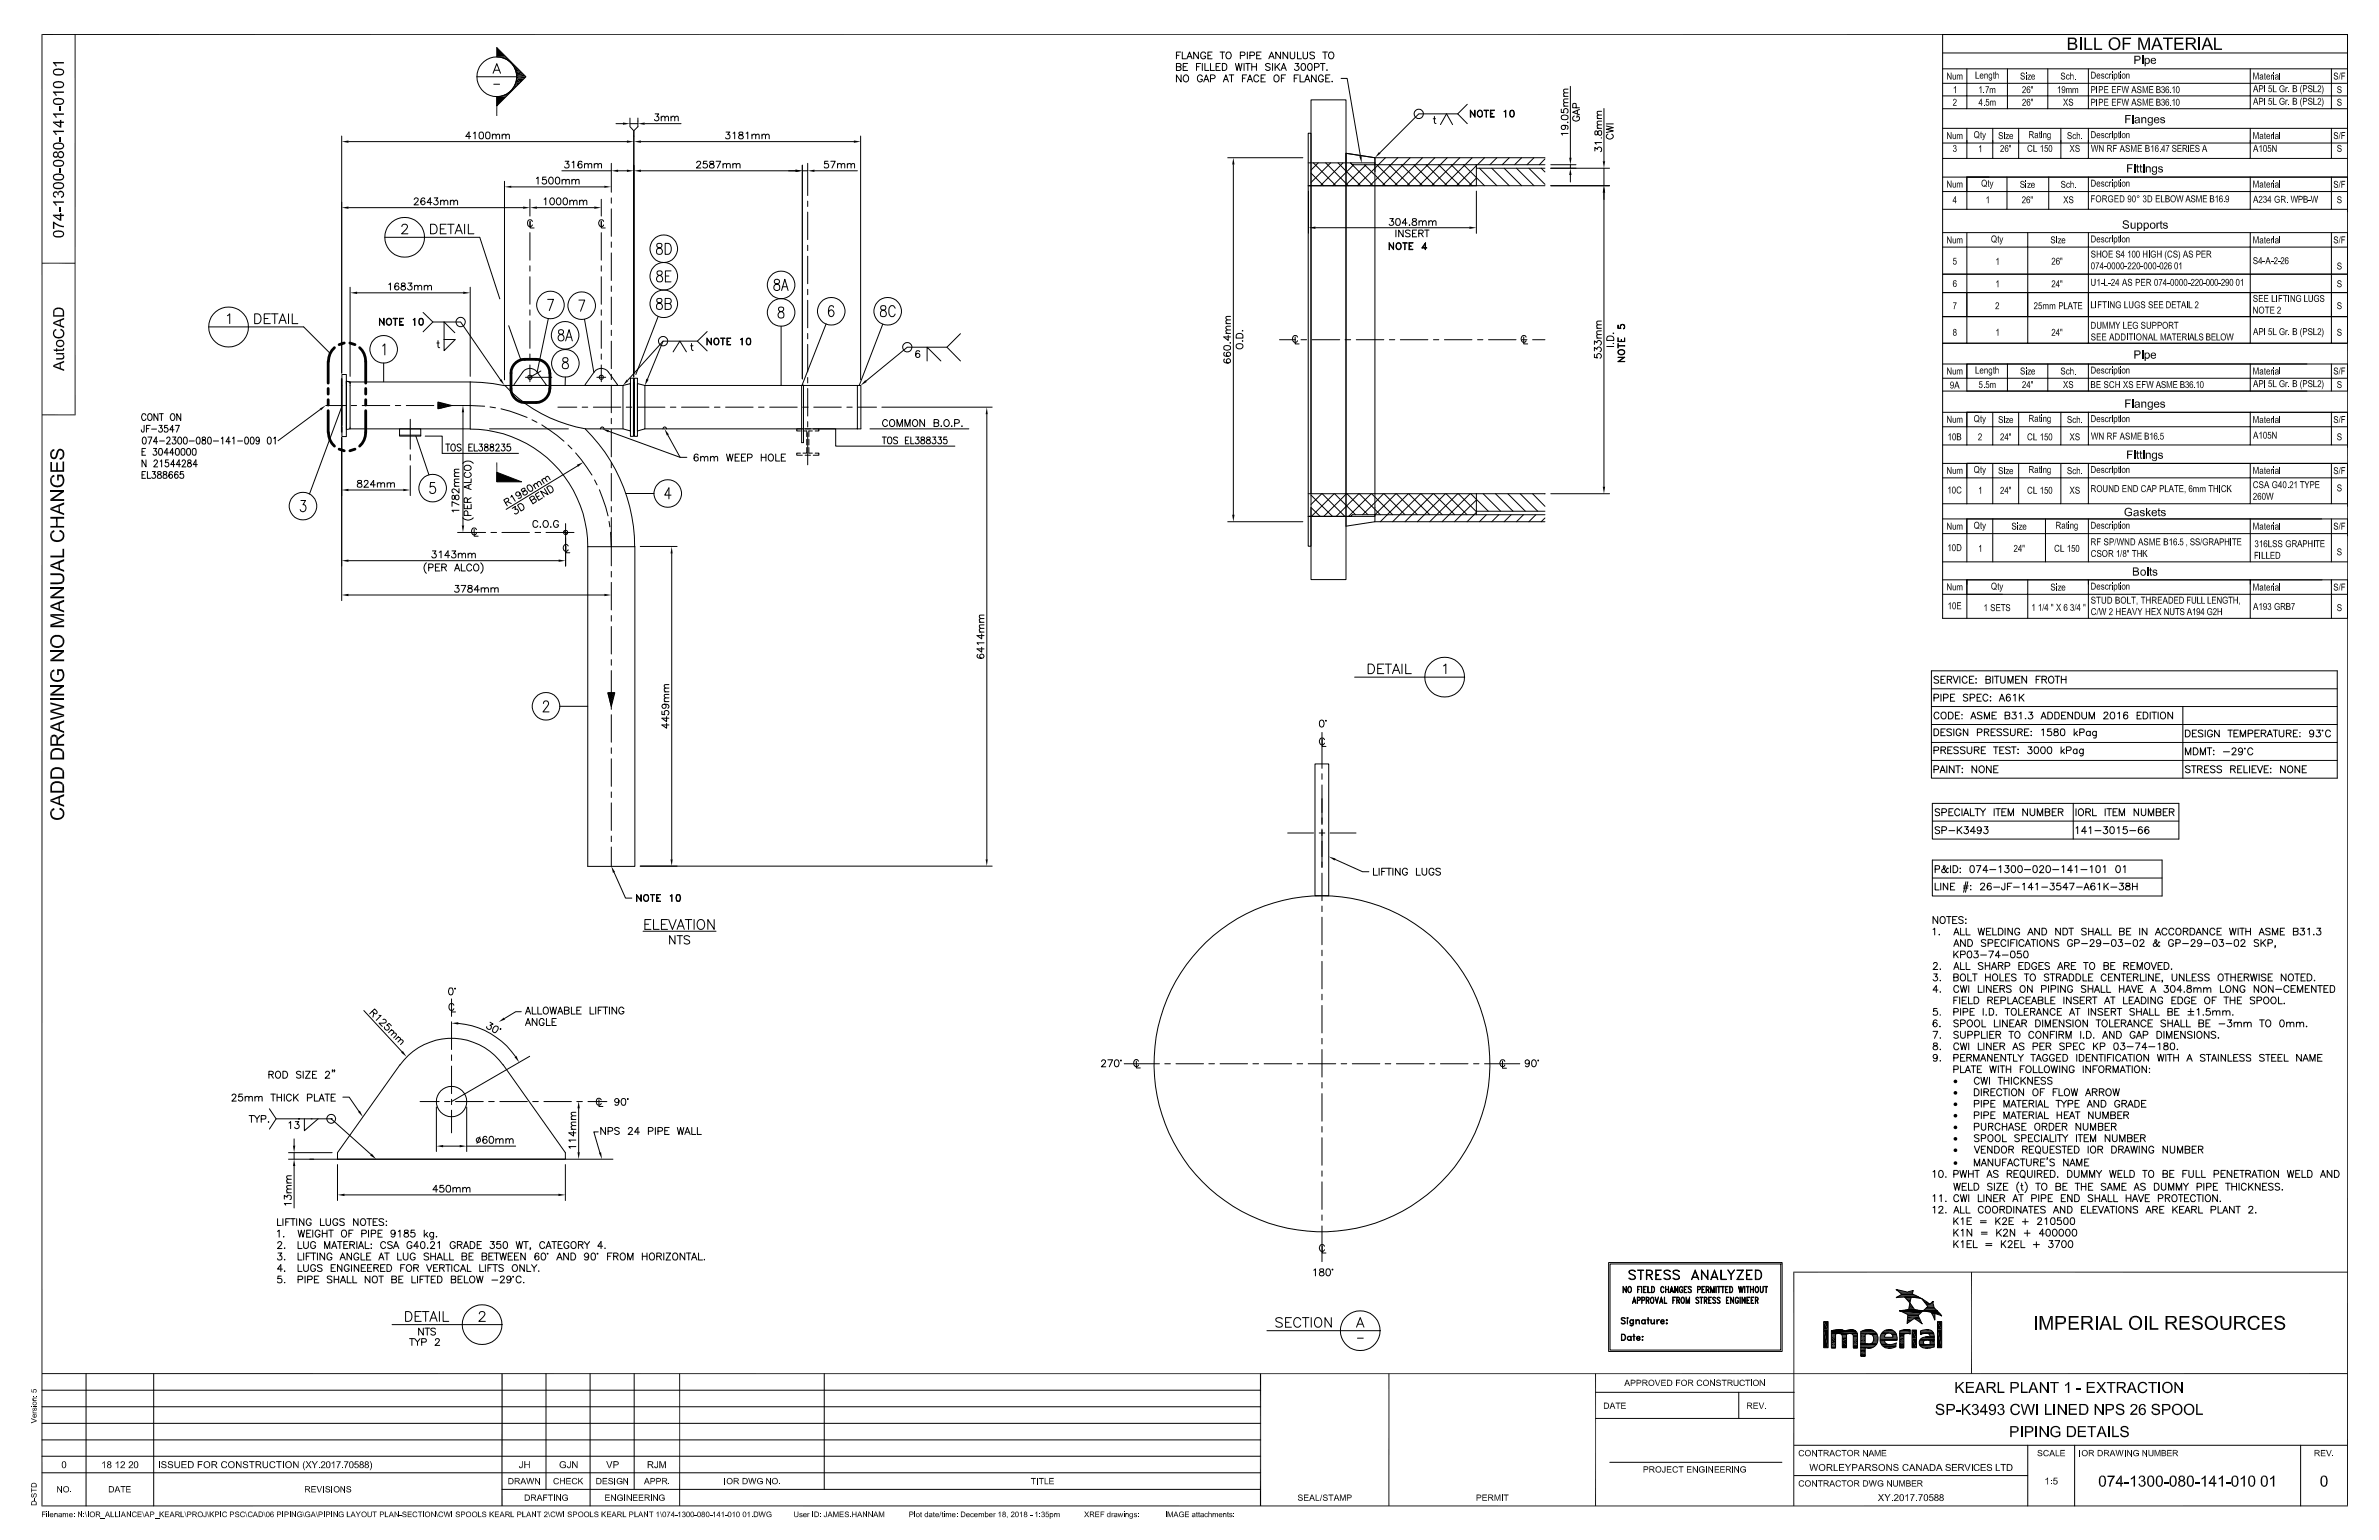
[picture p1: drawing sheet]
<svg xmlns="http://www.w3.org/2000/svg" width="864mm" height="559mm" viewBox="0 0 864 559" stroke-linecap="round" stroke-linejoin="round" font-family="sans-serif">
<g fill="none" stroke="#000" stroke-width=".36">
<path d="M15.2 12.4v534.2M27.3 12.5v138.2M428.6 18.9h-1.5v2.4M429.2 18.9v2.4h1.4M435 18.9v2.4l-1.7-2.4v2.4M437.6 19.5a.91 .91 0 0 0-1-.6 .91 .91 0 0 0-.7 .9v.6a.89 .89 0 0 0 .9 1 .89 .89 0 0 0 .8-1h-.6M440 18.9h-1.5v2.4h1.5M442.9 18.9h1.7M443.7 18.9v2.4M445.3 19.2l.2-.2a1.18 1.18 0 0 1 1.5 1.1 1.18 1.18 0 0 1-1.5 1.2l-.5-.9zM452.8 18.9v2.4M457.8 18.9h-1.6v2.4h1.6"/>
<path d="M464.8 18.9v2.4l-1.7-2.4v2.4M467.4 18.9v2.4l-1.6-2.4v2.4M468.4 18.9v1.8a.81 .81 0 0 0 .8 .6 .81 .81 0 0 0 .8-.6v-1.8M471 18.9v2.4h1.4M473 18.9v1.8a.81 .81 0 0 0 .8 .6 .81 .81 0 0 0 .8-.6v-1.8M477.2 19.2l-.6-.3-1.1 .3 .2 .6 1.5 .9v.3l-.6 .3-1.1-.3M480.1 18.9h1.7M481 18.9v2.4M482.5 19.2l.3-.2a1.18 1.18 0 0 1 1.4 1.1 1.18 1.18 0 0 1-1.4 1.2l-.5-.9zM705.2 19.2h147M852.2 12.4v534.2M852.2 19.2v-6.7h-147v211.9h147v-8.8"/>
<path d="M852.2 19.2v5.8h-147M852.3 12.5h-837.2M173.1 27.9h14.4M179 26.6l1.3-3.5 1.4 3.5M179.2 30.6h2.2M179.5 25.5h1.7M180.3 20.6v-3.3l10.6 10.6-10.6 10.5v-3.3v7M181.7 20.9h2.4M181.7 34.8h2.1M183.8 20.7h-3.5a7.2 7.2 0 0 1 7.2 7.2 7.2 7.2 0 0 1-7.2 7.2h3.5M427.1 24.2l1.4-.1 .3-.3-.2-.5-1.5-.3v2.6h1.1l.6-.5-.2-.6-.4-.3M427.1 20.1h.9"/>
<path d="M428.8 27.2v2.5l-1.7-2.5v2.5M429.5 24.2h1M430 27.3l.3-.1a1.36 1.36 0 0 1 1.2 1.1 1.36 1.36 0 0 1-.7 1.4 1.3 1.3 0 0 1-1.3-.9 1.3 1.3 0 0 1 .5-1.5zM430.9 21.3l.9-2.4 .9 2.4M431.1 23h-1.6v2.6h1.6M431.2 20.6h1.2M434.3 24.2h1M435.9 23h-1.6v2.6M436.5 27.8l-.6-.6a1.36 1.36 0 0 0-1.2 1.1 1.36 1.36 0 0 0 .7 1.4l1-.3 .1-.6h-.6M436.5 23v2.6M437 29.7l.9-2.5 .9 2.5M437.3 28.9h1.2"/>
<path d="M437.4 23v2.6h1.4M438.5 20.1h.9M439.4 28.5l1.5-.1 .2-.7-.6-.5h-1.1v2.5M439.4 23v2.6h1.5M441.5 24.2h.9M443 23h-1.5v2.6h1.5M443.7 23h.9a1.41 1.41 0 0 1 .8 1.3 1.41 1.41 0 0 1-.8 1.3h-.9zM444.1 29.7l.9-2.5 .9 2.5M444.4 28.9h1.2M446.2 27.2h1.7M447 27.2v2.5M448.5 23l.6 2.6 .6-2.6 .6 2.6 .6-2.6"/>
<path d="M450.3 20.2l1.4-.1 .3-.4-.3-.7-1.4-.1v2.4M451 28.4h1M451.6 23v2.6M452.2 23h1.6M452.5 27.2h-1.5v2.5M452.8 29.7l.9-2.5 1 2.5M453 23v2.6M453.1 28.9h1.2M453.7 20.2l1.5-.1 .2-.4-.2-.7-1.5-.1v2.4M454.4 24.2h1.7M454.4 23v2.6M456.1 23v2.6"/>
<path d="M456.2 20.1h1M456.9 27.8a.92 .92 0 0 0-1-.6 .92 .92 0 0 0-.7 1v.6a.91 .91 0 0 0 .7 .9 .91 .91 0 0 0 1-.6M457.8 28.4h.9M459.3 27.2h-1.5v2.5h1.5M460.6 21.3l1-2.4 .9 2.4M461 20.6h1.2M461.1 23.4l-.6-.4-1.1 .4 .3 .6 1.3 .6 .1 .5a1.01 1.01 0 0 1-1.7 0M461.9 23v2.6M462.9 27.3l.2-.1a1.36 1.36 0 0 1 1.2 1.1 1.36 1.36 0 0 1-.7 1.4 1.34 1.34 0 0 1-1.1-.9 1.34 1.34 0 0 1 .4-1.5zM462.9 23v2.6M463.5 24.1l1.1 1.5M464.6 23l-1.7 1.7"/>
<path d="M465 25.6l1-2.6 .9 2.6M465.2 28.4h.9M465.4 24.7h1.2M466.7 27.2h-1.5v2.5M469.8 28.4h.9M470.2 23h1.2l-.7 1a.81 .81 0 0 1 .9 .7 .81 .81 0 0 1-.8 .9l-.8-.3-.1-.2M471.3 27.2h-1.5v2.5M471.9 27.2v2.5h1.5M472.6 23.2a1.22 1.22 0 0 1 1.5 .9 1.22 1.22 0 0 1-.9 1.5h-.2a1.58 1.58 0 0 1-.4-2.4zM473.6 29.7l1-2.5 .9 2.5M474 28.9h1.1M475.1 23.2a.74 .74 0 0 1 1.1 .3l.1 .6a1.06 1.06 0 0 1-.9 1.5 1.5 1.5 0 0 1-.3-2.4z"/>
<path d="M475.9 36.2h12.7v174.1h-12.7zM477.2 24.4l1.4-.2 .3-.7-.7-.5h-1v2.6M477.8 27.2v2.5l-1.7-2.5v2.5M479.3 23h1.7M480.1 23v2.6M480.4 27.8a.92 .92 0 0 0-1.1-.6 .92 .92 0 0 0-.7 1v.6a.89 .89 0 0 0 .9 .9 .89 .89 0 0 0 .9-.9h-.6M481.2 28.4h1M481.6 25.4h.2zM482.8 27.2h-1.6v2.5h1.6M483.4 29.5h.3zM486.8 28.4h2.2l4.9 28.3M532.6 37.8l-3.4 3.5h-14.2l-14.1 14.2"/>
<path d="M533.7 40l1.6 2.2 .1-2.2v2.5l-1.5-2.1-.2 2.1zM538.7 40l1.6 .1zM541 40h1.5l-1.3 .1v2.2l1.3 .2h-1.5zM566.8 39.6v1.2l1 .1a.9 .9 0 0 1 0-1.3 .9 .9 0 0 1 1.4 .2 .9 .9 0 0 1-.4 1.3M567.6 38.5h1.6M567.6 35h1.6M569.2 37.3h-1.5l-.1 .6 .4 .6M569.2 35.9l-1.5 .2-.1 .6 .4 .6M569.2 33.7l-1.5 .1-.1 .6 .4 .6M569.2 32.3l-1.5 .2-.1 .6 .4 .6M570.1 31.3v25.9M572.2 39.1l-.1-1.4h-1.1l-.1 1.4h2.5"/>
<path d="M573.4 39.7l-2.5 1 2.5 1M582.3 39.4v19.1M705.2 30.2h147v4.6h-5.9v4.7h-29.4M706.9 26.3v2.6M708.2 26.3v2.6M714 25v9.8h-8.8M728.7 25v9.8h-14.7v4.7h-8.8M743.4 25v9.8h-14.7v4.7h-14.7M758.1 25v9.8h-14.7v4.7h-14.7M761.2 31.2v2.6M761.2 35.8v2.6M778 31.2v2.6"/>
<path d="M778 35.8v2.6M779.7 31.2v2.6M779.7 35.8v2.6M816.9 25v9.8h-58.8v4.7h-14.7M818.1 26.3v2.6M819.8 26.3v2.6M822.1 30.9v2.5M822.1 35.5v2.5M827.6 26.3v2.6M846.3 25v9.8h-29.4v4.7h-58.8M846.3 39.5h5.9M852.2 34.8v11.8h-147"/>
<path d="M124 49.4v86M126.5 51.4h101.1M170.9 49.5h-1.8l1.2-1.6v2.5M171.9 48.3l.6-.4v2.5M174.2 48h1l.2 .3 .1 1.1-.3 .9h-1l-.2-.3-.1-1.1zM176.6 48h.9l.3 .3 .1 1.1-.4 .9h-.9l-.2-.3-.1-1.1zM178.7 49.2l.6-.5 .6 .2 .2 1.5M178.7 48.7v1.7M180.1 49.2l.6-.5 .6 .2 .1 1.5M182.3 49.2l.6-.5h.4l.3 .5v1.2M182.3 48.7v1.7M183.6 49.2l.6-.5 .6 .2 .1 1.5"/>
<path d="M205.1 58.5h1.4l-.8 .9a.8 .8 0 0 1 .9 1 .8 .8 0 0 1-1.1 .6l-.6-.5M207.7 58.9l.6-.4v2.5M211.2 58.8v-.2a1.22 1.22 0 0 0-1.5 .9 1.22 1.22 0 0 0 .9 1.5 .78 .78 0 0 0 .8-.8 .78 .78 0 0 0-.8-.8 .78 .78 0 0 0-.8 .7M212.2 59.8l.6-.4h.6l.1 1.6M212.2 59.4v1.6M213.5 59.8l.6-.4h.6l.1 1.6M215.7 59.8l.6-.4h.6l.2 1.6M215.7 59.4v1.6M217.1 59.8l.6-.4h.6l.1 1.6M221.9 59.3v10.5M223.6 44.9h2.5M228.7 42.8v3.2l1.3 1.4v89.4"/>
<path d="M228.7 44.9h2.9M231.6 42.8v3.2l-1.5 1.4v88.1M232.7 51.4h77.3M234 44.9h13.2M237.8 41.3h1.3l-.7 1a.78 .78 0 0 1 .8 .9 .78 .78 0 0 1-1 .7l-.6-.6M240 42.7l.6-.5 .6 .1 .2 1.6M240 42.2v1.7M241.4 42.7l.6-.5 .6 .1 .1 1.6M243.6 42.7l.6-.5h.4l.3 .5v1.2M243.6 42.2v1.7M244.9 42.7l.6-.5 .6 .1 .1 1.6M252.9 59.1a.72 .72 0 0 1 .8-.6 .72 .72 0 0 1 .6 .7l-1.5 1.8h1.6"/>
<path d="M256.6 58.5h-1.2l-.1 1a.91 .91 0 0 1 1.3 0 .91 .91 0 0 1-.1 1.3 .91 .91 0 0 1-1.3-.3M257.8 58.6v.8a1.03 1.03 0 0 1 1.1 .3 1.03 1.03 0 0 1 .1 1.2l-.9 .1-.5-.3v-.8l1.5-.8-.1-.5zM259.9 58.5h1.7l-1.2 2.5M262.5 59.8l.6-.4h.6v1.6M262.5 59.4v1.6M263.6 47.9h1.3l-.7 1a.83 .83 0 0 1 .7 1.2 .83 .83 0 0 1-1.5-.1M263.7 59.8l.6-.4h.6l.2 1.6M266 59.8l.6-.4h.6l.1 1.6M266 59.4v1.6M266.1 48.3l.6-.4v2.5M267.3 59.8l.6-.4h.6l.1 1.6M268.4 48l-.2 .3a1.06 1.06 0 0 0 1.2 .8l.4 .4a.79 .79 0 0 1-1 .9 .79 .79 0 0 1-.3-1.3l1.1-.4 .1-.4-.1-.3z"/>
<path d="M270.8 48.3l.6-.4v2.5M273 49.2l.6-.5 .6 .2 .1 1.5M273 48.7v1.7M274.3 49.2l.6-.5 .6 .2 .1 1.5M276.6 49.2l.6-.5 .6 .2 .1 1.5M276.6 48.7v1.7M277.9 49.2l.6-.5 .6 .2 .1 1.5M291.3 59.9v77.6M293.2 59.3v11.7M300.6 58.5h-1.2l-.1 1a.87 .87 0 0 1 1.3 0 .87 .87 0 0 1-.1 1.3 .87 .87 0 0 1-1.3-.3M301.6 58.5h1.6l-1.2 2.5M304 59.8l.6-.4h.6l.2 1.6"/>
<path d="M304 59.4v1.6M305.4 59.8l.6-.4h.6l.1 1.6M307.6 59.8l.6-.4h.6l.1 1.6M307.6 59.4v1.6M308.9 59.8l.6-.4h.6l.1 1.6M312.4 49.4v88.4M445.7 57.2h27.2M447.7 59.7v127.1M474.9 59.1h24.2v.7h-8.2l-.6-.7M476.8 59.1l8.2 8.3M478.5 59.1l-2.6 2.6M481.2 59.1l8.3 8.3"/>
<path d="M483 59.1l-7.1 7.1M485.7 59.1l8.2 8.3M487.5 59.1l-8.2 8.3M488.6 55.6l10.5 1.6v127v5.1l-10.5 1.6zM490.2 59.1l8.2 8.3M491.4 59.8l-7.6 7.6M495.3 59.8l7.6 7.6M495.9 59.8l-7.6 7.6M499.1 57.2h61.7M499.1 59.8h61.7M499.8 59.8l7.6 7.6M502.9 57.2l-10.1 10.2"/>
<path d="M504.3 59.8l7.6 7.6M507.4 57.2l-10.2 10.2M508.8 59.8l7.6 7.6M511.9 57.2l-10.2 10.2M513.2 59.8l7.7 7.6M516.4 57.2l-10.2 10.2M517.7 59.8l7.7 7.6M520.3 43.1h.8M520.7 42.2v2.1l.1 .3 .5 .2M520.9 57.2l-10.2 10.2M522.2 59.8l7.7 7.6M522.9 45.2l2.2-3.9 2.2 3.9"/>
<path d="M525.4 57.2l-10.2 10.2M526.8 59.8l7.6 7.6M529.2 41.3l3.4 3.6M529.9 57.2l-10.2 10.2M531.3 59.8l7.6 7.6M534.4 57.2l-10.1 10.2M535.8 59.8l.1 .1M535.9 59.8v7.6M536.4 40.6l.6-.6a1.27 1.27 0 0 1 1.2 1.2 1.27 1.27 0 0 1-1.2 1.3l-.6-.6zM536.8 40.2l.3-.1a1.08 1.08 0 0 1 1 1.3 1.08 1.08 0 0 1-1.3 .8 1.34 1.34 0 0 1 0-2zM538.9 57.2l-2.5 2.6M539.5 40.1v2.4l.1-2.4"/>
<path d="M541.2 41.1h.7l-.7 .2M543.4 57.2l-2.6 2.6M546 40.5l.6-.5v2.5l-.1-2.3zM547.9 57.2l-2.6 2.6M548.4 40.1a1.22 1.22 0 0 1 1.5 .9 1.22 1.22 0 0 1-.9 1.5h-.2a1.58 1.58 0 0 1-.4-2.4zM548.4 42.2h1M548.4 40.2h1M548.6 40.1a1.62 1.62 0 0 0 0 2.2M549.2 40.1l.4 1-.4 1.2M552.4 57.2l-2.6 2.6M556.9 57.2l-2.6 2.6M560.8 57.7l-2 2.1"/>
<path d="M562.9 59.8h9.2M566.8 42.1l1-.4a1.1 1.1 0 0 1 1.4 1l-.4 .6h-1.6l-.4-.2zM567.6 45.5a.77 .77 0 0 1 .6 1.1 .77 .77 0 0 1-1.3 .2 .77 .77 0 0 1 .2-1.2l.5-.1a1.08 1.08 0 0 1 1.6 .9l-.3 .5M569 44.4h.2zM569.2 48.4h-2.4l.4 .6M570.1 59.8v1.2M571.5 42.1a.96 .96 0 0 0-.6 1.1 .96 .96 0 0 0 .9 .7h.6a.93 .93 0 0 0 1-.9 .93 .93 0 0 0-1-.9v.6M572.6 40.1v1.2M579 54.8v-1.3l.9 .7a.84 .84 0 0 1 1.1-.8 .84 .84 0 0 1 .3 1.4l-.3 .2M579 47.7v1.2h.8l.3-.8a.68 .68 0 0 1 .6-.7 .68 .68 0 0 1 .7 .6l-.2 .9a.95 .95 0 0 1-1-.1 .95 .95 0 0 1-.3-.9l-.4-.4zM579.8 46.6h1.6M579.8 43h1.6"/>
<path d="M581.2 50h.1M581.4 51.7h-2.4l.5 .6M581.4 45.3l-1.5 .1-.1 .6 .4 .6M581.4 43.9l-1.5 .2-.1 .6 .4 .6M581.4 41.7l-1.5 .1-.1 .6 .4 .6M581.4 40.4l-1.5 .1-.1 .6 .4 .6M583.1 45.7l2.5 .6-2.5 .6 2.5 .6-2.5 .6M583.1 45h2.5M583.7 48.7l-.6 .6a1.27 1.27 0 0 0 1.3 1.2 1.27 1.27 0 0 0 1.2-1.2l-.6-.6M705.2 51.9h147M706.9 47.9v2.6M708.2 47.9v2.6"/>
<path d="M714 51v6.5h-8.8M714 46.6v5.3M723.4 51v6.5h-9.4M723.4 46.6v5.3M732.8 51v6.5h-9.4M732.8 46.6v5.3M748.1 51v6.5h-15.3M748.1 46.6v5.3M758.1 51v6.5h-10M758.1 46.6v5.3M762.1 52.6v2.5M763.4 52.6v2.5"/>
<path d="M773.8 52.6v2.5M775.4 52.6v2.5M794.5 52.6v2.5M816.9 51v6.5h-58.8M816.9 46.6v5.3M818.1 47.9v2.6M819.8 47.9v2.6M824.9 52.6v2.5M826.3 52.6v2.5M827.6 47.9v2.6M846.3 51v6.5h-29.4M846.3 46.6v5.3"/>
<path d="M846.3 57.5h5.9M126.5 75.4h63.4M150.4 72.4a.74 .74 0 0 1 1.1-.5 .74 .74 0 0 1 0 1.3l-1.2 1.1h1.6M154.2 72.2l-.1-.2a.74 .74 0 0 0-1.2 .3 1.2 1.2 0 0 0-.3 1.2 1.2 1.2 0 0 0 1 .8l.3-.1a.76 .76 0 0 0 0-1.3 .76 .76 0 0 0-1.2 .6M156.8 73.5h-1.8l1.2-1.7v2.5M157.6 71.8h1.3l-.7 1 .6 .1a.87 .87 0 0 1-.1 1.3 .87 .87 0 0 1-1.3-.4M159.9 73.2l.6-.6 .6 .2 .1 1.5M159.9 72.6v1.7M161.2 73.2l.6-.6 .6 .2 .2 1.5M163.5 73.2l.6-.6 .6 .2 .1 1.5M163.5 72.6v1.7M164.8 73.2l.6-.6h.4l.3 .6v1.1"/>
<path d="M183.1 65.8v72M185.6 67.8h33.8M192.4 72.3v6.1M194.7 64.8l.6-.5v2.5M194.9 75.4h20.8M197.5 72.3l.6-.5v2.5M198.2 64.3h-1.2l-.1 1.1a.88 .88 0 0 1 1.4 0 .88 .88 0 0 1-.3 1.3 .88 .88 0 0 1-1.2-.4M199.6 64.4a.74 .74 0 0 1 1.1 .4l.1 .6a1.06 1.06 0 0 1-.9 1.4 1.5 1.5 0 0 1-.3-2.4zM200 72a.74 .74 0 0 1 1.2 .3l.1 .6a1.06 1.06 0 0 1-1 1.4 1.5 1.5 0 0 1-.3-2.3zM201.9 64.4a.74 .74 0 0 1 1.2 .4l.1 .6a1.06 1.06 0 0 1-.9 1.4 1.65 1.65 0 0 1-.4-2.4zM202.4 72a.74 .74 0 0 1 1.1 .3l.1 .6a1.06 1.06 0 0 1-.9 1.4 1.5 1.5 0 0 1-.3-2.3zM204 62h17.9"/>
<path d="M204 65.6l.4-.4h.8l.2 1.6M204 65.1v1.7M204.7 72a.74 .74 0 0 1 1.2 .3l.1 .6a1.06 1.06 0 0 1-.9 1.4 1.65 1.65 0 0 1-.4-2.3zM205.4 65.6l.3-.4h.9l.1 1.6M206.8 73.2l.6-.6 .6 .2 .2 1.5M206.8 72.6v1.7M207.6 65.6l.3-.4h.9l.2 1.6M207.6 65.1v1.7M208.2 73.2l.6-.6 .6 .2 .1 1.5M209 65.6l.3-.4h.8l.1 1.6M210.4 72.6v1.7M210.4 73.2l.6-.6h.4l.4 .6v1.1"/>
<path d="M211.8 73.2l.5-.6 .6 .2 .1 1.5M218.3 72.3v6.1M221.9 71.8v1.9M221.9 75.8v10M224.4 62h3.2M232.7 62h56.1M291.3 62h1.9M293.2 73v1.9M293.2 77v10M295.7 62h15.5M475 69.3v15.4M475.9 62.8l4.6 4.6"/>
<path d="M475.9 67.3l.1 .1M488.6 62.3v-6.7l10.5 1.6v5.1M504.5 79.3h1.3l-.7 1h.6l.3 .6a.91 .91 0 0 1-.7 .9 .91 .91 0 0 1-1-.4M507 79.4l.6-.1a1.36 1.36 0 0 1 .8 1.3 1.36 1.36 0 0 1-.8 1.2l-.6-.1-.3-.3-.1-1.1zM512.8 79.4v.7l1.1 .4 .4 .4a.9 .9 0 0 1-.7 .9 .9 .9 0 0 1-1-.4 1.47 1.47 0 0 1 1.4-1.3v-.7zM535.9 61h24.9M535.9 64.6l-2.7 2.8M535.9 60.1l-7.2 7.3M535.9 69.3v15.4M537 61l6.4 6.4M541.5 61l6.4 6.4M546 61l6.4 6.4"/>
<path d="M550.5 61l6.4 6.4M555 61l5.8 5.9M559.5 61l1.3 1.4M560.8 67.4h-85.9M562.9 67.4h21.4M562.9 61h21.4M570.1 63.5v2.5M582.3 61v6.4M582.3 69.9v106.7M705.2 64.3h16.8zM705.2 75.9h8.8M706.9 65.5v2.6"/>
<path d="M708.2 65.5v2.6M714 75.9v-11.6h138.2v5.2h-5.9v6.4h-29.4M728.6 64.3v5.2h-23.4M743.7 64.3v11.6M758.1 64.3v5.2h-29.5v6.4h-14.6M797.5 70.9v2.5M799.1 70.9v2.5M816.9 64.3v5.2h-58.8v6.4h-29.5M818.1 65.5v2.6M819.8 65.5v2.6M827.6 65.5v2.6M846.3 64.3v5.2h-29.4v6.4h-58.8"/>
<path d="M852.2 69.5v6.4h-5.9M15.2 95.5h12.1M139.7 86.1h34.5l7.2 22.4M145.9 82.2l.1-.5 .6-.3h.6l.5 .3a1.1 1.1 0 0 1-.3 1.5l-1.6 1.6h2.3M156.3 81.4h1.2a1.84 1.84 0 0 1 1.2 1.7 1.84 1.84 0 0 1-1.2 1.7h-1.2zM159.9 83.1h1.3M162 81.4h-2.1v3.4h2.1M162.5 81.4h2.3M163.7 81.4v3.4M165.2 84.8l1.3-3.4 1.3 3.4M165.7 83.7h1.6M168.7 81.4v3.4"/>
<path d="M170 81.4v3.4h2M192.4 80.4v2M192.4 84.4v10M192.4 96.4v2M192.4 80.3v2.4h1.5M193.3 80.3a.91 .91 0 0 0-1-.6 .91 .91 0 0 0-.8 1v.6a.91 .91 0 0 0 .8 .9 .91 .91 0 0 0 1-.6M218.3 80.3v2.4h1.4M218.3 80.4v2M218.3 84.4v10M218.3 96.4v2M219.1 80.3a.92 .92 0 0 0-1-.5 .92 .92 0 0 0-.8 .9v.6a.92 .92 0 0 0 .8 .9 .92 .92 0 0 0 1-.6M221.9 87.8v1.9"/>
<path d="M221.9 91.8v10M238.6 88.5a.87 .87 0 0 0 .3 1.3 1.25 1.25 0 0 1 1.6 1.2 1.25 1.25 0 0 1-1.4 1.3 1.29 1.29 0 0 1-.7-1.6 1.29 1.29 0 0 1 1.5-.9 .83 .83 0 0 0 .4-.8 .83 .83 0 0 0-.6-.7zM238.7 98.5a.87 .87 0 0 0 .3 1.3 1.25 1.25 0 0 1 1.5 1.2 1.25 1.25 0 0 1-1.4 1.3 1.29 1.29 0 0 1-.7-1.6 1.29 1.29 0 0 1 1.5-.9 .8 .8 0 0 0 .5-.8 .8 .8 0 0 0-.6-.7zM241.5 88.3a2.07 2.07 0 0 1 2.1 1.1 2.07 2.07 0 0 1-.3 2.3l-.7 .6h-1.1zM243.6 98.3h-2v4h2M293.2 89v1.9M293.2 93v10M477.5 82.6h55.9M504.3 88.1l1.5 2.2 .1-2.2v2.5l-1.5-2.1-.1 2.1zM506.7 83.5v2.4M507.2 88.3l.4-.1a1.08 1.08 0 0 1 1 1.3 1.08 1.08 0 0 1-1.4 .8l-.3-.6zM507.2 88.2a1.21 1.21 0 0 1 1.6 1.1 1.21 1.21 0 0 1-1.3 1.3l-.8-.9v-.6z"/>
<path d="M509.3 88.1l1.5 .1zM509.4 83.5v2.4l-1.7-2.4v2.4M509.9 88.2v2.4l.1-2.4M510.8 80.9h-1.8l1.2-1.6v2.5M511.5 88.1h1.4l-1.3 .1v2.2l1.3 .2h-1.4zM511.6 89.2h.7l-.7 .2M511.6 81.5v.3zM511.9 83.8l-.6-.3-1.1 .3 .3 .6 1.4 .9v.3l-.6 .3-1.1-.3M512.7 84.7h1M514.3 83.5h-1.6v2.4h1.6M515 84.7l1.4-.1 .2-.9-1.6-.2v2.4M515.1 80.6l.6-.5 .6 .2 .1 1.5"/>
<path d="M515.1 80.1v1.7M515.8 84.7l.8 1.2M516.3 89.8l1.6 .2h-1.8l1.4-1.9v2.5l-.2-2.1-1 1.5M516.4 80.6l.6-.5h.4l.3 .5v1.2M517.1 83.5h1.7M518 83.5v2.4M518.7 80.6l.6-.5 .6 .2 .1 1.5M518.7 80.1v1.7M520 80.6l.6-.5 .6 .2 .1 1.5M705.2 84.4h147v5.3h-5.9v34.8h-29.4M705.2 99.5h147M706.9 85.8v2.5"/>
<path d="M708.2 85.8v2.5M714 84.4v5.3h-8.8M736.1 84.4v5.3h-22.1v34.8h-8.8h147M758.1 84.4v5.3h-22v34.8h-22.1M780.2 90.9v2.6M816.9 84.4v5.3h-58.8v34.8h-22M818.1 85.8v2.5M819.8 85.8v2.5M827.6 85.8v2.5M846.3 84.4v5.3h-29.4v34.8h-58.8M852.2 89.7v34.8h-5.9M75.8 118.7a7.2 7.2 0 0 0 7.2 7.2 7.2 7.2 0 0 0 7.2-7.2"/>
<path d="M82.5 114.6l.9-.7v3.5M90.2 118.6a7.2 7.2 0 0 0-7.2-7.2 7.2 7.2 0 0 0-7.2 7.2h34.4l9.6 9.6M92.5 113.9a1.84 1.84 0 0 1 2.3 1.8 1.84 1.84 0 0 1-2.3 1.7zM95.9 115.6h1.4M98.1 113.9h-2.2v3.5h2.2M98.6 113.9h2.3M99.7 113.9v3.5M101.3 117.4l1.3-3.5 1.3 3.5M101.8 116.2h1.7M104.7 113.9v3.5M106.1 113.9v3.5h2M127.1 104.2v32.4"/>
<path d="M129.6 106.3h38.5M137.8 115.5l1.5 2.2 .1-2.2v2.5l-1.6-2.2v2.2zM140.5 115.8l.5-.3a1.27 1.27 0 0 1 1.2 1.3 1.27 1.27 0 0 1-1.2 1.2 1.46 1.46 0 0 1-.5-2.2zM140.7 115.7h.4a.83 .83 0 0 1 1 .7 1.15 1.15 0 0 1-.8 1.5 .73 .73 0 0 1-.9-.8zM141.1 103.2l.6-.5v2.5M142.7 115.5l1.6 .2zM143.4 115.7v2.3l.2-2.3M144.7 103.1l-.1-.2a.74 .74 0 0 0-1.2 .3 1.2 1.2 0 0 0-.3 1.2 1.2 1.2 0 0 0 1 .8l.4-.1a.79 .79 0 0 0-.1-1.4 .79 .79 0 0 0-1.1 .7M145 115.5h1.5l-1.4 .2v2.2l1.4 .1h-1.5zM145.1 116.7h.8l-.8 .1M145.8 102.9v.6l1.1 .4 .3 .5a.88 .88 0 0 1-.7 .9 .88 .88 0 0 1-1-.6l.4-.8 .8-.2 .4-.4-.5-.6zM148.2 102.7h1.3l-.7 1a.83 .83 0 0 1 .7 1.2 .83 .83 0 0 1-1.4 .1l-.2-.3"/>
<path d="M150 116l.6-.5v2.5l-.1-2.3zM150.5 104.1l.5-.6 .6 .2 .1 1.5M150.5 103.5v1.7M151.7 104.1l.6-.6h.4l.4 .6v1.1M152.4 115.7h.9M152.4 115.7a.74 .74 0 0 1 1.2 .3l.1 .6a1.06 1.06 0 0 1-1 1.4 1.65 1.65 0 0 1-.3-2.3zM152.4 117.8h.9M152.5 115.7l-.4 .9 .4 1.3M153.2 115.7l.4 .9-.4 1.3M153.6 113.4l3.5 3.4h10.1l14.5 21M154 104.1l.6-.6 .6 .2 .1 1.5M154 103.5v1.7"/>
<path d="M155.3 104.1l.6-.6 .6 .2 .1 1.5M157.1 116.8l-3.5 3.6M170.7 104.2v32.4M184.7 118.2l4.4 12.4M192.4 100.4v10M192.4 112.4v2M192.4 116.4v10M198.8 108.6h2.1l-1.5 4.1M199.1 115.6l-4.1 19.4M202.9 119.9a.91 .91 0 0 0 .3 1.3 1.4 1.4 0 0 1 1.3 .7 1.4 1.4 0 0 1-.1 1.5 1.14 1.14 0 0 1-1.8-.4 1.14 1.14 0 0 1 .9-1.6l.6-.2a.82 .82 0 0 0 .3-1.3l-.4-.3zM210.1 108.9h2.2l-1.6 4M212.2 115.8l3.4 19.2"/>
<path d="M218.3 100.4v10M218.3 112.4v2M218.3 116.4v10M221.9 103.8v1.9M221.9 107.8v10M221.9 119.8v2M238.6 108.5a.87 .87 0 0 0 .3 1.3 1.25 1.25 0 0 1 1.6 1.1 1.25 1.25 0 0 1-1.4 1.4 1.29 1.29 0 0 1-.7-1.6 1.29 1.29 0 0 1 1.5-.9 .83 .83 0 0 0 .4-.8 .83 .83 0 0 0-.6-.7zM238.9 114.8l-8.1 21.1M241.6 100.2h1.2M242.9 110.2a1.1 1.1 0 0 1 .8 1 1.1 1.1 0 0 1-.8 1.1h-1.4v-4h1.4a.95 .95 0 0 1 .8 .9 .95 .95 0 0 1-.8 1h-1.4M281.3 101.6a.82 .82 0 0 0 .2 1.3 1.34 1.34 0 0 1 1.5 .9 1.34 1.34 0 0 1-.7 1.6 1.16 1.16 0 0 1-1.4-.9 1.16 1.16 0 0 1 1-1.4l.5-.2a.78 .78 0 0 0 .4-1.3l-.5-.3zM282.8 111.6a.93 .93 0 0 0 .2 1.3 1.25 1.25 0 0 1 1.7 1.4 1.25 1.25 0 0 1-1.9 .9 1.37 1.37 0 0 1-.2-1.5 1.37 1.37 0 0 1 1.4-.8 .87 .87 0 0 0 .3-1.3z"/>
<path d="M283.5 118.4v21.5M283.7 105.4l1.2-4.1 1.2 4.1M284.1 104.1h1.6M293.2 105v1.9M293.2 109v10M299.9 117.5l-8.6 22M302.6 111.5a.84 .84 0 0 0-1.4-.4 2.66 2.66 0 0 0 .5 3.8 1.17 1.17 0 0 0 1.1-1.4 1.17 1.17 0 0 0-1.6-.9l-.5 .9M319.9 111.1a.87 .87 0 0 0 .3 1.3 1.25 1.25 0 0 1 1.5 1.2 1.25 1.25 0 0 1-1.3 1.3 1.29 1.29 0 0 1-.7-1.6 1.29 1.29 0 0 1 1.4-.9 .83 .83 0 0 0 .5-.8 .83 .83 0 0 0-.6-.7zM320.5 117.6l-8.6 22.3M325 111.8a1.12 1.12 0 0 0-1.7-.7 2.77 2.77 0 0 0 .2 3.8 1.19 1.19 0 0 0 1.5-.9M445 117.4h1.7M446.7 119.7l-1.5 .1-.2 .6 .5 .6"/>
<path d="M446.7 118.4h-1.2l-.5 .3v.4l.5 .6M446.7 116.1l-1.5 .1-.2 .6 .5 .6M446.7 114.8l-1.5 .1-.2 .6 .5 .6M579.6 119.1h1.7M581.3 117.9h-1.6l-.1 .6 .5 .6M581.3 116.5l-1.6 .2-.1 .6 .5 .6M588.3 118.3a.76 .76 0 0 1 .7-.5 .76 .76 0 0 1 .7 .5M588.8 117.8a1.04 1.04 0 0 0-.5 1.4l-1-.1v-1.2l.1 1.1 .9 .1a.9 .9 0 0 1 .2-1.3 .9 .9 0 0 1 1.2 .3 .9 .9 0 0 1-.3 1.3v-.2a.8 .8 0 0 0 .3-.8 .8 .8 0 0 0-.5-.6M589.7 118.9l-.3 .3M705.2 106.2h147M714 106.2v8.7h-8.8h147M736.1 106.2v8.7h-22.1"/>
<path d="M758.1 106.2v8.7h-22M760.9 109.3v2.5M763.4 116.8v2.5M765.1 116.8v2.5M765.3 109.3v2.5M765.9 116.8v2.5M766.1 109.3v2.5M767.4 109.3v2.5M767.5 116.8v2.5M794 109.3v2.5M816.9 106.2v8.7h-58.8M818.1 111.3v2.5"/>
<path d="M819.4 111.3v2.5M822.1 119v2.6M826.5 107v2.6M830.9 107v2.6M831.6 107v2.6M833 107v2.6M846.3 106.2v8.7h-29.4M124.1 135.9h1.6v22.5h-1.6zM125.7 139.2v-.9l1.4 .3v.6M125.7 138.3l1.4 .3v1.3v15.7l-1.4 .3zM127.1 138.9h.1M127.1 138.6h43.6"/>
<path d="M138.9 125.6l.8-.8v4M139.3 131.7v6.8M158.6 124.5h.8M159 123.6v2l.1 .4 .5 .2M165.1 120.7l-3.9-3.9v10.5l4.1-4.1h-4.1M170.7 138.6l8.3 .6 4.1 .8M170.7 138.6v17h-43.6M183.1 139.9h43M183.2 139.8a52.1 52.1 0 0 0 29.4 15.8M190.3 134.4a3.2 3.2 0 0 1 4.7 .6l3.2 4.5v.4h-11.6v-.4zM190.8 136.9h9.5M192.4 128.4v2"/>
<path d="M192.4 132.4v6.1M196.3 134.6l-3.9 2.3M204.5 130a.87 .87 0 0 0 .3 1.3 1.25 1.25 0 0 1 1.5 1.2 1.25 1.25 0 0 1-1.4 1.3 1.29 1.29 0 0 1-.7-1.6 1.29 1.29 0 0 1 1.5-.9 .8 .8 0 0 0 .5-.8 .8 .8 0 0 0-.6-.7zM205.2 136.8l-.1 3.1M205.3 123.7l1.3-4.1 1.2 4.1M205.8 122.3h1.5M216.2 134.4a3.2 3.2 0 0 1 4.7 .6l3.2 4.5v.4h-11.7v-.4zM216.7 136.9h3.2M218.3 128.4v2M218.3 132.4v6.1M221.9 123.8v10M221.9 135.8v2"/>
<path d="M221.9 139.8v10M226.1 139.9l2.8-.7v17.2l-2.8-.8zM228.9 137.2h1.1v21.1h-1.1zM230 138.9l.1 17.8zM230.2 138.9l.1 17.8zM230.3 137.2h1.1v21.1h-1.1zM231.4 139.2l2.7 .7v15.7l-2.7 .8zM234.1 139.9h78.4v15.7h-78.4M240.7 123.8l-12.9 14.2M244.3 127.7l2.5-3.9 2.4 3.9M250.7 125.5h.8M251 124.6v2.1l.6 .5"/>
<path d="M253.2 123.8l3.5 3.5M256.6 122.7l1.5 2.1 .1-2.1v2.4l-1.5-2.1-.1 2.1zM256.7 120.3l-3.5 3.5h-12.5l-5.7 13.8M259.3 123l.3-.2a1.18 1.18 0 0 1 1.5 1.1 1.18 1.18 0 0 1-1.5 1.2l-.5-.9zM259.6 122.9a.78 .78 0 0 1 .8 0 .78 .78 0 0 1 .5 .7 1.06 1.06 0 0 1-1 1.5 1.33 1.33 0 0 1-.3-2.2zM261.6 122.7l1.5 .1zM262.3 122.8v2.3l.2-2.3M263.9 122.7h1.4l-1.3 .1v2.3h1.3h-1.4zM264 123.9h.7l-.7 .1M268.9 123.1l.6-.4v2.4l-.2-2.2zM271.3 122.8h.9l.3 .3v1l-.3 1a1.25 1.25 0 0 1-1.4-.8 1.25 1.25 0 0 1 .5-1.5zM271.3 124.9h.9"/>
<path d="M271.3 122.9h.9M271.4 122.8l-.4 .9 .4 1.4M272.1 122.8l.4 .9-.4 1.4M291.6 139.9l-.1-.3-.4 .3-.1 20.7h.7v-20.7M293.2 121v1.9M293.2 125v10M293.2 137v1.9M311.2 139.9v15.7M333.8 127.6l-.1-.3a.84 .84 0 0 0-1.2 .5l-.1 1.1a.77 .77 0 0 0 1.1 .7 .77 .77 0 0 0 .2-1.2 .77 .77 0 0 0-1.2 .1l-.1 .4M336.5 131v-5l5 5M343.7 126l5 5M348.7 121.1l-5 4.9h-14.3l-15 12.3"/>
<path d="M444.3 125.7l1-.3a1.06 1.06 0 0 1 1.4 .9 1.39 1.39 0 0 1-2 .6l-.4-.2zM444.6 130.3l-.3 .1a1.22 1.22 0 0 0 .9 1.5 1.22 1.22 0 0 0 1.5-.9 .78 .78 0 0 0-.7-.8 .78 .78 0 0 0-.9 .7 .78 .78 0 0 0 .8 .8M444.6 127.9l-.3 .1-.1 .6a1.36 1.36 0 0 0 1.3 .7 1.36 1.36 0 0 0 1.2-.8 .75 .75 0 0 0-.7-.7 .75 .75 0 0 0-.8 .7 .75 .75 0 0 0 .7 .8M445 121h1.7M445.9 121.7v1.8l-1.7-1.2h2.5M446.6 124.3v.2zM449.1 121.2l.6-.2 1.1 .2 .4 .6v.9h-2.5v-.9zM449.1 124.9a1.24 1.24 0 0 1 1.4-.2 1.24 1.24 0 0 1 .6 1.4 1.18 1.18 0 0 1-1.7 .5 1.18 1.18 0 0 1-.3-1.7zM450.9 123.7h.3zM450.9 120.1h.3zM464.5 123.3h5.8M470.2 122.3v2.5h1.4"/>
<path d="M471 122.3a.91 .91 0 0 0-1-.6 .91 .91 0 0 0-.8 1v.6a.91 .91 0 0 0 .8 .9 .91 .91 0 0 0 1-.6M472.3 123.3h2M476.3 123.3h10M488.3 123.3h2M492.3 123.3h10M504.4 123.3h1.9M508.3 123.3h10M520.4 123.3h1.9M524.3 123.3h10M536.4 123.3h1.9M540.3 123.3h10M552.4 123.3h1.9"/>
<path d="M553.1 122.3v2.5h1.5M554 122.3a.92 .92 0 0 0-1.1-.5 .92 .92 0 0 0-.7 .9v.6a.92 .92 0 0 0 .7 .9 .92 .92 0 0 0 1.1-.6M556.3 123.3h4.5M578.8 128.5v1.2l1.1 .2a.9 .9 0 0 1-.1-1.4 .9 .9 0 0 1 1.4 .1 .9 .9 0 0 1-.4 1.4M578.8 127.3v-1.2l.9 .6a.83 .83 0 0 1 1-.8 .83 .83 0 0 1 .6 1.1l-.5 .6M578.8 125v-1.3l.9 .7a.81 .81 0 0 1 .8-.9 .81 .81 0 0 1 .8 .8l-.2 .8-.3 .1M579.6 122.7h1.7M581.3 121.4l-1.6 .1-.1 .6 .5 .6M581.3 120.1l-1.6 .1-.1 .6 .5 .6M583.3 125.7h2.5M583.6 122.1h1.8l.4 .6v.8h-2.5v-.8zM585.6 124.5l.2 .1z"/>
<path d="M585.6 120.8v.3zM587.3 122.6l.1 1.3h2.3l.1-1.3v1.4h-2.5zM587.3 129.6h2.5l-2.1 1.5 2.1 .1h-2.5l2.1-1.5zM587.3 124.7l.1 1.5zM587.4 125.4l2.4 .2h-2.4M587.6 127.3l.7-.3a1.06 1.06 0 0 1 1.4 .9 1.2 1.2 0 0 1-1.2 .7 1.2 1.2 0 0 1-1.1-.9zM587.7 127.1a1.14 1.14 0 0 1 1.6-.2 1.14 1.14 0 0 1 .1 1.6 1.14 1.14 0 0 1-1.6 .2 1.14 1.14 0 0 1-.1-1.6zM588.5 123.9v-.7l.1 .7M705.2 137.2h147M705.2 132.1h132.2M706.9 133.3v2.6M708.2 133.3v2.6"/>
<path d="M714 132.1v9.8M728.7 132.1v9.8M743.4 132.1v9.8M758.1 132.1v9.8M772.2 121v2.5M774.8 121v2.5M778 121v2.5M779.3 121v2.5M784.5 121v2.5M786.2 121v2.5M786.7 138.3v2.5M788.4 138.3v2.5"/>
<path d="M794.3 121v2.5M816.9 132.1v9.8M818.1 133.3v2.6M819.8 133.3v2.6M822.1 137.9v2.6M827.6 133.3v2.6M846.3 132.1v9.8M852.2 132.1h-138.2v5.1M27.4 150.5h-12.2M52 158.8l.2-.2a1.47 1.47 0 0 1 .3 2.5h-.3a1.74 1.74 0 0 1-.2-2.3zM52.3 154.3l-.1 2.4h-.6l-.3-.7M53 150.7l-.3-.5a1.17 1.17 0 0 0-1.3 .6 1.17 1.17 0 0 0 .2 1.4l.8 .4 .6-.6"/>
<path d="M53.2 155.5h.8M53.7 158.6h1.4l-1 2.5M53.8 150.5l.4-.4a1.24 1.24 0 0 1 1 1.2 1.24 1.24 0 0 1-1 1.3l-.6-1zM54.5 154.3h-1.3v2.5M55 155.7h1.8M57.3 150.1v2.5l-1.4-2.5v2.5M57.7 154.3h1.1l-.5 1 .5 .1 .2 .5a.75 .75 0 0 1-.5 .9 .75 .75 0 0 1-.9-.5M57.8 150.1h1.5M58.6 150.1v2.5M60.5 159.2l.1-.4a.7 .7 0 0 1 1.1 .1 .7 .7 0 0 1-.2 1l-1 1.2h1.4M60.8 154.3h-1l-.1 1.1a.81 .81 0 0 1 1.1 0 .81 .81 0 0 1 0 1.1 .81 .81 0 0 1-1.1 0l-.1-.2M62.2 150.2a1.17 1.17 0 0 1 1.3 .6 1.17 1.17 0 0 1-.3 1.4l-.1 .3a1.17 1.17 0 0 1-1.3-.6 1.17 1.17 0 0 1 .3-1.4z"/>
<path d="M62.7 158.6h1.1l-.6 1a.76 .76 0 0 1 .8 .6 .76 .76 0 0 1-.6 .9 .76 .76 0 0 1-.9-.5M63.2 156h-1.6l1.1-1.7v2.5M63.7 154.3h1.4l-1 2.5M64.9 158.8l.2-.2a1.47 1.47 0 0 1 .3 2.5h-.3a1.74 1.74 0 0 1-.2-2.3zM65.6 150.1v2.5l-1.4-2.5v2.5M66.9 158.8l.2-.2a1.47 1.47 0 0 1 .3 2.5h-.3a1.74 1.74 0 0 1-.2-2.3zM71.5 158.8l.6-.2a1.64 1.64 0 0 1 0 2.5l-.6-.1-.3-1zM73.5 158.8v.6a1.04 1.04 0 0 1 1 .5 1.04 1.04 0 0 1 0 1.1 .8 .8 0 0 1-1.2-.5 .8 .8 0 0 1 1-.9l.3-.6a.66 .66 0 0 0-1.1-.2zM75.6 158.8l.5-.2a1.64 1.64 0 0 1 0 2.5h-.2a1.48 1.48 0 0 1-.5-2zM80.3 159.1l.6-.5v2.5M84.4 159.1l.5-.5v2.5M89.1 158.8l.3-.2a1.43 1.43 0 0 1 .2 2.5h-.2a1.48 1.48 0 0 1-.5-2z"/>
<path d="M91.1 158.8l.3-.2a1.43 1.43 0 0 1 .2 2.5h-.2a1.48 1.48 0 0 1-.5-2zM94.1 159.4v.4a.72 .72 0 0 1-1.2-.2 .72 .72 0 0 1 .7-1 1.56 1.56 0 0 1 0 2.5l-.6-.3M97.4 158.8l.2-.2a1.47 1.47 0 0 1 .3 2.5h-.3a1.74 1.74 0 0 1-.2-2.3zM99.4 159.1l.5-.5v2.5M116.2 148.6l-15.3 11.3M118.3 147.2h7.2M124 158.8v59.1M124.1 147.4l-11.7 31.8M124.1 154.3l-.1-16.9v19.4l.1-1.8M127.1 155.4h.1M127.5 147.2h2M131.5 147.2h10"/>
<path d="M143.5 147.2h2M145 155.6h7.7v2.6h-7.7zM145 157.9h7.7M147.5 147.2h10M148.9 152.1v10.9M151 158.2l4.7 14.1M154.3 158.2h6.2v6.3h27.7M159 147.6l1.4 .4M159 147.4l1.9 .5M159 147.1l2.6 .6M159 146.6l3.4 .9M159 146.2l4.2 1.1"/>
<path d="M159 147.2l2.3 .6M159 146.8l3.1 .8M159 146.5l3.8 .9M159 146l4.6 1.2M159 147.8l1.1 .3M159 145.9l5 1.3-5 1.1zM159 148l.7 .2M159 148.2l.3 .1M159.5 147.2h2M163.5 147.2l12.4 .2M168.1 149.6v41.1M170.7 155.7a42.8 42.8 0 0 1 42.7 42.7"/>
<path d="M177.7 155.6h28.6M177.9 147.7l2 .3M181.9 148.3l3.2 .9 6.2 2.3M193.1 152.3l1.8 .9M196.7 154.2l5.5 3.8 2.5 2.1M202.5 147.7h6.9M211.3 147.7h2.1M212.5 155.7a60.3 60.3 0 0 1 17.9 42.7M212.5 155.6h13.6M215.4 147.7h10M217.9 155.6l.5-.7 .7 .3 .2 .4M220.9 156.5l26 9.4"/>
<path d="M221.9 151.8v2M221.9 155.8v10M227.3 147.7h2.1M231.4 147.7h10M240.6 155.6l.5-.7 .7 .3 .2 .4M242.4 157.8l4.5 8.1h2.4M243.3 147.7h2.1M247.4 147.7h10M259.3 147.7h2.1M263.4 147.7h10M275.3 147.7h2.1M279.4 147.7h10"/>
<path d="M291.3 155.6h-2.1v.8h1.4M291.4 147.7h2M291.5 156.4h1.4v2M292.9 159.4v2.1M293.2 141v10M293.2 153v1.9M293.2 157v11.7M293.6 159.4v2.1M294.9 156.4h-1.3v2M295.2 155.6h2.1v.8h-1.4M295.4 147.7h10M297.2 155.6h6.2v6.3h43.2"/>
<path d="M307.4 147.7h2M311.4 147.7h6.8M315.8 155.6h35.9M320.1 147.7h40.1M320.3 158.6h1.4M321 158.6v2.4M322.2 152.8a.92 .92 0 0 0-1.1-.6 .92 .92 0 0 0-.7 1v.6a1.03 1.03 0 0 0 1.2 1l.6-.6M322.5 158.7l.2-.1a1.24 1.24 0 0 1 1.1 1.2 1.24 1.24 0 0 1-1.1 1.2 1.67 1.67 0 0 1-.2-2.3zM323.3 152.4a1.25 1.25 0 0 1 1.6 .8 1.25 1.25 0 0 1-.8 1.6 1.34 1.34 0 0 1-1.2-1 1.34 1.34 0 0 1 .4-1.4zM325.6 154.8v-2.6l1 2.6 1-2.6v2.6M325.8 158.9l-.5-.3-.9 .3v.5l1.3 .7-.1 .9h-.7l-.5-.3M328.5 154.8v-2.6l.9 2.6 1-2.6v2.6"/>
<path d="M328.7 159.8h.7M329.9 158.6h-1.2v2.4h1.2M330.6 158.6v2.4h1.2M331.7 152.4a1.21 1.21 0 0 1 1.5 1 1.21 1.21 0 0 1-1.2 1.4l-.8-1v-.6zM332.4 158.6h1.2l-.7 .9a.76 .76 0 0 1 .7 1.2 .76 .76 0 0 1-1.4-.1M334.4 158.7v.7a.89 .89 0 0 1 1.2 .5 .89 .89 0 0 1-.4 1.1 .8 .8 0 0 1-1-.8 .8 .8 0 0 1 1.1-.7l.3-.3-.2-.5zM335.6 152.2v2.6l-1.7-2.6v2.6M336.6 158.7v.7a.88 .88 0 0 1 1 .5 .88 .88 0 0 1-.4 1.1 .8 .8 0 0 1-1-.8 .8 .8 0 0 1 1.1-.7l.4-.3-.1-.5zM338.6 158.6h1.1l-.6 .9a.77 .77 0 0 1 .6 1.2 .77 .77 0 0 1-1.4-.1M339.1 153.4l1.4-.1 .3-.3-.2-.5-1.5-.3v2.6h1.1l.6-.5-.2-.6-.4-.3M340.6 158.6h1.1l-.6 .9a.77 .77 0 0 1 .6 1.2 .77 .77 0 0 1-1.3-.1M341.5 154.6h.3z"/>
<path d="M343.2 152.4a1.21 1.21 0 0 1 1.5 1 1.21 1.21 0 0 1-1.3 1.4 1.39 1.39 0 0 1-.2-2.4zM343.7 158.6h-1.1v1a.79 .79 0 0 1 1.1 .1 .79 .79 0 0 1-.2 1.2 .79 .79 0 0 1-1.1-.3M345.4 154.6h.2zM346.5 153.6l1.6-.3v-.8l-1.6-.3v2.6M349.2 154.5v.3zM358.2 150.3v161.5M705.2 149.6h14.1zM706.9 150.9v2.5M708.2 150.9v2.5M723.4 149.6v5.3h-18.2M732.8 149.6v5.3h-9.4v6.6h-9.4M748.1 149.6v5.3h-15.3v6.6h-9.4"/>
<path d="M758.1 149.6v5.3h-10v6.6h-15.3M762.1 157v2.5M763.4 157v2.5M773.8 157v2.5M775.4 157v2.5M816.9 149.6v5.3h-58.8v6.6h-10M818.1 151v2.5M819.8 151v2.5M824.9 156.6v2.6M826.3 156.6v2.6M827.6 151v2.5M846.3 149.6v5.3h-29.4v6.6h-58.8"/>
<path d="M852.2 154.9v6.6h-5.9M852.2 141.9h-147M51.6 172.3h.7M51.6 163.9h.7M52.8 171.1h-1.2v2.5h1.2M52.8 162.7h-1.2v2.5h1.2M53 166.9v2.5l-1.4-2.5v2.5M53.5 171.1v2.5h1.2M55.3 171.1h1.1l-.6 .9a.75 .75 0 0 1 .6 1.2 .75 .75 0 0 1-1.3-.1M55.7 162.7h1.1l-.6 1h.5l.3 .6a.77 .77 0 0 1-.5 .8 .77 .77 0 0 1-1-.3M55.9 167.5l.4-.6h.4l.4 .7-1.3 1.8h1.4M57.2 160.3h-1.5l1-1.7v2.5"/>
<path d="M57.3 171.2v.8l1 .3 .3 .5a.72 .72 0 0 1-.9 .8 .72 .72 0 0 1-.5-1l1.3-.9-.2-.5zM57.8 162.8l.5-.1a1.43 1.43 0 0 1 0 2.5h-.1a1.36 1.36 0 0 1-.5-2zM57.9 160h1.8M58.2 167.4l.5-.5v2.5M59.4 171.2v.8l.9 .3 .3 .5a.72 .72 0 0 1-.8 .8 .72 .72 0 0 1-.5-1l1.2-.9-.1-.5zM61.1 166.9h-1l-.1 1.1a.77 .77 0 0 1 1.2 .1 .77 .77 0 0 1-.3 1.1 .77 .77 0 0 1-1-.3M61.1 164.3h-1.5l1-1.6v2.5M62.6 171.5l-.6-.4a1.34 1.34 0 0 0-.8 1.3 1.34 1.34 0 0 0 .9 1.2l.5-.4v-.8l-.6-.4-.7 .8M63.2 164.3h-1.6l1.1-1.6v2.5M63.5 168.6h-1.5l1-1.7v2.5M64 162.8l.5-.1a1.54 1.54 0 0 1 0 2.5h-.2a1.71 1.71 0 0 1-.3-2.4zM64.6 171.5l-.6-.4a1.34 1.34 0 0 0-.8 1.3 1.34 1.34 0 0 0 .9 1.2l.5-.4v-.8l-.6-.4-.7 .8"/>
<path d="M65.5 168.6h-1.5l1-1.7v2.5M66 162.8l.5-.1a1.54 1.54 0 0 1 0 2.5h-.2a1.71 1.71 0 0 1-.3-2.4zM66.1 167.5l.2-.5a.71 .71 0 0 1 1 .2 .71 .71 0 0 1-.2 1l-1.1 1.2h1.5M66.5 171.1h-1l-.1 1.1a.78 .78 0 0 1 1.1 0 .78 .78 0 0 1-.1 1.2 .78 .78 0 0 1-1.1-.3M68.1 162.8l.5-.1a1.54 1.54 0 0 1 0 2.5h-.3a1.71 1.71 0 0 1-.2-2.4zM68.2 167v.7l1 .4 .3 .5a.8 .8 0 0 1-.9 .8 .8 .8 0 0 1-.7-1 .8 .8 0 0 1 1.2-.5l.2-.9zM68.7 160h1.8M70.1 162.8l.5-.1a1.36 1.36 0 0 1 .5 2.1l-.5 .4-.8-.4v-1.1zM71.6 168.6h-1.5l1-1.7v2.5M77.5 160h1.8M83.6 160.3h-1.6l1.1-1.7v2.5M86.3 160h1.8"/>
<path d="M126.5 177.8h19.9M130 174.4v.8a1.03 1.03 0 0 1 1.1 .3 1.03 1.03 0 0 1 0 1.2l-.8 .1-.6-.4a1.2 1.2 0 0 1 1.4-1.2v-.8zM132.2 174.9l.5-.6 .7 .1 .2 .4-.3 .8-1.2 1.2h1.7M136.2 175.9h-1.7l1.1-1.6v2.5M137 175.6l.6-.4 .6 .1 .1 1.5M137 175.2v1.6M138.3 175.6l.6-.4 .5 .1 .2 1.5M140.5 175.6l.6-.4 .6 .1 .1 1.5M140.5 175.2v1.6M141.8 175.6l.7-.4 .6 .1 .1 1.5M148.9 165v2M148.9 169v10.8"/>
<path d="M157.8 175.1h-1.5l-.2 1.7a1.26 1.26 0 0 1 1.7 .1 1.26 1.26 0 0 1 0 1.7 1.26 1.26 0 0 1-1.7 .1l-.1-.4M161.8 161.1h1.4M162.6 161.1v2.6M163.9 161.5l.4-.4a1.29 1.29 0 0 1 1 1.3 1.29 1.29 0 0 1-1 1.3 1.61 1.61 0 0 1-.4-2.2zM164.2 179.9v1.2h.7l.3-.8a.73 .73 0 0 1 .7-.6 .73 .73 0 0 1 .7 .6l-.2 .9a.95 .95 0 0 1-1-.1 .95 .95 0 0 1-.4-.9l-.3-.5zM164.9 176.4h1.7M164.9 172.9h1.7M166.6 177.3v1.6l-1.8-1.5a.72 .72 0 0 0-.7 .7 .72 .72 0 0 0 .6 .7M166.6 175.1l-1.6 .2v.8l.4 .3M166.6 173.8l-1.6 .1v.9l.4 .3M166.6 171.5l-1.6 .2v.9l.4 .3M166.6 170.3h-1.6v.9l.4 .3"/>
<path d="M167.4 161.5l-.5-.4-1 .4 .4 .7 .8 .4 .3 .7-.5 .4-1-.4M168 168.1a2.55 2.55 0 0 1 3.8 0M168.8 169.1l.3-.2a1.37 1.37 0 0 1 1.9 1.1 1.34 1.34 0 0 1-1.4 .7 1.34 1.34 0 0 1-1.1-1.2zM169.1 171.4a.91 .91 0 0 0-.6 1.1 .91 .91 0 0 0 .9 .7l1-.1 .6-.5v-.6l-.6-.6M170.2 162.3h.8M170.2 176.1v1.2M171 175.7l-2.5 1 2.5 .9M171 173.7v1.4h-2.5M171.5 161.1h-1.3v2.6h1.3M172.1 161.1v2.6h1.3M174 161.1h1.1l-.6 1a.79 .79 0 0 1 .6 1.2 .79 .79 0 0 1-1.4-.1M176 161.3v.7a1 1 0 0 1 1 .4 1 1 0 0 1 0 1.1 .74 .74 0 0 1-1.1-.2 .74 .74 0 0 1 .5-1.1l.6-.2 .1-.5a.7 .7 0 0 0-1.1-.2z"/>
<path d="M178.1 161.3v.7a1 1 0 0 1 1 .4 1 1 0 0 1 0 1.1 .74 .74 0 0 1-1.2-.2 .74 .74 0 0 1 .6-1.1l.6-.2 .1-.5a.7 .7 0 0 0-1.1-.2zM180 161.7l.2-.4 .6-.2 .4 .8-1.3 1.8h1.5M180.3 167.8v7M180.3 171.4l9 3.4h-9zM182.1 161.1h1.1l-.6 1a.79 .79 0 0 1 .7 1.1 .79 .79 0 0 1-1.3 .2l-.1-.2M185.2 161.1h-1l-.1 1.1a.84 .84 0 0 1 1.1 0 .84 .84 0 0 1 .1 1.1l-.8 .4-.5-.5M188.7 178.9v.7a.81 .81 0 0 1-.9 .4 .81 .81 0 0 1-.6-.8l.3-.6h.9l.8 1.3a.76 .76 0 0 1-.2 .8 .76 .76 0 0 1-.9 .1M189.5 177.5l-.3 .5a1.02 1.02 0 0 0 1.5 .1 .72 .72 0 0 1 .7 .4 .72 .72 0 0 1-.2 .8l-.8 .4-.4-.2-.1-.9 .7-1.1-.4-.4zM191.6 176.1a1.32 1.32 0 0 1 1.5 .6 1.32 1.32 0 0 1-.1 1.5l-.5 .1a1.66 1.66 0 0 1-.9-2.2zM193.5 175.9l1 1.4M193.8 176.3l.3-.7 .5-.3 1 1.3M194.9 175.6l.3-.7 .5-.2 1 1.2"/>
<path d="M195.6 178.6l-1.3 .8 1.3 2.1 1.3-.8M195.7 179.9l-.8 .5M196.6 174.1l.9 1.3M196.8 174.4l.3-.7 .6-.1 .9 1.2M197.6 177.3l1.4 2.2-2.7-1.3 1.2 2.1M198 173.7l.2-.6 .6-.3 .9 1.3M198.5 176.9l.6-.5a1.39 1.39 0 0 1 1.5 .6 1.39 1.39 0 0 1-.1 1.6l-.8 .4zM206.2 161.5l1.4 1.4M209 164.3l2.1 2.6 3.8 5.5M209.6 169.1l-25.9 15.7M215.8 174.2l.9 1.7M217.6 177.7l2.3 6.3 .8 3.2"/>
<path d="M221.9 167.8v2M221.9 171.8v10M227.2 179.1h10.2M243.6 179.7h-2.3l1.5-2.7v4M253.4 165.2l-.1-.3a.81 .81 0 0 0-1.2 .4v1.7a.77 .77 0 0 0 1.2 .1 .77 .77 0 0 0-.2-1.2 .77 .77 0 0 0-1.1 .6M254.3 166.1l.6-.5 .6 .2 .2 1.5M254.3 165.6v1.7M255.7 166.1l.6-.5 .6 .2 .1 1.5M257.9 166.1l.6-.5h.4l.3 .5v1.2M257.9 165.6v1.7M259.2 166.1l.6-.5 .6 .2 .1 1.5M263.7 164.8l.6 2.5 .6-2.5 .6 2.5 .6-2.5"/>
<path d="M266.9 165.9h.9M268.4 164.8h-1.5v2.5h1.5M269.2 165.9h.9M270.7 164.8h-1.5v2.5h1.5M271.4 166.1l1.4-.2 .2-.6-.5-.5h-1.1v2.5M276.4 165.9h1.6M276.4 164.8v2.5M278 164.8v2.5M279.3 164.9a1.25 1.25 0 0 1 1.6 .8 1.25 1.25 0 0 1-.8 1.6 1.31 1.31 0 0 1-1.3-.9 1.31 1.31 0 0 1 .5-1.5zM281.6 164.8v2.5h1.4M283.6 165.9h1M285.2 164.8h-1.6v2.5h1.6"/>
<path d="M290.6 164.4h-1.4v.8h2.1M292.3 165.2h1.9M292.9 162.4v2h-1.4M293.6 162.4v2h1.3M295.9 164.4h1.4v.8h-2.1M474.9 179.2h85.9M475.9 179.7l7.8 7.7M475.9 179.2v-130.9h-1v149.9h1v-14M479.8 179.2l-3.9 3.8M480 179.2l8.2 8.2M484.3 179.2l-8.2 8.2M484.5 179.2l7.6 7.6"/>
<path d="M488.8 179.2l-8.2 8.2M488.9 179.2l7.7 7.6M493.3 179.2l-8.2 8.2M493.4 179.2l7.7 7.6M497.8 179.2l-8.3 8.2M497.9 179.2l7.6 7.6M502.2 179.2l-7.6 7.6M502.4 179.2l7.6 7.6M506.7 179.2l-7.6 7.6M506.9 179.2l7.6 7.6M511.2 179.2l-10.1 10.1M511.4 179.2l7.6 7.6"/>
<path d="M515.7 179.2l-10.2 10.1M515.9 179.2l7.7 7.6M520.2 179.2l-10.2 10.1M520.4 179.2l7.7 7.6M524.7 179.2l-10.2 10.1M524.9 179.2l7.7 7.6M529.2 179.2l-10.2 10.1M529.4 179.2l6.5 6.5M533.7 179.2l-10.2 10.1M533.9 179.2l6.4 6.3M535.9 179.2v7.6M538.4 179.2l6.3 6.3"/>
<path d="M542.9 179.2l6.3 6.3M547.4 179.2l6.3 6.3M551.9 179.2l6.3 6.3M556.3 179.2l4.5 4.5M562.9 179.2h21.4M705.2 168.1h14.1zM705.2 161.5h8.8M706.9 169.4v2.6M708.2 169.4v2.6M714 161.5v-11.9h138.2v5.3h-5.9v6.6h-29.4M723.4 168.1v5.3h-18.2M732.8 168.1v5.3h-9.4v9.4h-9.4"/>
<path d="M748.1 168.1v5.3h-15.3v9.4h-9.4M758.1 168.1v5.3h-10v9.4h-15.3M765.7 176v2.6M767 176v2.6M772.5 176v2.6M773.9 176v2.6M805.8 176v2.6M808.6 176v2.6M816.9 168.1v5.3h-58.8v9.4h-10M818.1 169.4v2.6M819.8 169.4v2.6M827.6 169.4v2.6"/>
<path d="M846.3 168.1v5.3h-29.4v9.4h-58.8M852.2 173.4v9.4h-5.9M109.2 181.6h1.7l-.9 1.5a1.23 1.23 0 0 1 1 1.7 1.23 1.23 0 0 1-1.8 .6l-.2-.5M157 199.9h1.2l-.6 1a.82 .82 0 0 1 .7 .8 .82 .82 0 0 1-.7 .8 .82 .82 0 0 1-.9-.6M164.1 199.9h1.3l-.7 1a.82 .82 0 0 1 .8 .7 .82 .82 0 0 1-.6 .9 .82 .82 0 0 1-1-.6M166.1 193.2h10.2M166.6 185.2h-2.5l.5 .6M166.6 183.2l-2.5-1.2v1.7M168 187.9a2.55 2.55 0 0 0 3.8 0M168.5 183v1.6h2.5v-1.6M169.7 182.3l-.1-1.5-.6-.2-.4 .2-.1 1.5h2.5M169.7 183.6v1"/>
<path d="M169.8 187l-.1-1.4-.4-.3-.7 .3-.1 1.4h2.5M171 180.6l-1.3 .8M172.1 192.1v2.5h1.5M173 192.2l-.4-.5a1.18 1.18 0 0 0-1.4 1.1 1.18 1.18 0 0 0 1.4 1.2l.4-.5M178.2 193.2h2.1M182.2 193.2h10M183.5 182.5l1.2-.9-.1-.6-.4-.2-1.3 .6 1.3 2.2M184.2 182l1.4 .7M185.4 180.4l.4-.7 1.2 2.2M185.9 184.5l1.2-.8-.2 1.2a.85 .85 0 0 1 1.2 .3 .85 .85 0 0 1-.2 1.1 .85 .85 0 0 1-1.1 0M187.9 183.3l.7-.5a1.37 1.37 0 0 1 1.4 .7 1.37 1.37 0 0 1-.1 1.5l-.8 .4zM193.7 181.1l.8 .1 .1 .7-1.1 .9-1.3-2.1 .8-.6 .8 .1 .2 .6-1.2 .9"/>
<path d="M194.2 193.2h2.1M195.2 189.5a.91 .91 0 0 0-1-.6 .91 .91 0 0 0-.7 .9v.6a.91 .91 0 0 0 .7 1 .91 .91 0 0 0 1-.6M196 191.3h.3zM197.4 189.2l.2-.2a1.18 1.18 0 0 1 1.5 1.1 1.18 1.18 0 0 1-1.5 1.2l-.5-.9zM198.2 193.2h10.2M199.8 191.3h.3zM202.7 189.5a.92 .92 0 0 0-1-.6 .92 .92 0 0 0-.8 .9v.6a.89 .89 0 0 0 .9 1 .89 .89 0 0 0 .9-1h-.6M205.3 190v15.4M205.4 198.1v2.5h1.4M206.2 198.1a.92 .92 0 0 0-1-.6 .92 .92 0 0 0-.7 1v.6a1.03 1.03 0 0 0 1.2 1l.5-.6M213.4 198.4v116h17.1v-116M213.4 198.4h17.1"/>
<path d="M221.1 189.2l.3 2M221.7 193.1l.2 5.3M221.9 183.8v2M221.9 187.8v17.5M232.4 198.3h13.4M445.7 189.3h27.2M475.9 184.1l3.3 3.3M499.1 186.8v.1M499.1 186.8v.6h-24.2h15.4l.6-.6h69.9M499.1 189.3h61.7M535.9 185.9l-3.3 3.4M535.9 181.4l-7.9 7.9"/>
<path d="M535.9 185.5h24.9M539.6 186.8l-2.6 2.5M544.1 186.8l-2.6 2.5M548.6 186.8l-2.6 2.5M553 186.8l-2.5 2.5M557.5 186.8l-2.5 2.5M560.8 188l-1.3 1.3M705.2 188.3h147M705.2 193.6h147M705.2 182.8h8.8M706.9 189.7v2.5M708.2 189.7v2.5"/>
<path d="M714 188.3v15.6M714 182.8v-14.7h138.2v5.3h-5.9v9.4h-29.4M723.4 188.3v15.6M742.5 188.3v15.6M758.1 188.3v15.6M771.4 195.3v2.6M772.8 195.3v2.6M778 199.6v2.5M780.5 195.3v2.6M782.1 195.3v2.6M809.8 195.3v2.6M816.9 188.3v15.6"/>
<path d="M818.1 189.7v2.5M819.8 189.7v2.5M827.6 189.7v2.5M840 196v2.5M846.3 188.3v15.6M126.5 215.9h92.9M126.5 203.5h76.3M154.8 204.2a2.53 2.53 0 0 0 0 3.8M155.6 206l1.5-.2v-.9l-1.5-.3v2.6M158.1 205.8h1M159.4 200.4l.7-.5v2.5M159.7 204.6h-1.6v2.6h1.6"/>
<path d="M160.4 205.8l1.4-.1 .3-.6-.6-.5h-1.1v2.6M161.2 205.8l.9 1.4M163.2 201.6h-1.7l1.1-1.7v2.5M165 207.2l.9-2.6 1 2.6M165.3 212.4h1.2l-.6 1h.6l.2 .6a.91 .91 0 0 1-.6 .9 .91 .91 0 0 1-1.1-.4M165.4 206.3h1.1M166.4 201.3l.6-.6 .6 .2 .1 1.5M166.4 200.7v1.7M167.4 212.4h1.7l-1.2 2.5M167.5 204.6v2.6h1.4M167.7 201.3l.6-.6 .6 .2 .1 1.5M169.9 201.3l.6-.6 .6 .2 .2 1.5"/>
<path d="M169.9 200.7v1.7M170 212.5v.8l1.1 .3 .4 .4a.9 .9 0 0 1-.7 .9 .9 .9 0 0 1-1-.4 1.32 1.32 0 0 1 1.4-1.2v-.8zM171.2 205.2l-.6-.6a1.36 1.36 0 0 0-1.2 1.1 1.36 1.36 0 0 0 .7 1.5l.8-.1 .3-.5M171.3 201.3l.6-.6 .6 .2 .1 1.5M172.4 204.8a1.24 1.24 0 0 1 1.5 .7 1.24 1.24 0 0 1-.6 1.6 1.26 1.26 0 0 1-1.4-.8 1.26 1.26 0 0 1 .5-1.5zM174 214h-1.9l1.3-1.6v2.5M174.5 204.2a2.53 2.53 0 0 1 0 3.8M174.7 213.7l.6-.4 .6 .1v1.5M174.7 213.3v1.6M175.9 213.7l.6-.4 .6 .1 .2 1.5M178.2 213.7l.6-.4 .6 .1 .2 1.5M178.2 213.3v1.6"/>
<path d="M179.6 213.7l.6-.4 .6 .1v1.5M221.9 207.3v2.1M221.9 211.3v10M243.8 200.8v111M705.2 203.9h147M705.2 210.4h147v5.2h-5.9v8.8M705.2 215.6h21.7M706.9 211.7v2.5M708.2 211.7v2.5M714 210.4v14M736.1 210.4v5.2h-22.1M758.1 212v-1.6v5.2h-22v8.8"/>
<path d="M805 216.5v2.5M806.3 216.5v2.5M816.9 212v-1.6v5.2h-58.8v8.8M818.1 211.8v2.5M819.8 211.8v2.5M820.4 200.2v2.6M827.6 211.8v2.5M846.3 212v-1.6v5.2h-29.4v8.8M221.9 223.4v2M221.9 227.3v10M221.9 239.4v2M355 237.5l-.2 .1a.74 .74 0 0 0 .4 1.2h1.7l.3-.6a.81 .81 0 0 0-.8-.9 .81 .81 0 0 0-.8 .9l.8 .6"/>
<path d="M355.5 229.4h1.7M355.5 225.8h1.7M356.4 234.9v1.7l-1.7-1.1h2.5M356.4 230v1.8l-1.7-1.2h2.5M357.2 233.3h-2.5l.5 .5M357.2 228l-1.6 .2v.8l.4 .4M357.2 226.7l-1.6 .1v.9l.4 .3M357.2 224.5l-1.6 .1v.9l.4 .3M357.2 223.2l-1.6 .1v.8l.4 .4M785.8 220.6v2.6M787.1 220.6v2.6M197.3 255.3l.6-1h.6l.5 .4a1.31 1.31 0 0 1-.4 1.7l-1.5 1.9h2.2"/>
<path d="M203.2 256.3h10.2M220.6 251.4h2.6l-1.3 5zM220.8 251.4l-.1 .3M221.1 251.4l-.3 .7M221.2 251.4l-.2 1.1M221.4 251.4l-.3 1.5M221.7 251.4l-.6 1.8M221.8 251.4l-.6 2.3M221.9 243.3v10M221.9 255.4v2M221.9 259.3v10M222 251.4l-.7 2.6"/>
<path d="M222.2 251.4l-.8 3M222.4 251.4l-.9 3.4M222.6 251.4l-.9 3.8M222.8 251.4l-1.1 4.2M223 251.4l-1.2 4.5M240.3 258.1v1.1l1.1 .1a.86 .86 0 0 1-.1-1.3 .86 .86 0 0 1 1.3 .2 .86 .86 0 0 1-.3 1.2M241.1 255.5a.77 .77 0 0 1 .6 1.1 .77 .77 0 0 1-1.2 .2 .77 .77 0 0 1 .1-1.2l.5-.1a1.18 1.18 0 0 1 1.7 1l-.4 .5M241.1 254.6h1.7M241.1 251h1.7M242.8 253.2l-1.6 .2v.9l.4 .3M242.8 252l-1.6 .1v.8l.4 .3M242.8 249.7l-1.6 .2-.1 .5 .5 .6"/>
<path d="M242.8 248.4l-1.6 .1v.8l.4 .4M491.7 245.7h40M496.7 241h1.1a1.88 1.88 0 0 1 1.2 1.7 1.88 1.88 0 0 1-1.2 1.7h-1.1zM500.1 242.6h1.4M502.3 241h-2.2v3.4h2.2M502.8 241h2.3M503.9 241v3.4M505.5 244.4l1.3-3.4 1.4 3.4M506 243.2h1.7M508.9 241v3.4M510.3 241v3.4h2M524 241.6l.8-.6v3.4"/>
<path d="M701.1 243.4h147.3v39h-147.3zM701.1 249.9h147.3M701.1 256.4h147.3M702.1 253.2l1.6-.2v-.9l-1.6-.2v2.5M703.7 245.8a.93 .93 0 0 0-.9-.5 .93 .93 0 0 0-.7 .7l.2 .4 1.4 .7-.2 .7-.9 .1-.5-.3M703.8 259a.92 .92 0 0 0-1-.6 .92 .92 0 0 0-.7 .9v.6a.92 .92 0 0 0 .7 1 .92 .92 0 0 0 1-.6M704.6 251.9v2.5M704.6 246.5h.9M704.8 258.7l.3-.2a1.24 1.24 0 0 1 1.4 .9 1.24 1.24 0 0 1-.7 1.5 1.25 1.25 0 0 1-1.2-.8 1.25 1.25 0 0 1 .2-1.4zM705.5 253.2l1.5-.1 .2-.7-.6-.5h-1.1v2.5M706.1 245.4h-1.5v2.5h1.5M706.9 246.5h1.4l.1-.9-1.5-.2v2.5"/>
<path d="M707.3 258.4h.9a1.3 1.3 0 0 1 .8 1.2 1.3 1.3 0 0 1-.8 1.3h-.9zM707.6 246.5l.9 1.4M708.1 253.1h.9M709 245.4l.9 2.5 1-2.5M709.6 251.9h-1.5v2.5h1.5M709.8 259.6h1M711.4 258.4h-1.6v2.5h1.6M711.5 245.4v2.5M712.1 259.3l.1 .2zM714.1 246a.92 .92 0 0 0-1.1-.6 .92 .92 0 0 0-.7 1v.6a.92 .92 0 0 0 .7 .9 .92 .92 0 0 0 1.1-.6M714.3 252.2l-.6-.3-1 .3 .2 .6 1.4 .9a.85 .85 0 0 1-.6 .7 .85 .85 0 0 1-1-.4M714.9 246.5h1"/>
<path d="M715.2 253.2l1.4-.1 .3-.7-.6-.5h-1.1v2.5M716.5 245.4h-1.6v2.5h1.6M717.3 246.2v.3zM717.3 247.6v.3zM717.7 253.1h1M719.2 251.9h-1.5v2.5h1.5M719.5 258.7l-.6-.3-1.1 .3 .1 .5 1.1 .5 .5 .5v.3l-.6 .4-1.1-.4M721.6 252.5l-.1-.3a1.14 1.14 0 0 0-1.5 .1 1.14 1.14 0 0 0-.1 1.5l.6 .6h.5l.6-.6M722 246.5l.5 .3v.8l-1.6 .3v-2.5l1.6 .2v.8l-1.6 .1M722.5 252.8h.2zM722.5 254.3h.2zM723.1 259.6h1.1"/>
<path d="M723.4 245.4v2.5M724 245.4h1.7M724.7 258.4h-1.6v2.5h1.6M724.8 245.4v2.5M725.8 254.4l.9-2.5 1 2.5M726.1 253.6h1.2M726.3 245.4v1.7a.81 .81 0 0 0 .8 .8 .81 .81 0 0 0 .8-.8v-1.7M727.9 259.6l1.4-.1 .2-.8-1.6-.3v2.5h1.1l.6-.5-.1-.6-.5-.2M728.9 247.9v-2.5l.9 2.5 1-2.5v2.5M729.7 252.2l-.1-.1a.74 .74 0 0 0-1.2 .3l-.1 .6a1.04 1.04 0 0 0 .7 1.4 .78 .78 0 0 0 .9-.7 .78 .78 0 0 0-.7-.8 .78 .78 0 0 0-.9 .7M730.5 258.4h1.4l-.8 .9a.83 .83 0 0 1 .7 1.3 .83 .83 0 0 1-1.5-.2M730.9 252.4l.6-.5v2.5"/>
<path d="M731.7 246.5h1M733 258.9l.6-.5v2.5M733 251.9v2.5M733.3 245.4h-1.6v2.5h1.6M733.6 253l1.1 1.4M734.7 251.9l-1.7 1.7M735.7 245.4v2.5l-1.7-2.5v2.5M736.5 258.4h1.3l-.7 .9a.84 .84 0 0 1 .8 1.2 .84 .84 0 0 1-1.4 .3l-.2-.4M739.1 246.5h1M740.7 245.4h-1.6v2.5M741.3 246.5h1.4l.2-.6-.5-.5h-1.1v2.5M742.1 246.5l.8 1.4"/>
<path d="M743.4 258.4h.8a1.3 1.3 0 0 1 .9 1.2 1.3 1.3 0 0 1-.9 1.3h-.8zM744.1 245.5a1.2 1.2 0 0 1 1.4 .6 1.2 1.2 0 0 1-.2 1.5l-.2 .2a1.24 1.24 0 0 1-1.5-.7 1.24 1.24 0 0 1 .5-1.6zM745.9 258.4h.9a1.35 1.35 0 0 1 .8 1.2 1.35 1.35 0 0 1-.8 1.3h-.9zM746 245.4h1.7M746.8 245.4v2.5M748.3 246.5h1.7M748.3 245.4v2.5M748.4 259.6h1M750 258.4h-1.6v2.5h1.6M750 245.4v2.5M752.3 258.4v2.5l-1.6-2.5v2.5M753.3 258.4h.8a1.3 1.3 0 0 1 .9 1.2 1.3 1.3 0 0 1-.9 1.3h-.8z"/>
<path d="M755.7 258.4v1.8l.8 .7a.73 .73 0 0 0 .9-.7v-1.8M763.8 259l.4-.6 .8 .1 .2 .4-1.6 2h1.7M766.4 258.5a.84 .84 0 0 1 1.2 .4v1.5l-.3 .4-.6 .1a1.48 1.48 0 0 1-.3-2.4zM768.8 258.9l.6-.5v2.5M772.3 258.7l-.1-.2a.9 .9 0 0 0-1.2 .4l-.1 1.2a.77 .77 0 0 0 1.1 .6 .77 .77 0 0 0 .2-1.2 .77 .77 0 0 0-1.2 .2l-.1 .4M775.8 259.6h.9M777.3 258.4h-1.5v2.5h1.5M778 258.4h.8a1.3 1.3 0 0 1 .9 1.2 1.3 1.3 0 0 1-.9 1.3h-.8zM780.5 258.4v2.5M781.1 258.4h1.7M782 258.4v2.5M783.4 258.4v2.5"/>
<path d="M784.4 258.7l.3-.2a1.18 1.18 0 0 1 1.5 1.1 1.18 1.18 0 0 1-1.5 1.2l-.4-.9zM788.7 258.4v2.5l-1.7-2.5v2.5M792.4 256.4v26M221.9 271.4v2M221.9 275.3v10M242 262.5v1.7l-1.7-1.1h2.5M242 260v1.9l-1.7-1.3h2.5M477.4 277.2h4.9v47.8h-4.9zM479.3 261.5a1.22 1.22 0 0 1 1.5 .8 1.22 1.22 0 0 1-.9 1.5h-.3a1.65 1.65 0 0 1-.3-2.3zM479.9 265.8v13M480 268.3v2.5h1.3M480.8 268.4a.96 .96 0 0 0-1-.6 .96 .96 0 0 0-.8 .9v.6a.96 .96 0 0 0 .8 1 .96 .96 0 0 0 1-.6"/>
<path d="M481.2 261.5h.3l-.1 .2zM701.1 262.9h147.3M701.1 269.4h147.3M701.1 275.9h147.3M702.1 264.5h.8a1.3 1.3 0 0 1 .9 1.2 1.3 1.3 0 0 1-.9 1.3h-.8zM702.1 279.2l1.6-.2v-.9l-1.6-.2v2.5M702.1 272.3l1.4-.1 .2-1-1.6-.2v2.5M704.6 265.7h.9M704.6 272.2h1.1l.6-.8-.6-.4h-1.1v2.5M704.6 279.6h1.2M705.4 272.2l.9 1.3M706.1 264.5h-1.5v2.5h1.5"/>
<path d="M706.7 277.9v2.5M707.1 272.2h1M708.4 264.8l-.6-.3-1.1 .3 .3 .6 1.4 .9v.3l-.6 .4-1.1-.4M708.7 271h-1.6v2.5h1.6M709.3 264.5v2.5M709.3 277.9v2.5l-1.7-2.5v2.5M709.9 277.9h1.7M710.8 277.9v2.5M710.9 271.4l-.6-.4-1 .4 .2 .5 1.2 .5v1l-.9 .1-.5-.4M711.9 265.1a.91 .91 0 0 0-1.1-.6 .91 .91 0 0 0-.7 .9v.6a.89 .89 0 0 0 .9 1 .89 .89 0 0 0 .9-1h-.6M712.2 260.7h.1M712.2 278.8h.3z"/>
<path d="M713.3 271.4l-.6-.4-1.1 .4 .3 .5 1.2 .5 .2 .4v.3l-.6 .4-1.1-.4M714.1 271v1.8l.7 .7a.73 .73 0 0 0 1-.7v-1.8M714.3 264.5v2.5l-1.6-2.5v2.5M715.4 260.9l1-2.5 .9 2.5M715.8 260.1h1.2M716.7 272.2l1.6-.3v-.7l-1.6-.2v2.5M717.5 277.9v2.5l-1.6-2.5v2.5M717.6 272.2l.8 1.3M717.8 265.8l1.4-.1 .3-.8-.6-.4h-1.1v2.5M718.7 278.2a1.14 1.14 0 0 1 1.6 .2 1.14 1.14 0 0 1-.2 1.6l-.5 .4h-.5a1.56 1.56 0 0 1-.4-2.2zM719.2 272.2h1M720.3 260.9v-2.5l1 2.5 .9-2.5v2.5"/>
<path d="M720.3 265.7l1.6-.3v-.6l-1.6-.3v2.5M720.8 271h-1.6v2.5h1.6M721.1 265.7l.9 1.3M722.8 265.7h.9M722.8 277.9v2.5l-1.7-2.5v2.5M723.6 271h1.7M723.7 279.1h1M724.3 264.5h-1.5v2.5h1.5M724.5 271v2.5M725.3 277.9h-1.6v2.5h1.6M725.9 272.2h1M726.6 264.8l-.6-.3-1.1 .3 .3 .6 1.4 .9v.3l-.6 .4-1.1-.4"/>
<path d="M727.5 271h-1.6v2.5h1.6M729 264.8l-.6-.3-1.1 .3 .2 .6 1.1 .4 .4 .5v.3l-.6 .4-1.1-.4M729.7 271.4l-.6-.4-1.1 .4 .3 .5 1.2 .5 .2 .4v.3l-.6 .4-1.1-.4M729.8 264.5v1.8a.86 .86 0 0 0 .9 .7 .86 .86 0 0 0 .8-.7v-1.8M730.2 271h1.7M731 271v2.5M732.5 265.7h1.1l.5-.8-.5-.4h-1.1v2.5M732.5 271.8v.2zM732.5 273.2v.3zM733.3 265.7l.8 1.3M734.9 265.7h1M735.2 260.8h.2z"/>
<path d="M736.3 271h1.2l-.6 .9a.82 .82 0 0 1 .7 .8 .82 .82 0 0 1-.7 .9 .82 .82 0 0 1-.9-.6M736.5 264.5h-1.6v2.5h1.6M737.2 265.4h.2zM737.2 266.9h.2zM738.7 271.1l.6-.1a1.36 1.36 0 0 1 .8 1.2 1.36 1.36 0 0 1-.8 1.3h-.2a1.39 1.39 0 0 1-.6-2.1zM740.9 260.9l.9-2.5 1 2.5M741.2 264.9l.6-.4v2.5M741.2 271.1h.9l.3 .9a1.06 1.06 0 0 1-.9 1.5 1.5 1.5 0 0 1-.3-2.4zM741.3 260.1h1.1M743.5 271.1h1l.3 .9a1.06 1.06 0 0 1-.9 1.5 1.5 1.5 0 0 1-.4-2.4zM744.6 264.5h-1.2l-.1 1a.9 .9 0 0 1 1.3 .1 .9 .9 0 0 1-.2 1.3 .9 .9 0 0 1-1.3-.4M745.7 264.6v.7l.8 .2a.75 .75 0 0 1 .7 .9 .75 .75 0 0 1-1 .6l-.5-.1a1.03 1.03 0 0 1 .1-1.2 1.03 1.03 0 0 1 1.1-.4v-.7z"/>
<path d="M748.2 271v2.5M748.3 264.6h.9l.3 .3 .1 1-.4 1h-.9l-.3-.4-.1-1zM748.6 272.5l.9 1M749.4 271.8l-1.2 1.2M750.1 272.3l1.5-.1 .2-1-1.7-.2v2.5M752.9 264.5v2.5M753.4 266l.8 1M754 272.2a.76 .76 0 0 0-1.2-.1 .76 .76 0 0 0 0 1.1 .76 .76 0 0 0 1.2-.1M754 271.8v1.7M754.1 265.3l-1.2 1.2M755 265.8l1.4-.1v-1.1l-1.4-.1v2.5M756.2 271.8v2.3l-.5 .2-.6-.1"/>
<path d="M756.2 272.2a.8 .8 0 0 0-1.1-.1 .8 .8 0 0 0 0 1.2 .8 .8 0 0 0 1.1-.2M758.4 260.9v-2.5l1 2.5 .9-2.5v2.5M758.8 265.7a.8 .8 0 0 0-1.2-.1 .8 .8 0 0 0 0 1.1 .8 .8 0 0 0 1.2-.1M758.8 265.3v1.7M761 265.3l-.1 2.2-.3 .3-.6-.1M761 265.7a.8 .8 0 0 0-1.2-.1 .8 .8 0 0 0 0 1.1 .8 .8 0 0 0 1.2-.1M793.3 264.9h.9a1.3 1.3 0 0 1 .9 1.2 1.3 1.3 0 0 1-.9 1.3h-.9zM793.3 273.9v-2.5l1 2.5 1-2.5v2.5M795 278.2l-.6-.3-1.1 .3 .3 .6 1.3 .6 .1 .6a1.01 1.01 0 0 1-1.7 0M795.5 277.9h1.6M795.9 266.1h.9M796.2 271.4h.9a1.36 1.36 0 0 1 .8 1.2 1.36 1.36 0 0 1-.8 1.3h-.9z"/>
<path d="M796.4 277.9v2.5M797.4 264.9h-1.5v2.5h1.5M797.7 279.1l1.5-.1 .2-.4-.1-.5-1.6-.2v2.5M798.6 279.1l.8 1.3M798.7 273.9v-2.5l1 2.5 .9-2.5v2.5M799.7 265.3l-.6-.4-1.1 .4 .2 .6 1.5 .8v.3l-.6 .4-1.1-.4M800.3 279.1h.9M800.5 264.9v2.5M801.2 271.4h1.7M801.8 277.9h-1.5v2.5h1.5M802 271.4v2.5M803.1 265.5a.91 .91 0 0 0-1-.6 .91 .91 0 0 0-.7 1v.5a.89 .89 0 0 0 .9 1 .89 .89 0 0 0 .8-1h-.5"/>
<path d="M803.6 272.2v.3zM803.6 273.6v.3zM804.1 278.2l-.6-.3-1.1 .3 .2 .6 1.3 .6 .2 .6a1.01 1.01 0 0 1-1.7 0M805.6 264.9v2.5l-1.7-2.5v2.5M806.4 278.2l-.5-.3-1.1 .3 .2 .6 1.4 .6v.6a1.01 1.01 0 0 1-1.6 0M807.1 272.8h2.2M808.7 264.9h1.6M809.6 264.9v2.5M809.8 279.1l1.4-.1 .2-.4v-.5l-1.6-.2v2.5M810.3 271.9a.72 .72 0 0 1 .8-.6 .72 .72 0 0 1 .6 .8l-1.5 1.8h1.6M810.6 279.1l.8 1.3M810.9 266.1h1.1"/>
<path d="M812.3 279.1h.9M812.5 264.9h-1.6v2.5h1.6M813.2 267.4v-2.5l1 2.5 1-2.5v2.5M813.8 277.9h-1.5v2.5h1.5M814.1 272.2a.77 .77 0 0 1-1.1 .6 .77 .77 0 0 1-.2-1.2 .77 .77 0 0 1 1.2 .2l.1 .4a1.18 1.18 0 0 1-1 1.7l-.5-.3M814.6 277.9v2.5h1.3M814.7 271.5h.4l-.1 .3zM816.1 266.2l1.4-.1 .3-.8-.6-.4h-1.1v2.5M816.6 277.9v2.5M817.5 279.1h1M817.8 271.9l-.6-.5a1.24 1.24 0 0 0-1.3 1.3 1.24 1.24 0 0 0 1.5 1.1l.4-.5M818.6 266.1h1"/>
<path d="M819.1 277.9h-1.6v2.5h1.6M819.4 277.9l1 2.5 1-2.5M820.2 264.9h-1.6v2.5h1.6M820.8 266.1h1.1l.6-.8-.6-.4h-1.1v2.5M821.7 266.1l.8 1.3M821.9 279.1h1M823 267.4l1-2.5 .9 2.5M823.4 266.5h1.2M823.5 277.9h-1.6v2.5h1.6M824.1 278.8h.3zM825.2 264.9h1.6M826 264.9v2.5"/>
<path d="M827.4 264.9v1.8l.7 .7a.73 .73 0 0 0 1-.7v-1.8M829.6 277.9v2.5l-1.7-2.5v2.5M830 266.1l1.6-.2v-.8l-1.6-.2v2.5M830.6 278.2a1.14 1.14 0 0 1 1.5 .1 1.14 1.14 0 0 1 .1 1.5l-.6 .6a1.34 1.34 0 0 1-1.2-.8 1.34 1.34 0 0 1 .2-1.4zM830.8 266.1l.9 1.3M832.5 266.1h1M834.1 264.9h-1.6v2.5h1.6M834.9 265.8h.1M834.8 277.9v2.5l-1.7-2.5v2.5M834.9 267.1v.3zM835.7 279.1h1M837.3 277.9h-1.6v2.5h1.6"/>
<path d="M839.9 265.8a.77 .77 0 0 1-1.1 .5 .77 .77 0 0 1-.2-1.2 .77 .77 0 0 1 1.2 .2l.1 .5a1.08 1.08 0 0 1-.9 1.6l-.5-.4M841 264.9h1.3l-.7 1h.6l.2 .5a.91 .91 0 0 1-.6 1 .91 .91 0 0 1-1.1-.4M842.9 265h.4l-.1 .3zM846 265.5l-.3-.5a1.18 1.18 0 0 0-1.5 1.1 1.18 1.18 0 0 0 1.5 1.2l.3-.5M221.9 287.4v2M221.9 291.3v10M479.9 280.8v2M479.9 284.8v14.4M701.5 297.9h89.5M701.5 291.5h89.5v13h-89.5zM704.1 293.9a.8 .8 0 0 0-1-.5 .8 .8 0 0 0-.5 .9l1.3 .6 .2 .8-.6 .3-1-.3M704.3 280.4l.9-2.5 .9 2.5"/>
<path d="M704.9 294.8l1.5-.2 .2-.6-.6-.5h-1.1v2.5M707.5 294.6h.9M709 293.5h-1.5v2.5h1.5M710.5 300v2.5M711.4 294l-.6-.5a1.36 1.36 0 0 0-1.2 1 1.36 1.36 0 0 0 .7 1.5h.5l.6-.6M712.2 280.2h.3zM712.2 293.5v2.5M712.2 300l-1.7 1.7M712.8 296l.9-2.5 1 2.5M713.1 295.1h1.2M713.1 300h1.4l-.8 .9a.86 .86 0 0 1 .7 1.4 .86 .86 0 0 1-1.5-.3M715.3 293.5v2.5h1.4"/>
<path d="M717 293.5h1.7M717.8 293.5v2.5M718.9 293.5l.9 1.1v1.4M720.3 300h1.3l-.7 .9a.82 .82 0 0 1 .8 1 .82 .82 0 0 1-1 .6l-.6-.5M720.8 293.5l-1 1.1M723.9 293.5v2.5M724.5 293.5h1.6M725.3 293.5v2.5M726.7 294.6h1M728.3 293.5h-1.6v2.5h1.6M729 296v-2.5l.9 2.5 1-2.5v2.5M736 293.5v2.5l-1.7-2.5v2.5"/>
<path d="M736.9 293.5v1.7l.8 .8 .8-.3 .1-2.2M739.6 296v-2.5l1 2.5 .9-2.5v2.5M743.5 294.6l.6 .5-.1 .6-1.6 .3v-2.5h1.1l.6 .5-.2 .6h-1.5M745 294.6h.9M746.5 293.5h-1.5v2.5h1.5M747.2 294.6l1.6-.1v-.8l-1.6-.2v2.5M748 294.6l.9 1.4M752.6 291.5v13M753.6 293.5v2.5M754.9 293.6l.2-.1a1.36 1.36 0 0 1 1.2 1 1.36 1.36 0 0 1-.6 1.5 1.34 1.34 0 0 1-1.2-.9 1.34 1.34 0 0 1 .4-1.5zM757.2 294.6h1.4l.3-.6-.6-.5h-1.1v2.5M758 294.6l.9 1.4"/>
<path d="M759.6 293.5v2.5h1.5M763.7 300h1.3l-.7 .9a.86 .86 0 0 1 .6 1.4 .86 .86 0 0 1-1.5-.3M764.2 293.5v2.5M764.8 293.5h1.7M765.6 293.5v2.5M767.1 294.6h.9M768.6 293.5h-1.5v2.5h1.5M769.3 296v-2.5l1 2.5 .9-2.5v2.5M772.1 300h-1.2l-.2 1.1a.89 .89 0 0 1 1.6 .2 .89 .89 0 0 1-1.1 1.2l-.6-.5M776.3 293.5v2.5l-1.6-2.5v2.5M777.3 293.5l.1 2.2 .6 .3 .8-.3 .1-2.2M779.9 296v-2.5l1 2.5 .9-2.5v2.5"/>
<path d="M783.8 294.6l.6 .3v.8l-1.7 .3v-2.5l1.7 .2v.8l-1.7 .1M785.3 294.6h.9M786.8 293.5h-1.5v2.5h1.5M787.5 294.6l1.6-.1v-.8l-1.6-.2v2.5M788.3 294.6l.9 1.4M824.1 280.2h.3zM221.9 303.4v2M221.9 307.3v7.1M222.9 316.6l4.2 9.3h2.3M360.2 314.3h-127.8M467.4 302.3h9.4M478.9 302.3h2"/>
<path d="M479.9 300.8v14M479.9 316.8v10M482.9 302.3h9.4M484.6 311.8l10 4.5h2.3M498.6 315v2.6h1.4M500.6 315v2.6M501.6 316.2h1M503.2 315h-1.6v2.6M503.3 315h1.7M504.2 315v2.6M505.6 315v2.6M508.3 315v2.6l-1.7-2.6v2.6"/>
<path d="M510.9 315.6a.91 .91 0 0 0-1.1-.6 .91 .91 0 0 0-.7 1l.1 1 .6 .6h.5l.5-.4 .1-.6h-.6M514.2 315v2.6h1.4M516.2 315l.2 2.2a.81 .81 0 0 0 .9 .4 .81 .81 0 0 0 .6-.8v-1.8M520.5 315.6a.91 .91 0 0 0-1-.6 .91 .91 0 0 0-.7 1v.6a.9 .9 0 0 0 .8 1 .9 .9 0 0 0 .9-1h-.6M522.9 315.4l-.6-.4-1.1 .4 .3 .6 1.3 .6 .1 .6a1.01 1.01 0 0 1-1.7 0M701.5 318.6h83.4M701.5 312.1h83.4v13h-83.4zM702.5 315.4l1.4-.1v-1.1l-1.4-.1v2.6M704.1 300.3l-.6-.3-1 .3 .1 .6 1.4 .6 .1 .6a.95 .95 0 0 1-1.6 0M704.9 301.3l1.5-.1 .2-.7-.6-.5h-1.1v2.5M707.2 315.2l-.2-.2-1.2 1.7h-.5l-.5-.6 .1-.5 1.1-.6 .1-.5-.3-.4-.4 .4 .1 .5 1.1 1.5 .5 .2 .1-.3M707.5 301.4h2.1"/>
<path d="M708.1 314.1v2.6M709 314.1h.8a1.35 1.35 0 0 1 .9 1.3 1.35 1.35 0 0 1-.9 1.3h-.8zM711.1 301.1l1.1 1.4M711.5 315h.2zM711.5 316.5h.2zM713.7 320l-.9 3.8M714.3 320l-.8 3.8M715.4 314.2a.84 .84 0 0 1 1.2 .4l.1 .6a1.06 1.06 0 0 1-.9 1.5 1.73 1.73 0 0 1-.4-2.5zM717.1 301.7h-1.8l1.2-1.7v2.5M717.5 314.1h1.6l-1.2 2.6M719.2 300.8a.76 .76 0 0 1-1 .7 .76 .76 0 0 1-.3-1.1 .76 .76 0 0 1 1.2-.1l.1 .5a1.3 1.3 0 0 1-.9 1.7l-.5-.4M721.6 315.8h-1.8l1.2-1.7v2.6"/>
<path d="M722.3 315.6h2.2M725.7 314.6l.6-.5v2.6M728 314.1h1.2l-.6 .9a.82 .82 0 0 1 .7 1 .82 .82 0 0 1-1 .7l-.6-.6M730.4 314.2a.84 .84 0 0 1 1.2 .4l.1 .6a1.06 1.06 0 0 1-.9 1.5 1.73 1.73 0 0 1-.4-2.5zM732.8 314.2a.84 .84 0 0 1 1.2 .4 1.15 1.15 0 0 1 .1 1.4 1.15 1.15 0 0 1-1.3 .5l-.3-.9zM734.9 315.6h2.2M738.3 314.2a.84 .84 0 0 1 1.2 .4l.1 .6a1.06 1.06 0 0 1-1 1.5 1.73 1.73 0 0 1-.3-2.5zM740.4 314.7a.72 .72 0 0 1 .8-.6 .72 .72 0 0 1 .6 .7l-1.5 1.9h1.6M743 314.2a.84 .84 0 0 1 1.2 .4 1.15 1.15 0 0 1 .1 1.4 1.15 1.15 0 0 1-1.3 .5l-.3-.9zM745.2 315.6h2.2M748.5 314.6l.6-.5v2.6M752.3 315.8h-1.7l1.2-1.7v2.6"/>
<path d="M753.3 314.6l.6-.5v2.6M753.6 300.5l.6-.5v2.5M755.4 315.6h2.2M757.4 301.7h-1.7l1.1-1.7v2.5M758.4 300.5l.6-.5v2.5M758.8 314.6l.6-.5v2.6M760.5 301.4h2.2M761.2 314.2a.84 .84 0 0 1 1.1 .4l.1 .6a1.06 1.06 0 0 1-.9 1.5 1.73 1.73 0 0 1-.3-2.5zM763.5 314.6l.6-.5v2.6M766.2 300.1a.74 .74 0 0 1 1.2 .4l.1 .6a1.06 1.06 0 0 1-.9 1.4 1.65 1.65 0 0 1-.4-2.4zM768.4 314.2a.84 .84 0 0 1 1.2 .4l.1 .6a1.06 1.06 0 0 1-.9 1.5 1.57 1.57 0 0 1-.4-2.5zM768.6 300.5l.6-.5v2.5"/>
<path d="M770.8 314.6l.6-.5v2.6M773.1 301.4h2.2M777.7 300.3l-.2-.2a.74 .74 0 0 0-1.2 .4l-.1 .6a1.04 1.04 0 0 0 .7 1.4 .78 .78 0 0 0 .9-.7 .78 .78 0 0 0-.7-.8 .78 .78 0 0 0-.9 .7M780 300.3l-.1-.2a.74 .74 0 0 0-1.2 .4l-.1 .6a1.04 1.04 0 0 0 .7 1.4 .78 .78 0 0 0 .8-.7 .78 .78 0 0 0-.6-.8 .78 .78 0 0 0-.9 .7M231.1 324.6l1.6 2.1v-2.1v2.5l-1.5-2.1-.1 2.1zM233.4 337.9h26.5M233.8 325l.3-.3a1.24 1.24 0 0 1 1.4 .9 1.24 1.24 0 0 1-.7 1.5 1.25 1.25 0 0 1-1.2-.8 1.25 1.25 0 0 1 .2-1.3zM234.1 324.8a.86 .86 0 0 1 1.3 .7 1.06 1.06 0 0 1-1 1.5 1.29 1.29 0 0 1-.3-2.2zM234.1 335.4h1.4M236.1 324.6l1.6 .1zM236.3 333.7h-2.2v3.5h2.2M236.8 324.7v2.4l.1-2.4"/>
<path d="M237.2 333.7v3.5h2.1M238.3 324.6h1.5l-1.3 .1v2.3l1.3 .1h-1.5zM238.5 325.8h.7l-.7 .1M240.1 335.4h1.4M242.3 333.7h-2.2v3.5h2.2M242.7 333.7l1.4 3.5 1.3-3.5M243.3 325l.6-.4v2.5l-.1-2.3zM245 339.5v3.1l-1.9-3.1v3.1M245.7 324.7l.6-.1a1.36 1.36 0 0 1 .8 1.2 1.36 1.36 0 0 1-.8 1.3h-.2a1.39 1.39 0 0 1-.6-2.1zM245.7 326.8h1M245.7 324.8h1M245.8 337.2l1.3-3.5 1.3 3.5"/>
<path d="M245.8 339.5h1.9M245.9 324.7l-.4 .9 .4 1.4M246.3 336h1.6M246.5 324.7l.4 .9-.4 1.4M246.8 339.5v3.1M248.8 333.7h2.3M249.9 333.7v3.5M250.4 339.9a1.15 1.15 0 0 0-1.2-.4 1.15 1.15 0 0 0-.9 .8l.3 .4 1.4 .5a.68 .68 0 0 1 0 1.2 1.35 1.35 0 0 1-1.7-.3M252 333.7v3.5M253.7 333.8a1.7 1.7 0 0 1 2.1 .8 1.7 1.7 0 0 1-.4 2.1 1.31 1.31 0 0 1-1.5 .5 1.31 1.31 0 0 1-.8-1.3 2.16 2.16 0 0 1 .6-2.1zM259.2 333.7v3.5l-2.2-3.5v3.5M479.9 328.8v2"/>
<path d="M479.9 332.8v10M701.7 337.2l.6-.4v2.5M702.5 320.5v2.4h1.4M703.4 332.6v2.5l-1.7-2.5v2.5M704 339v.3zM704.5 320.5v2.4M704.7 332.7a1.25 1.25 0 0 1 1.5 .8 1.25 1.25 0 0 1-.8 1.6 1.34 1.34 0 0 1-1.1-.9 1.34 1.34 0 0 1 .4-1.5zM706.6 332.6h1.6M707.1 320.5v2.4l-1.7-2.4v2.4M707.5 332.6v2.5M708.1 321.6h.9M708.8 333.8h1"/>
<path d="M709.3 339.3l.9-2.5 .9 2.5M709.6 320.5h-1.5v2.4h1.5M709.6 338.4h1.2M710.4 332.6h-1.6v2.5h1.6M711.7 336.8v2.5h1.4M712.6 333a.8 .8 0 0 0-.9-.5 .8 .8 0 0 0-.6 .9l1.4 .6 .1 .8-.6 .3-1-.3M712.7 322.2h1.6M712.8 321.5h1.7M713.5 333.6h.2zM713.5 334.9h.2zM713.7 336.8v2.5h1.5M715.3 321.4h.2z"/>
<path d="M715.3 322.8h.2zM718.1 336.8l.6 2.5 .5-2.5 .6 2.5 .6-2.5M719 321.1a.72 .72 0 0 1 .7-.7 .72 .72 0 0 1 .7 .7l-1.5 1.8h1.6M721.1 338h1M722.7 336.8h-1.6v2.5h1.6M722.8 320.8l-.1-.3a1.22 1.22 0 0 0-1.5 .9 1.22 1.22 0 0 0 .9 1.5 .78 .78 0 0 0 .8-.7 .78 .78 0 0 0-.7-.8 .78 .78 0 0 0-.8 .7M723.4 336.8v2.5h1.4M723.7 321.9h2.2M725.4 336.8h.9a1.3 1.3 0 0 1 .9 1.2 1.3 1.3 0 0 1-.9 1.3h-.9zM727.8 320.5l-.1 2.2-.8 .1-.3-.7M727.9 336.8v2.5M728.7 321.6h1"/>
<path d="M730.3 320.5h-1.6v2.4M730.5 336.8v2.5l-1.6-2.5v2.5M730.9 321.9h2.1M733.1 337.4a.92 .92 0 0 0-1-.6 .92 .92 0 0 0-.7 .9v.6a.89 .89 0 0 0 .8 1 .89 .89 0 0 0 .9-1h-.6M734.2 320.9l.6-.4v2.4M736.1 339.3l1-2.5 .9 2.5M736.5 338.4h1.2M738 322.1h-1.7l1.1-1.6v2.4M739 320.9l.6-.4v2.4M740.3 336.8v2.5l-1.7-2.5v2.5M741.2 321.9h2.1M741.3 336.8h.8a1.3 1.3 0 0 1 .9 1.2 1.3 1.3 0 0 1-.9 1.3h-.8z"/>
<path d="M744.4 320.5h1.3l-.7 .9a.83 .83 0 0 1 .6 1.3 .83 .83 0 0 1-1.5-.2M747.9 336.8v2.5l-1.6-2.5v2.5M747.9 320.5h-1.1l-.2 1a.91 .91 0 0 1 1.4-.1 .91 .91 0 0 1-.2 1.4 .91 .91 0 0 1-1.3-.3M748.9 336.8h.8a1.3 1.3 0 0 1 .9 1.2 1.3 1.3 0 0 1-.9 1.3h-.8zM750.7 322.1h-1.8l1.2-1.6v2.4M751 336.8h1.7M751.2 320.5h1.7l-1.1 2.4M751.8 336.8v2.5M753.8 321.9h2.1M756.5 322.9l.9-2.4 1 2.4M756.8 322.1h1.2M757.3 337.1l-.5-.3-1.2 .3 .3 .6 1.2 .5 .2 .4v.3l-.5 .4-1.2-.4"/>
<path d="M758.2 336.8v2.5M758.2 338h1.6M759.8 336.8v2.5M760.4 339.3l1-2.5 .9 2.5M760.4 320.8l-.1-.3a1.22 1.22 0 0 0-1.5 .9 1.22 1.22 0 0 0 .9 1.5 .78 .78 0 0 0 .8-.7 .78 .78 0 0 0-.7-.8 .78 .78 0 0 0-.8 .7M760.7 338.4h1.3M761.6 320.9l.6-.4v2.4M762.9 336.8v2.5h1.5M763.8 320.5v2.4M764.4 321.5l1 1.4M765 336.8v2.5h1.4M765.4 320.5l-1.6 1.6"/>
<path d="M766.2 321.9h2.2M769.5 338l1.4-.2 .2-.3-.1-.5-1.5-.2v2.5h1.1l.5-.5-.1-.6-.4-.2M769.5 320.5h1.3l-.8 .9a.8 .8 0 0 1 .9 .9 .8 .8 0 0 1-1.1 .6l-.6-.4M771.8 320.5v.8l.8 .2a.75 .75 0 0 1 .7 .9 .75 .75 0 0 1-1.1 .5l-.6-.4a1.32 1.32 0 0 1 1.4-1.2v-.8zM772 338h.9M773.5 336.8h-1.5v2.5h1.5M774.1 321.6h1.7M774.1 320.5v2.4M775.8 320.5v2.4M776.7 336.8v2.5M779.4 336.8v2.5l-1.7-2.5v2.5M782.4 339.3l1-2.5 1 2.5"/>
<path d="M782.8 338.4h1.2M786.6 337.4a.96 .96 0 0 0-1-.6 .96 .96 0 0 0-.8 .9v.6a.96 .96 0 0 0 .8 1 .96 .96 0 0 0 1-.6M789.1 337.4a.91 .91 0 0 0-1-.6 .91 .91 0 0 0-.8 .9v.6a.91 .91 0 0 0 .8 1 .91 .91 0 0 0 1-.6M790 337.1l.3-.2a1.18 1.18 0 0 1 1.5 1.1 1.18 1.18 0 0 1-1.5 1.2l-.4-.9zM792.6 338h1.1l.6-.8-.6-.4h-1.1v2.5M793.4 338l.9 1.3M795 336.8h.9a1.3 1.3 0 0 1 .8 1.2 1.3 1.3 0 0 1-.8 1.3h-.9zM797.2 339.3l1-2.5 .9 2.5M797.6 338.4h1.1M801.4 336.8v2.5l-1.7-2.5v2.5M804 337.4l-.3-.5a1.18 1.18 0 0 0-1.5 1.1 1.18 1.18 0 0 0 1.5 1.2l.3-.5M804.8 338h1"/>
<path d="M806.4 336.8h-1.6v2.5h1.6M809.3 336.8l.6 2.5 .6-2.5 .6 2.5 .6-2.5M812.5 336.8v2.5M813.1 336.8h1.6M813.9 336.8v2.5M815.3 338h1.6M815.3 336.8v2.5M816.9 336.8v2.5M820.1 339.3l.9-2.5 .9 2.5M820.4 338.4h1.2M824.1 337.1l-.6-.3-1 .3 .2 .6 1.2 .5v1l-.9 .1-.5-.4M824.9 339.3v-2.5l1 2.5 1-2.5v2.5"/>
<path d="M827.8 338h.9M829.3 336.8h-1.5v2.5h1.5M832.5 338l1.6-.3v-.7l-1.6-.2v2.5h1.1l.6-.5-.1-.6-.5-.2M835.2 336.8h1.3l-.8 .9a.8 .8 0 0 1 .9 1 .8 .8 0 0 1-1.1 .6l-.6-.5M837.7 337.2l.6-.4v2.5M839.9 339v.3zM841.1 336.8h1.3l-.6 .9a.82 .82 0 0 1 .7 .8 .82 .82 0 0 1-.7 .9 .82 .82 0 0 1-.9-.6M163.2 358.6a.84 .84 0 0 1 1.1 .4l.2 .6a1.19 1.19 0 0 1-.9 1.4 1.66 1.66 0 0 1-.4-2.4zM165 358.6h.4l-.1 .3zM479.9 344.8v2M479.9 348.8v10M701.9 349.8l.4-.6h.5l.4 .8-1.5 1.8h1.7"/>
<path d="M702 353.4h1.2l-.6 1 .6 .1a.87 .87 0 0 1-.2 1.3 .87 .87 0 0 1-1.3-.4M703.5 359.2h-1.8l1.2-1.6v2.5M704.3 355.8v.1zM704.3 351.6v.2zM704.3 359.8v.3zM709.3 343.4l.9-2.4 .9 2.4M709.3 345.1v2.5M709.3 351.8l.9-2.6 .9 2.6M709.6 342.6h1.2M709.6 350.9h1.2M709.8 346.2l1.1 1.4M710.3 354.6l.5 .2v.9l-1.5 .2v-2.5l1.5 .3-.1 .8-1.4 .1"/>
<path d="M710.9 345.1l-1.6 1.7M711 358.2l-.3-.5a1.18 1.18 0 0 0-1.5 1.2 1.18 1.18 0 0 0 1.5 1.1l.3-.5M711.6 357.6l.6 2.5 .6-2.5 .6 2.5 .6-2.5M711.7 346.4l1.6-.2v-.8l-1.6-.3v2.5M711.7 349.2v2.6h1.4M712 353.6a1.22 1.22 0 0 1 1.6 1 1.22 1.22 0 0 1-1.3 1.3 1.5 1.5 0 0 1-.3-2.3zM713.4 341v2.4l-1.7-2.4v2.4M713.7 349.2v2.6h1.5M714.3 341h.9a1.3 1.3 0 0 1 .9 1.2 1.3 1.3 0 0 1-.9 1.2h-.9zM714.3 353.4v2.5h1.5M714.5 345.2a.84 .84 0 0 1 1.2 .4v1.5l-.3 .4-.6 .1a1.48 1.48 0 0 1-.3-2.4zM714.7 357.6v2.5"/>
<path d="M716 353.4h1.7M716.7 345.1h1.4l-.8 .9a.8 .8 0 0 1 .9 1 .8 .8 0 0 1-1.2 .6l-.6-.5M716.9 353.4v2.5M718.1 357.6v2.5h1.5M719 346.5h2.1M719.8 349.6l-.6-.4-1.1 .4 .3 .6 1.3 .6 .1 .6a1.01 1.01 0 0 1-1.7 0M720.2 357.6v2.5M720.7 349.2v2.6M720.7 350.4h1.6M720.8 353.4v2.5M720.8 354.6h1.7M720.9 341.3l-.6-.3-1.1 .3 .1 .5 1.5 .7-.1 .8-.9 .1-.6-.3"/>
<path d="M721.7 342.2l1.4-.1 .3-.3-.1-.6-1.6-.2v2.4M722 345.1h1.6l-1.1 2.5M722.3 349.2v2.6M722.5 353.4v2.5M722.8 357.6v2.5l-1.7-2.5v2.5M722.9 351.8l1-2.6 .9 2.6M723.3 350.9h1.2M723.7 353.6l.3-.2a1.36 1.36 0 0 1 1.2 1.1 1.36 1.36 0 0 1-.7 1.4 1.34 1.34 0 0 1-1.2-.9 1.34 1.34 0 0 1 .4-1.4zM723.7 358.8h1M724.2 342.1h1M725.3 357.6h-1.6v2.5h1.6M725.4 350.4h1.5l.2-.6-.6-.6h-1.1v2.6"/>
<path d="M725.8 341h-1.6v2.4h1.6M726 353.4v2.5h1.5M726 358.8h1.1l.6-.7-.6-.5h-1.1v2.5M726.1 346.8h-1.8l1.2-1.7v2.5M726.3 350.4l.8 1.4M726.9 358.8l.8 1.3M726.9 346.5h2.1M727.9 350.6l1.6-.2v-.9l-1.6-.3v2.6M728 354.6h1M728.1 341.5a.92 .92 0 0 0-1-.5 .92 .92 0 0 0-.7 .9v.6a.92 .92 0 0 0 .7 .9 .92 .92 0 0 0 1-.6M729 341v2.4M729.6 353.4h-1.6v2.5h1.6"/>
<path d="M729.9 342.1h1M730.1 358l-.6-.4-1.1 .4 .2 .6 1.2 .4 .3 .4v.3l-.6 .4-1.1-.4M730.2 345.2a.84 .84 0 0 1 1.2 .4 1.15 1.15 0 0 1 .1 1.4 1.15 1.15 0 0 1-1.3 .5l-.4-1zM731.5 341h-1.6v2.4M731.9 353.8a.93 .93 0 0 0-.9-.4 .93 .93 0 0 0-.8 .6l.2 .4 1.5 .8v.4l-.6 .3-1.1-.3M732.1 341v2.4M732.9 350.4h1M733.6 345.1h-1.1l-.2 1.1a.9 .9 0 0 1 1.3-.1 .9 .9 0 0 1-.1 1.4 .9 .9 0 0 1-1.3-.4M733.7 357.7a1.18 1.18 0 0 1 1.5 1.2 1.18 1.18 0 0 1-1.5 1.1l-.4-.8 .1-1zM734.5 349.2h-1.6v2.6h1.6M734.7 341.5a.96 .96 0 0 0-1-.6 .96 .96 0 0 0-.8 1v.6a.96 .96 0 0 0 .8 .9 .96 .96 0 0 0 1-.6M734.8 353.4h1.7"/>
<path d="M734.9 345.2a.84 .84 0 0 1 1.2 .4l.2 .6a1.06 1.06 0 0 1-1 1.4 1.55 1.55 0 0 1-.4-2.4zM735.2 343.4l.9-2.4 1 2.4M735.2 349.2h.8a1.35 1.35 0 0 1 .9 1.3 1.35 1.35 0 0 1-.9 1.3h-.8zM735.5 342.6h1.2M735.7 353.4v2.5M737.4 341h1.6M737.4 353.6a1.21 1.21 0 0 1 1.6 1 1.21 1.21 0 0 1-1.3 1.3l-.8-.9v-.6zM737.7 357.6v2.5l-1.7-2.5v2.5M738.1 341v2.4M739.3 349.8l-.6-.6a1.27 1.27 0 0 0-1.2 1.3 1.27 1.27 0 0 0 1.2 1.3l.6-.6v-.4h-.6M739.6 341v2.4M740.2 350.4h.9"/>
<path d="M740.7 341.3l.2-.3a1.18 1.18 0 0 1 1.5 1.2 1.18 1.18 0 0 1-1.5 1.1l-.5-.8zM741.1 358.9l1.4-.1 .2-1-1.6-.2v2.5M741.8 349.2h-1.6v2.6h1.6M743.6 357.6v2.5M743.7 353.8a.8 .8 0 0 0-.9-.4 .8 .8 0 0 0-.6 .8l1.3 .6 .2 .8-.6 .3-1-.3M744 349.6l-.6-.4-1 .4 .1 .6 1.5 .8a.85 .85 0 0 1-.7 .8 .85 .85 0 0 1-.9-.4M744.2 353.4h1.7M744.6 358.9l1.4-.1 .2-1-1.6-.2v2.5M744.8 341v2.4l-1.7-2.4v2.4M745.1 353.4v2.5M746.5 354.6l1.4-.1 .1-.8-1.5-.3v2.5M746.9 351.8l1-2.6 1 2.6"/>
<path d="M747.1 357.6v2.5M747.4 341.3l-.6-.3-1.1 .3v.5l1.1 .4 .6 .5v.4l-.6 .3-1.1-.3M747.4 350.9h1.1M747.4 354.6l.7 1.3M748.6 355.9l1-2.5 1 2.5M749 355.1h1.1M749.5 350.4h1.4l.3-.6-.6-.6h-1.1v2.6M749.7 357.6v2.5l-1.7-2.5v2.5M750.3 350.4l.9 1.4M751.2 353.4a1.31 1.31 0 0 1 1.6 1.3 1.31 1.31 0 0 1-1.6 1.2zM751.9 350.4h1M752.3 341.5a.91 .91 0 0 0-1-.6 .91 .91 0 0 0-.7 1v.6a.89 .89 0 0 0 .9 .9 .89 .89 0 0 0 .8-.9h-.5"/>
<path d="M752.3 358.2a.91 .91 0 0 0-1-.6 .91 .91 0 0 0-.7 1v.6a.89 .89 0 0 0 .9 .9 .89 .89 0 0 0 .8-.9h-.5M753.1 342.2l1.4-.1 .3-.3-.1-.6-1.6-.2v2.4M753.5 349.2h-1.6v2.6h1.6M753.6 353.4h.9a1.36 1.36 0 0 1 .8 1.3 1.36 1.36 0 0 1-.8 1.2h-.9zM755.6 342.4h2.2M756.2 353.4v2.5h1.4M756.3 349.2h1.7M757.2 358l-.6-.4-.9 .1v.9l1.2 .4 .3 .7-.6 .4-.9-.1-.1-.3M757.2 349.2v2.6M758 358.8h1.7M758 357.6v2.5M758.2 354.6h.9"/>
<path d="M758.8 341.5l.4-.5h.8l.1 .4-.3 .8-1.2 1.2h1.7M758.8 349.6l.2-.2a1.25 1.25 0 0 1 1.5 .8 1.25 1.25 0 0 1-.8 1.6 1.29 1.29 0 0 1-1.2-.8 1.29 1.29 0 0 1 .3-1.4zM759.7 357.6v2.5M759.7 353.4h-1.5v2.5h1.5M760.6 359.2h1.2M762.6 341.8a.8 .8 0 0 1-1.1 .8 .8 .8 0 0 1-.4-1.3 .8 .8 0 0 1 1.3 0 1.22 1.22 0 0 1 .2 1.5 1.22 1.22 0 0 1-1.4 .5v-.2M762.8 357.6v2.5h1.4M763.5 342.4h2.1M764.5 354a.92 .92 0 0 0-1-.6 .92 .92 0 0 0-.7 1v.6a1.03 1.03 0 0 0 1.1 .9l.6-.6M764.8 350.4l.5 .3v.8l-1.5 .3v-2.6l1.5 .3 .1 .5-.3 .4h-1.3M764.8 357.6v2.5h1.4M765.4 354.6h1"/>
<path d="M766.2 350.4h1M766.8 341a1.22 1.22 0 0 1 1.5 .9 1.22 1.22 0 0 1-.9 1.5l-.6-.1-.2-.3-.1-1zM767 353.4h-1.6v2.5h1.6M767.8 349.2h-1.6v2.6h1.6M769.1 341h1.3l-.7 .9 .6 .1 .3 .5a.91 .91 0 0 1-.7 .9 .91 .91 0 0 1-1-.4M769.4 358.8h1.6M769.4 357.6v2.5M769.4 353.4v2.5l-1.7-2.5v2.5M770 353.4h1.6M770.8 353.4v2.5M771 357.6v2.5M771 350.4h1.4l.3-.4-.1-.5-1.6-.2v2.5"/>
<path d="M771.4 342.4h2.1M771.8 350.4l.9 1.4M772 359.2h1.2M772.2 354.6h1M773.5 350.4h.9M773.8 357.6l.9 2.5 .9-2.5M773.8 353.4h-1.6v2.5h1.6M774.4 354.6l1.5-.1 .2-.6-.6-.5h-1.1v2.5M774.7 341h.9l.3 .4 .1 1-.4 .9h-.9l-.3-.3v-1zM775 349.3h-1.5v2.5h1.5M775.3 354.6l.8 1.3M775.8 351.8v-2.5l.9 2.5 1-2.5v2.5"/>
<path d="M776.2 358.8h1M776.8 341.5l.5-.5h.5l.5 .4-.1 .5-1.5 1.5h1.7M777 353.4v2.5h1.4M777.8 357.6h-1.6v2.5h1.6M778.8 349.6l.2-.2a1.21 1.21 0 0 1 1.4 .7 1.21 1.21 0 0 1-.5 1.5l-.7 .2a1.56 1.56 0 0 1-.4-2.2zM779 353.4v2.5M780.9 349.2l.9 2.6 1-2.6M781 359.2h1.2M781.6 353.4v2.5l-1.7-2.5v2.5M782.6 354.6h.9M783.4 350.4h1M784 342l-.2-.2a1.69 1.69 0 0 1-2 1.5l-.1-.8 1.2-1-.3-.5-.4 .3 .1 .6 1.1 1.4 .4 .1 .2-.2"/>
<path d="M784.1 353.4h-1.5v2.5h1.5M784.9 349.3h-1.5v2.5h1.5M785 355.8h-.2h.2l-.2 .6M785.6 349.3a1.43 1.43 0 0 1 1.6 .5 1.48 1.48 0 0 1-.7 2h-.9zM785.8 357.6h1.3l-.7 1h.6l.2 .6a.89 .89 0 0 1-.6 .9 .89 .89 0 0 1-1.1-.5M788.2 351.6h.2zM788.2 357.7l.4-.1a1.25 1.25 0 0 1 1 1.3 1.25 1.25 0 0 1-1 1.2 1.65 1.65 0 0 1-.4-2.4zM788.5 353.4l.1 2.2 .6 .3 .7-.1 .3-.6v-1.8M789 341.5a.91 .91 0 0 0-1-.6 .91 .91 0 0 0-.8 1v.6a.89 .89 0 0 0 .9 .9 .89 .89 0 0 0 .9-.9h-.6M789.9 342.2l1.3-.1 .3-.3-.1-.6-1.5-.2v2.4M792.1 359.2h-1.8l1.2-1.6v2.5M792.3 342.4h2.1"/>
<path d="M792.8 353.4v2.5l-1.7-2.5v2.5M792.9 359.8v.3zM793.7 353.4v2.5h1.5M794.1 357.7v.7l.8 .2a.73 .73 0 0 1 .6 .7 .73 .73 0 0 1-.6 .8l-.9-.3a.88 .88 0 0 1 .1-.9 .88 .88 0 0 1 .9-.3l.4-.4-.1-.5zM795.4 341.5l.5-.5h.7l.2 .4-.3 .8-1.2 1.2h1.7M795.8 354.6h.9M796.4 358.9l.6-.5 .6 .2v1.5M796.4 358.4v1.7M797.3 353.4h-1.5v2.5h1.5M797.6 358.9l.6-.5h.5l.3 .5v1.2M799.3 341.8a.8 .8 0 0 1-1.1 .8 .8 .8 0 0 1-.4-1.3 .8 .8 0 0 1 1.3 0 1.22 1.22 0 0 1 .2 1.5 1.22 1.22 0 0 1-1.4 .5l-.1-.2M799.6 353.8a.93 .93 0 0 0-.9-.4 .93 .93 0 0 0-.8 .6l.3 .4 1.4 .8v.4l-.6 .3-1.1-.3"/>
<path d="M799.9 358.9l.6-.5 .6 .2 .1 1.5M799.9 358.4v1.7M800.2 342.4h2.1M801.2 358.9l.7-.5 .6 .2 .1 1.5M802 353.8a.93 .93 0 0 0-.9-.4 .93 .93 0 0 0-.8 .6l.2 .4 1.5 .8v.4l-.6 .3-1.1-.3M803.5 341a1.22 1.22 0 0 1 1.5 .9 1.22 1.22 0 0 1-.9 1.5l-.6-.1-.3-.3-.1-1zM805.3 354l.6-.6a1.27 1.27 0 0 1 1.2 1.3 1.27 1.27 0 0 1-1.2 1.2l-.6-.6zM805.8 341h1.2l-.6 .9a.83 .83 0 0 1 .6 1.3 .83 .83 0 0 1-1.5-.2M806 357.6v2.5h1.5M807.6 353.4h1.6M808.1 342.4h2.1M808.1 358l.3-.3a1.18 1.18 0 0 1 1.5 1.2 1.18 1.18 0 0 1-1.5 1.1l-.5-.8z"/>
<path d="M808.4 353.4v2.5M809.8 354.6h1.6M809.8 353.4v2.5M811.4 341h.9l.2 .4 .1 1-.3 .9h-.9l-.3-.3-.1-1zM811.4 353.4v2.5M812.3 357.6v2.5l-1.6-2.5v2.5M812.5 354.6h.9M813.5 341.5l.5-.5h.5l.4 .4-.1 .5-1.4 1.5h1.7M814 353.4h-1.5v2.5h1.5M814.7 354.6l1.6-.2v-.7l-1.6-.3v2.5M814.9 358.2a.92 .92 0 0 0-1-.6 .92 .92 0 0 0-.8 1v.6a.89 .89 0 0 0 .9 .9 .89 .89 0 0 0 .9-.9h-.6M815.5 354.6l.9 1.3"/>
<path d="M816.9 353.4l.6 2.5 .6-2.5 .6 2.5 .6-2.5M819.9 341.3l-.6-.3h-.8l-.1 .8 1.4 .7 .1 .6-.6 .3-.8-.1-.2-.2M819.9 357.6v2.5l-1.6-2.5v2.5M820.1 353.4v2.5M820.8 341v2.4M821 358l.3-.3a1.18 1.18 0 0 1 1.4 1.2 1.18 1.18 0 0 1-1.4 1.1l-.5-.8zM821.4 342l1.1 1.4M822.5 341l-1.7 1.6M822.5 353.8a.95 .95 0 0 0-.9-.4 .95 .95 0 0 0-.8 .6l.3 .4 1.4 .8a.93 .93 0 0 1-.7 .8 .93 .93 0 0 1-1-.4M823.3 342.2l1.4-.1 .2-.3-.1-.6-1.5-.2v2.4M823.4 354.6h.9M824.9 353.4h-1.5v2.5h1.5"/>
<path d="M825.2 357.6v2.5l-1.7-2.5v2.5M826 343.3h-.2h.2l-.2 .6M826.1 359h2.2M829.8 353.4v2.5l-1.7-2.5v2.5M830.9 358.2a.96 .96 0 0 0-1.1-.6 .96 .96 0 0 0-.7 1v.6a.96 .96 0 0 0 .7 .9 .96 .96 0 0 0 1.1-.6M831.1 353.6a1.25 1.25 0 0 1 1.5 .8 1.25 1.25 0 0 1-.7 1.5 1.31 1.31 0 0 1-1.3-.9 1.31 1.31 0 0 1 .5-1.4zM831.7 358.8h1M833 353.4h1.7M833.3 357.6h-1.6v2.5h1.6M833.9 353.4v2.5M835.3 354.6h1M836.8 358.8h1"/>
<path d="M836.8 353.4h-1.5v2.5h1.5M837.5 353.4h.9a1.35 1.35 0 0 1 .9 1.3 1.35 1.35 0 0 1-.9 1.2h-.9zM838.4 357.6h-1.6v2.5h1.6M840.1 355.8h.2zM840.7 357.6v2.5l-1.6-2.5v2.5M841.3 357.6h1.7M842.2 357.6v2.5M843.6 358.8h.9M845.1 357.6h-1.5v2.5h1.5M845.9 357.6h.9a1.35 1.35 0 0 1 .7 1.3 1.35 1.35 0 0 1-.7 1.2h-.9zM132.1 366.7l13.8 14.9M135.1 366.9l1.1 1 .5-.1 .2-.4-.9-1.3-1.8 1.8"/>
<path d="M135.7 367.5l-.3 1.6M137.6 368.4l.7 .1-1.7 1.7M139 370l.8-.1 .4 .6-.1 .4-.8 .4h-1.7l1.2 1.1M141.9 373.9l.8 .1 .3 .5-1 1.2M142.1 372.2l-.9-.9-.8 .7a.89 .89 0 0 1 .9 1 .89 .89 0 0 1-1 .8 .89 .89 0 0 1-.7-1.2M142.2 373.5l-1.1 1.2M142.8 374.8l.8 .1 .3 .5-1 1.2M144.4 376.4l.7 .1 .4 .5-1.1 1.1M144.7 376.1l-1.1 1.1M145.3 377.3l.8 .1 .3 .5-1 1.2M163.9 364.7v2.5h1.5M163.9 362.5v2.2"/>
<path d="M163.9 366.8v2M163.9 370.8v10M164.8 364.7l-.4-.5a1.18 1.18 0 0 0-1.5 1.2 1.18 1.18 0 0 0 1.5 1.1l.4-.5M166.4 371.3a28.2 28.2 0 0 1 20.7 12.1M177.9 370.9l1.1 .7-1.1 .4a.84 .84 0 0 1 .4 1.1 .84 .84 0 0 1-1.1 .5 .84 .84 0 0 1-.5-1.1M179.6 372.4h1a1.48 1.48 0 0 1-1.3 2.3l-.2-.2a1.37 1.37 0 0 1 .5-2.1zM181.6 373.3l.3 .1-.2 .1zM189.2 367.1h-2l-4.1 2.5M190.8 368l.9-2.6 .9 2.6M190.8 372.1l.9-2.5 .9 2.5M191.1 367.1h1.2M191.1 371.3h1.2"/>
<path d="M193.2 365.4v2.6h1.4M194.9 369.6v2.5l-1.7-2.5v2.5M195.2 365.4v2.6h1.5M197.5 370.2l-.6-.6a1.27 1.27 0 0 0-1.2 1.2 1.27 1.27 0 0 0 1.2 1.3l.6-.6v-.3h-.6M197.6 365.6a1.25 1.25 0 0 1 1.6 .8 1.25 1.25 0 0 1-.8 1.6 1.34 1.34 0 0 1-1.2-1 1.34 1.34 0 0 1 .4-1.4zM198.4 369.6v2.5h1.4M199.6 365.4l.6 2.6 .6-2.6 .6 2.6 .6-2.6M200.4 370.8h.9M201.9 369.6h-1.5v2.5h1.5M202.4 368l1-2.6 .9 2.6M202.8 367.1h1.2M206 366.6l.6 .5-.2 .6-1.5 .3v-2.6h1.1l.6 .5-.3 .6-1.4 .1"/>
<path d="M207.4 365.4v2.6h1.4M209.4 366.6h1M211 365.4h-1.6v2.6h1.6M214.2 365.4v2.6h1.4M216.2 365.4v2.6M217.2 366.6h.9M218.7 365.4h-1.5v2.6M218.9 365.4h1.7M219.8 365.4v2.6M221.2 365.4v2.6M223.9 365.4v2.6l-1.7-2.6v2.6M226.5 366a1.06 1.06 0 0 0-1.4-.4 1.06 1.06 0 0 0-.5 1.4 1.03 1.03 0 0 0 1.2 1l.7-.6v-.4h-.7"/>
<path d="M479.9 360.8v2M479.9 364.8v10M479.9 376.8v2M701.7 374.2h1.7l-1.2 2.6M702 378.5v.7l1.1 .4 .3 .5a.88 .88 0 0 1-.7 .8 .88 .88 0 0 1-1-.5l.4-.8 1.1-.5v-.6zM703.2 365.9h-1.2l-.1 1.1a.88 .88 0 0 1 1.3 .1 .88 .88 0 0 1-.2 1.3 .88 .88 0 0 1-1.3-.4M703.2 370.4l-.1-.2a1.22 1.22 0 0 0-1.5 .9 1.22 1.22 0 0 0 .9 1.5 .78 .78 0 0 0 .8-.7 .78 .78 0 0 0-.8-.8 .78 .78 0 0 0-.8 .7M704.1 372.4h.2zM704.3 368.2h.1M704.3 376.6v.2zM709.3 363h.9M709.3 367.2l1.4-.1v-1.1l-1.4-.1v2.5"/>
<path d="M710.8 361.8h-1.5v2.4M710.9 370.4l-.6-.3-1 .3v.5l1.5 .7 .1 .6a.95 .95 0 0 1-1.6 0M710.9 374.6a.8 .8 0 0 0-1-.4 .8 .8 0 0 0-.6 .9l1.4 .6 .2 .7-.6 .4-1-.4M711 379.1l-.3-.6a1.18 1.18 0 0 0-1.5 1.2 1.18 1.18 0 0 0 1.5 1.1l.3-.5M711.4 361.8v2.4M711.6 378.5l.6 2.4 .6-2.4 .6 2.4 .6-2.4M711.7 371.4l1.6-.2v-.9l-1.6-.2v2.5M711.7 365.9v2.5M711.7 374.2v1.8l.8 .8 .8-.4 .1-2.2M712.3 363h1M712.6 367.2l1.6-.2v-.8l-1.6-.3v2.5M713.9 361.8h-1.6v2.4h1.6"/>
<path d="M714.3 370.4l.5-.3a1.27 1.27 0 0 1 1.3 1.2 1.27 1.27 0 0 1-1.3 1.3l-.7-1zM714.3 375.6l1.5-.2 .2-.7-.6-.5h-1.1v2.6M714.6 361.8v2.4h1.4M714.7 378.5v2.4M715.2 367.1h.9M716.6 361.8h.9a1.3 1.3 0 0 1 .8 1.2 1.3 1.3 0 0 1-.8 1.2h-.9zM716.7 365.9h-1.5v2.5h1.5M716.9 375.6l1.4-.2 .1-.9-1.5-.3v2.6M717 370.4l.5-.3a1.27 1.27 0 0 1 1.2 1.2 1.27 1.27 0 0 1-1.2 1.3l-.8-1zM718.1 378.5v2.4h1.5M719.3 374.2v2.6h1.5M719.5 370.1v2.5h1.4"/>
<path d="M719.9 365.9v2.5M720.2 378.5v2.4M720.9 368.3h.2zM721.4 374.2v2.6M721.6 363h1.1l.6-.8-.6-.4h-1.1v2.4M722.1 365.9a1.29 1.29 0 0 1 1.6 .9 1.29 1.29 0 0 1-.8 1.6h-.8zM722.3 375.4h1M722.5 363l.8 1.2M722.8 378.5v2.4l-1.7-2.4v2.4M723.7 379.6h1M723.9 374.2h-1.6v2.6h1.6M724 370.1v2.5h1.4"/>
<path d="M724.1 363h1M724.6 368.3h.2zM724.6 375.4l1.4-.1 .3-.6-.6-.5h-1.1v2.6M725.3 378.5h-1.6v2.4h1.6M725.4 375.4l.9 1.4M725.7 361.8h-1.6v2.4h1.6M726 379.6h1.1l.6-.7-.6-.4h-1.1v2.4M726 370.1v2.5M726.4 363.1l1.4-.1 .2-.8-.5-.4h-1.1v2.4M726.9 379.6l.8 1.3M727.9 365.9h1.7M728.6 370.1v2.5l-1.7-2.5v2.5"/>
<path d="M728.7 365.9v2.5M728.9 361.8v2.4h1.4M729.2 374.2h1.7M729.6 371.3h.9M730.1 374.2v2.6M730.5 366a1.18 1.18 0 0 1 1.5 1.2 1.18 1.18 0 0 1-1.5 1.1l-.4-.8 .1-1zM730.5 364.2l1-2.4 1 2.4M730.9 363.4h1.2M731.1 370.1h-1.5v2.5h1.5M731.5 372.6l1-2.5 .9 2.5M731.9 374.4a1.21 1.21 0 0 1 1.5 1 1.21 1.21 0 0 1-1.3 1.4l-.7-1v-.6zM731.9 371.8h1.1"/>
<path d="M732.8 365.9v2.5h1.4M734 371.3l1.4-.1 .3-.6-.6-.5h-1.1v2.5M734.7 362.4a.96 .96 0 0 0-1-.6 .96 .96 0 0 0-.8 .9v.6a.96 .96 0 0 0 .8 .9 .96 .96 0 0 0 1-.6M734.7 378.8l-.6-.3-1.1 .3 .3 .6 1.2 .4 .2 .4v.4l-.6 .3-1.1-.3M734.8 371.3l.9 1.3M734.8 367.1h1M735.5 363h1M736.3 365.9h-1.5v2.5h1.5M737.1 361.8h-1.6v2.4h1.6M737.1 367.1l1.4-.1v-1l-1.4-.1v2.5M737.4 364.2l1-2.4 .9 2.4M737.8 363.4h1.2"/>
<path d="M738 367.1l.7 1.3M738 379.7l1.5-.1 .2-.7-.6-.4h-1.1v2.4M738.3 374.8a.92 .92 0 0 0-1.1-.6 .92 .92 0 0 0-.7 1 1.16 1.16 0 0 0 1.2 1.6l.6-.6M739 370.1h.8a1.35 1.35 0 0 1 .9 1.2 1.35 1.35 0 0 1-.9 1.3h-.8zM739.2 368.4l1-2.5 .9 2.5M739.5 374.4a1.21 1.21 0 0 1 1.5 1 1.21 1.21 0 0 1-1.3 1.4l-.7-1v-.6zM739.6 367.6h1.1M739.9 363l1.6-.3v-.7l-1.6-.2v2.4h1.1l.6-.4-.1-.6-.5-.2M740.5 379.6h1M741.5 370.1v2.5M742.1 378.5h-1.6v2.4h1.6M742.4 372.6v-2.5l1 2.5 .9-2.5v2.5"/>
<path d="M742.4 361.8v2.4h1.5M742.8 379.6h1.1l.6-.7-.6-.4h-1.1v2.4M743.4 365.9v2.5l-1.6-2.5v2.5M743.4 374.2v2.6l-1.6-2.6v2.6M743.6 379.6l.9 1.3M744.3 375.4h1M744.5 363h.9M745.3 371.3h1M745.9 374.2h-1.6v2.6M746 366.5a.91 .91 0 0 0-1-.6 .91 .91 0 0 0-.8 1v.6a.91 .91 0 0 0 .8 .9 .91 .91 0 0 0 1-.6M746 361.8h-1.5v2.4h1.5M746.5 374.2v2.6"/>
<path d="M746.8 370.1h-1.5v2.5h1.5M746.8 367.1h1M747.4 375.4l1.5-.1 .2-.6-.6-.5h-1.1v2.6M748.3 375.4l.8 1.4M748.4 365.9h-1.6v2.5h1.6M749.2 370.1v2.5l-1.7-2.5v2.5M749.2 361.8v2.4M749.4 378.8l-.7-.3-1 .3 .2 .6 1.2 .4 .3 .4-.3 .6-.8 .1-.6-.3M750 376.8v-2.6l.9 2.6 .9-2.6v2.6M750.1 379.7l1.5-.1 .2-1-1.7-.1v2.4M751.2 368.4l1-2.5 .9 2.5M751.6 367.6h1.2"/>
<path d="M751.8 370.4l-.6-.3-1.1 .3v.5l1.4 .6 .3 .7a1.01 1.01 0 0 1-1.7 0M751.8 361.8v2.4l-1.7-2.4v2.4M752.5 370.1v2.5M752.7 379.6h.9M753.4 365.9h1.7M753.6 370.4l.5-.3a1.27 1.27 0 0 1 1.2 1.2 1.27 1.27 0 0 1-1.2 1.3l-.7-1zM754.2 365.9v2.5M754.2 378.5h-1.5v2.4h1.5M754.4 362.1l-.6-.3-1.1 .3 .1 .5 1.1 .5 .5 .5v.3l-.6 .3-1.1-.3M755.1 363h1.1M755.3 374.2v2.6M756.2 376.6h.3z"/>
<path d="M756.6 379.1a.92 .92 0 0 0-1.1-.6 .92 .92 0 0 0-.7 .9v.6a.92 .92 0 0 0 .7 .9 .92 .92 0 0 0 1.1-.6M756.8 361.8h-1.7v2.4h1.7M757.4 374.2h.9a1.36 1.36 0 0 1 .8 1.3 1.36 1.36 0 0 1-.8 1.3h-.9zM757.4 363h1.1l.6-.8-.6-.4h-1.1v2.4M757.8 370.1v2.5l-1.6-2.5v2.5M758.2 365.9v2.5M758.3 363l.8 1.2M759.5 361.8h1.7M760 376.6l.1 .2zM760 378.5v2.4M760.3 360.1l.9-2.5 1 2.5M760.4 361.8v2.4"/>
<path d="M760.6 379.5l1 1.4M760.7 365.9v2.5l-1.6-2.5v2.5M760.9 370.1h1.7M761.6 378.5l-1.6 1.6M761.7 370.1v2.5M762.4 379.7l1.5-.1 .2-.7-.6-.4h-1.1v2.4M763.3 370.4l.5-.3a1.27 1.27 0 0 1 1.2 1.2 1.27 1.27 0 0 1-1.2 1.3l-.8-1zM763.3 366.3l-.6-.4-1.1 .4 .2 .6 1.5 .8v.3l-.6 .4-1.1-.4M763.3 376.8l.9-2.6 .9 2.6M763.6 375.9h1.2M763.9 364.2l1.1-2.4 .9 2.4M764.1 367.1h.9"/>
<path d="M764.4 363.4h1.2M765.6 365.9h-1.5v2.5h1.5M765.8 370.1v2.5h1.4M766.1 361.8h1.7M766.4 367.1l1.4-.1 .1-.8-1.5-.3v2.5M767 361.8v2.4M767.2 367.1l.8 1.3M767.4 374.2v2.6l-1.6-2.6v2.6M767.7 378.5h.9l.3 1a1.06 1.06 0 0 1-.9 1.4 1.65 1.65 0 0 1-.3-2.4zM767.8 371.3h1M768.3 374.2h.9a1.36 1.36 0 0 1 .9 1.3 1.36 1.36 0 0 1-.9 1.3h-.9zM768.5 365.9h1.7"/>
<path d="M769.4 365.9v2.5M769.4 370.1h-1.6v2.5h1.6M770 378.5h1.2l-.6 .9a.84 .84 0 0 1 .7 1.2 .84 .84 0 0 1-1.3 .2l-.3-.4M770 371.3l1.5-.1 .2-.6-.6-.5h-1.1v2.5M770.9 361.8v2.4h1.4M770.9 371.3l.8 1.3M771.6 360.1l1-2.5 .9 2.5M772.2 372.6l1-2.5 .9 2.5M772.2 379.8h2.2M772.6 371.8h1.2M772.9 363h1M774.4 361.8h-1.5v2.4h1.5"/>
<path d="M774.8 364.2l1-2.4 .9 2.4M774.8 366.3l-.6-.4-1 .4 .1 .5 1.4 .7-.1 .8-.8 .1-.6-.4M775 374.8a.92 .92 0 0 0-1-.6 .92 .92 0 0 0-.7 1v.6a1.03 1.03 0 0 0 1.1 1l.6-.6v-.4h-.6M775.2 363.4h1.2M775.2 378.5h1.6l-1.2 2.4M775.5 376.8l1-2.6 .9 2.6M775.6 367.1h1.7M775.6 365.9v2.5M775.9 375.9h1.2M776.4 370.1v2.5l-1.7-2.5v2.5M777.3 361.8h.9a1.3 1.3 0 0 1 .9 1.2 1.3 1.3 0 0 1-.9 1.2h-.9zM777.3 365.9v2.5"/>
<path d="M777.9 368.4l.9-2.5 1 2.5M778 375.6l1.6-.3v-.8l-1.6-.3v2.6M778.3 367.6h1.1M779 370.7l-.2-.3a1.14 1.14 0 0 0-1.6 .2 1.14 1.14 0 0 0 .2 1.6l.5 .4h.5l.6-.6M779.8 361.8v2.4M779.8 371.3h1M780 379.8h2.2M780.4 365.9v2.5h1.4M780.6 360.1l1-2.5 1 2.5M781.4 370.1h-1.6v2.5h1.6M782.4 361.8v2.4l-1.6-2.4v2.4M782.4 365.9v2.5h1.4"/>
<path d="M783 374.2h.8a1.35 1.35 0 0 1 .9 1.3 1.35 1.35 0 0 1-.9 1.3h-.8zM783.4 378.9l.6-.4v2.4M785 362.4a.92 .92 0 0 0-1-.6 .92 .92 0 0 0-.7 .9v.6a.89 .89 0 0 0 .8 .9 .89 .89 0 0 0 .9-.9h-.6M785.5 374.2v2.6M785.6 378.5v.7l.8 .3a.75 .75 0 0 1 .7 .9 .75 .75 0 0 1-1.1 .5l-.4-.1-.1-.4a.73 .73 0 0 1 .6-.9l.5-.1 .4-.6-.5-.3zM786.1 370.4l-.6-.3-1.1 .3 .3 .6 1.3 .6 .1 .6a1.01 1.01 0 0 1-1.7 0M786.5 376.8v-2.6l.9 2.6 1-2.6v2.6M787 367.1l1.4-.1v-1l-1.4-.1v2.5h1l.6-.4-.2-.8-.4-.1M787 371.3h1.6M787 370.1v2.5M788.2 378.5h.9l.3 1a1.06 1.06 0 0 1-.9 1.4 1.65 1.65 0 0 1-.3-2.4zM788.4 363h.9"/>
<path d="M788.6 370.1v2.5M789.2 372.6l1-2.5 .9 2.5M789.3 375.4h1M789.4 367.1h1M789.6 371.8h1.2M789.9 361.8h-1.5v2.4h1.5M790.6 361.8h.9a1.3 1.3 0 0 1 .8 1.2 1.3 1.3 0 0 1-.8 1.2h-.9zM790.9 374.2h-1.6v2.6h1.6M791 365.9h-1.6v2.5h1.6M791.7 370.1v2.5h1.5M793.2 374.2v2.6l-1.6-2.6v2.6M793.7 370.1v2.5h1.5"/>
<path d="M794.3 367h2.1M794.3 368.3h2.1M794.9 362.4a.96 .96 0 0 0-1.1-.6 .96 .96 0 0 0-.8 .9v.6a.93 .93 0 0 0 .9 1 .93 .93 0 0 0 1-1h-.6M795.3 365.9v2.1M795.6 363h1M795.8 374.6a.93 .93 0 0 0-.9-.4 .93 .93 0 0 0-.8 .6l.2 .4 1.5 .8v.4l-.6 .4-1.1-.4M796.6 374.2v2.6M797.2 361.8h-1.6v2.4h1.6M797.6 366.4l.6-.5v2.5M797.9 374.4a1.2 1.2 0 0 1 1.5 .7 1.2 1.2 0 0 1-.6 1.5 1.21 1.21 0 0 1-1.4-.7 1.21 1.21 0 0 1 .5-1.5zM798.2 371.3l1.5-.1 .2-.4-.1-.5-1.6-.2v2.5h1.1l.6-.5-.1-.6-.5-.2M799.7 368.3h.2z"/>
<path d="M800.5 362.1l.3-.2a1.18 1.18 0 0 1 1.5 1.1 1.18 1.18 0 0 1-1.5 1.2l-.5-.9zM800.8 371.3h.9M801.9 374.2v2.6l-1.7-2.6v2.6M802.2 365.9h-1.2l-.1 1.1a.9 .9 0 0 1 1.3-.1 .9 .9 0 0 1-.1 1.4 .9 .9 0 0 1-1.3-.3M802.3 370.1h-1.5v2.5h1.5M803.1 363h.9M803.2 367.2l.6-.4 .6 .1 .2 1.5M803.2 366.8v1.6M804.3 374.6a.93 .93 0 0 0-.9-.4 .93 .93 0 0 0-.8 .6l.3 .4 1.4 .8v.4l-.6 .4-1.1-.4M804.6 361.8h-1.5v2.4M804.6 367.2l.6-.4 .6 .1 .1 1.5M805.2 376.6h.2z"/>
<path d="M805.5 371.5h2.1M806.9 367.2l.6-.4 .6 .1v1.5M806.9 366.8v1.6M807.3 361.8h1.7M808.1 361.8v2.4M808.1 367.2l.6-.4 .6 .1 .2 1.5M808.7 370.1h1.4l-.8 .9a.86 .86 0 0 1 .7 1.4 .86 .86 0 0 1-1.5-.3M809.6 361.8v2.4M809.6 363h1.7M810.4 368.3h.3zM811 371.4l.4-.4h.8l.1 1.6M811 370.9v1.7"/>
<path d="M811.3 361.8v2.4M812.2 363h.9M812.3 371.4l.3-.4h.9l.1 1.6M813.7 361.8h-1.5v2.4h1.5M814.6 371.4l.3-.4h.9v1.6M814.6 370.9v1.7M815.8 371.4l.6-.5 .6 .1 .2 1.6M818.5 362.1l-.6-.3-.9 .1-.1 .2 .1 .6 1.4 .6-.1 .9h-.8l-.6-.3M819.3 363.1l1.5-.1 .2-.8-.6-.4h-1.1v2.4M820.3 370.1h1.6M821.1 370.1v2.5M821.9 362.1l.3-.2a1.18 1.18 0 0 1 1.5 1.1 1.18 1.18 0 0 1-1.5 1.2l-.5-.9z"/>
<path d="M822.7 370.4l.2-.2a1.25 1.25 0 0 1 1.5 .9 1.25 1.25 0 0 1-.8 1.5 1.29 1.29 0 0 1-1.2-.8 1.29 1.29 0 0 1 .3-1.4zM824.6 362.1l.2-.2a1.18 1.18 0 0 1 1.5 1.1 1.18 1.18 0 0 1-1.5 1.2l-.5-.9zM827.1 361.8v2.4h1.4M827.9 370.2a1.22 1.22 0 0 1 1.5 .9 1.22 1.22 0 0 1-.9 1.5h-.2a1.58 1.58 0 0 1-.4-2.4zM829.2 364v.2zM830.1 371.4l.3-.4h.9v1.6M830.1 370.9v1.7M831.3 371.4l.4-.4h.8l.2 1.6M833.6 371.4l.4-.4h.8l.1 1.6M833.6 370.9v1.7M834 360.1v-2.5l.9 2.5 1-2.5v2.5M834.9 371.4l.6-.5 .6 .1 .2 1.6"/>
<path d="M837.2 372.4h.2zM84.2 397.6a.72 .72 0 0 1 .8-.6 .72 .72 0 0 1 .7 .8l-1.5 1.7h1.6M88 397h-1.2l-.2 1.1a.89 .89 0 0 1 1.5 .3 .89 .89 0 0 1-1 1.1l-.6-.5M89 398.4l.3-.5h.9l.1 1.6M89 397.8v1.7M90.3 398.4l.4-.5h.8l.1 1.6M92.5 398.4l.6-.6 .6 .1 .2 1.6M92.5 397.8v1.7M93.9 398.4l.3-.5h.9l.1 1.6M97.6 389.9l1.4-.1 .2-.3-.1-.5-1.5-.3v2.5M98.3 397h1.7M98.4 389.9l.8 1.3"/>
<path d="M99.1 397v2.5M100.2 389l.2-.1a1.25 1.25 0 0 1 1.6 .8 1.25 1.25 0 0 1-.8 1.5 1.29 1.29 0 0 1-1.2-.7 1.29 1.29 0 0 1 .2-1.5zM100.6 397v2.5M100.6 398.2h1.6M102.2 397v2.5M102.7 388.7h.8a1.35 1.35 0 0 1 .9 1.3 1.35 1.35 0 0 1-.9 1.2h-.8zM103.2 397v2.5M105.7 397.6l-.5-.6a1.27 1.27 0 0 0-1.3 1.3 1.27 1.27 0 0 0 1.3 1.2l.5-.6M106.6 397v2.5M107.2 398.1l1.1 1.4M108.3 397l-1.7 1.7M109.2 389l-.6-.3-1 .3 .1 .6 1.4 .6 .1 .6a.95 .95 0 0 1-1.6 0"/>
<path d="M110.1 388.7v2.5M110.9 388.7h1.7l-1.7 2.5h1.7M111.6 398.4l1.6-.3v-.8l-1.6-.3v2.5M113.5 389.9h.9M114.1 397v2.5h1.5M115 388.7h-1.5v2.5h1.5M115.8 399.5l1-2.5 .9 2.5M116.2 398.7h1.1M117.9 397h1.7M118.2 389.3l.4-.6h.5l.5 .8-1.6 1.7h1.7M118.8 397v2.5M120.2 398.2h1"/>
<path d="M120.8 388.4l-.1-.2 .1 .4-.2 .4M121.5 388.4h-.3h.3l-.3 .6M121.8 397h-1.6v2.5h1.6M124.5 398.1h2.2l3.6 5.2M145.2 386.4a22.9 22.9 0 0 1 37.4 0M152.5 399.7h6.9M161.4 399.7h2M163.9 382.8v2M163.9 386.8v10M163.9 398.9v1.9M165.4 399.7h10M177.4 399.7h2"/>
<path d="M181.4 399.7h10M182.6 386.3l22.6 32v2.3h-82.7v-2.3l22.7-32M192.3 383.3l-28.4 16.4M193.4 399.7h2M197.4 399.7h10M209.4 399.7h2M213.4 399.7h6.9M217.4 399v2.5h1.5M218.3 399.1a.91 .91 0 0 0-1.1-.6 .91 .91 0 0 0-.7 1v.5a.91 .91 0 0 0 .7 1 .91 .91 0 0 0 1.1-.6M224.7 399.4a.81 .81 0 0 1-.8 .7 .81 .81 0 0 1-.8-.8l.8-.7a1.25 1.25 0 0 1 .9 1.3 1.25 1.25 0 0 1-1.1 1.2l-.4-.4M225.9 398.7h.9l.4 .9a1.06 1.06 0 0 1-1 1.5 1.5 1.5 0 0 1-.3-2.4zM227.8 398.7h.3l-.1 .2z"/>
<path d="M399.9 385.1a.72 .72 0 0 1 .8-.6 .72 .72 0 0 1 .6 .8l-1.5 1.8h1.6M402.2 384.6h1.7l-1.2 2.5M404.9 384.7a1.22 1.22 0 0 1 1.5 .9 1.22 1.22 0 0 1-.9 1.5h-.3a1.65 1.65 0 0 1-.3-2.4zM406.7 384.7h.4l-.1 .3zM408.1 386h12.8M412.5 385.1v2.4h1.4M413.3 385.1a.92 .92 0 0 0-1-.6 .92 .92 0 0 0-.7 1v.6a.91 .91 0 0 0 .7 .9 .91 .91 0 0 0 1-.6M422.8 386h2.1M426.9 386h10M438.8 386h2.1M442.9 386h10M454.8 386h2.1"/>
<path d="M458.9 386h10M470.8 386h2.1M474.9 386h10M479.9 380.8v10M479.9 392.8v2M479.9 396.8v10M486.8 386h2.1M490.9 386h10M502.8 386h2.1M506.9 386h10M518.9 386h2M522.9 386h10"/>
<path d="M534.9 386h2M538.9 386h12.8M545.4 385.1v2.5h1.5M546.3 385.1a.92 .92 0 0 0-1.1-.5 .92 .92 0 0 0-.7 .9v.6a.92 .92 0 0 0 .7 .9 .92 .92 0 0 0 1.1-.6M555.2 385.4a.77 .77 0 0 1-1.2 .6 .77 .77 0 0 1-.2-1.3 .77 .77 0 0 1 1.3 .2l.1 .5a1.18 1.18 0 0 1-1 1.7l-.5-.3M556.3 384.7a.74 .74 0 0 1 1.2 .4 1.15 1.15 0 0 1 .1 1.3 1.15 1.15 0 0 1-1.3 .5l-.3-.9zM558.2 384.7h.3v.3zM703.2 383.5a.77 .77 0 0 1-1.1 .5 .77 .77 0 0 1-.2-1.2 .77 .77 0 0 1 1.3 .1v.6a1.08 1.08 0 0 1-.9 1.6l-.4-.4M704.3 384.8v.3zM704.3 380.7v.2zM709.3 388l1.4-.1v-1.1h-1.4v2.4M709.3 383.9l1.4-.1v-1.1l-1.4-.1v2.5"/>
<path d="M711.7 386.8v2.4h1.4M711.7 383.8h.9M713.3 382.6h-1.6v2.5h1.6M713.4 389.2l.9-2.4 1 2.4M713.7 388.5h1.2M714 383.8h1.1l.6-.8-.6-.4h-1.1v2.5M714.8 383.8l.9 1.3M715.5 386.8h1.7M716.4 386.8v2.4M716.4 385.1v-2.5l1.1 2.5 .9-2.5v2.5M716.7 395.1h.8a1.35 1.35 0 0 1 .9 1.2 1.35 1.35 0 0 1-.9 1.3h-.8zM717.8 387.9h.9"/>
<path d="M718.5 391.5l-.6-.6a1.27 1.27 0 0 0-1.2 1.3 1.27 1.27 0 0 0 1.2 1.2l.6-.5M719 385.1l.9-2.5 1 2.5M719.1 390.9l.6 2.5 .6-2.5 .6 2.5 .6-2.5M719.2 395.1v2.5M719.2 399.3v2.4M719.3 386.8h-1.5v2.4h1.5M719.3 384.2h1.2M720.2 396.2h1.4l.3-.6-.6-.5h-1.1v2.5M721 396.2l.9 1.4M722.2 390.9v2.5M722.3 386.8l.6 2.4 .6-2.4 .6 2.4 .6-2.4M722.7 396.2h.9"/>
<path d="M723.1 382.6v2.5l-1.6-2.5v2.5M724.1 383.8h1M724.2 395.1h-1.5v2.5h1.5M724.2 399.3h-1.5v2.4h1.5M725.3 390.9h1.6M725.4 386.8v2.4M725.7 382.6h-1.6v2.5h1.6M726 386.8h1.7M726.1 390.9v2.5M726.6 395.6l-.6-.5a1.36 1.36 0 0 0-1.2 1 1.36 1.36 0 0 0 .7 1.5l.8-.1 .3-.5M726.9 386.8v2.4M727.1 395.1h1.6"/>
<path d="M727.5 390.9v2.5M727.5 392.1h1.7M727.9 395.1v2.5M728 382.6v2.5l-1.6-2.5v2.5M728.3 387.9h1.6M728.3 386.8v2.4M728.6 382.6h1.7M729.2 390.9v2.5M729.3 395.1v2.5M729.5 382.6v2.5M729.9 386.8v2.4M730.2 390.9v2.5"/>
<path d="M730.7 380.9l.9-2.4 .9 2.4M730.7 395.2a1.2 1.2 0 0 1 1.4 .6 1.2 1.2 0 0 1-.2 1.5l-.3 .2a1.26 1.26 0 0 1-1.4-.7 1.26 1.26 0 0 1 .5-1.6zM730.9 382.6v2.5h1.4M731 380.1h1.2M732.1 399.3h1.6M732.5 382.6l1.1 1.2v1.3M732.8 391.5l-.1-.3a1.14 1.14 0 0 0-1.5 .1 1.14 1.14 0 0 0-.1 1.6l.6 .5h.5l.6-.5M732.9 399.3v2.4M733.4 387.9h.9M733.6 390.9v2.5M734.2 392l1.1 1.4M734.5 382.6l-.9 1.2"/>
<path d="M734.6 395.1v2.5l-1.7-2.5v2.5M734.9 386.8h-1.5v2.4M735.3 390.9l-1.7 1.7M735.7 387.1l.2-.3a1.18 1.18 0 0 1 1.5 1.2 1.18 1.18 0 0 1-1.5 1.1l-.5-.8zM735.9 399.3h-1.6v2.4h1.6M737.2 382.6h1.7M737.8 390.9v2.5l-1.7-2.5v2.5M738 382.6v2.5M738.1 386.8v2.4h1.5M738.4 395.2l.2-.1a1.36 1.36 0 0 1 1.2 1 1.36 1.36 0 0 1-.7 1.5 1.31 1.31 0 0 1-1.2-.9 1.31 1.31 0 0 1 .5-1.5zM738.7 392.1h1M739.1 399.3v2.4"/>
<path d="M739.1 385.1l1-2.5 .9 2.5M739.5 384.2h1.2M740.2 386.8v2.4h1.4M740.3 390.9h-1.6v2.5h1.6M740.7 396.2h.9M742.2 399.3v2.4h1.4M742.2 395.1h-1.5v2.5M742.5 386.8a1.18 1.18 0 0 1 1.5 1.2 1.18 1.18 0 0 1-1.5 1.1l-.4-.8 .1-.9zM742.5 391.2l-.6-.3-1 .3 .2 .6 1.3 .6 .1 .6a.95 .95 0 0 1-1.6 0M743.3 383.2l-.3-.5a1.18 1.18 0 0 0-1.5 1.1 1.18 1.18 0 0 0 1.5 1.2l.3-.9h-.6M744.6 386.8l.6 2.4 .5-2.4 .6 2.4 .6-2.4M744.9 391.2l-.6-.3-1 .3 .1 .6 1.4 .6 .1 .6a.95 .95 0 0 1-1.6 0"/>
<path d="M745.3 396.2h1M745.7 383.2a.92 .92 0 0 0-1-.6 .92 .92 0 0 0-.7 .9v.6a.89 .89 0 0 0 .9 1 .89 .89 0 0 0 .8-1h-.5M746.3 399.3h1.7M746.6 383.8h.9M746.8 395.1h-1.5v2.5M747.2 399.3v2.4M747.4 395.1v2.5h1.5M747.7 386.8v2.4M748.1 382.6h-1.5v2.5h1.5M748.3 399.3l.9 1.2v1.2M748.9 382.6h.8a1.3 1.3 0 0 1 .9 1.2 1.3 1.3 0 0 1-.9 1.3h-.8zM749.8 395.2l.3-.1a1.36 1.36 0 0 1 1.1 1 1.36 1.36 0 0 1-.6 1.5 1.31 1.31 0 0 1-1.3-.9 1.31 1.31 0 0 1 .5-1.5z"/>
<path d="M750.1 399.3l-.9 1.2M750.3 386.8v2.4l-1.7-2.4v2.4M751.8 395.1l.6 2.5 .6-2.5 .6 2.5 .6-2.5M752.9 387.3a.91 .91 0 0 0-1-.6 .91 .91 0 0 0-.7 1v.6a.89 .89 0 0 0 .9 .9 .89 .89 0 0 0 .8-.9h-.6M753.9 382.6v2.5M754.8 399.3h-1.5v2.4h1.5M754.8 382.6h.8a1.3 1.3 0 0 1 .9 1.2 1.3 1.3 0 0 1-.9 1.3h-.8zM756.2 386.8v2.4M757.1 397.6l.9-2.5 1 2.5M757.3 383.8h1M757.4 396.7h1.2M758.9 386.8v2.4l-1.7-2.4v2.4"/>
<path d="M758.9 382.6h-1.6v2.5h1.6M759.5 396.2l1.7-.1v-.8l-1.7-.2v2.5M759.8 387.9h.9M760.4 396.2l.8 1.4M761.2 382.6v2.5l-1.7-2.5v2.5M761.4 386.8h-1.6v2.4M761.8 399.3v2.4l-1.7-2.4v2.4M761.8 382.6h1.7M762.1 387.1l.2-.3a1.18 1.18 0 0 1 1.5 1.2 1.18 1.18 0 0 1-1.5 1.1l-.5-.8zM762.1 396.2h1.4l.3-.6-.6-.5h-1.1v2.5M762.7 382.6v2.5M762.8 399.3h.8a1.3 1.3 0 0 1 .9 1.2 1.3 1.3 0 0 1-.9 1.2h-.8z"/>
<path d="M762.9 396.2l.9 1.4M764.1 382.6v2.5M764.5 387.9h1.5l.1-.9-1.6-.2v2.4M764.5 395.6l.6-.5a1.24 1.24 0 0 1 1.4 1.3 1.24 1.24 0 0 1-1.5 1.1l-.5-.8zM765 383.8h1M765.4 387.9l.8 1.3M766.6 382.6h-1.6v2.5M767 395.1l.6 2.5 .6-2.5 .6 2.5 .6-2.5M767.1 389.2v-2.4l.9 2.4 .9-2.4v2.4M767.2 382.6v2.5M769.5 399.9a.91 .91 0 0 0-1.1-.6 .91 .91 0 0 0-.7 .9v.6a.89 .89 0 0 0 .9 1 .89 .89 0 0 0 .9-1h-.6M769.6 389.2l1-2.4 .9 2.4"/>
<path d="M769.8 383.2a.92 .92 0 0 0-1-.6 .92 .92 0 0 0-.8 .9v.6a.92 .92 0 0 0 .8 1 .92 .92 0 0 0 1-.6M770 388.5h1.1M770.3 385.1l.9-2.5 1 2.5M770.6 384.2h1.2M771.7 386.8h1.7M772.4 382.6h1.7M772.6 386.8v2.4M773.3 382.6v2.5M774 386.8v2.4M774.7 382.6v2.5M775 399.3h.8a1.35 1.35 0 0 1 .8 1.2 1.35 1.35 0 0 1-.8 1.2h-.8zM775 387.1l.3-.3a1.18 1.18 0 0 1 1.5 1.2 1.18 1.18 0 0 1-1.5 1.1l-.5-.8z"/>
<path d="M776 382.7a1.18 1.18 0 0 1 1.4 1.1 1.18 1.18 0 0 1-1.4 1.2l-.5-.9 .1-.9zM779 399.3h-1.6v2.4h1.6M779.2 386.8v2.4l-1.6-2.4v2.4M779.4 380.1h-1.8l1.2-1.6v2.4M779.9 382.6v2.5l-1.6-2.5v2.5M780.2 387.7l.1 .2zM780.3 389h.1M783.2 382.6l.6 2.5 .6-2.5 .5 2.5 .6-2.5M786.2 382.6v2.5M786.8 382.6h1.7M787.7 382.6v2.5M789.1 383.8h1.7"/>
<path d="M789.1 382.6v2.5M790.3 380.8h.2zM790.8 382.6v2.5M793.8 385.1l1.1-2.5 .9 2.5M794.3 384.2h1.1M800.4 382.9l-.6-.3-1.1 .3 .1 .6 1.1 .4 .5 .5v.3l-.6 .4-1.1-.4M800.9 382.6h1.7M801.7 382.6v2.5M802.8 385.1l.9-2.5 1 2.5M803.1 384.2h1.2M805.3 382.6v2.5M807.9 382.6v2.5l-1.6-2.5v2.5"/>
<path d="M808.8 382.6v2.5h1.5M810.9 383.8h1M812.5 382.6h-1.6v2.5h1.6M814.7 382.9l-.6-.3-.9 .1-.1 .2 .1 .6 1.4 .6-.1 .9-.9 .1-.5-.4M817 382.9l-.6-.3-1 .3 .1 .6 1.4 .6v.9l-.9 .1-.6-.4M821.9 382.9l-.5-.3-1.1 .3 .2 .6 1 .4 .4 .5v.3l-.5 .4-1.1-.4M822.5 382.6h1.6M823.3 382.6v2.5M824.7 383.8h1M826.3 382.6h-1.6v2.5h1.6M826.9 383.8h1M828.5 382.6h-1.6v2.5h1.6"/>
<path d="M829.2 382.6v2.5h1.5M835.4 382.6v2.5l-1.7-2.5v2.5M836 385.1l.9-2.5 1 2.5M836.3 384.2h1.2M838.5 385.1v-2.5l1 2.5 .9-2.5v2.5M841.3 383.8h1M842.9 382.6h-1.6v2.5h1.6M90.4 404.8h1.7M91.3 404.8v2.4M92.4 404.8l.9 1.2v1.2M94.2 404.8l-.9 1.2M94.8 406.1l1.5-.1 .2-.4-.1-.6-1.6-.2v2.4"/>
<path d="M97.5 407v.2zM97.8 402.3l2.4 3.7-2.4 3.7M100.2 406h20M104.7 418.3h15.9M104.9 407.5l.6-.5v2.5M106.8 413.3v2.4M106.8 418.3v2.3M107.2 407h1.3l-.7 .9a.84 .84 0 0 1 .6 1.4 .84 .84 0 0 1-1.5-.3M108.4 406h.1M110.5 406v4.3l5-4.3M112.9 406h.1M120.2 406l14.5 12.9"/>
<path d="M120.2 406h.1M158.4 401.7v16.1M160.9 415.9h6M163.9 402.8v8.3M169.4 415.9h17.8M169.4 401.7v16.1M174.2 412.5l-1.1 2.4M176.7 412.8l-.1-.3a1.22 1.22 0 0 0-1.5 .9 1.22 1.22 0 0 0 .9 1.5 .78 .78 0 0 0 .8-.8 .78 .78 0 0 0-.7-.8 .78 .78 0 0 0-.8 .7M177.9 412.5a.74 .74 0 0 1 1.2 .3 1.21 1.21 0 0 1 .1 1.4 1.21 1.21 0 0 1-1.3 .6l-.4-1zM180 413.7l.7-.5 .6 .1 .1 1.6M180 413.2v1.7M181.4 413.7l.5-.5 .6 .1 .1 1.6"/>
<path d="M183.6 413.7l.6-.5 .6 .1 .1 1.6M183.6 413.2v1.7M184.9 413.7l.6-.5 .6 .1 .2 1.6M207.3 409.8h1.7M207.3 406.2h1.7M208.2 410.5v1.7l-1.7-1.1h2.5M209 416.1h-2.5l.5 .5M209 413.7h-2.5l.5 .6M209 408.4l-1.5 .2-.2 .6 .6 .6M209 407.2h-1.5l-.2 .6 .6 .6M209 404.9l-1.5 .1-.2 .6 .6 .6M209 403.6l-1.5 .1-.2 .6 .6 .6"/>
<path d="M210.1 402.2v15.9M217.2 410.7h-1.6l2.2 7.6M219.8 409.1v2.5l-1.7-2.5v2.5M220.7 410.5l1.6-.3v-.8l-1.6-.3v2.5M224.8 409.5a.93 .93 0 0 0-.9-.4 .93 .93 0 0 0-.8 .6l.3 .4 1.4 .8v.4l-.6 .3-1.1-.3M228.1 409.7l.5-.6h.5l.4 .8-1.5 1.7h1.7M232.2 410.8h-1.8l1.2-1.7v2.5M235.4 410.5l1.4-.2 .3-.7-.6-.5h-1.1v2.5M237.9 409.1v2.5M238.8 410.5l1.5-.2 .2-.7-.6-.5h-1.1v2.5M241.3 410.3h1M242.9 409.1h-1.6v2.5h1.6"/>
<path d="M245.9 409.1l.6 2.5 .6-2.5 .6 2.5 .5-2.5M248.6 411.6l.9-2.5 1 2.5M248.9 410.8h1.2M251.1 409.1v2.5h1.5M253.2 409.1v2.5h1.4M479.9 408.8v2M479.9 412.8v10M716.7 400.6l1.4-.1 .2-1-1.6-.2v2.4M716.7 404.7l1.4-.1 .3-.3-.1-.6-1.6-.3v2.5M716.7 408.9l1.6-.2v-.9l-1.6-.2v2.5M716.7 415.9l1 2.5 1-2.5M718.4 412.1l-.6-.4-1.1 .4 .3 .6 1.4 .8v.4l-.6 .4-1.1-.4"/>
<path d="M719.2 407.6l.1 2.1a.81 .81 0 0 0 .9 .4 .81 .81 0 0 0 .7-.7v-1.8M719.2 403.4v2.5M719.2 417.1h1M719.2 413.1l1.5-.2 .1-.9-1.6-.3v2.6M720.2 400.6l1.4-.1 .3-.8-.6-.4h-1.1v2.4M720.2 404.7l1.4-.1 .3-.7-.6-.5h-1.1v2.5M720.8 415.9h-1.6v2.5h1.6M721.9 408.8l1.4-.1v-1l-1.4-.1v2.5M721.9 412.1l.2-.2a1.23 1.23 0 0 1 1.5 .9 1.23 1.23 0 0 1-.8 1.5 1.29 1.29 0 0 1-1.2-.8 1.29 1.29 0 0 1 .3-1.4zM722.7 400.5h.9M722.7 404.6h.9M722.7 408.8l.8 1.3"/>
<path d="M723.1 415.9v2.5l-1.6-2.5v2.5M724.1 415.9h.8a1.36 1.36 0 0 1 .9 1.3 1.36 1.36 0 0 1-.9 1.2h-.8zM724.2 403.4h-1.5v2.5h1.5M724.5 412.1l.2-.2a1.25 1.25 0 0 1 1.5 .8 1.25 1.25 0 0 1-.8 1.6 1.29 1.29 0 0 1-1.2-.8 1.29 1.29 0 0 1 .3-1.4zM726 408.2l-.3-.5a1.29 1.29 0 0 0-1.6 .8 1.29 1.29 0 0 0 .8 1.6h.5l.6-.7M726.9 407.6v2.5M726.9 408.8h1.6M726.9 416.1l.3-.2a1.36 1.36 0 0 1 1.2 1.1 1.36 1.36 0 0 1-.7 1.4 1.31 1.31 0 0 1-1.2-.9 1.31 1.31 0 0 1 .4-1.4zM726.9 411.7v2.6h1.5M727.5 401.7v-2.4l.9 2.4 .9-2.4v2.4M727.5 405.9v-2.5l.9 2.5 .9-2.5v2.5M728.5 407.6v2.5"/>
<path d="M729.1 410.1l1-2.5 .9 2.5M729.2 417.1l1.5-.1 .2-.6-.6-.5h-1.1v2.5M729.5 409.3h1.2M729.9 401.7l1-2.4 1 2.4M729.9 405.9l1-2.5 1 2.5M730.1 417.1l.8 1.3M730.3 400.9h1.2M730.3 405h1.2M732.1 403.4h1.6M732.9 403.4v2.5M733 412.1l-.5-.4-1.1 .4 .2 .6 1.4 .8v.4l-.5 .4-1.1-.4M733.1 407.9l-.6-.3-.8 .1-.2 .2 .2 .6 1 .4 .4 .5a.85 .85 0 0 1-.6 .7 .85 .85 0 0 1-1-.4"/>
<path d="M733.9 413.1l1.4-.2 .1-.9-1.5-.3v2.6M734 408.8h.9M734.2 417.1l1.5-.1 .2-.6-.6-.5h-1.1v2.5M734.3 400.5h1M734.3 404.6h1M735.1 417.1l.8 1.3M735.5 407.6h-1.5v2.5h1.5M735.9 403.4h-1.6v2.5h1.6M736.3 412.9h1.1M736.6 400.5h1.1l.6-.8-.6-.4h-1.1v2.4M736.6 404.6h1.1l.6-.7-.6-.5h-1.1v2.5M736.7 417.1h1"/>
<path d="M737.4 400.5l.9 1.2M737.4 404.6l.9 1.3M738 411.7h-1.7v2.6h1.7M738.3 415.9h-1.6v2.5h1.6M738.9 407.9l.2-.2a1.28 1.28 0 0 1 1.5 .9 1.28 1.28 0 0 1-.8 1.5 1.32 1.32 0 0 1-1.1-.8 1.32 1.32 0 0 1 .2-1.4zM739.1 403.4v2.5M739.3 416.1a1.22 1.22 0 0 1 1.6 1 1.22 1.22 0 0 1-1.3 1.3 1.5 1.5 0 0 1-.3-2.3zM739.7 401.7l1-2.4 .9 2.4M739.7 405.9l1-2.5 .9 2.5M739.9 417.9l.8 .8M740.1 400.9h1.2M740.1 405h1.2"/>
<path d="M740.3 412.3l-.4-.4a1.23 1.23 0 0 0-1.5 .9 1.23 1.23 0 0 0 .8 1.5h.5l.6-.6M741.1 411.7v2.6M741.3 408.8l1.5-.1 .1-.9-1.6-.2v2.5M741.6 415.9v1.8l.3 .6 .5 .1 .5-.1 .4-.6v-1.8M741.8 414.3l.9-2.6 .9 2.6M742.1 413.4h1.2M742.2 403.4v2.5h1.4M742.2 408.8l.8 1.3M743.9 407.6h.8a1.35 1.35 0 0 1 .9 1.3 1.35 1.35 0 0 1-.9 1.2h-.8zM744.2 417.1h1M744.2 411.7v2.6h1.5M745.7 415.9h-1.5v2.5h1.5"/>
<path d="M746.3 411.7v2.6M746.3 408.8h1.1M746.8 403.4v2.5M746.8 404.6h1.6M746.8 411.7h1.7M747.7 411.7v2.6M747.9 407.6h-1.6v2.5h1.6M748 416.3a.93 .93 0 0 0-.9-.5 .93 .93 0 0 0-.8 .7l.3 .4 1.4 .8-.2 .6-.9 .1-.6-.3M748.4 403.4v2.5M748.5 415.9h1.6M748.6 408.8l1.5-.1 .2-.6-.2-.4-1.5-.1v2.5M748.7 411.7l1 1.2v1.4"/>
<path d="M749.4 404.6h.9M749.4 415.9v2.5M749.5 408.8l.8 1.3M750.7 411.7l-1 1.2M750.7 400.6l1.5-.1 .1-1-1.6-.2v2.4M750.7 417.1h1.1M750.9 403.4h-1.5v2.5h1.5M751.2 405.9l1-2.5 .9 2.5M751.6 405h1.2M752.3 415.9h-1.6v2.5h1.6M753 415.9h.9a1.36 1.36 0 0 1 .8 1.3 1.36 1.36 0 0 1-.8 1.2h-.9zM753.3 400.5h.9"/>
<path d="M753.4 403.4h1.7M753.8 411.7v2.6M754.2 403.4v2.5M754.4 411.7h1.6M755.1 411.7v2.6M755.3 407.6v2.5l-1.7-2.5v2.5M756.2 407.6l.1 2.1a.87 .87 0 0 0 1 .4 .87 .87 0 0 0 .6-.7v-1.8M756.6 412.9h1M757.7 401.7l.9-2.4 .9 2.4M758 400.9h1.2M758 415.9v2.5M758.2 411.7h-1.6v2.6h1.6"/>
<path d="M758.9 410.1v-2.5l.9 2.5 .9-2.5v2.5M758.9 414.3v-2.6l.9 2.6 .9-2.6v2.6M759 416.5l.5-.6a1.27 1.27 0 0 1 1.3 1.3 1.27 1.27 0 0 1-1.3 1.2l-.5-.6zM759.8 403.4v2.5l-1.6-2.5v2.5M760.7 403.4v1.8l.8 .7a.73 .73 0 0 0 .9-.7v-1.8M761.6 417.1l1.6-.2v-.8l-1.6-.2v2.5M761.7 408.8l1.5-.1v-1l-1.5-.1v2.5h1.1l.6-.5-.2-.7-.4-.1M762.4 417.1l.9 1.3M763.4 405.9v-2.5l1 2.5 .9-2.5v2.5M764.2 408.8h.9M765.8 407.6h-1.6v2.5h1.6M765.9 411.7v2.6l-1.7-2.6v2.6"/>
<path d="M766.5 408.8l1.4-.1 .3-.6-.3-.4-1.4-.1v2.5M766.6 415.9h.8a1.35 1.35 0 0 1 .9 1.3 1.35 1.35 0 0 1-.9 1.2h-.8zM766.8 411.7v1.8l.8 .8 .6-.2 .3-.6v-1.8M767.3 404.6l.6 .4-.1 .7-1.6 .2v-2.5h1.1l.6 .5-.6 .7h-1.1M767.3 408.8l.9 1.3M768.8 404.6h.9M769.1 417.1l1.5-.1 .2-.6-.6-.5h-1.1v2.5M769.5 414.3v-2.6l.9 2.6 1-2.6v2.6M770 417.1l.8 1.3M770.3 400.5h1.1l.6-.8-.6-.4h-1.1v2.4M770.3 403.4h-1.5v2.5h1.5M771 404.6l1.6-.2v-.7l-1.6-.3v2.5"/>
<path d="M771.1 400.5l.9 1.2M771.2 418.4l1-2.5 1 2.5M771.6 417.6h1.2M771.8 404.6l.9 1.3M772.3 412.9l1.5-.1 .2-.3-.1-.5-1.6-.3v2.6h1.1l.6-.5-.1-.6-.5-.3M772.4 401.7l1-2.4 1 2.4M772.8 400.9h1.2M773.5 415.9l.6 2.5 .6-2.5 .6 2.5 .6-2.5M774.8 412.9h1M776.4 411.7h-1.6v2.6h1.6M776.6 415.9v2.5M777.1 412.9l1.4-.1 .3-.6-.6-.5h-1.1v2.6"/>
<path d="M777.4 400.5h1M777.9 412.9l.9 1.4M779.2 415.9v2.5l-1.6-2.5v2.5M781.8 416.5a.92 .92 0 0 0-1.1-.6 .92 .92 0 0 0-.7 1v.6a.89 .89 0 0 0 .9 .9 .89 .89 0 0 0 .9-.9h-.6M786.8 415.9v2.5l-1.6-2.5v2.5M787.8 415.9v1.8a.81 .81 0 0 0 .8 .7 .81 .81 0 0 0 .8-.7v-1.8M790.4 418.4v-2.5l1 2.5 .9-2.5v2.5M794.3 417.1l.6 .2v.9l-1.7 .2v-2.5l1.7 .2v.8l-1.7 .2M795.8 417.1h.9M797.3 415.9h-1.5v2.5h1.5M798.1 417.1l1.5-.2v-.8l-1.5-.2v2.5M798.8 417.1l.9 1.3"/>
<path d="M103.2 435.1v-1.4l1 .7a.82 .82 0 0 1 .8-.7 .82 .82 0 0 1 .9 .7 .82 .82 0 0 1-.7 .9M104.1 432.8h1.6M104.1 429.3h1.6M105.7 431.5l-1.5 .1-.1 .6 .5 .6M105.7 430.2l-1.5 .1-.1 .6 .5 .6M105.7 427.9h-1.1l-.5 .3v.5l.5 .6M105.7 426.6l-1.5 .1-.1 .6 .5 .6M105.7 436.7h-2.5l.5 .6M106.8 423.1v15.2M122.5 422.6v13M125.1 433.6h77.6M158.9 431.7h-1.8l1.2-1.6v2.5"/>
<path d="M161 430.1h-1.2l-.1 1a.9 .9 0 0 1 1.3 .1 .9 .9 0 0 1-.2 1.3 .9 .9 0 0 1-1.3-.4M162.3 430.2h.9l.3 .3v1.6l-.3 .4a1.25 1.25 0 0 1-1.4-.8 1.25 1.25 0 0 1 .5-1.5zM164.4 431.4l.6-.5 .6 .1 .1 1.6M164.4 430.9v1.7M165.7 431.4l.7-.5 .6 .1v1.6M168 431.4l.6-.5 .6 .1 .1 1.6M168 430.9v1.7M169.3 431.4l.6-.5 .6 .1 .1 1.6M205.2 422.6v13M222.5 420.6h-117.8M479.9 424.9v1.9M479.9 428.8v10"/>
<path d="M701.7 425.2l.6-.5v2.5M701.7 434l.6-.5v2.5M701.7 438.1l.6-.4v2.5M703.8 438.3l.5-.6 .9 .2v.8l-1.5 1.5h1.7M704.1 424.9a.74 .74 0 0 1 1.2 .3 1.21 1.21 0 0 1 .1 1.4 1.21 1.21 0 0 1-1.3 .5l-.4-1zM704.1 434l.6-.5v2.5M706.4 427v.2zM706.4 435.8v.2zM706.4 439.9v.3zM709.3 429.3l.5 2.6 .6-2.6 .6 2.6 .6-2.6M709.3 426h1.4l.1-1.1-1.5-.2v2.5M709.6 439.3h1.2"/>
<path d="M711 434.2l-.6-.7a1.27 1.27 0 0 0-1.2 1.3 1.27 1.27 0 0 0 1.2 1.2l.6-.6M711.5 424.7l.5 2.5 .6-2.5 .7 2.5 .6-2.5M711.6 433.5l.6 2.5 .6-2.5 .6 2.5 .6-2.5M711.7 437.7v2.5h1.4M712.3 430.5h1M713.7 437.7v2.5h1.5M713.9 429.3h-1.6v2.6h1.6M714.6 429.3v2.6h1.4M714.6 424.7v2.5M714.6 426h1.7M714.7 433.5v2.5M716.3 424.7v2.5"/>
<path d="M716.6 429.3h.9a1.36 1.36 0 0 1 .8 1.3 1.36 1.36 0 0 1-.8 1.3h-.9zM716.7 423.1v-2.6l1 2.6 1-2.6v2.6M716.9 424.7h1.6M717.7 424.7v2.5M718.1 433.5v2.5h1.5M719.2 423.1l1-2.6 .9 2.6M719.6 422.2h1.2M719.9 438.3a.92 .92 0 0 0-1-.6 .92 .92 0 0 0-.8 1v.6a.92 .92 0 0 0 .8 .9 .92 .92 0 0 0 1-.6M720.2 433.5v2.5M720.9 438.1l.2-.3a1.18 1.18 0 0 1 1.5 1.2 1.18 1.18 0 0 1-1.5 1.1l-.4-.8zM721.3 427.2l.9-2.5 .9 2.5M721.6 426.4h1.2"/>
<path d="M722.8 433.5v2.5l-1.7-2.5v2.5M723.1 429.7l-.6-.4-1 .4 .2 .7 1.4 .7a.88 .88 0 0 1-.6 .8 .88 .88 0 0 1-1-.4M723.4 420.5v2.6l-1.7-2.6v2.6M723.5 438.1l.2-.3a1.18 1.18 0 0 1 1.5 1.2 1.18 1.18 0 0 1-1.5 1.1l-.4-.8zM723.7 434.8h1M724 429.3v2.6M724.3 420.5v1.8l.8 .8 .8-.4 .1-2.2M724.8 429.3h1.7l-1.7 2.6h1.7M725.3 425.1a.84 .84 0 0 0-.9-.5 .84 .84 0 0 0-.7 .9l1.4 .6 .2 .8-.6 .3-1.1-.3M725.3 433.5h-1.6v2.5h1.6M726 434.8h1.1l.6-.8-.6-.5h-1.1v2.5M726 438.9h1.1l.6-.7-.6-.5h-1.1v2.5"/>
<path d="M726.9 434.8l.8 1.2M726.9 438.9l.8 1.3M726.9 421.7h1M727.3 430.5h1M728.5 420.5h-1.6v2.6M728.5 437.7h.8a1.3 1.3 0 0 1 .9 1.3 1.3 1.3 0 0 1-.9 1.2h-.8zM728.6 426h1.1l.6-.8-.6-.5h-1.1v2.5M728.7 423.1l1-2.6 1 2.6M728.9 429.3h-1.6v2.6h1.6M729.1 422.2h1.2M729.5 426l.8 1.2M730.7 436l.9-2.5 .9 2.5"/>
<path d="M731 437.7v2.5M731 435.2h1.2M731.1 426h1M732.7 424.7h-1.6v2.5h1.6M732.8 433.5h1.7M732.9 428.9a2.74 2.74 0 0 0 0 3.8M732.9 421.1l-.6-.6a1.27 1.27 0 0 0-1.2 1.3 1.27 1.27 0 0 0 1.2 1.3l.6-.6M733.4 420.5h1.7M733.6 430.2h.7M733.6 437.7v2.5l-1.7-2.5v2.5M733.6 433.5v2.5M733.7 424.9a1.22 1.22 0 0 1 1.6 1 1.22 1.22 0 0 1-1.3 1.3 1.5 1.5 0 0 1-.3-2.3z"/>
<path d="M733.9 429.3v2.1l.1 .3 .5 .2M734.2 420.5v2.6M734.3 426.7l.8 .8M734.6 439.3h1.2M735.1 428.9a2.53 2.53 0 0 1 0 3.8M735.7 420.5l.1 2.2 .5 .4 .9-.4 .2-.4v-1.8M736 424.7v1.9a.86 .86 0 0 0 .9 .6 .86 .86 0 0 0 .8-.6v-1.9M736.3 437.7h1.7M737.2 437.7v2.5M737.5 434.8h1.5l.1-1.1-1.6-.2v2.5M738.3 421.7l1.4-.1 .1-.8-1.5-.3v2.6M738.6 424.7v2.5"/>
<path d="M738.6 438.9h1M739 429.3h1.7M739.1 421.7l.8 1.4M739.6 426h1.1l.6-.8-.6-.5h-1.1v2.5M739.8 429.3v2.6M740.1 433.5v2.5M740.2 437.7h-1.6v2.5h1.6M740.4 426l.9 1.2M740.7 421.7h1.1M741 434.8h1.4l.3-.8-.6-.5h-1.1v2.5M741.3 429.7a1.18 1.18 0 0 1 1.7 .4 1.18 1.18 0 0 1-.5 1.6 1.22 1.22 0 0 1-1.3-.5 1.22 1.22 0 0 1 .1-1.5zM742.1 426h.9"/>
<path d="M742.4 420.5h-1.7v2.6h1.7M742.4 438.1l-.6-.4-1.1 .4 .3 .6 1.4 .8v.3l-.6 .4-1.1-.4M743.3 420.2h-.3h.3l-.3 .6M743.5 434.8h1M743.6 424.7h-1.5v2.5h1.5M744.3 424.7h.9a1.36 1.36 0 0 1 .8 1.3 1.36 1.36 0 0 1-.8 1.2h-.9zM745.1 433.5h-1.6v2.5h1.6M745.7 439.3h1.2M745.7 420.9l-.5-.4-1.1 .4 .2 .6 1.3 .5 .1 .3v.4l-.5 .4-1.1-.4M746.3 430.5l1.6-.1v-.8l-1.6-.3v2.6h1.1l.6-.5-.1-.6-.5-.3M746.9 427v.2zM748.3 434.8h.9"/>
<path d="M748.9 430.5h.9M749.6 437.7v2.5l-1.7-2.5v2.5M749.8 433.5h-1.5v2.5h1.5M750.4 429.3h-1.5v2.6h1.5M750.6 424.7a1.31 1.31 0 0 1 1.6 1.3 1.31 1.31 0 0 1-1.6 1.2zM750.6 437.7a1.29 1.29 0 0 1 1.6 .9 1.29 1.29 0 0 1-.9 1.6h-.7zM750.7 420.5v2.6l-1.6-2.6v2.6M751.3 423.1l1-2.6 1 2.6M751.8 422.2h1.1M752.2 433.5v2.5l-1.6-2.5v2.5M753 424.7l.1 2.2 .7 .3 .6-.1 .3-.5v-1.9M753.1 433.5h.9a1.36 1.36 0 0 1 .8 1.3 1.36 1.36 0 0 1-.8 1.2h-.9z"/>
<path d="M753.3 429.3h1.7M753.9 423.1v-2.6l.9 2.6 .9-2.6v2.6M754.1 429.3v2.6M755.6 438.9h.9M755.6 430.5h1.6M755.6 429.3v2.6M755.6 427.2v-2.5l1 2.5 1-2.5v2.5M756.8 421.7h.9M757.1 437.7h-1.5v2.5h1.5M757.2 429.3v2.6M757.8 437.7v2.5h1.4M758.2 430.5h.9"/>
<path d="M758.3 420.5h-1.5v2.6h1.5M758.5 427.2v-2.5l1 2.5 .9-2.5v2.5M759.7 433.9a.91 .91 0 0 0-.9-.4 .91 .91 0 0 0-.8 .7l1.5 .7 .2 .5v.3l-.6 .3-1.1-.3M759.7 429.3h-1.5v2.6h1.5M759.8 438.9h.9M760.6 434.8h1.6M760.6 433.5v2.5M761 424.7l1 1.3v1.2M761.4 437.7h-1.6v2.5h1.6M761.7 437.7l1 2.5 .9-2.5M762.2 433.5v2.5M762.8 436l1-2.5 .9 2.5"/>
<path d="M762.9 424.7l-.9 1.3M763.2 435.2h1.2M764.2 439.3h1.2M764.5 429.7l-.6-.4-1.1 .4 .2 .7 1.5 .7v.4l-.6 .4-1.1-.4M765 431.9l.9-2.6 .9 2.6M765.3 433.5v2.5h1.4M765.3 431h1.2M765.8 424.7l.6 2.5 .6-2.5 .6 2.5 .6-2.5M766 437.7h1.7M766.8 437.7v2.5M767.3 433.5v2.5h1.5M767.4 431.9v-2.6l.9 2.6 1.1-2.6v2.6"/>
<path d="M768.3 437.7v2.5M768.9 426h.9M769.4 438.1l.2-.3a1.24 1.24 0 0 1 1.5 .9 1.24 1.24 0 0 1-.8 1.5 1.25 1.25 0 0 1-1.2-.8 1.25 1.25 0 0 1 .3-1.3zM770.3 430.5h.9M770.4 424.7h-1.5v2.5h1.5M771.1 424.7v2.5h1.5M771.8 434.8h1.7M771.8 433.5v2.5M771.8 429.3h-1.5v2.6h1.5M773.2 424.7h.8a1.42 1.42 0 0 1 .8 1.3 1.42 1.42 0 0 1-.8 1.2h-.8zM773.5 433.5v2.5M773.5 437.7v2.5l-1.7-2.5v2.5"/>
<path d="M774.1 436l.9-2.5 1 2.5M774.4 435.2h1.2M774.7 431.9l.9-2.6 1 2.6M775 431h1.2M776 438.1l-.6-.4-1 .4v.5l1.5 .7-.1 .8-.8 .1-.6-.4M776.2 433.5l1 2.5 1-2.5M777.8 424.7h1.6M778.6 424.7v2.5M778.8 434.8h.9M778.8 429.7l-.6-.4-1.1 .4 .2 .7 1.5 .7v.4l-.6 .4-1.1-.4M779.4 439.3h1.1M780.3 433.5h-1.5v2.5h1.5"/>
<path d="M780.4 424.9a1.25 1.25 0 0 1 1.5 .8 1.25 1.25 0 0 1-.8 1.5 1.34 1.34 0 0 1-1.1-.9 1.34 1.34 0 0 1 .4-1.4zM781.5 438.9h1.1l.6-.7-.6-.5h-1.1v2.5M782.1 429.3h.8a1.36 1.36 0 0 1 .9 1.3 1.36 1.36 0 0 1-.9 1.3h-.8zM782.3 438.9l.9 1.3M783.5 434.8h1.4l.3-.8-.6-.5h-1.1v2.5M784 438.9h.9M784.6 429.3l.1 2.2 .6 .4 .8-.4 .1-2.2M785.5 437.7h-1.5v2.5h1.5M786 434.8l1.6-.3v-.8l-1.6-.2v2.5M786.2 426l.5 .1-.1 1-1.4 .1v-2.5l1.5 .2-.1 .9-1.4 .2M786.8 434.8l.9 1.2M787.2 431.9v-2.6l1 2.6 .9-2.6v2.6"/>
<path d="M787.7 426h.9M788.8 437.7v2.5M788.8 433.7a1.2 1.2 0 0 1 1.5 .5 1.2 1.2 0 0 1-.3 1.5l-.1 .2a1.27 1.27 0 0 1-1.5-.7 1.27 1.27 0 0 1 .4-1.5zM789.2 424.7h-1.5v2.5h1.5M789.3 438.7l1.1 1.5M790 431.9v-2.6l1 2.6 1-2.6v2.6M790.4 437.7l-1.6 1.6M790.8 433.5h1.6M791.2 438.9h1M791.6 433.5v2.5M792.4 426h1M792.6 429.3l.9 1.2v1.4"/>
<path d="M792.8 437.7h-1.6v2.5h1.6M793 434.8h1M793.5 439.3h1.2M794 424.7h-1.6v2.5M794.4 429.3l-.9 1.2M794.6 433.5h-1.6v2.5h1.6M794.6 424.7v1.9a.81 .81 0 0 0 .8 .6 .81 .81 0 0 0 .8-.6v-1.9M795.6 438.9l1.6-.2v-.8l-1.6-.2v2.5M796.5 438.9l.8 1.3M797 434.2l-.6-.7a1.27 1.27 0 0 0-1.2 1.3 1.27 1.27 0 0 0 1.2 1.2l.6-.6M797.2 424.7v2.5h1.5M797.5 433.5h1.6"/>
<path d="M797.6 430.7l1.4-.2 .3-.6-.6-.6h-1.1v2.6M798.2 437.7v2.5h1.4M798.2 433.5v2.5M799.3 424.7v2.5h1.3M799.7 433.5v2.5M800 429.3v2.6M800.8 433.9l.4-.4a1.24 1.24 0 0 1 1.3 1.3 1.24 1.24 0 0 1-1.5 1.1l-.5-.8zM801 430.7l1.5-.2 .1-.9-1.6-.3v2.6M802.6 439l1.5-.1 .2-.3-.1-.7-1.6-.2v2.5M803.5 430.5h.9M803.7 426h1.5l.2-.8-.6-.5h-1.1v2.5M804.9 433.5v2.5l-1.7-2.5v2.5"/>
<path d="M805 429.3h-1.5v2.6h1.5M805.2 437.7v2.5h1.4M805.9 435.9h.2zM806.3 426h.9M807.2 439.3h1.2M807.8 424.7h-1.5v2.5h1.5M807.9 429.3h1.7M808.7 429.3v2.6M810.2 430.5h1.7M810.2 429.3v2.6M810.2 424.7v2.5l-1.7-2.5v2.5M811 437.7v2.5l-1.7-2.5v2.5"/>
<path d="M811.1 426h.9M811.6 437.7h1.6M811.9 429.3v2.6M812.5 437.7v2.5M812.6 424.7h-1.5v2.5h1.5M812.8 429.3v2.6M813.1 424.7h1.6M813.9 424.7v2.5M815.3 426l1.6-.3v-.8l-1.6-.2v2.5M815.4 429.9a.92 .92 0 0 0-1.1-.6 .92 .92 0 0 0-.7 1.1v.6a.91 .91 0 0 0 .8 .9 .91 .91 0 0 0 1-.6M816.1 426l.8 1.2M816.3 429.3v2.6"/>
<path d="M816.4 438.3a.72 .72 0 0 1 .7-.6 .72 .72 0 0 1 .7 .7l-1.5 1.8h1.6M816.9 430.4l1 1.5M817.5 427.2l.9-2.5 .9 2.5M817.8 426.4h1.2M817.9 429.3l-1.6 1.7M819.6 424.7h1.7M820.4 424.7v2.5M820.4 429.3v2.6l-1.7-2.6v2.6M821.4 430.5h.9M821.9 424.7v2.5M822.9 429.3h-1.5v2.6h1.5M823.1 424.9l.3-.2a1.36 1.36 0 0 1 1.2 1.1 1.36 1.36 0 0 1-.7 1.4 1.31 1.31 0 0 1-1.3-.9 1.31 1.31 0 0 1 .5-1.4z"/>
<path d="M825.2 429.7l-.6-.4-1.1 .4 .2 .7 1.5 .7v.4l-.6 .4-1.1-.4M827.1 424.7v2.5l-1.7-2.5v2.5M827.5 429.7l-.6-.4-1 .4 .2 .7 1.4 .7a.88 .88 0 0 1-.6 .8 .88 .88 0 0 1-1-.4M828.4 431.7h.2zM830.3 424.7l.6 2.5 .6-2.5 .6 2.5 .6-2.5M833.4 426h.9M834.9 424.7h-1.5v2.5h1.5M835.7 424.7v2.5h1.4M837.7 424.7h.8a1.42 1.42 0 0 1 .8 1.3 1.42 1.42 0 0 1-.8 1.2h-.8zM842.3 427.2l1-2.5 .9 2.5M842.7 426.4h1.2M846.5 424.7v2.5l-1.7-2.5v2.5"/>
<path d="M847.4 424.7h.9a1.36 1.36 0 0 1 .8 1.3 1.36 1.36 0 0 1-.8 1.2h-.9zM100.8 442.2v2.5h1.3M100.8 446.9l.5-.5v2.5M100.8 451.1a.72 .72 0 0 1 .8-.6 .72 .72 0 0 1 .7 .8l-1.5 1.8h1.6M100.9 454.7h1.4l-.8 1a.82 .82 0 0 1 .9 .7 .82 .82 0 0 1-.7 .9 .82 .82 0 0 1-.9-.6M102.7 442.2v2.5M102.9 448.7h.2zM103.2 452.9h.3zM103.3 456.9v.3zM103.7 443.4h.9M105.2 442.2h-1.5v2.5M105.5 442.2h1.6"/>
<path d="M106.3 442.2v2.5M107.7 442.2v2.5M108.2 446.4l.6 2.5 .6-2.5 .6 2.5 .6-2.5M108.2 450.5v2.6h1.4M108.2 454.7v2.5h1.4M108.2 458.9v2.4h1.4M110.2 450.5l.1 2.2 .6 .4 .9-.4 .1-.4v-1.8M110.2 458.9v1.8a.86 .86 0 0 0 .9 .7 .86 .86 0 0 0 .8-.7v-1.8M110.2 454.7v2.5M110.3 442.2v2.5l-1.6-2.5v2.5M111.2 455.8h.9M111.3 447.5h1"/>
<path d="M112.8 454.7h-1.6v2.5M112.9 446.4h-1.6v2.5h1.6M112.9 442.8a.92 .92 0 0 0-1-.6 .92 .92 0 0 0-.7 .9v.6a.89 .89 0 0 0 .9 1 .89 .89 0 0 0 .8-1h-.5M112.9 454.7h1.7M113.5 446.4v2.5M113.8 454.7v2.5M114.6 451.1l-.5-.4a1.23 1.23 0 0 0-1.5 .8 1.23 1.23 0 0 0 .9 1.6h.5l.6-.6v-.5h-.6M114.6 459.5a.91 .91 0 0 0-1.1-.6 .91 .91 0 0 0-.7 .9v.6a.89 .89 0 0 0 .9 1 .89 .89 0 0 0 .9-1h-.6M115.2 454.7v2.5M116.2 447a.92 .92 0 0 0-1.1-.6 .92 .92 0 0 0-.7 .9v.6a.9 .9 0 0 0 .9 1 .9 .9 0 0 0 .9-1h-.6M116.3 442.2v2.5h1.5M116.9 459.2l-.6-.3-1.1 .3 .3 .6 1.2 .4 .2 .5v.3l-.6 .3-1.1-.3"/>
<path d="M117 447.5h1.7M117 446.4v2.5M117.9 453.1v-2.6l.9 2.6 .9-2.6v2.6M117.9 454.7v2.5l-1.7-2.5v2.5M118.4 442.2v1.8a.81 .81 0 0 0 .8 .7 .81 .81 0 0 0 .8-.7v-1.8M118.7 446.4v2.5M119.3 446.4h1.7M120.1 446.4v2.5M120.4 453.1l.9-2.6 1 2.6M120.5 455.3a.92 .92 0 0 0-1.1-.6 .92 .92 0 0 0-.7 1 1.16 1.16 0 0 0 1.2 1.5l.6-.6v-.3h-.6M120.7 452.2h1.2M121.8 458.9h-1.6v2.4h1.6"/>
<path d="M122.5 450.5h1.6M122.6 442.8a.92 .92 0 0 0-1-.6 .92 .92 0 0 0-.8 .9v.6a.89 .89 0 0 0 .9 1 .89 .89 0 0 0 .9-1h-.6M123.4 450.5v2.6M123.4 457.2l1-2.5 1 2.5M123.8 456.4h1.2M124.1 458.9v2.4l-1.6-2.4v2.4M124.1 446.7l.3-.3a1.29 1.29 0 0 1 1.5 .9 1.29 1.29 0 0 1-.8 1.6 1.38 1.38 0 0 1-1-2.2zM124.8 451.7h.9M125 442.6l-.6-.4-.9 .1-.1 .3 .1 .5 1.4 .6-.1 .9-.8 .1-.6-.4M126.3 450.5h-1.5v2.6h1.5M126.7 447.5h.9M126.7 459.5a.92 .92 0 0 0-1-.6 .92 .92 0 0 0-.7 .9v.6a.89 .89 0 0 0 .9 1 .89 .89 0 0 0 .8-1h-.5"/>
<path d="M127 451.7l1.4-.1 .3-.3-.1-.5-1.6-.3v2.6M127.6 458.9v2.4M127.6 454.7v2.5l-1.6-2.5v2.5M127.8 451.7l.9 1.4M128.2 446.4h-1.5v2.5M129.5 450.5v2.6M130 442.2v2.5l-1.6-2.5v2.5M130.1 453.1l1-2.6 .9 2.6M130.2 455.3a.92 .92 0 0 0-1.1-.6 .92 .92 0 0 0-.7 1v.6a.89 .89 0 0 0 .9 .9 .89 .89 0 0 0 .9-.9h-.6M130.2 458.9v2.4l-1.6-2.4v2.4M130.5 452.2h1.2M131.1 454.7v2.5h1.4"/>
<path d="M131.1 442.6l.2-.3a1.18 1.18 0 0 1 1.5 1.1 1.18 1.18 0 0 1-1.5 1.2l-.5-.9zM131.3 447.6l1.5-.1 .2-.3-.2-.8h-1.5v2.5M132.6 450.5v2.6h1.4M132.8 458.9h-1.7v2.4h1.7M133.1 455.8h.9M133.2 442.2h1.7M133.8 446.4v2.5M134 442.2v2.5M134.6 451.4h.3zM134.6 452.9h.3zM134.6 454.7h-1.5v2.5h1.5M134.8 447.6l1.5-.1v-.9l-1.5-.2v2.5"/>
<path d="M135 458.9h-1.6v2.4h1.6M135.5 443.4h.9M137 442.2h-1.5v2.5h1.5M137.2 447.5h1M137.5 457.2l.9-2.5 1 2.5M137.8 456.4h1.2M138.8 446.4h-1.6v2.5h1.6M139.3 442.6l-.6-.4-1.1 .4 .2 .5 1.5 .9v.3l-.6 .4-1.1-.4M139.6 454.7h1.7M139.8 458.9h-1.6v2.4h1.6M140 451.1l-.6-.6a1.27 1.27 0 0 0-1.3 1.3 1.27 1.27 0 0 0 1.3 1.3l.6-.6M140.1 443.1h.3z"/>
<path d="M140.1 444.6h.3zM140.5 454.7v2.5M140.5 458.9h.8a1.3 1.3 0 0 1 .9 1.2 1.3 1.3 0 0 1-.9 1.2h-.8zM142.4 450.8l-.6-.3-1.1 .3 .1 .6 1.4 .6 .2 .7-.6 .4-1.1-.4M142.8 453.1l1-2.6 1 2.6M143.2 452.2h1.2M143.4 447.2a.77 .77 0 0 1-1.1 .6 .77 .77 0 0 1-.2-1.3 .77 .77 0 0 1 1.2 .2l.1 .5a1.18 1.18 0 0 1-.9 1.7l-.5-.4M144.4 454.7v2.5h1.4M144.6 446.9l.6-.5v2.5M146.4 454.7v1.8l.8 .7a.73 .73 0 0 0 .9-.7v-1.8M146.9 446.4l-.1 .6 .4 .3a1.03 1.03 0 0 1 1.1 1.1 .88 .88 0 0 1-1 .5 .88 .88 0 0 1-.7-.8l.4-.6 1.1-.3 .1-.2-.1-.6zM147 458.9h-1.5v2.4"/>
<path d="M147.7 459.2l.3-.2a1.18 1.18 0 0 1 1.5 1.1 1.18 1.18 0 0 1-1.5 1.2l-.5-.9zM149.5 451.1l-.1-.2a1.2 1.2 0 0 0-1.6 .3 1.2 1.2 0 0 0 .4 1.7l.7 .2 .5-.4 .1-.7h-.6M150.5 446.4h-1.2l-.1 1.1a.88 .88 0 0 1 1.3 0 .88 .88 0 0 1-.2 1.3 .88 .88 0 0 1-1.3-.4M150.7 455.3l-.6-.6a1.36 1.36 0 0 0-1.2 1 1.36 1.36 0 0 0 .7 1.5l1-.3 .1-.6h-.6M152 452.2h-1.8l1.2-1.7v2.6M153 450.7a.74 .74 0 0 1 1.2 .3l.1 .6a1.06 1.06 0 0 1-1 1.5 1.65 1.65 0 0 1-.3-2.4zM154 446.4v2.5M154.5 447.9l.9 1M154.9 458.9l.9 2.4 1-2.4M155.1 452.9h.3zM155.2 447.2l-1.2 1.2M155.6 455.1a.93 .93 0 0 0-.9-.5 .93 .93 0 0 0-.8 .7l.3 .4 1.2 .4 .2 .4v.4l-.6 .3-1.1-.3"/>
<path d="M156.3 451.1a.72 .72 0 0 1 .8-.6 .72 .72 0 0 1 .6 .8l-1.5 1.8h1.6M156.4 455.8h1.7M156.4 454.7v2.5M157.4 447.2l-.2 2.3-.9 .1M157.4 447.5a.8 .8 0 0 0-1.2-.1 .8 .8 0 0 0 0 1.2 .8 .8 0 0 0 1.2-.1M158.1 454.7v2.5M158.3 448.7h.3zM158.7 457.2l.9-2.5 1 2.5M158.9 451l.6-.5v2.6M158.9 458.9h-1.5v2.4h1.5M159 456.4h1.2M161.2 454.7v2.5h1.4"/>
<path d="M161.8 458.9h1.6M162.6 458.9v2.4M163.2 454.7v2.5h1.5M164 458.9v2.4M165.3 451.1l-.2-.2a1.18 1.18 0 0 0-1.7 .2 1.18 1.18 0 0 0 .3 1.6l1 .4 .6-.6v-.5h-.6M166 451.7l1.5-.1 .2-.3-.1-.5-1.6-.3v2.6M166.6 459.5a.92 .92 0 0 0-1-.6 .92 .92 0 0 0-.8 .9v.6a.92 .92 0 0 0 .8 .9 .92 .92 0 0 0 1-.5M166.9 451.7l.8 1.4M167.7 455.8h1.5l.2-.4-.2-.5-1.5-.2v2.5h1.1l.6-.5-.2-.6-.4-.3M168.2 453.1l1-2.6 .9 2.6M168.6 452.2h1.2M169.7 458.9v2.4h1.3"/>
<path d="M170.3 455.8h.9M170.7 450.5h.8a1.35 1.35 0 0 1 .9 1.3 1.35 1.35 0 0 1-.9 1.3h-.8zM171.8 454.7h-1.5v2.5h1.5M173.2 451.7h1M174.2 458.9v2.4h1.4M174.8 450.5h-1.6v2.6h1.6M175 455.8h1.4l.3-.4-.2-.5-1.5-.2v2.5h1l.4-.1 .3-.4-.2-.6-.5-.3M176.2 458.9v2.4M177.5 455.8h1M178.1 450.5h1.3l-.8 .9a.84 .84 0 0 1 .9 .8 .84 .84 0 0 1-.6 .9 .84 .84 0 0 1-1-.6M178.6 458.9h-1.5v2.4M178.9 458.9h1.7"/>
<path d="M179.1 454.7h-1.6v2.5h1.6M179.4 454.7h1.7M179.7 458.9v2.4M180.3 454.7v2.5M181.4 454.7l.6 2.5 .6-2.5 .6 2.5 .6-2.5M181.7 450.5h-1.3l-.1 1.1a.86 .86 0 0 1 1.3-.1 .86 .86 0 0 1-.1 1.3 .86 .86 0 0 1-1.2-.3M182.7 459.2l-.6-.3-.8 .1v.8l1.2 .4 .2 .8-.6 .3h-.8l-.2-.3M183 450.7a.74 .74 0 0 1 1.1 .3l.1 .6a1.06 1.06 0 0 1-.9 1.5 1.65 1.65 0 0 1-.3-2.4zM184.5 455.8h1M186.1 454.7h-1.6v2.5h1.6M186.2 459.2l.2-.2a1.18 1.18 0 0 1 1.5 1.1 1.18 1.18 0 0 1-1.5 1.2l-.5-.9zM186.8 455.8h.9"/>
<path d="M187.4 450.5l.6 2.6 .6-2.6 .5 2.6 .6-2.6M188.3 454.7h-1.5v2.5h1.5M190.1 450.5h1.7M190.3 458.9v2.4l-1.6-2.4v2.4M190.7 454.7v2.5l-1.6-2.5v2.5M190.9 450.5v2.6M191.3 458.9v2.4h1.4M192.6 452.9h-.2h.2l-.2 .6M193 458.9l.9 1.2v1.2M194.9 458.9l-1 1.2M195.6 455.1l-.1-.3a1.22 1.22 0 0 0-1.5 .9 1.22 1.22 0 0 0 .9 1.5 .78 .78 0 0 0 .8-.7 .78 .78 0 0 0-.7-.9 .78 .78 0 0 0-.9 .8M196.8 454.8a.74 .74 0 0 1 1.2 .4 1.21 1.21 0 0 1 0 1.4 1.21 1.21 0 0 1-1.2 .5l-.4-1z"/>
<path d="M197.7 451.1l-.6-.6a1.27 1.27 0 0 0-1.2 1.3 1.27 1.27 0 0 0 1.2 1.3l.6-.6M198.2 453.1l.9-2.6 1 2.6M198.5 452.2h1.2M198.6 454.8h.4l-.1 .3zM200.3 450.5h1.7M201.2 450.5v2.6M202.1 457.2l1-2.5 .9 2.5M202.5 456.4h1.2M202.6 451.7h.9M204.1 450.5h-1.5v2.6h1.5M206.3 454.7v2.5l-1.7-2.5v2.5M206.5 451.1l-.6-.6a1.27 1.27 0 0 0-1.2 1.3 1.27 1.27 0 0 0 1.2 1.3l.6-.6v-.5h-.6"/>
<path d="M207.3 454.7h.8a1.36 1.36 0 0 1 .9 1.2 1.36 1.36 0 0 1-.9 1.3h-.8zM207.5 450.9l.2-.2a1.25 1.25 0 0 1 1.5 .8 1.25 1.25 0 0 1-.8 1.6 1.29 1.29 0 0 1-1.2-.8 1.29 1.29 0 0 1 .3-1.4zM210 451.7l1.4-.1 .3-.6-.6-.5h-1.1v2.6M210.8 451.7l.9 1.4M212.1 450.5l1 1.2v1.4M213.7 455.5a.77 .77 0 0 1-.9 .7 .77 .77 0 0 1-.6-1 .77 .77 0 0 1 1.2-.4 1.84 1.84 0 0 1 0 2.3h-1.1v-.2M214 450.5l-.9 1.2M214.9 454.8a.74 .74 0 0 1 1.2 .4l.1 .6a1.06 1.06 0 0 1-1 1.4 1.65 1.65 0 0 1-.3-2.4zM216.7 454.8h.4l-.1 .3zM218.8 452.2h-1.8l1.2-1.7v2.6M219.5 452.9l.1 .2zM220.6 455.8h1"/>
<path d="M222.2 454.7h-1.6v2.5M222.8 455.8l1.5-.1v-.8l-1.5-.2v2.5M223.5 455.8l.9 1.4M225.6 454.8a1.22 1.22 0 0 1 1.5 1.1 1.22 1.22 0 0 1-1.3 1.3 1.5 1.5 0 0 1-.2-2.4zM227.8 457.2v-2.5l1 2.5 1-2.5v2.5M233.2 455.8h1.7M233.2 454.7v2.5M234.9 454.7v2.5M236.1 454.8a1.25 1.25 0 0 1 1.6 .8 1.25 1.25 0 0 1-.8 1.6 1.34 1.34 0 0 1-1.2-.9 1.34 1.34 0 0 1 .4-1.5zM238.4 455.8h1.5l.2-.6-.6-.5h-1.1v2.5M239.3 455.8l.8 1.4M241 454.7v2.5"/>
<path d="M241.8 454.7h1.6l-1.6 2.5h1.6M244.6 454.8a1.22 1.22 0 0 1 1.6 1.1 1.22 1.22 0 0 1-1.3 1.3 1.5 1.5 0 0 1-.3-2.4zM248.6 454.7v2.5l-1.7-2.5v2.5M249.2 454.7h1.6M250 454.7v2.5M251 457.2l1-2.5 1 2.5M251.4 456.4h1.2M253.6 454.7v2.5h1.4M255.7 456.9v.3zM479.9 440.9v1.9M479.9 444.8v13M480 452.1v2.6h1.3"/>
<path d="M480.8 452.2a.96 .96 0 0 0-1-.6 .96 .96 0 0 0-.8 .9v.6a.96 .96 0 0 0 .8 1 .96 .96 0 0 0 1-.6M583.9 458.1h63v32.3h-63zM584.5 458.6h61.9v31.3h-61.9zM646.4 458.6h.1M709.3 440.2l.9-2.5 .9 2.5M709.3 441.9v2.4M709.3 450.2v2.5M709.3 446v2.6M709.8 443l1.1 1.3M709.8 451.3l1.1 1.4M709.8 447.1l1.1 1.5M710.9 441.9l-1.6 1.7"/>
<path d="M710.9 450.2l-1.6 1.7M710.9 446l-1.6 1.7M712 442.4l.6-.5v2.4M712 450.7l.6-.5v2.5M712 446.5l.6-.5v2.6M714.1 443.1h1M714.1 451.4h1M715.7 441.9h-1.6v2.4h1.6M715.7 450.2h-1.6v2.5h1.6M715.8 446v2.6l-1.7-2.6v2.6M716.4 450.2v2.5h1.4M718.9 443h2.1"/>
<path d="M718.9 443.7h2.1M719.2 447.1h2.2M719.2 447.8h2.2M720.9 451.3h2.2M720.9 452h2.2M724.5 441.9v2.4M724.8 446v2.6M725.1 443l1 1.3M725.4 447.1l1.1 1.5M726.1 441.9l-1.6 1.7M726.5 450.2v2.5M726.5 446l-1.7 1.7"/>
<path d="M726.9 442.5a.72 .72 0 0 1 .8-.7 .72 .72 0 0 1 .7 .8l-1.5 1.7h1.6M727.1 451.3l1 1.4M727.3 446.6l.5-.6h.5l.4 .8-1.5 1.8h1.7M728.1 450.2l-1.6 1.7M729 450.8a.74 .74 0 0 1 1.1-.5 .74 .74 0 0 1 0 1.2l-1.2 1.2h1.6M729.3 443.1h1M730.9 441.9h-1.6v2.4h1.6M731.4 446v2.6l-1.7-2.6v2.6M731.4 451.4h.9M732.9 450.2h-1.5v2.5h1.5M733.6 450.2v2.5h1.5M734.1 443.3h2.2"/>
<path d="M734.2 440.2l1-2.5 .9 2.5M734.8 447.5h2.1M735.2 442.2v2.1M735.9 446.4v2.2M738.1 451.6h2.2M739.2 450.6v2.1M739.7 442.5l.5-.6 .7 .1 .2 .4-.4 .7-1.1 1.2h1.7M742.1 447.7h-1.8l1.2-1.7v2.6M742.4 442.4l.6-.5v2.4M743 446.2a.74 .74 0 0 1 1.2 .3l.1 .6a1.06 1.06 0 0 1-.9 1.5 1.65 1.65 0 0 1-.4-2.4zM743.9 450.2h1.3l-.7 1h.3a.82 .82 0 0 1 .5 1 .82 .82 0 0 1-1.1 .5l-.6-.5M744.7 442a.84 .84 0 0 1 1.2 .4v1.5l-.2 .3-.6 .1a1.48 1.48 0 0 1-.4-2.3z"/>
<path d="M745.4 440.2l.9-2.5 1.1 2.5M745.4 446.2a.74 .74 0 0 1 1.2 .3 1.15 1.15 0 0 1 .1 1.4 1.15 1.15 0 0 1-1.3 .5l-.3-.9zM746 450.2h1.7l-1.2 2.5M747.8 446.2a.74 .74 0 0 1 1.2 .3 1.15 1.15 0 0 1 .1 1.4 1.15 1.15 0 0 1-1.3 .5l-.4-.9zM748.1 441.9h-1.2l-.1 1.1a.86 .86 0 0 1 1.3-.1 .86 .86 0 0 1-.1 1.3 .86 .86 0 0 1-1.2-.3M748.7 450.3a.81 .81 0 0 1 1.3 .4l.1 .6a1.06 1.06 0 0 1-1 1.4 1.58 1.58 0 0 1-.4-2.4zM749.5 442a.84 .84 0 0 1 1.2 .4v1.5l-.3 .3h-.9l-.4-.9zM750.1 446.2a1.22 1.22 0 0 1 1.5 .9 1.22 1.22 0 0 1-.9 1.5h-.1a1.58 1.58 0 0 1-.5-2.4zM751.2 450.3a.74 .74 0 0 1 1.1 .4l.1 .6a1.06 1.06 0 0 1-.9 1.4 1.5 1.5 0 0 1-.3-2.4zM751.8 442a.84 .84 0 0 1 1.2 .4v1.5l-.2 .3h-1l-.3-.9zM752.5 446.2a.82 .82 0 0 1 1.3 .3l.1 .6a1.06 1.06 0 0 1-1 1.5 1.58 1.58 0 0 1-.4-2.4zM763.9 440.2l.9-2.5 1 2.5"/>
<path d="M779 440.2l.9-2.5 1 2.5M793.2 440.2l.9-2.5 .9 2.5M806.9 440.2l.9-2.5 .9 2.5M818.7 440.1h.3zM102.1 463h-1.2l-.1 1.1a.88 .88 0 0 1 1.3-.1 .88 .88 0 0 1-.1 1.3 .88 .88 0 0 1-1.2-.2M102.5 460.5h-1.7l1.1-1.6v2.4M103.2 465.4h.3zM103.3 461.1v.2zM108.2 464.3l1.4-.1 .3-.7-.6-.5h-1.1v2.5M110.7 463v2.5M111.7 464.3l1.4-.1 .3-.7-.6-.5h-1.1v2.5M114.1 464.2h1"/>
<path d="M115.7 463h-1.6v2.5h1.6M120.2 460.1h1M120.5 463.4l-.6-.4-1.1 .4 .2 .6 1.5 .8v.4l-.6 .3-1.1-.3M121.3 464.2h1.6M121.3 463v2.5M122.9 463v2.5M123.5 465.5l1-2.5 1 2.5M124 464.7h1.1M126.1 463v2.5h1.4M128.1 463v2.5h1.4M131.1 460.1h1.1M133.4 460.1h1"/>
<path d="M134.3 463v2.5l-1.7-2.5v2.5M135.6 463.1a1.18 1.18 0 0 1 1.4 1.2 1.18 1.18 0 0 1-1.4 1.1l-.5-.8 .1-1zM135.7 460.1h1.1l.6-.8-.6-.4h-1.1v2.4M136.6 460.1l.8 1.2M137.5 463h1.7M138.2 460.1h1M138.3 463v2.5M142.2 464.2l1.5-.1 .2-.4-.2-.6-1.5-.1v2.5h1.1l.6-.4-.2-.8-.4-.1M144.8 464.2h.9M145.5 460.1h.9M146.3 463h-1.5v2.5h1.5M147.2 475.9a1.84 1.84 0 0 1 2.4 1.8 1.84 1.84 0 0 1-2.4 1.8z"/>
<path d="M149.5 463v2.5h1.5M150.2 460.1l1.6-.3v-.7l-1.6-.2v2.4M150.7 477.6h1.4M151 460.1l.9 1.2M151.6 463v2.5M152.5 464.2h.9M152.9 475.9h-2.2v3.6h2.2M153.3 475.9h2.4M154 463h-1.5v2.5M154.3 463h1.7M154.5 475.9v3.6M155.1 463v2.5"/>
<path d="M156 479.5l1.4-3.6 1.3 3.6M156.5 478.3h1.7M156.5 464.2h1M157.4 460.1h.9M158.1 463h-1.6v2.5h1.6M158.8 463a1.29 1.29 0 0 1 1.6 .9 1.29 1.29 0 0 1-.8 1.6h-.8zM159.5 475.9v3.6M159.6 460.1l1.6-.3v-.7l-1.6-.2v2.4M160.4 460.1l.9 1.2M160.9 475.9v3.6h2M164.8 464.2l.6 .3v.8l-1.6 .2v-2.5l1.5 .1v1l-1.5 .1M166.3 464.2h.9"/>
<path d="M167.1 461.3l1-2.4 1 2.4M167.5 460.5h1.2M167.8 463h-1.5v2.5h1.5M168.6 463v2.5h1.4M170.7 463.4l.2-.3a1.18 1.18 0 0 1 1.5 1.2 1.18 1.18 0 0 1-1.5 1.1l-.5-.8zM173 463l.6 2.5 .6-2.5 .6 2.5 .5-2.5M174 476.8l.2-.5 .5-.4h.6l.6 .4a1.1 1.1 0 0 1-.4 1.5l-1.7 1.7h2.4M177.1 460.1h1M178.6 464.5h2.1M181.7 463.6l.4-.6 .8 .1 .1 .4-.3 .8-1.2 1.2h1.7M185.5 463.9a.8 .8 0 0 1-1 .7 .8 .8 0 0 1-.5-1.2 .8 .8 0 0 1 1.3 0 1.22 1.22 0 0 1 .2 1.4 1.22 1.22 0 0 1-1.3 .6l-.1-.2M186.1 463.2h.3v.3z"/>
<path d="M189.1 463.6a.91 .91 0 0 0-1-.6 .91 .91 0 0 0-.7 1v.6a.91 .91 0 0 0 .7 .9 .91 .91 0 0 0 1-.6M190 465.4h.2zM195.6 461.1v.2zM465.5 478.6a1.34 1.34 0 0 0-1.3-.5 1.34 1.34 0 0 0-1.1 .9l.4 .5 1.7 .6 .3 1a1.56 1.56 0 0 1-2.4 0M466.7 479.8h1.3M468.8 478.1h-2.1v3.5h2.1M472.2 479a1.31 1.31 0 0 0-1.5-.9 1.31 1.31 0 0 0-1.1 1.4 1.53 1.53 0 0 0 .4 1.6 1.53 1.53 0 0 0 1.7 .3l.5-.6M472.8 478.1h2.3M474 478.1v3.5M476 478.1v3.5M476.9 460.9l.6-.5v2.6M477.8 478.3a1.67 1.67 0 0 1 2 .7 1.67 1.67 0 0 1-.3 2.1 1.25 1.25 0 0 1-1.5 .5 1.25 1.25 0 0 1-.8-1.3v-.8z"/>
<path d="M479.2 460.5v.8l1 .3a.69 .69 0 0 1 .2 1.2 .94 .94 0 0 1-1.4-.4 .73 .73 0 0 1 .6-.9l.8-.2v-.8zM481.7 460.5a.84 .84 0 0 1 1.2 .4 1.15 1.15 0 0 1 .1 1.4 1.15 1.15 0 0 1-1.3 .5l-.4-.9zM483.3 478.1v3.5l-2.3-3.5v3.5M483.5 460.6h.4l-.1 .2zM588.7 478.2l.7-.1 .6 .4-.6-.3-.8 .3 .1 .4 1.2 .7-.1 .7-.8 .1-.5-.3 .5 .2 .9-.2-.2-.7-1.1-.5zM589.2 466.8l1.1 1.9 .1-1.9v2.3l-1.1-2-.1 2zM590.6 478.2l.4 .2-.3 .1zM590.7 478.2l.1 .2zM590.7 478.2h.1M590.7 478.9l.1 1.5zM591.1 467.1l.3-.3a1.18 1.18 0 0 1 .9 1.1 1.18 1.18 0 0 1-.9 1.2l-.5-.9zM591.2 467l.3-.1a1.07 1.07 0 0 1 .7 1.1 1.07 1.07 0 0 1-.7 1l-.5-.8z"/>
<path d="M591.7 461a1.63 1.63 0 0 1 2 .3h-.4a1.26 1.26 0 0 0-1.8 0l.2 .7 .3 .2a1.74 1.74 0 0 1 1.7 1.6 1.56 1.56 0 0 1-2.4 0h.4a1.26 1.26 0 0 0 1.8 0l-.3-.9-1.7-.9-.2-.7zM591.9 479l.5-.1 .4 .3-.4-.2a.68 .68 0 0 0-.7 .6 .68 .68 0 0 0 .7 .7l.4-.2a.75 .75 0 0 1-1.2 0 .75 .75 0 0 1 .3-1.1zM592.8 472.4h1M592.8 478.9l.2 1.6-.3 .5-.5 .2-.5-.4h1.1zM592.8 472.3h.9M593.3 470.7l.6 2.2-.6-1.9-.7 1.9zM593.9 478.9v1.5zM593.9 479.3l.5-.4 .6 .1 .1 1.4-.1-1.3-.6-.1zM594.4 466.8h1.1l-1 .1v2.2zM594.4 471.8l.9-.1v-.8l-.9-.1v2.1v-2.2h.7l.4 .4-.1 .6-1 .1M594.5 460.8l2.1 .2zM594.5 467.9h.5l-.5 .1"/>
<path d="M595.5 461v3.3l.2-3.3M595.9 466.8l.1 2.3zM596.1 471.8l.8-.1v-.8l-.8-.1-.1 2.1v-2.2h.7l.4 .4-.1 .6-.9 .1M596.2 479l.5-.1 .5 .3-.5-.2a.68 .68 0 0 0-.7 .6 .68 .68 0 0 0 .7 .7l.5-.2a.75 .75 0 0 1-1.2 0 .75 .75 0 0 1 .2-1.1zM596.6 466.8h1l-.9 .1v2.1l.9 .1h-1zM596.7 467.9h.5l-.5 .1M597.2 478.9v1.5zM597.7 471.8l.8-.1v-.8l-.8-.1-.1 2.1v-2.2l1 .2v.8l-.9 .1M597.8 462.5l1.7-.1v-1.2l-1.7-.2-.1 3.3v-3.5h1.3a.93 .93 0 0 1 .9 1 .93 .93 0 0 1-.9 .9h-1.2M597.9 478.9l.8 .1zM598.1 471.8l.5 1.1-.4-1.1M598.2 466.8l.1 2.2 .8 .1h-.9z"/>
<path d="M598.3 478.1v2.3zM598.7 462.7l1.2 1.6-1.1-1.6M599.3 471l.3-.3a1.36 1.36 0 0 1 .3 2.2 1.19 1.19 0 0 1-.6-1.9zM599.3 478.9l.2 1.2 .4 .2 .6-.3-.3 .3h-.8zM599.4 470.9l.3-.1a1.12 1.12 0 0 1 .6 1 1.12 1.12 0 0 1-.6 1.1l-.5-.8zM599.5 466.8a1.14 1.14 0 0 1 1.2 1.1 1.14 1.14 0 0 1-1.2 1.2zM599.6 466.9h.5a1.34 1.34 0 0 1 0 2.1h-.5zM600.5 478.9l.1 1.5zM600.8 470.7l.7 1.9 .6-1.9-.6 2.2zM601 460.8h2l-1.8 .2v3.1l1.8 .2h-2zM601.2 462.5h.9l-.9 .2M601.5 478.9l.1 1.5z"/>
<path d="M601.6 479.2l.8-.3-.8 .7zM602.6 472.4h.9M602.7 472.3h.7M602.9 479.6h1.1l-.1-.5-.6-.1a.71 .71 0 0 0-.4 .8 .71 .71 0 0 0 .8 .5l.4-.2a.69 .69 0 0 1-1 .1 .69 .69 0 0 1 0-1 .69 .69 0 0 1 1 .1v.3h-1.2M603 467.1l.6-.3 .4 .6-.4-.5a1.07 1.07 0 0 0-.7 1.1 1.07 1.07 0 0 0 .7 1l.4-.5a.62 .62 0 0 1-.8 .5 .62 .62 0 0 1-.4-.8zM603.1 470.7l.6 2.2-.6-1.9-.7 1.9zM604.2 470.7l.1 2.2h.8h-.9zM604.4 461a1.63 1.63 0 0 1 2 .3h-.4a1.26 1.26 0 0 0-1.8 0l.2 .7 .3 .2a1.74 1.74 0 0 1 1.7 1.6 1.56 1.56 0 0 1-2.4 0h.4a1.26 1.26 0 0 0 1.8 0l-.3-.9-1.7-.9-.2-.7zM604.6 466.8l.1 2.3zM604.7 467.9h.9M604.7 468h.9M604.9 479l.2-.1 .1 .2-.3 .1z"/>
<path d="M604.9 479h.1M604.9 479l.2 .1zM605.6 466.8l.1 2.3zM606.4 468.5h.9M606.5 468.4h.7M606.8 466.8l.7 2.3-.7-2-.6 2zM607.2 470.7h1l-.9 .1v2.1zM607.3 471.8h.5h-.5M607.7 461a1.63 1.63 0 0 1 2 .3h-.4a1.26 1.26 0 0 0-1.8 0l.2 .7 .3 .2a1.74 1.74 0 0 1 1.7 1.6 1.56 1.56 0 0 1-2.4 0h.4a1.26 1.26 0 0 0 1.8 0l-.3-.9-1.7-.9-.2-.7zM608 466.8l1 1.9 .1-1.9v2.3l-1-2-.1 2zM608.8 471.8l.8-.1v-.8l-.8-.1-.1 2.1v-2.2l.9 .1v1h-.8M609.2 471.8l.5 1.1z"/>
<path d="M610.1 466.8h.3l.5 .6a.61 .61 0 0 0-.7-.5 .61 .61 0 0 0-.5 .7l.1 .9 .3 .5a.61 .61 0 0 0 .7-.8l-.4-.2h.5v.5a.66 .66 0 0 1-.8 .5 .66 .66 0 0 1-.5-.8l.2-1.1zM610.4 471l.3-.3a1.36 1.36 0 0 1 .3 2.2h-.5l-.2-.5zM610.5 470.9l.3-.1a1.12 1.12 0 0 1 .6 1 1.12 1.12 0 0 1-.6 1.1l-.5-.8zM611.4 466.8h1l-.9 .1v2.1l.9 .1h-1zM611.5 467.9h.5l-.5 .1M612.1 470.7l.6 1.9 .6-1.9v2.2l-.1-1.6-.5 1.6-.6-1.6v1.6zM613 466.9l.6-.1 .4 .3-.8-.2-.3 .5a1.21 1.21 0 0 1 .9 1.6l-.6 .1-.4-.4 .4 .3 .7-.3-.2-.7-.8-.5zM614.3 463.6h2.1M614.5 463.4h1.7M615.4 460.8l1.3 3.5-1.3-3-1.4 3zM616 470.7l.7 .3-.7-.2-.3 .5a1.24 1.24 0 0 1 .8 1.6h-.5l-.4-.3 .4 .3 .6-.3-.1-.5-.9-.8zM616.3 467.9l.8-.1v-.8l-.8-.1-.1 2.2v-2.3h.8l.3 .4-.1 .6-.9 .2"/>
<path d="M617.1 470.7l1.1 .1zM617.6 470.8v2.1v-2.1M617.6 460.8l2.2 3 .2-3v3.5l-2.2-3-.2 3zM617.8 466.8h1l-.9 .1v2.1l.9 .1h-1zM617.9 467.9h.5l-.5 .1M618.7 471.8l.8-.1v-.8l-.8-.1v2.1v-2.2h.6l.4 .4-.1 .6-.9 .1M619.1 471.8l.6 1.1-.5-1.1M619.4 467.9l.9-.1v-.8l-.9-.1-.1 2.2v-2.3l1 .1 .1 .9-1 .2M619.8 468l.6 1.1-.5-1.1M620.3 470.7h.9l-.8 .1v2.1h.8h-.9zM620.4 471.8h.4h-.4M620.9 466.8l.7 1.9 .6-1.9v2.3v-1.7l-.6 1.7-.6-1.7-.1 1.7z"/>
<path d="M621.4 463.6h1.9M621.5 463.4h1.6M621.9 470.8l.5-.1 .4 .3a.46 .46 0 0 0-.7-.2 .46 .46 0 0 0-.1 .7l.4 .3a.61 .61 0 0 1 .3 .9 .61 .61 0 0 1-1-.1l.4 .3 .6-.3-.1-.5-.9-.8zM622.4 460.8l1.3 3.5-1.3-3-1.4 3zM622.9 466.8l.1 2.3zM623.5 466.8l1 .1zM623.5 470.8l.5-.1 .4 .3a.46 .46 0 0 0-.7-.2 .46 .46 0 0 0 0 .7l.3 .3a.61 .61 0 0 1 .3 .9 .61 .61 0 0 1-1-.1l.4 .3 .6-.3-.1-.5-.9-.8zM623.9 466.9v2.2l.1-2.2M624.7 460.8l.1 3.3 1.9 .2h-2zM624.8 466.8l1.1 .1zM625.3 466.9v2.2l.1-2.2M626.4 466.8h.9l-.9 .1v2.1l.9 .1h-.9z"/>
<path d="M626.4 467.9h.6l-.6 .1M626.7 470.7h.9l-.8 .1v2.1h.8h-.9zM626.8 471.8h.4h-.4M627.9 466.8a1.27 1.27 0 0 1 1.1 .8 1.27 1.27 0 0 1-.4 1.4l-.7 .1zM628 466.9a1.02 1.02 0 0 1 .9 1.1 1.02 1.02 0 0 1-.9 1zM628.2 470.7l1 1.9 .1-1.9v2.2l-1-1.9-.1 1.9zM628.3 462.5l1.4-1.7-1.2 1.7v1.8l-.2-1.8-1.1-1.7 1.3 1.7M630.2 470.8l.5-.1 .4 .6-.4-.5a1.15 1.15 0 0 0-.8 .9 1.15 1.15 0 0 0 .4 1.2 .61 .61 0 0 0 .7-.8l-.3-.1h.4v.4a.62 .62 0 0 1-.8 .5 .62 .62 0 0 1-.4-.8zM631.1 466.8l.5 1.9 .4-1.9 .4 1.9 .5-1.9-.5 2.3-.4-2-.4 2zM631.7 470.7v2.2M632.4 470.7l1 1.9 .1-1.9v2.2l-1-1.9-.1 1.9zM632.7 461l-2.2-.2h2.4l-2.2 3.5"/>
<path d="M632.7 460.8l-2.2 3.5h2.4l-2.2-.2M633.3 466.8l.1 2.3zM633.9 466.8l1 .1zM634 460.8h2l-1.8 .2v3.1l1.8 .2h-2zM634.2 462.5h1l-1 .2M634.2 470.7h.9l-.9 .1v2.1h.9h-.9zM634.2 471.8h.5h-.5M634.5 466.9l-.1 2.2zM635.4 466.8l.1 2.3zM635.5 467.9h.9M635.5 468h.9M635.8 470.8l.8-.1h-.9v2.2h.9h-.8"/>
<path d="M635.8 471.8h.5h-.5M636.4 466.8l.1 2.3zM637.2 460.8a1.87 1.87 0 0 1 2.2 1 1.87 1.87 0 0 1-.6 2.3l-1.6 .2zM637.3 467.1l.3-.3a1.22 1.22 0 0 1 .8 1.1 1.22 1.22 0 0 1-.8 1.2l-.5-.9zM637.3 471.8l.7-.1v-.8l-.7-.1-.1 2.1v-2.2h.7l.3 .4-.1 .6-.8 .1M637.4 461a1.61 1.61 0 0 1 2 1.6 1.61 1.61 0 0 1-2 1.5zM637.5 467l.2-.1a1.12 1.12 0 0 1 .7 1.1 1.12 1.12 0 0 1-.7 1l-.5-.8zM637.7 471.8l.5 1.1-.4-1.1M639 466.8l.1 1.6 .4 .6 .4-.3 .2-1.9v1.6l-.5 .7-.5-.4zM640.6 466.8l1 .1zM641.1 466.9v2.2l.1-2.2M651 461.6h201.2"/>
<path d="M651.2 461.4v85M662 479.6h1.6v9.4h-1.6zM688.3 468l4 .9 2.2-.6-.3 1.3 3.3 1.6-3.7-.5-.5 2.2-2-2.3-3 .2 2.1-1.2zM688.7 470.5h7.8M688.7 470.6l7.9 .1M688.7 470.7h2.3M689.1 468.6h2.8M689.1 470.2h6.9M689.4 468.8h2.7M689.4 468.8h3M689.4 469.1h5M689.5 475.6l3.3-.3 .5-2.4 1.8 2.4 3.1 .4-2 1.6 1.5 3-2.8-1.9-2.6 1.8 .3-3.1z"/>
<path d="M689.5 475.6h8.4M689.5 475.6l13.8 .1M689.7 475.7h8.4M689.9 469.3h4.4M690 475.5h7.2M690 475.8h7.9M690.1 469.4h4.1M690.1 476h7.8M690.2 469.6h4.2M690.3 469.6h4.2M691.2 475.4h4.9M691.4 470.7h2.4"/>
<path d="M691.6 470.9h2.2M691.7 471.1h2.1M691.8 476.8h5.2M692.2 476.9h4.5M692.4 478.5h2.4M692.4 478.7h2.3M692.5 477.6h4M692.5 477.1h4.1M692.5 477.7h4M692.6 477.2h3.9M692.6 477.3h3.7M692.6 477.4h3.7"/>
<path d="M692.8 475.2h2.2M692.9 475h2M694.1 470.7h2.7M694.8 478.5h2M695.2 470.9h2M697.5 471.2l3.1 2.1 .9-.9 .6 2.2 2.8 2.8-2.6-.8v2.4l-1.3-2.7-2.8-.6 1.6-1.6zM698.2 475.6h5M698.2 475.4h5M698.6 475.1h4.2M698.8 474.9h3.8M699.2 474.6h3.1M699.2 473.4h2.7"/>
<path d="M699.3 474.5h2.8M699.3 474.6h2.8M699.3 473.7h2.6M699.4 474.3h2.7M699.6 474.2h2.4M699.6 474h2.4M700.9 476.2h2.8M701 476.2h2.8M701.1 476.4h2.8M701.1 476.5h3M703.3 479.6h1.6v9.4h-1.6zM715.7 461.6v36.8"/>
<path d="M15.2 498.4h837M31.2 498.4v48M55.8 498.4v48M142.3 480.7h40M148.7 485.7h1.7M149.5 485.7v2.5M150.5 485.7l1.1 1.2v1.3M152.5 485.7l-.9 1.2M153.1 487l1.4-.1 .3-.7-.6-.5h-1.1v2.5M153.7 481.9v2.6l-1.7-2.6v2.6M154.3 481.9h1.7M155.1 481.9v2.6"/>
<path d="M158.1 482.3l-.6-.4-1.1 .4 .2 .6 1.4 .5 .1 .6a1.01 1.01 0 0 1-1.7 0M158.1 486.3a.72 .72 0 0 1 .7-.6 .72 .72 0 0 1 .7 .7l-1.6 1.8h1.7M198.2 498.4v42M214.2 498.4v48M230.2 498.4v42M246.7 498.4v48M299.2 498.4v42M492.4 481.6l1.4-3.5 1.3 3.5M492.8 485.6h2.1M492.9 480.5h1.7M501.1 482.9h-41.2M504.2 498.4v48"/>
<path d="M579.2 498.4v48M588.6 484.1h.8a1.22 1.22 0 0 1 .8 1.2 1.22 1.22 0 0 1-.8 1.1h-.8zM588.7 484.2a1.13 1.13 0 0 1 1.3 .6 1.13 1.13 0 0 1-.3 1.4h-1zM591.1 485l.5-.1 .4 .3-.9-.1-.3 .5 .2 .5h1a.73 .73 0 0 1-1.1 0 .73 .73 0 0 1 .2-1.1zM592 484.9l.2 1.5zM592.8 484.9l.7 .1zM593.1 484.1l.1 2.3zM594.2 485.6h1l-.1-.5a.61 .61 0 0 0-.8 .1 .61 .61 0 0 0 .1 .8 .61 .61 0 0 0 .8 0l.2 .1a.74 .74 0 0 1-1.1 .2 .74 .74 0 0 1 0-1.2 .74 .74 0 0 1 1.1 .2v.3h-1.2M596.1 485h.3l-.1 .2zM596.1 486.2h.3l-.1 .2zM596.3 485h.1M596.3 486.2h.1"/>
<path d="M596.2 485h.1M604.9 480.1h.2l.1 .2-.3 .1zM604.9 480.1h.1M604.9 480.1l.2 .2zM664.8 482.9h4.8M664.8 483h8.9M664.8 483.1h9M664.8 483.7h9.4M664.8 483.8h9.4M664.8 483.9h9.4M664.8 482.8h4.7M664.8 482.9a6.1 6.1 0 0 1 4.8 0h.2a3.2 3.2 0 0 1 4.4 .9l.1 5.2h-1.5v-4.2a1.65 1.65 0 0 0-2.6-.6l.1 4.8h-1.5v-4.2a1.7 1.7 0 0 0-2.5-.7v4.9h-1.5z"/>
<path d="M665.5 482.7h3.8M665.9 482.6h3.1M666.3 482.6h2.6M668 484h3.1M668.3 484.1h2.3M669.8 482.9h3.9M670.1 482.8h3.4M670.6 482.6h2.6M672.1 484h2.1M675.5 483.2h5.2M675.5 483.4h5.4M675.5 483.6h5.6"/>
<path d="M675.5 483.8h5.7M675.5 483.9h5.8M675.5 484.1h2M675.5 487.7h2.4M675.5 487.8h5.7M675.5 488.4h5.3M675.5 488.7h4.9M675.5 488.8h4.7M675.5 488.9h4.4M675.5 483h5.1M675.5 483.1a4.4 4.4 0 0 1 5.9 1 3.4 3.4 0 0 1-.4 4 3.4 3.4 0 0 1-3.9 .9v3.1h-1.6zM676.1 482.8h4.1"/>
<path d="M676.1 482.9h4.2M676.7 482.7h3.1M676.9 482.6h2.8M677.2 484.1a2.01 2.01 0 0 1 3 1.8 2.01 2.01 0 0 1-3.1 1.7zM677.2 489.1h2.4M678.8 484h2.6M678.9 487.7h2.4M679.1 484.1l2.4 .1M679.2 487.5h2.1M679.4 484.4h2.2M681.3 484h-5.8M682.5 485.3h6.2"/>
<path d="M682.5 485.5h6.2M682.5 485.6h6.2M682.5 485.8h6.2M682.5 485.9h6.2M682.5 486.1h6.2M682.5 486.2h6.2M682.8 487.4h2M682.8 487.7h2.5M683 488.1h5.3M683.1 483.8h2.2M683.1 483.7h5.1M683.2 483.5h5"/>
<path d="M683.3 483.5a3.1 3.1 0 0 1 3.7-.8 3.1 3.1 0 0 1 1.7 3.5h-4.7a2.05 2.05 0 0 0 3.1 1.6l1.2-.5v1.2a3.5 3.5 0 0 1-4.7 0 3.5 3.5 0 0 1-.6-4.6zM683.3 488.4h5M683.4 483.3h4.6M683.6 483h4.1M683.6 488.5h4.7M683.6 488.6h4.7M683.8 488.8h4.5M684.2 482.8h3.1M684.4 482.7h2.7M684.4 489h3.1M684.4 489.1h2.9M684.6 482.6h2.3"/>
<path d="M684.6 484a1.5 1.5 0 0 1 1.7-.2 1.5 1.5 0 0 1 .9 1.4h-3.1zM686.1 483.8h2.2M688.3 487.8h-5.4M689.6 482.9h3.8M689.6 483h3.8M689.6 483.2h3.8M689.6 483.4h3.8M689.6 483.7h3.8M689.6 484h2M689.7 482.8h3.7M689.7 482.9l2.5-.5 1.2 .2v1.4h-2.3v5h-1.5zM690.1 482.7h3.3"/>
<path d="M690.9 482.6h2.5M691 482.6h2.4M693.4 483.9h-3.8M694.1 482.6h1.6v6.4h-1.6zM696.8 487.8h2.2M696.8 487.9h5.3M696.8 488.1h5.3M697 486.3h2.2M697 488.3h5.1M697.1 488.5h5M697.1 482.9h4.1M697.1 483h4.4"/>
<path d="M697.1 483.2h4.4M697.1 483.3h4.6M697.1 483.6h4.9M697.1 483.8h4.9M697.1 482.9h.4a4.3 4.3 0 0 1 3.5-.1l1 1 .1 .8v4a4.7 4.7 0 0 1-5.1-.3 2.09 2.09 0 0 1 0-2.2 2.09 2.09 0 0 1 2-1l1.4 .1a1.12 1.12 0 0 0-.2-1.2 1.12 1.12 0 0 0-1.3-.2l-1.8 .4zM697.3 488.7h4.8M697.4 485.6h4.7M697.4 488.7h4.7M697.5 482.8h3.6M697.5 488.8h4.6M697.7 482.7h3.3M697.7 488.9h4"/>
<path d="M697.8 482.6h3M697.8 485.4h4.3M697.9 489h3.4M698 489.1h3.1M698.1 485.3h4M698.3 482.6h2.1M698.4 489.1h2.4M698.7 486.3l1.9-.1-.1 1.6a1.94 1.94 0 0 1-2.3-.4l.1-.7zM699.7 483.9h2.3M699.9 487.9h2.2M700 484.1h2.1M700.1 486.2h2"/>
<path d="M702.1 486.2h-5.1M15.2 516.5h442.4M15.2 504.4h442.4M15.2 510.5h442.4M579.2 505.2h72.1M579.2 514.7h72.1M620.9 500.6v2.3M622.4 500.6v2.3M631.2 505.2v9.5M635.8 500.6v2.3M638.9 500.6v2.3M640.4 500.6v2.3"/>
<path d="M15.2 534.4h442.4M15.2 522.5h442.4M15.2 528.4h442.4M20.9 539.2v2.3M22.4 539.2v2.3M57.8 530.2v2.5M85.9 530.2v2.5M87.5 530.2v2.5M102.9 530.2v2.5M106.6 530.2v2.5M108.2 530.2v2.5M117.4 539.2v2.3"/>
<path d="M120.5 539.2v2.3M123.7 539.2v2.3M125.2 539.2v2.3M194.4 536.3v2.3M195.8 536.3v2.3M207.9 530.2v2.5M209.5 530.2v2.5M210 536.3v2.3M223.2 536.3v2.3M226.4 536.3v2.3M227.9 536.3v2.3M241.6 530.2v2.5"/>
<path d="M263.1 536.3v2.3M278.3 536.3v2.3M279.7 536.3v2.3M376.5 536.3v2.3M584.4 530.6h62.5M614.6 532v2.3M616.1 532v2.3M619.4 532v2.3M620.3 532v2.3M621.8 532v2.3M628.9 532v2.3M629.7 532v2.3"/>
<path d="M631.2 532v2.3M651.3 524.4h200.9M651.3 535.4h84.8M657.9 526.1v2.3M657.9 537.1v2.3M659.4 526.1v2.3M659.4 537.1v2.3M676.4 526.1v2.3M677.9 526.1v2.3M682.5 526.1v2.3M685 531.2v2.5M685.2 537.1v2.3"/>
<path d="M686.6 531.2v2.5M686.6 537.1v2.3M691.4 537.1v2.3M695.8 531.2v2.5M697.4 531.2v2.5M715.9 531.2v2.5M736.1 524.4v22M753.1 524.4v22M755.1 526.1v2.3M771.4 526.1v2.3M772.3 526.1v2.3M773.8 526.1v2.3"/>
<path d="M777.9 526.1v2.3M779.4 526.1v2.3M784.1 526.1v2.3M835.2 524.4v22M17.7 548.5v2M28.5 548.5v2M29.8 548.5v2M32 548.5v2M43.5 548.5v2M46.2 548.5v2M47.5 548.5v2M58.1 548.5v2"/>
<path d="M76.3 548.5v2M80.1 548.5v2M102.6 548.5v2M105.3 548.5v2M106 548.5v2M107.3 548.5v2M117.7 548.5v2M120.4 548.5v2M121.2 548.5v2M122.5 548.5v2M143.4 548.5v2M144.7 548.5v2"/>
<path d="M153.7 548.5v2M156.7 548.5v2M157.9 548.5v2M164 548.5v2M177.9 548.5v2M182.2 540.4h275.4M193.3 548.5v2M194.5 548.5v2M201.3 542.3v2.3M202.1 542.3v2.3M203.5 542.3v2.3M204.7 548.5v2"/>
<path d="M218.5 548.5v2M222 542.3v2.3M223.4 542.3v2.3M226.7 542.3v2.3M227.6 542.3v2.3M229.1 542.3v2.3M233.9 548.5v2M235.2 548.5v2M236.4 542.3v2.3M237.2 542.3v2.3M238.7 542.3v2.3M295 548.5v2"/>
<path d="M304.2 548.5v2M313.4 548.5v2M314.7 548.5v2M315.3 548.5v2M316.6 548.5v2M320.8 548.5v2M332 548.5v2M423.3 548.5v2M425.7 548.5v2M488.4 542.3v2.3M544.5 542.3v2.3M545.3 542.3v2.3"/>
<path d="M852.3 546.4h-837.2"/>
<circle cx="180.3" cy="27.9" r="7.2"/>
<circle cx="515" cy="41.3" r="1.68"/>
<circle cx="146.9" cy="86.1" r="7.2"/>
<circle cx="241" cy="90.2" r="5"/>
<circle cx="167.2" cy="116.8" r="1.68"/>
<circle cx="199.8" cy="110.6" r="5"/>
<circle cx="211.2" cy="110.9" r="5"/>
<circle cx="241" cy="110.2" r="5"/>
<circle cx="241" cy="100.2" r="5"/>
<circle cx="283.5" cy="113.3" r="5"/>
<circle cx="283.5" cy="103.4" r="5"/>
<circle cx="301.8" cy="112.9" r="5"/>
<circle cx="322.2" cy="112.9" r="5"/>
<circle cx="139.3" cy="126.7" r="5"/>
<circle cx="192.4" cy="136.9" r=".76"/>
<circle cx="205.1" cy="121.6" r="5"/>
<circle cx="205.2" cy="131.8" r="5"/>
<circle cx="218.3" cy="136.9" r=".76"/>
<circle cx="240.7" cy="123.8" r="1.68"/>
<circle cx="329.4" cy="126" r="1.68"/>
<circle cx="157.1" cy="177.1" r="5"/>
<circle cx="242.4" cy="179.1" r="5"/>
<circle cx="110" cy="183.6" r="5"/>
<circle cx="205.3" cy="193.2" r=".76"/>
<circle cx="198.2" cy="256.3" r="5"/>
<circle cx="524.4" cy="245.7" r="7.2"/>
<circle cx="163.9" cy="399.7" r="5.5"/>
<circle cx="479.9" cy="386" r="60.9"/>
<circle cx="120.2" cy="406" r="1.59"/>
<circle cx="173.7" cy="413.6" r=".83"/>
<circle cx="175" cy="480.7" r="7.2"/>
<circle cx="493.8" cy="482.9" r="7.2"/>
</g>
<g fill="#000">
<path d="M180.3 17.3l3.3 3.3h-3.3zM750.7 13.6h2.2l.8 .5h-2.5v1.4l2.2 .1-.1 .1 .5 .3h-2.6v1.6h2.6l-.4 .3-2.7 .2zM752.2 14.1h1.5l.1 1.1-.4 .4-2.2-.1h1.7l.3-.3-.1-.9zM752.3 16l1.6 .1 .2 .8-.3 .7h-2.6h1.6l.6-.3v-1zM755.1 13.6h.5v4.5h-.5zM756.7 13.6h.6v4h2.2v.5h-2.8zM760.2 13.6h.6v4h2.3v.5h-2.9zM765.9 14.3l.3-.3 1.4 .1-.9 .2-.6 1.1 .1 1.5 .5 .5 .9 .3-1.4 .1-.6-1-.1-1.6zM766.2 14a2.21 2.21 0 0 1 3.5 1.2l-.1 1.4a1.98 1.98 0 0 1-1.6 1.6h-.8l-1-.4 1.4-.1a1.47 1.47 0 0 0 1.5-1.3v-1.1l-.6-1zM770.6 13.6h3v.5h-2.5v1.5h2.2v.5h-2.2v2h-.5zM776.2 13.6h.9l-.4 .7v3.8h-.5zM777.1 13.6l1.2 3.8-.2 .7-1.4-3.8z"/>
<path d="M779.7 13.6h.8l-.6 .8-1.3 3.7h-.5zM780.5 13.6v4.5h-.6v-3.7zM782.6 13.6h.7l-1.1 2.7 1.6 .5h-1.8l-.5 1.3h-.6zM783.3 13.6l1.8 4.5h-.7l-.6-1.3-1.6-.5h1.5l-.8-2.2zM785.2 13.6h3.6v.5h-1.6v4h-.6v-4h-1.4zM789.3 13.6h3.3v.5h-2.7v1.4h2.5v.6h-2.5v1.5h2.8v.5h-3.4zM793.5 13.6h2.6l.7 .5h-2.7v1.5l2.7 .1-.8 .4h-1.9v2h-.6zM794.8 16.1l1.4 .2 1.3 1.8h-.8l-1.1-1.7zM795.5 14.1h1.4l.2 1.1-.3 .5-2.7-.1h1.8l.6-.6a.76 .76 0 0 0-1-.9zM798.1 13.6h.6v4.5h-.6zM800.9 13.6h.6l-1.1 2.7 1.7 .5h-1.8l-.5 1.3h-.6zM801.5 13.6l1.9 4.5h-.7l-.6-1.3-1.7-.5h1.6l-.8-2.2z"/>
<path d="M803.7 13.6h.6v4h2.3v.5h-2.9zM19.5 36l.9-.4h1.8l.9 .6 .2 .9-.4 .6-.3-1.5-1.7-.2-1 .2-.3 .5v1l-.2-.3a.94 .94 0 0 1 .1-1.3zM19.2 33.2h4v.5h-3.1v.7l-.9-.9zM19.6 29.8l1.4-.4 1.2 .1 .9 .6 .2 .9-.4 .6-.3-1.5-2.3-.1-.7 .4-.1 1.2-.3-1.3zM19.5 25.3l.9-.4h1.8l.9 .6 .2 .9-.4 .6-.3-1.4-1.7-.3-1 .3-.3 .5v.9l-.2-.2a.94 .94 0 0 1 .1-1.4zM19.2 22.5h4v.5h-3.1v.7l-.9-.8zM19.6 36.8l.3 .6 .6 .2 1.9-.1 .5-.7v.9l-1 .4-1.8-.1-.5-.3zM19.6 30.7l.3 .6 .6 .2 1.9-.1 .5-.7v.9l-1 .4-1.8-.1-.5-.3zM19.6 26.2l.3 .6 .6 .1 1.9-.1 .5-.6v.8l-1 .4-1.8-.1-.5-.3zM20.1 33.7l.6 1h-.5zM20.1 23l.6 1h-.5zM21.5 38.4h.5v1.6h-.5z"/>
<path d="M180.3 35.1h3.3l-3.3 3.3zM183 21.1l1.7 .6h-.5zM183 21.1h1.2l.5 .6zM183 34.6h1.2l-.4 .4zM184.1 21.7l1.5 .8zM184.1 21.7h.6l.9 .8zM183 34.6l1.1-.6v.6zM184.1 34h.6l-.6 .6zM185.3 22.5l1.2 1h-.4zM185.3 22.5h.3l.9 1zM184.1 34l1.2-.7-.6 .7zM185.3 33.3h.3l-.9 .7z"/>
<path d="M186.1 23.5l1.6 1.1h-.8zM186.1 23.5h.4l1.2 1.1zM186.1 32.3l-.5 1h-.3zM186.1 32.3h.4l-.9 1zM186.9 24.6l2.1 1.3h-1.7zM186.9 24.6h.8l1.3 1.3zM186.9 31.1l-.4 1.2h-.4zM186.9 31.1h.8l-1.2 1.2zM187.3 25.9l2.9 1.3h-2.7zM187.3 25.9h1.7l1.2 1.3zM187.3 29.9l.4 1.2h-.8zM187.3 29.9h1.7l-1.3 1.2z"/>
<path d="M187.5 27.2l3.4 .7h-3.4zM187.5 27.2h2.7l.7 .7zM187.5 27.9l2.7 .6h-2.7zM187.5 27.9h3.4l-.7 .6zM187.5 28.5l1.5 1.4h-1.7zM187.5 28.5h2.7l-1.2 1.4zM707.1 26.3l1.1 2.1-.1 .5-1-2zM708.8 27.1h.3v1.3l.3 .2-.6-.1zM709.3 31.8h.5l-.5 .4zM708.9 28.7l.9-.1-.2 .3zM709.2 36l.5-.2 .4 .3-.8 .1v.4h-.3zM709.8 27.1h.2v1.8l-.4-.3z"/>
<path d="M709.8 31.3l.2-.1v2.6h-.2v-2h-.5zM709.6 36.1h.5l.2 .6-1 1.4h1v.3h-1.4l1.1-1.7zM710.4 27.1l.4 .2-.2 1.6h-.2zM710.8 27.1l.4-.1 .3 .3h-.9zM711 27.3h.7l-.2 1.6h-.2v-1.3zM711.5 27.3h.4zM711.5 27.2l.5-.2 .4 .3v1.6h-.3v-1.5zM717.1 26h.4v2.3h1v.2h-1.4zM718.5 31.8h.5l-.4 .4zM718.8 26.9h.5l-.4 .5 1.1 .1-1.1 .2 .1 .4 .4 .3-.7-.2zM719 31.3l.2-.1v2.6h-.2v-2h-.4zM718.9 26.8h.8l.3 .7-1.1-.1h.9l-.2-.4z"/>
<path d="M719.2 35.8h.2l-.9 1.7h1.2l-.3 .9h-.2v-.6h-1zM719.4 35.8v1.7h-.9h.7zM718.8 28.4l1.2-.4-.3 .5zM720 33.4h.3v.4h-.3zM720.1 38h.3v.4h-.3zM720.6 26.9h.4zM720.3 26.8l.6 .2-.3 .3v1.2h-.3zM720.8 26.8l.7 .1v1.6h-.2v-1.4l-.7-.2zM720.8 37.7l.6 .5h-.5zM721.1 36.8l.5-.1 .4 .2zM722 28.7l1 .4-.6 .2-.4-.3zM722 27l.5-.1-.4 .4 .1 .8 .9 .2-.4 .2-.7-.2z"/>
<path d="M720.8 31.3h1.2l-.7 2.5h-.3v-.4l.7-1.8h-.9zM721.4 37l.7 .2v.7l-.7 .5-.5-.2 1-.4v-.5zM721 35.9h1v.3h-.7l-.2 .6 .9 .2-1.1 .2zM722 26.9l.4-.2 .6 .2zM722.3 32l.4 .3-.2 1.5h-.2zM722.4 36.6l.4 .2-.2 1.6h-.2zM722.7 32l.4-.1 .3 .3-.9 .1zM722.8 36.6l.4-.1 .3 .2-.9 .1zM722.9 28.3h.2v.6l-.6 .1 .4-.1zM722.6 26.9l.5-.1v1.5h-.6l.5-.4zM723 32.2l.6 .1-.1 1.5h-.3v-1.3zM723.4 32.3l.4-.1z"/>
<path d="M723.1 36.7l.6 .1-.1 1.6h-.3v-1.3zM723.5 36.8l.4-.1zM723.6 26.2l.3-.1v.7h.3l-.3 .1 .1 1.4h-.4zM723.5 32.1l.5-.2 .3 .4v1.5h-.2v-1.5zM723.6 36.7l.5-.2 .3 .3v1.6h-.2v-1.5zM723.6 28.3h.6v.2h-.5zM724.3 26h.3v.9h.4l-.4 .4v1.2h-.3zM724.7 26.8l.8 .1v1.6l-.2-1.5-.7-.1zM733.5 28l.8 .6h-.7zM733.8 26.4l1 .1-1 .3 .1 .5 1.2 .6-.4 1-1.1-.2 .9-.1 .3-.3-.1-.4-1.1-.6-.1-.4zM734.3 31.4l.5-.2 .4 .3-.7 .1-.1 .4h-.3zM734.3 36l.5-.2 .4 .3-.7 .1-.1 .4h-.3z"/>
<path d="M734.2 26.6h.6l.2 .5zM734.7 31.5h.5l.2 .7-1 1.3h1v.3h-1.3l.3-.8a1 1 0 0 0 .4-1.5zM734.7 36.1h.5l.2 .6-1 1.4h1v.3h-1.3l.3-.8a1 1 0 0 0 .4-1.5zM735.4 27.1h.3v1.8h-.3zM735.4 26.3h.3v.5h-.3zM735.8 31.6l.6-.1-.4 .3-.1 .7h-.2zM735.8 36.2l.6-.1-.4 .3-.1 .7h-.2zM735.7 32.5l.5-.3 .7 .2-.9 .3v.6l.4 .3-.6-.1zM736 31.4h.9l.1 .5zM735.7 37.1l.5-.4 .7 .3-.9 .3v.5l.4 .4-.6-.1zM736 36h.9l.1 .5zM736.3 32.4l.7 .2v.8l-.6 .5-.5-.3h.5l.4-.3v-.6z"/>
<path d="M736.3 37l.7 .2v.7l-.6 .5-.5-.2h.5l.4-.4v-.5zM736.3 28.6h1v.3h-1.3zM736.9 27.3h.4l-1.3 1.6zM736 27.1l1.3 .2h-1.3zM737.5 27.3h.5l-.4 .5 1.1 .1-1.1 .1 .1 .4 .4 .3-.7-.2zM737.3 31.2h.2l-.1 1zM737.3 35.8h.2l-.1 .9zM737.7 31.2h.3v1zM737.7 35.8h.3v.9zM737.6 27.2l.8-.1 .3 .8-1.1-.1h.9l-.2-.5zM737.5 28.7l1.2-.3-.3 .5zM747 31.8h.5l-.4 .4z"/>
<path d="M747.5 31.3l.3-.1v2.6h-.3v-2h-.4zM748.1 28l.9 .6h-.8zM748.5 31.5h.5l-.4 .5 .4 .7-.5-.1zM748.5 33.2l.3 .3 .7 .1-.7 .2zM748.5 26.4l1 .1-1 .3v.5l1.2 .6-.4 1-1-.2 .8-.1 .4-.3-.1-.4-1.2-.6-.1-.4zM748.6 31.4a.7 .7 0 0 1 1.1 .4l-.1 1.6-.6 .2 .5-.5v-1.3zM748.5 32.7l1-.1-.4 .3zM749 35.8h.3l1.4 2.6h-.3zM748.9 26.6h.6l.1 .5zM749.7 37.1l-.5 1.3h-.3zM750 32l.4 .3-.2 1.5h-.2zM750.2 27.2l.6-.2 .4 .3h-.6a.86 .86 0 0 0 .1 1.4 .86 .86 0 0 1-.6-1.3z"/>
<path d="M750.4 32l.4-.1 .3 .3-.9 .1zM750.4 35.8h.3l-.7 1.2-.2-.2zM750.2 28.7l1.1-.4-.4 .6zM750.7 32.2l.6 .1-.1 1.5h-.3v-1.3zM750.7 27.3h.5v.3zM751.1 32.3l.4-.1zM751 37.5l.8 .6h-.7zM751.2 32.1l.5-.2 .3 .4v1.5h-.2v-1.5zM751.5 26.3h.3v1h.4l-.4 .3v1.3h-.3zM751.3 35.9l1 .1-.9 .2-.1 .5 1 .4 .3 .7-.4 .6-1-.1v-.2l1.1-.2-.2-.6a.89 .89 0 0 1-.9-.4 .89 .89 0 0 1 .1-1zM751.9 27.1l.8 .2v1.6l-.3-1.6h-.6zM751.8 36.1h.5l.2 .5z"/>
<path d="M752.3 32l.5 .3-.2 1.5h-.3zM752.8 32l.4-.1 .2 .3-.8 .1zM753.1 28.5h.3v.4h-.3zM753 32.2l.7 .1-.2 1.5h-.2v-1.3zM753.4 32.3l.5-.1zM753.5 32.1l.5-.2 .4 .4v1.5h-.3v-1.5zM759.1 26l1.4 .2-1.1 .1v2h1.1l-.4 .2h-1zM759.1 31.2l1.5 .3-1.2 .1v.9h1.1l-1.1 .3v1h-.3zM759.1 35.8l1.5 .3-1.2 .1v.9h1.1l-1.1 .2v1.1h-.3zM759.8 26.3h.8l.1 .4 .1 .7-.3 .9h-1.1l.7-.1 .4-.4-.1-1.2zM759.9 31.6h.7v.9h-1.2l.9-.2v-.6zM759.9 36.2h.7v.9h-1.2l.9-.2v-.7z"/>
<path d="M761.2 26.9h.5l-.4 .5 1.1 .1-1.1 .2 .1 .4 .4 .3-.6-.2zM761.3 26.8h.8l.3 .7-1.1-.1h.9l-.2-.4zM761.2 28.4l1.2-.4-.3 .5zM761.9 31.2l1.5 .3-1.2 .1v.9h1.1l-1.1 .3v1h-.3zM761.9 35.8l1.5 .3-1.2 .1v.9h1.1l-1.1 .2v1.1h-.3zM762.7 28l.2-.1 .5 .5h-.6zM762.8 26.8h1l-.8 .2 .2 .4a.6 .6 0 0 1 .6 .4 .6 .6 0 0 1-.2 .7l-.8-.1 .8-.1 .1-.3-.9-.4zM762.7 31.6h.7v.9h-1.2l.9-.2v-.6zM762.7 36.2h.7v.9h-1.2l.9-.2v-.7zM763.3 26.9h.5l.1 .3zM764.4 26.8l.6-.1 .3 .2-.8 .3v.9l.3 .3a.86 .86 0 0 1-.6-1.3zM764.4 28.4l1.1-.5-.5 .6z"/>
<path d="M764.8 26.9h.5l.1 .4zM763.9 31.2h1.4v.4h-1.2v.7h1.1v.3h-1.1v.9h1.3v.3h-1.5zM763.9 35.8h1.4v.4h-1.2v.7h1.1v.3h-1.1v.9h1.3v.3h-1.5zM765.6 26.8l.6 .2-.3 .3v1.2h-.3zM766 26.8h.5l-.1 .3-.5-.1zM766.7 26.8h.2v1.7h-.2zM766.7 26h.2v.4h-.2zM767.6 26.9h.4zM767.3 26.8l.5 .2-.2 .3 .1 .9 .7 .2h-.8v.8h-.3zM767.8 26.8h.6l.2 .4-.2 1.2h-.4l.4-.4v-.8l-.8-.3zM766.7 31.2h1.4v.4h-1.2v.7h1.1v.3h-1.1v.9h1.3v.3h-1.5zM766.7 35.8h1.4v.4h-1.2v.7h1.1v.3h-1.1v.9h1.3v.3h-1.5z"/>
<path d="M767.6 28.4h.8zM769 26.2l.3-.1v.7h.2l-.2 .1 .1 1.4h-.4zM769 28.3h.5v.2h-.4zM769.7 26.8h.3v1.7h-.3zM769.7 26h.3v.4h-.3zM768.6 31.2h1.4v.4h-1.1v.7h.9v.4h-.9v1.1h-.3zM768.6 35.8h1.4v.4h-1.1v.7h.9v.4h-.9v1.1h-.3zM770.4 26.9h.5l-.4 .4v.6l.4 .5h.5l-.2 .1-.8-.1zM770.1 31.2h.4l.2 2.6zM770.1 35.8h.4l.2 2.6zM770.5 26.8l.6-.1 .4 .2 .2 .7-.3 .8h-.5l.4-.4v-.8zM771.3 31.2h.4l-.7 2.6h-.3z"/>
<path d="M771.7 31.2l.4 1.7-.1 .9-.5-2.2zM771.3 35.8h.4l-.7 2.6h-.3zM771.7 35.8l.4 1.7-.1 .9-.5-2.2zM772.1 26.9h.4zM771.8 26.8l.5 .2-.2 .3v1.2h-.3zM772.2 26.8l.8 .1v1.6h-.2v-1.4l-.7-.2zM772.5 31.2h.3l-.6 2.6h-.2zM772.5 35.8h.3l-.6 2.6h-.2zM774.4 31.2h.4l-.5 1.6 .7 .2h-.8l-.3 .8h-.2zM774.8 31.2l.8 2.6h-.3l-.3-.8-.7-.2h.7l-.4-1.1zM774.4 35.8h.4l-.5 1.5 .7 .3h-.8l-.3 .8h-.2zM774.8 35.8l.8 2.6h-.3l-.3-.8-.7-.3h.7l-.4-1.1z"/>
<path d="M774.8 20.2h1.8l.3 .4h-1.7v1l1.6 .1-.2 .2-1.4 .1v1.2h-.4zM775.8 32.9l.8 .6h-.7zM775.8 37.5l.8 .6h-.7zM776.1 31.3l1.1 .1-1 .2-.1 .5 1.1 .4 .2 .7-.4 .6-.9-.1-.1-.2 1.1-.1-.2-.6a1.03 1.03 0 0 1-1-1.2zM776.1 35.9l1.1 .1-1 .2-.1 .5 1.1 .4 .2 .7-.4 .6-.9-.1-.1-.2 1.1-.2-.2-.6a.89 .89 0 0 1-.8-.4 .89 .89 0 0 1 0-1zM776 20.6l1 .1 .1 .6-.3 .4-1.6-.1 1.4-.2v-.7zM776.6 31.5h.6l.1 .5zM776.6 36.1h.6l.1 .5zM777.6 20.2h.4v.5h-.4zM778.2 31.2l.5 2.6zM778.2 35.8l.5 2.6zM778.5 21l.8 .3-.5 .6 .2 .9 1.1 .1h-1.2v1.1h-.4z"/>
<path d="M778.8 21.3h.6zM779 21.1a1.09 1.09 0 0 1 1.3 .4 1.09 1.09 0 0 1-.1 1.4h-.8l.5-.2 .1-.9-.2-.5h-.9zM779.4 31.2h.4l-1.1 2.6zM779.4 35.8h.4l-1.1 2.6zM778.9 22.9h1.2l-.6 .4zM780.9 21.3h.8l-.5 .2-.1 .4h1.6v.3h-1.6l.1 .5 .5 .2h-.7l-.3-.4zM780.2 31.2h1.4v.4h-1.1v.7h1.1v.3h-1.1v.9h1.2v.3h-1.5zM780.2 35.8h1.4v.4h-1.1v.7h1.1v.3h-1.1v.9h1.2v.3h-1.5zM781 21.3a1.01 1.01 0 0 1 1-.2 1.01 1.01 0 0 1 .7 .8h-1.6l1.2-.1-.5-.5zM781 22.9h.9l.8-.4a1.04 1.04 0 0 1-1.7 .4zM782.7 31.2l1.4 .3-1 .1v.7h1l-.2 .1 .3 .2h-1.1v.9h1.1l-.1 .2-1.4 .1zM782.7 35.8l1.4 .3-1 .1v.7h1l-.2 .1 .3 .2h-1.1v.9h1.1l-.1 .2-1.4 .1z"/>
<path d="M783.5 31.6h.7l-.1 .7h-1l.8-.1v-.4zM783.5 36.2h.7l-.1 .7h-1l.8-.2v-.4zM783.5 32.6l.8 .1-.1 .8h-1.1l.9-.1-.1-.7zM783.5 37.2l.8 .1-.1 .8h-1.1l.9-.2-.1-.6zM784.7 31.5h.5l-.3 .5-.3-.1zM784.7 36.1h.5l-.3 .5-.3-.1zM784.5 33.1l.7 .5h-.5zM784.5 37.7l.7 .5h-.5zM785.1 32.3l.6 .2-.7 .1zM785.1 36.9l.6 .2-.7 .1zM784.8 31.4l.7-.1 .3 .4-.1 .6h-.6h.4v-.5zM784.8 36l.7-.1 .3 .3-.1 .6-.6 .1 .4-.1v-.5z"/>
<path d="M785.2 32.6l.5-.1 .2 .3-.1 .7-.6 .4-.5-.3 .8-.2 .1-.5zM785.2 37.2l.5-.1 .2 .2-.1 .8-.6 .3-.5-.2 .8-.2 .1-.6zM786.2 31.6l.6-.1-.4 .3-.1 .7h-.3zM786.2 36.2l.6-.1-.4 .3-.1 .7h-.3zM786 32.5l.6-.3 .7 .2-.9 .3v.6l.4 .3-.6-.1zM786.4 31.4h.8l.2 .5zM786 37.1l.6-.4 .7 .3-.9 .3v.5l.4 .4-.6-.1zM786.4 36h.8l.2 .5zM786.7 32.4l.7 .2v.8l-.6 .5-.5-.3h.5l.3-.3v-.6zM786.7 37l.7 .2v.7l-.6 .5-.5-.2h.5l.3-.4v-.5zM787.7 33.4h.4v.4h-.4zM787.7 38h.4v.4h-.4z"/>
<path d="M788.6 31.8h.5l-.4 .4zM788.6 36.4h.5l-.4 .3zM789.1 31.3l.2-.1v2.6h-.2v-2h-.4zM789.1 35.9l.2-.1v2.6h-.2v-2h-.4zM790 31.6l.4-.4 .6 .3h-.6l-.2 .3-.1 1.1 .4 .7h-.4l-.2-.3zM790 36.2l.4-.4 .6 .3h-.6l-.2 .3-.1 1 .4 .8h-.4l-.2-.4zM790.5 31.5h.5l.2 .5-.1 1.4-.6 .5-.4-.3 .6-.1 .3-.4v-1.1zM790.5 36.1h.5l.2 .5-.1 1.3-.6 .5-.4-.2 .6-.1 .3-.4v-1.1zM818.3 26.3l.5 2.6zM818.6 30.9h.4l-.5 1.5 .7 .3h-.8l-.3 .7h-.2zM819 30.9l.8 2.5h-.3l-.3-.7-.7-.3h.7l-.4-1.1zM818.6 35.5h.4l-.5 1.5 .7 .3h-.8l-.3 .7h-.2z"/>
<path d="M819 35.5l.8 2.5h-.3l-.3-.7-.7-.3h.7l-.4-1.1zM819.5 26.3h.4l-1.1 2.6zM820.3 28l1-.1-.8 .4 .1 .3 .7 .1-.8 .2-.2-.4zM820.1 30.9l1.4 .3h-1.2v1h1.1l-1.1 .2v1h-.2zM820.1 35.5l1.4 .2-1.2 .1v.9h1.1l-1.1 .3v1h-.2zM820.6 27.1l.6-.1 .3 .3h-.7l-.5 .3zM820.8 31.2h.7v1h-1.2l1-.2v-.7zM820.9 27.3h.6l.1 1.3-.8 .1 .5-.3v-.5h-.9l.9-.1v-.5zM820.8 35.8h.7v.9h-1.2l1-.1v-.7zM821.4 28.6l.2 .3zM822 26.6l.3-.2v.7h.2l-.2 .2 .1 1.3h-.4zM822 28.6h.5v.3h-.4z"/>
<path d="M822.9 27.3h.5l-.4 .5 1.1 .1-1.1 .1v.4l.5 .3-.7-.2zM823 27.2l.7-.1 .4 .8-1.1-.1h.8l-.2-.5zM823.4 32.8l.7 .5h-.5zM823.4 37.3l.7 .5h-.5zM822.9 28.7l1.2-.3-.4 .5zM823.7 31.9l.5-.1 .4 .2zM823.7 36.5l.5-.2 .4 .3zM824.1 32.1l.6 .2v.7l-.6 .5-.5-.2 .9-.4v-.6zM823.6 31h1.1v.2h-.8l-.2 .7 1 .2-1.2 .2zM824.4 27.1l.6 .2-.3 .4v1.2h-.3zM824.1 36.7l.6 .1v.8l-.6 .5-.5-.3 .9-.3v-.6zM823.6 35.6h1.1v.2h-.8l-.2 .7 1 .2-1.2 .1z"/>
<path d="M824.7 27.1h.5v.3l-.5-.1zM825.3 27.1h.3v1.8h-.3zM825.3 26.3h.3v.5h-.3zM825.1 30.9h.3v2.3h1v.2h-1.3zM825.1 35.5h.3v2.3h1v.2h-1.3zM825.9 28l1-.1-.8 .4 .1 .3 .7 .1-.8 .2-.3-.4zM826.1 27.2l.7-.2 .3 .3h-.8l-.4 .3zM826.5 27.3h.6l.1 1.3-.8 .1 .5-.3v-.5h-.9l.9-.1v-.5zM826.9 28.6l.3 .3zM827.7 31.2l.5-.3 .9 .2-1 .1-.4 .6 .2 1.1 1.3 .3-.3 .2h-.9l-.4-.4-.2-1.3zM827.7 35.8l.5-.3 .9 .1-1 .2-.4 .6 .2 1.1 1.3 .3-.3 .2h-.9l-.4-.4-.2-1.3zM828.5 31.2h.6l.2 .5h-.2z"/>
<path d="M828.5 35.7h.6l.2 .5-.2 .1zM828.5 32.2h.8l-.1 1h-.7l.6-.3v-.5h-.6zM828.5 36.7h.8l-.1 1.1h-.7l.6-.3v-.5h-.6zM829.6 31.7l.6 .2-.3 .4v1.1h-.3zM829.6 36.2l.6 .3-.3 .3v1.2h-.3zM830 31.7h.5l-.1 .3-.5-.1zM830 36.2h.5l-.1 .4-.5-.1zM830.7 33.1h.4v.3h-.4zM830.7 37.7h.4v.3h-.4zM832.3 30.9l1.3 .3h-1v.8h1l-.1 .1 .2 .2h-1.1v.9h1.1l-.1 .2h-1.3zM832.3 35.5l1.3 .2-1 .1v.8h1l-.1 .1 .2 .1h-1.1v1h1.1l-.1 .1-1.3 .1zM833 31.2h.7l-.1 .8h-1l.9-.2v-.4z"/>
<path d="M833 35.8h.7l-.1 .8h-1l.9-.2v-.4zM833 32.3h.8l-.1 .9h-1.1l.9-.2v-.7zM833 36.8l.8 .1-.1 .9h-1.1l.9-.2v-.7zM835.4 31l.3-.1-.5 1.2v.9l.5 1.2-.7-1.2v-.9zM835.4 35.6l.3-.1-.5 1.2v.9l.5 1.2-.7-1.2v-.9zM836 30.9l1.4 .3h-1.1v1h1.1l-1.1 .2v1h-.3zM836 35.5l1.4 .2-1.1 .1v.9h1.1l-1.1 .3v1h-.3zM836.8 31.2h.6v1h-1.1l.9-.2v-.7zM836.8 35.8h.6v.9h-1.1l.9-.1v-.7zM837.9 32.6l.8 .6h-.8zM837.9 37.2l.8 .6h-.8zM838.2 31l1 .1-1 .2 .1 .5 1.2 .7-.5 .9-1-.1 .9-.1 .3-.3-.1-.4-1.2-.6v-.4z"/>
<path d="M838.2 35.6h1l-.9 .2-.1 .5 1 .4 .3 .7-.5 .6-.9-.1-.1-.1 1.1-.2-.1-.6a1.03 1.03 0 0 1-1.1-1.2zM838.6 31.2h.6l.2 .5zM838.6 35.7h.6l.2 .5zM839.7 30.9h.4v2.3h1v.2h-1.4zM839.7 35.5h.4v2.3h1v.2h-1.4zM841.5 31.1l.5-.2 .4 .3h-.7l-.1 .5h-.3zM841.5 35.6l.5-.1 .4 .2-.7 .1-.1 .4h-.3zM841.9 31.2h.5l.2 .6-1 1.4h1v.2h-1.4l1.1-1.7zM841.9 35.7h.5l.2 .7-1 1.4h1v.2h-1.4l1.1-1.7zM842.8 30.9l.3 .2 .3 .9v1.1l-.5 1.1 .3-2.3zM842.8 35.5l.3 .1 .3 1v1.1l-.5 1.1 .3-2.3zM847.2 28l.8 .6h-.7z"/>
<path d="M847.4 26.5h1.1l-.9 .2-.1 .5 1.3 .7-.4 1-1-.1-.1-.2 1.1-.2-.1-.5a.95 .95 0 0 1-1-1.3zM847.9 26.6h.6l.2 .5zM848.4 32.9l.9 .6h-.8zM848.4 37.5l.9 .6h-.8zM849.5 26.3l-.5 2.6zM848.8 31.3l1 .1-.9 .2-.1 .5 1 .4 .3 .7-.5 .6-.9-.1-.1-.2 1.1-.1-.2-.6a1.03 1.03 0 0 1-1-1.2zM848.8 35.9l1 .1-.9 .2-.1 .5 1 .4 .3 .7-.5 .6-.9-.1-.1-.2 1.1-.2-.2-.6a.89 .89 0 0 1-.8-.4 .89 .89 0 0 1 .1-1zM849.2 31.5h.6l.2 .5zM849.2 36.1h.6l.2 .5zM850 26.3h1.3v.4h-1.1v.7h1v.4h-1v1.1h-.2zM19.5 58.4l.9-.4h1.8l.9 .6 .2 .9-.4 .6-.3-1.4-2.3-.2-.7 .4-.1 1.2-.3-.4zM19.6 55.2l.2 1.4 .7 .1 .2-.2 .1-1.3 .2 .3 .3-.4v1.5l.5 .3h.6l.5-.8v1l-1.2 .3-.7-.8-.3 .5h-1l-.5-.6v-.8z"/>
<path d="M19.5 52.2l.9-.5h1.8l.9 .6 .2 1-.4 .5-.3-1.4-2.3-.2-.7 .5-.1 1.1-.3-.4zM19.2 47.4h4v.5h-3.1v.7l-.9-.8zM19.2 44.1l2.6 1.7v-2.3h.5v.6h.9v.5h-.9v1.7h-.5l-2.6-1.8zM19.2 44.1h2.6v1.7v-1.2h-1.8zM19.2 41.1h4v.6h-3.1v.6l-.9-.8zM19.6 55.1l1.1-.1 .1 1.1-.4-.6-.7 .1-.1 .5zM19.6 53l.3 .6 .6 .2 1.9-.1 .5-.7v.8l-1 .5-1.8-.1-.5-.4zM20.1 47.9l.6 1h-.5zM20.1 41.7l.6 1h-.5zM21.4 54.9l.9-.1 .6 .3 .4 .7-.4 1.3v-1a.81 .81 0 0 0-.8-.8 .81 .81 0 0 0-.8 .8zM21.5 49.7h.5v1.5h-.5zM124 51.4l2.5-.4v.8z"/>
<path d="M226.1 44.5l2.6 .4-2.6 .4zM227.6 51l2.4 .4-2.4 .4zM230.1 51.4l2.6-.4v.8zM231.6 44.9l2.4-.4v.8zM310 51l2.4 .4-2.4 .4zM447.7 57.2l.4 2.5h-.8zM493.4 56.7l.9-.1v2.6zM500.5 55.2l.6 .5-2 1.5zM569.6 57.2h.9l-.4 2.6zM581.8 58.5h.9l-.4 2.5zM707.1 47.9l1.1 2.1-.1 .5-1-2zM708.8 48.7h.3v1.3l.3 .2-.6-.1z"/>
<path d="M709.1 52.8h.5l-.3 .5h-.3zM708.9 54.4l.7 .5h-.5zM709.5 53.7l.6 .1-.7 .1zM708.9 50.3l.9-.1-.2 .3zM709.2 52.7h.7l.3 .3-.1 .6-.6 .1 .3-.1 .1-.5zM709.8 48.7h.2v1.8l-.4-.3zM709.6 53.9l.5-.1 .2 .3-.1 .8-.6 .3-.5-.3 .8-.1 .1-.6zM710.4 48.7l.4 .2-.2 1.6h-.2zM710.8 48.7l.4-.1 .3 .3h-.9zM711 48.9h.7l-.2 1.6h-.2v-1.3zM711.5 48.9h.4zM711.5 48.8l.5-.2 .4 .3v1.6h-.3v-1.5z"/>
<path d="M717 47.8l.8-.2 .4 .2-1 .1-.3 .5 .1 1.1 .3 .4 1.1 .1h-.3a.96 .96 0 0 1-1.5-.6v-1.1zM717.6 49.4l.5 .3h-.6zM717.6 47.8h.6l.3 .5-.2 1.6h-.7l.6-.5v-1.1zM718.1 50l.5 .1-.2 .2zM718.4 53.3h.5l-.4 .3zM718.9 52.7h.3v2.5h-.3v-1.9h-.4zM719 47.8l.2-.1v.6h.3l-.3 .2 .1 1.4h-.3zM719 49.9h.5v.2h-.4zM719.7 50.5l.5 .1-.4 .3zM719.6 48.3h.2l.4 1.1-.1 .7zM720.7 48.3h.2l-.6 2.2h-.5l.3-.2zM725.5 49.6l.9 .6h-.8z"/>
<path d="M725.8 48l1.1 .1-1.1 .2 .1 .6 1.2 .6-.4 1-1-.2 .8-.1 .4-.3-.1-.4-1.2-.6-.1-.4zM726.4 52.7l.5-.1 .4 .2-.8 .1-.1 .4h-.2zM726.3 48.2h.6l.1 .5zM726.8 52.8h.5l.2 .7-1.1 1.4h1.1v.2h-1.4l.4-.8a.94 .94 0 0 0 .4-1.5zM727.5 48.7h.2v1.8h-.2zM727.5 47.9h.2v.4h-.2zM728 52.8h.5l-.5 .4v.6h-.3zM727.7 53.8l.5-.3 .8 .3-1 .2v.6l.5 .3h-.6zM728 52.7h.9l.2 .6zM728.4 53.8l.7 .1v.8l-.6 .5-.5-.3h.5l.3-.3v-.6zM728.3 50.2h1v.3h-1.3zM729 48.9h.3l-1.3 1.6z"/>
<path d="M728 48.7l1.3 .2h-1.3zM729.6 48.9h.5l-.4 .5h1.1l-1.1 .2v.4l.5 .3-.7-.2zM729.3 52.6h.3l-.1 .9zM729.7 52.6h.3v.9zM729.7 48.8l.7-.1 .4 .7h-1.1h.8l-.2-.5zM729.6 50.3l1.2-.3-.4 .5zM736.3 52.8h.6l-.6 .6v.9l.4 .6h.8l-.2 .2h-.7l-.5-.5-.1-1.3zM736.3 52.8a.87 .87 0 0 1 .9-.2 .87 .87 0 0 1 .6 .7h-.4l-.4-.5zM736.6 47.6l1.5 .2-1.2 .1v.9h1.1l-1.1 .2v1.1h-.3zM736.9 54.9l.6-.6 .3 .1-.3 .5zM737.2 49h.5l.7 1.1h-.4zM737.4 47.9l.7-.1v.9l-1.2 .1 .9-.1a.45 .45 0 0 0 .1-.5 .45 .45 0 0 0-.5-.3z"/>
<path d="M738.1 52.6h.4v2.3h1v.2h-1.4zM738.6 49.3l1-.1-.8 .3 .1 .4 .7 .1-.8 .1-.3-.3zM738.9 48.3h.6l.3 .2h-.7l-.5 .4zM739.2 48.5h.6l.1 1.4-.8 .1 .5-.3v-.5h-.9l.9-.2v-.4zM739.6 49.9l.3 .2zM740.3 47.8l.3-.1v.6h.2l-.2 .2 .1 1.4h-.4zM740.3 49.9h.5v.2h-.4zM740.7 53.2h.6l-.5 .3zM741.1 48.3h.2v1.8h-.2zM741.1 47.6h.2v.4h-.2zM741.3 52.7l.2-.1v2.5h-.2v-1.9h-.5zM741.9 48.5h.5z"/>
<path d="M741.7 48.3l.5 .3-.3 .3v1.2h-.2zM742.1 48.3l.8 .2v1.6h-.3v-1.4l-.7-.2zM742.1 54.4l.7 .5h-.5zM742.4 53.6l.6-.2 .3 .3zM743.2 50.3l1 .4-.6 .2-.4-.3zM743.3 48.5h.5l-.4 .4 .1 .8 .9 .2-.4 .2h-.5l-.4-.6zM742.8 53.8l.7 .1v.8l-.7 .5-.5-.3 .9-.3v-.6zM742.4 52.7h1v.2h-.8l-.2 .7 1 .2-1.2 .1zM743.4 48.4l.5-.1 .3 .2zM743.8 52.9l.4-.3 .6 .2h-.6l-.2 .4-.1 1 .4 .7h-.4l-.2-.3zM744.1 49.9h.3v.6l-.6 .1 .3-.1zM743.9 48.5l.5-.2v1.6h-.6l.4-.5z"/>
<path d="M744.3 52.8h.5l.2 .5-.1 1.4-.6 .5-.4-.3h.6l.2-.5v-1.1zM750.5 49.6l.8 .6h-.7zM750.8 48l1 .1-1 .2 .1 .6 1.2 .6-.4 1-1-.2 .8-.1 .3-.3v-.4l-1.2-.6-.1-.4zM751.3 52.6h.4l1.4 2.5h-.3zM751.2 48.2h.6l.2 .5zM752.1 53.8l-.5 1.3h-.4zM752.6 48.8l.6-.2 .3 .3h-.6a.86 .86 0 0 0 .1 1.4l-.6-.2-.1-.8zM752.8 52.6h.3l-.8 1.2-.1-.2zM752.6 50.3l1.1-.4-.4 .6zM753 48.9h.5l.1 .3zM753.4 54.3l.8 .6h-.8zM753.9 47.9h.2v1h.4l-.4 .3v1.3h-.2z"/>
<path d="M753.7 52.7h1l-1 .3 .1 .5 1.2 .7-.5 .9-1-.2h.9l.3-.4-.1-.3-1.2-.6v-.4zM754.3 48.7l.8 .2v1.6l-.3-1.6h-.7zM754.1 52.8h.6l.2 .5zM755.5 50.1h.3v.4h-.3zM759 52.6h.4l.2 2.5zM759.1 47.6l1.4 .2-1.1 .1v2h1.1l-.4 .2h-1zM759.8 47.9h.8l.1 .4 .1 .7-.3 .9h-1.1l.7-.1 .4-.4-.1-1.2zM760.2 52.6h.4l-.7 2.5h-.3zM760.6 52.6l.4 1.7-.1 .8-.5-2.2zM761.2 48.5h.5l-.4 .5 1.1 .1-1.1 .2 .1 .4 .4 .3-.6-.2zM761.3 48.4l.8-.1 .3 .8-1.1-.1h.9l-.2-.4zM761.4 52.6h.3l-.5 2.5h-.3z"/>
<path d="M761.2 50l1.2-.4-.3 .5zM762.3 52.6l1.1 2-.1 .5-1-1.9zM762.7 49.6l.2-.1 .5 .5h-.6zM762.8 48.4h1l-.8 .2 .2 .4a.6 .6 0 0 1 .6 .4 .6 .6 0 0 1-.2 .7l-.8-.1 .8-.1 .1-.3-.9-.4zM763.3 48.5h.5l.1 .3zM764.4 48.4l.6-.1 .3 .2-.8 .3v.9l.3 .3-.6-.2-.1-.9zM764.4 50l1.1-.5-.5 .6zM764.8 48.5h.5l.1 .4zM765 52.6l1.5 .2-1.3 .1v.9h1.2l-1.2 .2v1.1h-.2zM765.6 48.3l.6 .3-.3 .3v1.2h-.3zM765.6 54h.5l.6 1.1h-.3zM766 48.3h.5l-.1 .4-.5-.1z"/>
<path d="M765.8 52.9l.7-.1-.1 1h-1.2l.9-.1 .1-.7zM766.7 48.3h.2v1.8h-.2zM766.7 47.6h.2v.4h-.2zM767.6 48.5h.4zM767.3 48.3l.5 .3-.2 .3 .1 .9 .7 .2h-.8v.8h-.3zM767.8 48.3h.6l.2 .5-.2 1.2h-.4l.4-.4v-.8l-.8-.3zM767.6 50h.8zM767.1 52.6h1.3v.3h-1.1v.8h1v.3h-1v1.1h-.2zM769 47.8l.3-.1v.6h.2l-.2 .2 .1 1.4h-.4zM769 49.9h.5v.2h-.4zM769.7 48.3h.3v1.8h-.3zM769.7 47.6h.3v.4h-.3z"/>
<path d="M770.4 48.5h.5l-.4 .4v.6l.4 .5h.5l-.2 .1-.8-.1zM770.2 52.6h.4l-.6 1.5 .8 .3h-.8l-.3 .7h-.2zM770.6 52.6l.8 2.5h-.3l-.3-.7-.8-.3h.7l-.3-1.1zM770.5 48.4l.6-.1 .4 .2 .2 .7-.3 .8h-.5l.4-.4v-.8zM771.6 54.3l.8 .6h-.7zM772.1 48.5h.4zM771.8 48.3l.5 .3-.2 .3v1.2h-.3zM771.9 52.7h1l-1 .3 .1 .5 1.2 .7-.4 .9-1.1-.2h.9l.3-.4-.1-.3-1.1-.6-.1-.4zM772.2 48.3l.8 .2v1.6h-.2v-1.4l-.7-.2zM772.3 52.8h.6l.2 .5zM771.5 41.7h2v.4h-1.6v.9h1.4v.3h-1.4v1.4h-.4zM773.9 52.6l.5 2.5z"/>
<path d="M772.2 59.6h2v.3h-1.6v1h1.3v.3h-1.3v1.4h-.4zM775 42.8h.8l-.8 .4zM775 43.8l1.4-.2-.9 .2-.3 .3 .3 .3 .8 .1-.6 .3-.7-.2zM775.1 52.6h.4l-1.1 2.5zM775 42.8l.4-.2a.91 .91 0 0 1 1.3 .3l.1 1.8h-.3l-.1-.3h-.4l.4-.8h-1.2l1.2-.3-.1-.4zM775.7 44.5h.7zM775.7 59.9l.4-.3v.8h.4v.3h-.4v1.4l.2 .1h-.6v-1.5h-.2zM776.9 59.9l.3-.3v.8h.5v.3h-.5v1.4l.3 .1h-.6v-1.5h-.3zM776.1 52.6h1.4v.3h-1.2v.8h1.1v.2h-1.1v1h1.3v.2h-1.5zM777.3 42.5l.8 .3-.4 .3v1.6h-.4zM777.7 42.8h.6zM777.7 42.7l1-.2 .3 .3 .1 1.9h-.3l-.1-1.7z"/>
<path d="M779.6 44.9l.9 .4h-.7zM778.8 52.6l1.3 .2-1 .1v.8h1l-.2 .1 .3 .1h-1.1v1h1.1l-.1 .1-1.3 .1zM779.7 42.9l.8-.1-.6 .5 .4 1.1h1.2l-1.5 .2-.4-.6zM779.5 52.9h.7l-.1 .8h-1l.8-.2v-.4zM779.5 53.9l.8 .1-.1 .9h-1.1l.9-.2-.1-.7zM780 42.6l.8-.1 .3 .3h-1.2zM780.9 53.2h.5l-.4 .3zM779.8 45.3l1.1-.1 .2-.7h.4l-.4 1-1 .1zM780.7 42.8l.8-.3v1.9h-1l.6-.5v-.6zM781.4 52.7l.2-.1v2.5h-.2v-1.9h-.4zM782.1 42.8h.8l-.5 .2-.1 .4h1.5v.3h-1.6l.2 .5 .5 .2h-.7l-.3-.4zM782.5 52.8h.5l-.4 .4-.1 .6h-.3z"/>
<path d="M782.2 42.8a1.01 1.01 0 0 1 1-.2 1.01 1.01 0 0 1 .6 .8h-1.5l1.2-.1-.5-.5zM782.2 53.8l.5-.3 .8 .3-.9 .2v.6l.4 .3h-.6zM782.6 52.7h.8l.2 .6zM782.2 44.5h.9l.7-.5a.96 .96 0 0 1-.7 .8 .96 .96 0 0 1-.9-.3zM782.9 53.8l.7 .1v.8l-.6 .5-.5-.3h.5l.3-.3v-.6zM784 54.8h.4v.3h-.4zM784.3 42.8h.7h-.3a.65 .65 0 0 0 .9 .7l.3 .4a.86 .86 0 0 1-.5 .9 .86 .86 0 0 1-1-.3l1-.1 .1-.5-1.1-.3zM784.2 44l.8 .5h-.6zM784.4 42.7l1.1-.2 .4 .6zM785.5 52.6h.2l-.9 1.7h1.2l-.3 .8h-.2v-.6h-1zM785.7 52.6v1.7h-.9h.7zM786.2 52.7h1.3l-.8 2.4h-.2v-.4l.6-1.8h-.9z"/>
<path d="M788.5 54.3l.8 .6h-.7zM788.8 52.7h1.1l-1.1 .3 .1 .5 1.2 .7-.4 .9-1-.2h.8l.4-.4-.1-.3-1.2-.6-.1-.4zM789.3 52.8h.6l.1 .5zM790.4 52.6h1.5v.3h-1.2v.8h1.1v.2h-1.1v1h1.3v.2h-1.6zM792.3 52.6l1.5 .2-1.2 .1v.9h1.2l-1.2 .2v1.1h-.3zM792.9 54h.5l.7 1.1h-.3zM793.2 52.9l.6-.1-.1 1h-1.1l.9-.1 .1-.7zM795.1 52.6h1.4v.3h-1.1v.8h1.1v.2h-1.1v1h1.2v.2h-1.5zM796.9 54.3l.8 .6h-.7zM797.2 52.7h1l-.9 .2-.1 .5 1 .4 .3 .7-.4 .6-1-.1v-.1l1.1-.2-.2-.6a.95 .95 0 0 1-.9-1.3zM797.6 52.8h.6l.2 .5zM800.1 52.6h.3l-.5 1.5 .8 .3h-.9l-.2 .7h-.3z"/>
<path d="M800.4 52.6l.9 2.5h-.4l-.2-.7-.8-.3h.7l-.3-1.1zM818.3 47.9l.5 2.6zM818.6 52.6h.4l-.5 1.5 .7 .3h-.8l-.3 .7h-.2zM819 52.6l.8 2.5h-.3l-.3-.7-.7-.3h.7l-.4-1.1zM819.5 47.9h.4l-1.1 2.6zM820.2 53.2h.5l-.4 .3zM820.3 49.6l1-.1-.8 .4 .1 .3 .7 .1-.8 .2-.2-.4zM820.7 52.7l.2-.1v2.5h-.2v-1.9h-.4zM820.5 48.8l.7-.2 .3 .3h-.7l-.5 .3zM820.9 48.9h.6l.1 1.3-.8 .1 .5-.3v-.5h-.9l.9-.1v-.5zM821.4 50.2l.2 .3zM821.7 52.9l.4-.3 .6 .2h-.6l-.2 .4-.1 1 .4 .7h-.4l-.2-.3z"/>
<path d="M822 48.2l.3-.2v.7h.2l-.2 .2 .1 1.3h-.4zM822 50.2h.5v.3h-.4zM822.2 52.8h.5l.2 .5-.1 1.4-.6 .5-.4-.3h.6l.2-.5v-1.1zM822.9 48.9h.5l-.4 .5h1.1l-1.1 .2v.4l.5 .3-.7-.2zM823 48.8l.7-.1 .4 .7h-1.1h.8l-.2-.5zM823.1 54.4l.7 .5h-.5zM822.9 50.3l1.2-.3-.4 .5zM823.5 53.6l.5-.2 .3 .3zM823.8 53.8l.7 .1v.8l-.7 .5-.5-.3 .9-.3v-.6zM823.4 52.7h1v.2h-.8l-.1 .7 .9 .2-1.2 .1zM824.4 48.7l.6 .2-.3 .4v1.2h-.3zM824.7 48.7h.5v.3l-.5-.1z"/>
<path d="M825.1 52.6l1.1 2-.1 .5-1-1.9zM825.3 48.7h.3v1.8h-.3zM825.3 47.9h.3v.4h-.3zM825.9 49.6l1-.1-.8 .4 .1 .3 .7 .1-.8 .2-.3-.4zM826.1 48.8l.7-.2 .3 .3h-.8l-.4 .3zM826.5 48.9h.6l.1 1.3-.8 .1 .5-.3v-.5h-.9l.9-.1v-.5zM826.9 50.2l.3 .3zM847.2 49.6l.8 .6h-.7zM847.4 48.1h1.1l-.9 .2-.1 .5 1.3 .7-.4 1-1-.1-.1-.2 1.1-.2-.1-.6a.95 .95 0 0 1-1-1.2zM847.9 48.2h.6l.2 .5zM848.4 54.3l.9 .6h-.8zM849.5 47.9l-.5 2.6z"/>
<path d="M848.8 52.7h1l-1 .3 .1 .5 1.2 .7-.5 .9-1-.2h.9l.3-.4-.1-.3-1.2-.6-.1-.4zM849.2 52.8h.6l.2 .5zM850 47.9h1.3v.4h-1.1v.7h1v.4h-1v1.1h-.2zM19.2 77.9l2.6 1.7v-2.3h.5v.6h.9v.5h-.9v1.7h-.5l-2.6-1.8zM19.2 77.9h2.6v1.7v-1.2h-1.8zM19.2 73.1h4v.5h-3.1v.7l-.9-.9zM19.6 69.6l1-.2 .3 .4v.9l-.4-.8-.8 .2-.1 1.4-.4-.5v-.9zM19.5 66.5l.9-.4h1.8l.9 .6 .2 .9-.4 .6-.3-1.4-2.3-.2-.7 .5-.1 1.1-.3-.4zM19.5 63.4l.9-.4h1.8l.9 .6 .2 .9-.4 .6-.3-1.4-1.7-.3-1 .3-.3 .5v.9l-.2-.2a.94 .94 0 0 1 .1-1.4zM19.6 70.5l.2 .6 .5 .2-.1 .5-.6-.3zM19.6 67.4l.3 .6 .6 .2 1.9-.1 .5-.7v.8l-1 .5-1.8-.1-.5-.4zM19.6 64.3l.3 .6 .6 .1 1.9-.1 .5-.6v.8l-1 .4-1.8-.1-.5-.3z"/>
<path d="M19.6 59.3l.3 .6 .6 .1 1.9-.1 .5-.6v.8l-1 .4h-1.8l-.5-.4zM20.1 73.6l.6 1h-.5zM20.9 69.8l.1 .1 .3-.4v1.4l-.4-.1zM21.3 69.4a1.33 1.33 0 0 1 2 1l-.4 1.1v-1.1a.81 .81 0 0 0-.9-.7 .81 .81 0 0 0-.7 .8zM21.5 75.4h.5v1.5h-.5zM21.5 61h.5v1.5h-.5zM22.9 70.5v1l-.7 .3-.1-.5 .4-.1zM124 75.4l2.5-.5v.9zM183.1 67.8l2.5-.4v.8zM189.9 74.9l2.5 .5-2.5 .4zM192.4 75.4l2.5-.5v.9zM215.7 74.9l2.6 .5-2.6 .4z"/>
<path d="M219.4 67.4l2.5 .4-2.5 .4zM221.9 62l2.5-.4v.8zM227.6 61.6l2.4 .4-2.4 .4zM230.1 62l2.6-.4v.8zM288.8 61.6l2.5 .4-2.5 .4zM293.2 62l2.5-.4v.8zM570.1 61l.4 2.5h-.9zM582.3 67.4l.4 2.5h-.9zM707.1 65.5l1.1 2.1-.1 .5-1-2zM708.8 66.3h.3v1.3l.3 .2-.6-.1zM708.9 67.9l.9-.1-.2 .3zM709.8 66.3h.2v1.8l-.4-.3z"/>
<path d="M709.8 71.2h.2l-.9 1.7h1.2l-.3 .8h-.2v-.5h-1zM710 71.2v1.7h-.9h.7zM710.4 66.3l.4 .2-.2 1.6h-.2zM710.8 66.3l.4-.1 .3 .3h-.9zM711 66.5h.7l-.2 1.6h-.2v-1.3zM711.5 66.5h.4zM711.5 66.4l.5-.2 .4 .3v1.6h-.3v-1.5zM719.7 65.4l.8-.2 .4 .2-1 .1-.3 .5 .1 1.1 .3 .4 1.1 .1h-.3a.96 .96 0 0 1-1.5-.5v-1.1zM720.3 67.1l.5 .2h-.5zM720.3 65.4h.6l.3 .5-.2 1.6h-.7l.6-.5v-1zM720.8 67.6l.5 .1-.2 .2zM721.1 71.8h.5l-.4 .3z"/>
<path d="M721.6 71.3l.3-.1v2.5h-.3v-1.9h-.4zM721.7 65.4l.3-.1v.7h.2l-.2 .1v1.4h-.3zM721.7 67.5h.5v.2h-.4zM722.4 68.2h.5l-.4 .3zM722.3 66h.2l.4 1.1-.1 .6zM723.4 66h.2l-.6 2.1-.5 .1 .3-.3zM733.4 67.3l.8 .6h-.7zM733.6 65.8h1.1l-.9 .2-.1 .5 1.3 .7-.4 1-1-.1v-.2l1.1-.2-.2-.6a.91 .91 0 0 1-.9-1.3zM734.2 71.4l.5-.2 .5 .3h-.8l-.1 .5h-.2zM734.1 65.9h.6l.2 .5zM734.7 71.5h.5l.1 .6-1 1.4h1v.2h-1.3l.3-.7a1 1 0 0 0 .4-1.5zM735.3 66.4h.3v1.8h-.3z"/>
<path d="M735.3 65.6h.3v.4h-.3zM735.8 71.5h.5l-.4 .3-.1 .7h-.2zM735.6 72.5l.5-.4 .8 .3-1 .2v.6l.4 .4-.5-.1zM735.9 71.4h.9l.1 .5zM736.3 72.4l.6 .2v.7l-.6 .5-.5-.2h.5l.4-.4v-.6zM736.2 67.9h1v.3h-1.3zM736.9 66.5h.3l-1.3 1.7zM735.9 66.4l1.3 .1-1.3 .1zM737.4 66.5h.6l-.5 .6h1.1l-1.1 .2 .1 .4 .4 .3-.6-.2zM737.2 71.2h.2v.9zM737.6 71.2h.3v.9zM737.5 66.5l.8-.1 .3 .7h-1.1h.9l-.2-.5z"/>
<path d="M737.4 68l1.2-.4-.3 .6zM748.2 67.3l.8 .6h-.7zM748.5 65.8h1.1l-1 .2-.1 .5 1.3 .7-.4 1-.9-.1-.1-.2 1.1-.2-.2-.6a.91 .91 0 0 1-.8-1.3zM749 71.2h.4l1.4 2.5h-.3zM749 65.9h.6l.1 .5zM749.8 72.5l-.5 1.2h-.3zM750.3 66.5l.6-.2 .3 .2h-.5a.96 .96 0 0 0 0 1.5 .86 .86 0 0 1-.6-1.3zM750.5 71.2h.3l-.7 1.2-.2-.2zM750.3 68l1.1-.4-.4 .6zM750.7 66.5h.5l.1 .4zM751.1 72.9l.8 .6h-.7zM751.6 65.6h.2v.9h.5l-.5 .4v1.3h-.2z"/>
<path d="M751.4 71.3l1 .1-1 .2 .1 .5 1.2 .7-.4 .9-1.1-.1 .9-.1 .3-.3-.1-.4-1.1-.6-.1-.4zM752 66.4l.8 .1v1.7l-.3-1.6-.7-.1zM751.8 71.5h.6l.2 .5zM753.2 67.8h.3v.4h-.3zM759.1 65.2l1.4 .2-1.1 .1v2h1.1l-.4 .2h-1zM759.8 65.5h.8l.1 .4 .1 .7-.3 .9h-1.1l.7-.1 .4-.4-.1-1.2zM759.1 70.9h1.4v.3h-1.1v.8h.9v.3h-.9v1.1h-.3zM761.2 66.1h.5l-.4 .5 1.1 .1-1.1 .2 .1 .4 .4 .3-.6-.2zM761.3 66h.8l.3 .7-1.1-.1h.9l-.2-.4zM761.3 71l.8-.1 .3 .2-.9 .1-.4 .6 .1 1.1 1.2 .3-.2 .2h-.8l-.5-.5-.1-1.3zM761.2 67.6l1.2-.4-.3 .5zM761.7 71.1h.7l.4 .8-.2 1.1-.9 .2h.3a1.09 1.09 0 0 0 .6-1 1.09 1.09 0 0 0-.7-1z"/>
<path d="M762.7 67.2l.2-.1 .5 .5h-.6zM762.8 66h1l-.8 .2 .2 .4a.6 .6 0 0 1 .6 .4 .6 .6 0 0 1-.2 .7l-.8-.1 .8-.1 .1-.3-.9-.4zM763.3 66.1h.5l.1 .3zM763.2 70.9l1.5 .2-1.3 .1v.9h1.2l-1.2 .2v1.1h-.2zM763.8 72.3h.5l.7 1.1h-.4zM764 71.2l.7-.1v.9l-1.3 .1 1-.1a.45 .45 0 0 0 .1-.5 .45 .45 0 0 0-.5-.3zM764.4 66l.6-.1 .3 .2-.8 .3v.9l.3 .3-.6-.2-.1-.9zM764.4 67.6l1.1-.5-.5 .6zM764.8 66.1h.5l.1 .4zM765.6 66l.6 .2-.3 .3v1.2h-.3zM766 66h.5l-.1 .3-.5-.1zM765.5 71.2l.5-.3 .8 .1-.9 .2-.4 .6 .1 1.1 1.4 .3-.3 .2a.95 .95 0 0 1-1.3-.4l-.2-1.3z"/>
<path d="M766.7 66h.2v1.7h-.2zM766.7 65.2h.2v.4h-.2zM766.2 71.1h.6l.3 .5-.3 .1zM766.2 72.1h.9l-.1 1.1h-.8l.6-.3v-.5h-.6zM767.6 66.1h.4zM767.3 66l.5 .2-.2 .3 .1 .9 .7 .2h-.8v.8h-.3zM767.8 66h.6l.2 .4-.2 1.2h-.4l.4-.4v-.8l-.8-.3zM767.6 67.6h.8zM767.6 70.9h1.4v.3h-1.2v.8h1.1v.2h-1.1v1h1.3v.2h-1.5zM769 65.4l.3-.1v.7h.2l-.2 .1 .1 1.4h-.4zM769 67.5h.5v.2h-.4zM769.7 66h.3v1.7h-.3z"/>
<path d="M769.7 65.2h.3v.4h-.3zM769.5 70.9l1.4 .2-1.1 .1v2h1.1l-.3 .2h-1.1zM770.4 66.1h.5l-.4 .4v.6l.4 .5h.5l-.2 .1-.8-.1zM770.5 66l.6-.1 .4 .2 .2 .7-.3 .8h-.5l.4-.4v-.8zM770.2 71.2h.8l.1 .3 .1 .8-.3 .9h-1.1l.8-.1 .3-.5-.1-1.1zM770.8 80.2l1.2-.3 .6 .4h-1.2l-.4 .5 .2 .3 1.3 .3 .3 .5v.6a1.35 1.35 0 0 1-2.1 .1h1.5l.3-.3-.2-.5-1.6-.6zM772.1 66.1h.4zM771.8 66l.5 .2-.2 .3v1.2h-.3zM772.2 66l.8 .1v1.6h-.2v-1.4l-.7-.2zM772.5 71.1h.5l-.4 .5 .4 .7-.6-.1zM772.4 72.8l.4 .4h.6l-.6 .2zM772.6 71a.7 .7 0 0 1 1.1 .5l-.1 1.5-.6 .2 .4-.5v-1.2z"/>
<path d="M772.5 72.3l.9-.1-.3 .4zM774.1 71.2l.4-.3 .6 .2h-.6l-.2 .4-.1 1 .4 .7h-.4l-.2-.3zM774.7 59.6h.4v.4h-.4zM774.6 71.1h.5l.2 .5-.1 1.4-.6 .5-.4-.3h.6l.2-.5v-1.1zM775.7 71.1l.4-.1-.2 .5 .6 .2h-.7zM775.9 71h.7v.6h-.5l.4-.2-.1-.3zM775.7 62.2h.8v.4h-.6zM776.9 62.2h.8v.4h-.6zM778 71.1h.5l-.3 .5-.3-.1zM778 59.6h.4v.4h-.4zM777.8 72.7l.7 .5h-.5zM778.4 72l.6 .1-.7 .1z"/>
<path d="M778.1 71l.4-.1a.72 .72 0 0 1 .5 1l-.6 .1 .4-.1v-.5zM778.5 72.2l.5-.1 .2 .3-.1 .8-.6 .3-.5-.3 .8-.1 .1-.6zM778.9 60.4l.8 .3-.3 .3v1.6h-.5zM779.3 60.7h.6zM779.4 60.5l.9-.1 .3 .2 .1 2h-.3l-.1-1.7zM779.6 70.9l1.4 .2-1.1 .1v2h1.1l-.4 .2h-1zM780.3 71.2h.8l.1 .3 .1 .8-.3 .9h-1.1l.7-.1 .4-.5-.1-1.1zM781.1 62.7l1 .5h-.8zM781.4 60.6h.7l-.5 .4v1l.2 .2 1.2 .1-1.2 .3-.6-.5-.1-1.1zM781.6 60.5l.7-.1 .4 .2h-1.3zM781.3 63.2l1.1-.1 .3-.8h.3l-.3 1-1.1 .1zM782.2 60.7l.8-.3v1.9l-.9-.1 .6-.4v-.7z"/>
<path d="M783.5 60.7l.8-.1-.5 .2 .1 .3a.97 .97 0 0 1 1.2 1.2l-.7 .4-.7-.2-.1-.2h1l.2-.5-1.1-.3zM783.4 61.9l.9 .4h-.7zM782.6 70.9h1.4v.3h-1.2v.8h1.1v.2h-1.1v1h1.3v.2h-1.5zM783.6 60.5l1.1-.1 .4 .6zM784.4 70.9h.4v2.3h1v.2h-1.4zM786 70.9l1.4 .2-1 .1v.8h1l-.2 .1 .3 .1h-1.1v1h1.1l-.1 .1-1.4 .1zM786.8 71.2h.7l-.1 .8h-1l.8-.2v-.4zM786.8 72.2l.8 .1-.1 .9h-1.1l.9-.2-.1-.7zM788.4 71l.8-.1 .3 .2-.9 .1-.4 .6 .1 1.1 1.2 .3-.2 .2h-.8l-.5-.5-.1-1.3zM788.8 71.1h.7l.4 .8-.2 1.1-.9 .2h.3a1.09 1.09 0 0 0 .6-1 1.09 1.09 0 0 0-.7-1zM789.9 70.9h.4l.2 2.5zM791.1 70.9h.4l-.7 2.5h-.3z"/>
<path d="M791.5 70.9l.4 1.7-.1 .8-.5-2.2zM792.3 70.9h.3l-.5 2.5h-.3zM794.1 70.9h.3l-.5 1.5 .8 .2h-.9l-.2 .8h-.3zM794.4 70.9l.9 2.5h-.4l-.2-.8-.8-.2h.7l-.3-1.1zM795.4 72.6l.8 .6h-.8zM795.7 71h1l-1 .3 .1 .5 1.2 .7-.5 .9-1-.2h.9l.3-.4-.1-.3-1.2-.6v-.4zM796.1 71.1h.6l.2 .5zM797.6 70.9l.6 2.5zM798.8 70.9h.5l-1.1 2.5zM799.7 70.9h1.4v.3h-1.2v.8h1.1v.2h-1.1v1h1.3v.2h-1.5zM802.2 70.9l1.4 .2-1 .1v.8h1l-.2 .1 .3 .1h-1.1v1h1.1l-.1 .1-1.4 .1zM803 71.2h.7l-.1 .8h-1l.8-.2v-.4z"/>
<path d="M803 72.2l.7 .1v.9h-1.1l.9-.2-.1-.7zM804.2 71.5h.6l-.5 .3zM804.8 71l.2-.1v2.5h-.2v-1.9h-.5zM805.7 71.2l.6-.1-.4 .4-.1 .6h-.3zM805.5 72.1l.5-.3 .8 .3-.9 .2v.6l.4 .3h-.6zM805.9 71h.8l.2 .5zM806.2 72.1l.7 .1v.8l-.6 .5-.5-.3h.5l.3-.3v-.6zM807.2 73.1h.4v.3h-.4zM808 71.1h.5l-.4 .5 .4 .7-.6-.1zM807.9 72.8l.3 .4h.7l-.7 .2zM808.1 71a.7 .7 0 0 1 1.1 .5l-.1 1.5-.6 .2 .4-.5v-1.2zM808 72.3l.9-.1-.3 .4z"/>
<path d="M818.3 65.5l.5 2.6zM818.6 71h.4l-.5 1.6 .7 .2h-.8l-.3 .8h-.2zM819 71l.8 2.6h-.3l-.3-.8-.7-.2h.7l-.4-1.1zM819.5 65.5h.4l-1.1 2.6zM820.3 67.2l1-.1-.8 .4 .1 .3 .7 .1-.8 .2-.2-.4zM820.2 71.2l.5-.2 .4 .3-.8 .1v.4h-.3zM820.6 66.3l.6-.1 .3 .3h-.7l-.5 .3zM820.6 71.3h.5l.2 .7-1 1.3h1v.3h-1.4l1.1-1.7zM820.9 66.5h.6l.1 1.3-.8 .1 .5-.3v-.5h-.9l.9-.1v-.5zM821.4 67.8l.2 .3zM821.7 71.3h.5l-.3 .5-.3-.1zM821.5 72.9l.7 .5h-.5z"/>
<path d="M822.1 72.1l.6 .2-.7 .1zM821.8 71.2l.4-.2a.72 .72 0 0 1 .5 1.1h-.6h.4v-.6zM822 65.8l.3-.2v.7h.2l-.2 .2 .1 1.3h-.4zM822 67.8h.5v.3h-.4zM822.2 72.4l.5-.1 .2 .3-.1 .7-.6 .4-.5-.3 .8-.2 .1-.6zM822.9 66.5h.5l-.4 .5 1.1 .1-1.1 .1v.4l.5 .3-.7-.2zM823 66.4l.7-.1 .4 .8-1.1-.1h.8l-.2-.5zM822.9 67.9l1.2-.3-.4 .5zM824 71h.2l-.9 1.7h1.2l-.3 .9h-.2v-.6h-1zM824.2 71v1.7h-.9h.7zM824.4 66.3l.6 .2-.3 .4v1.2h-.3zM824.7 66.3h.5v.3l-.5-.1z"/>
<path d="M825.3 66.3h.3v1.8h-.3zM825.3 65.5h.3v.5h-.3zM825.9 67.2l1-.1-.8 .4 .1 .3 .7 .1-.8 .2-.3-.4zM826.1 66.4l.7-.2 .3 .3h-.8l-.4 .3zM825.9 71.4l.5-.4 .9 .2-1 .2-.4 .6 .2 1.1 1.3 .2-.3 .3h-.8l-.5-.4-.1-1.3zM826.5 66.5h.6l.1 1.3-.8 .1 .5-.3v-.5h-.9l.9-.1v-.5zM826.9 67.8l.3 .3zM826.7 71.3h.6l.2 .5-.2 .1zM826.7 72.3h.8l-.1 1h-.7l.6-.2v-.5h-.6zM828 71l1.6 .3-1.3 .1v.8h1.2l-1.2 .3v1.1h-.3zM828.6 72.5h.5l.7 1.1h-.3zM828.9 71.4l.7-.1v.8l-1.3 .1 .9-.1a.45 .45 0 0 0 .1-.5 .45 .45 0 0 0-.4-.2z"/>
<path d="M830.2 73.2h.3v.4h-.3zM831.5 71h.3l.3 2.6zM832.7 71h.3l-.6 2.6h-.3zM833 71l.5 1.7-.1 .9-.5-2.2zM833.9 71h.3l-.6 2.6h-.2zM834.4 71l1.4 .3-1.2 .1v.9h1.1l-1.1 .3v1h-.2zM835.2 71.4h.6v.9h-1.2l1-.2v-.6zM836.2 71l1.3 .3-1 .1v.7h1l-.1 .1 .2 .2h-1.1v.9h1.1l-.1 .2-1.3 .1zM836.9 71.4h.7l-.1 .7h-1l.9-.1v-.5zM836.9 72.4l.8 .1-.1 .8h-1.1l.9-.1v-.7zM837.9 72.5h.8v.3h-.8zM838.8 71h.3l.3 2.6z"/>
<path d="M840 71h.3l-.7 2.6h-.2zM840.3 71l.4 1.7v.9l-.6-2.2zM841.2 71h.3l-.6 2.6h-.2zM847.2 67.3l.8 .6h-.7zM847.4 65.8h1.1l-.9 .2-.1 .5 1.3 .7-.4 1-1-.1-.1-.2 1.1-.2-.1-.6a.95 .95 0 0 1-1-1.2zM847.9 65.9h.6l.2 .5zM848.4 72.9l.9 .6h-.8zM849.5 65.6l-.5 2.6zM848.8 71.3l1 .1-1 .2 .1 .5 1.2 .7-.5 .9-1-.1 .9-.1 .3-.3-.1-.4-1.2-.6-.1-.4zM849.2 71.5h.6l.2 .5zM850 65.6h1.3v.4h-1.1v.7h1v.4h-1v1.1h-.2zM19.5 84.1l.9-.4h1.8l.9 .5 .2 1-.4 .6-.3-1.5-2.3-.1-.7 .4-.1 1.2-.3-.5z"/>
<path d="M19.2 80.4h.4l2.3 1.4 1.3 .2v.5l-1.8-.4-1.7-1v2h-.5zM19.6 84.9l.3 .6 .6 .2 1.9-.1 .5-.7v.9l-1 .4-1.8-.1-.5-.3zM475 82.6l2.5-.4v.9zM533.4 82.2l2.5 .4-2.5 .5zM707.1 85.8l1.1 2-.1 .5-1-1.9zM708.8 86.5h.3v1.4l.3 .2-.6-.1zM708.9 95.3l.7 .5h-.5zM708.9 88.1h.9l-.2 .2zM709.3 94.5l.5-.2 .3 .3zM709.8 86.5h.2v1.8l-.4-.2zM709.6 94.7l.7 .1v.8l-.7 .5-.5-.3 .9-.3v-.6zM709.2 93.6h1v.2h-.8l-.1 .7 .9 .2-1.2 .1z"/>
<path d="M710.4 86.5l.4 .3-.2 1.5h-.2zM710.8 86.5l.4-.1 .3 .3-.9 .1zM711 86.7l.7 .1-.2 1.5h-.2v-1.3zM711.5 86.8l.4-.1zM711.5 86.6l.5-.2 .4 .4v1.5h-.3v-1.4zM723.2 85.6l.9-.2 .4 .3-1 .1-.4 .5 .1 1.1 .4 .3 1.1 .1-.4 .1a.96 .96 0 0 1-1.4-.6v-1.1zM723.9 87.3l.4 .2h-.5zM723.8 85.7h.7l.2 .4-.1 1.6h-.8l.7-.5v-1zM724.3 87.9l.5 .1-.1 .1zM724.7 94.1h.5l-.5 .4zM725.2 93.6h.2v2.5h-.2v-2h-.5zM725.3 85.7l.2-.2v.7h.3l-.3 .2 .1 1.3h-.3z"/>
<path d="M725.3 87.7h.5v.3h-.5zM725.9 88.4l.5 .1-.4 .2zM725.8 86.2h.3l.3 1.1v.7zM726.9 86.2h.3l-.7 2.1-.5 .1 .4-.3zM744.5 87.5l.8 .6h-.7zM744.8 85.9h1l-.9 .2-.1 .5 1 .4 .3 .7-.4 .6-1-.1-.1-.1 1.1-.2-.1-.6a1.03 1.03 0 0 1-1-1.2zM745 93.6l.5-.1 .4 .2-.7 .1-.1 .4h-.3zM745.2 86h.6l.2 .5zM745.4 93.7h.5l.2 .7-1 1.4h1v.2h-1.4l.5-.8a.94 .94 0 0 0 .3-1.5zM746.4 86.5h.3v1.8h-.3zM746.4 85.8h.3v.4h-.3zM746.5 93.8l.6-.1-.4 .4-.1 .6h-.3z"/>
<path d="M746.3 94.7l.5-.3 .8 .3-.9 .2v.6l.4 .3h-.6zM746.7 93.6h.8l.2 .5zM747 94.7l.7 .1v.8l-.6 .5-.5-.3h.5l.3-.3v-.6zM747.9 93.5h.3l-.1 .9zM747.3 88.1h1v.2h-1.3zM747.9 86.7h.4l-1.3 1.6zM747 86.5l1.3 .2-1.3 .1zM748.5 86.7h.5l-.4 .5 1.1 .1-1.1 .2 .1 .4 .4 .2-.6-.1zM748.4 93.5h.2v.9zM748.6 86.6l.8-.1 .3 .8-1.1-.1h.9l-.2-.4zM748.5 88.1l1.2-.3-.3 .5zM759.1 92.6l.9 .6h-.8z"/>
<path d="M759.2 95.5l.4-.3 .6 .2h-.6l-.2 .4-.1 1 .4 .7h-.4l-.2-.3zM759.1 85.4l1.4 .3-1.1 .1v1.9h1.1l-.4 .3h-1zM759.4 91.1h1.1l-1 .2v.5l1.2 .7-.4 1-.9-.1-.1-.2 1.1-.2-.2-.5a.91 .91 0 0 1-.8-1.4zM759.7 95.4h.5l.2 .5-.1 1.4-.6 .5-.4-.3h.6l.2-.5v-1.1zM759.8 85.8h.8l.1 .3 .1 .8-.3 .8h-1.1l.7-.1 .4-.4-.1-1.2zM759.9 91.2h.6l.1 .5zM761.2 86.4h.5l-.4 .5 1.1 .1-1.1 .1 .1 .4 .4 .3-.6-.2zM761.2 90.9h.2v1.1l1 .3h-1v1.2h-.2zM761.3 86.3l.8-.1 .3 .8-1.1-.1h.9l-.2-.5zM760.7 95.2h1.3l-.8 2.5h-.2v-.4l.7-1.8h-1zM761.2 87.8l1.2-.3-.3 .5zM762.4 90.9h.4v2.6h-.4v-1.2l-1-.3h1z"/>
<path d="M762.7 87.5l.2-.1 .5 .4h-.6zM762.8 86.3h1l-.8 .1 .2 .5a.6 .6 0 0 1 .6 .3 .6 .6 0 0 1-.2 .8l-.8-.2 .8-.1 .1-.2-.9-.5zM763.1 95.2h.3l-1 1.7h1.2l-.2 .8h-.3v-.6h-.9zM763.4 95.2v1.7h-1h.7zM763.3 86.4h.5l.1 .2zM763.9 96.6h.7v.3h-.7zM763.5 91.1l.9-.2 .3 .3-.9 .1-.4 .6 .1 1.1 1.2 .2-.2 .3h-.8l-.5-.5-.1-1.3zM764 91.2h.7l.3 .7-.1 1.1-.9 .2 .5-.1a1.19 1.19 0 0 0-.3-1.8zM764.4 86.3l.6-.2 .3 .3-.8 .2v.9l.3 .3-.6-.2-.1-.8zM764.4 87.8l1.1-.4-.5 .6zM764.8 86.4h.5l.1 .3zM765 95.5l.5-.3 .6 .2h-.6l-.3 .4-.1 1 .5 .7h-.5l-.1-.3z"/>
<path d="M765.6 86.2l.6 .2-.3 .4v1.2h-.3zM765.6 95.4h.5l.1 .5-.1 1.4-.5 .5-.5-.3h.6l.3-.5v-1.1zM766 86.2h.5l-.1 .3-.5-.1zM766.7 86.2h.2v1.8h-.2zM766.7 85.4h.2v.5h-.2zM765.5 90.9h1.4v.4h-1.2v.7h1.1v.3h-1.1v.9h1.3v.3h-1.5zM766.7 95.5l.4-.3 .6 .2h-.6l-.3 .4-.1 1 .5 .7h-.5l-.1-.3zM767.6 86.4h.4zM767.3 86.2l.5 .2-.2 .3 .1 .9 .7 .2h-.8v.8h-.3zM767.2 95.4h.5l.1 .5v1.4l-.6 .5-.5-.3h.6l.3-.5v-1.1zM767.8 86.2h.6l.2 .4-.2 1.2h-.4l.4-.3v-.9l-.8-.2zM768.1 92.6l.8 .6h-.7z"/>
<path d="M767.6 87.8h.8zM768.3 95.5l.4-.3 .6 .2h-.6l-.3 .4-.1 1 .5 .7h-.5l-.1-.3zM768.3 91.1h1.2l-1 .2-.1 .5 1.3 .7-.4 1-1-.1v-.2l1.1-.2-.2-.5a.91 .91 0 0 1-.9-1.4zM769 85.7l.3-.2v.7h.2l-.2 .2 .1 1.3h-.4zM768.8 95.4h.5l.2 .5-.1 1.4-.6 .5-.5-.3h.6l.3-.5v-1.1zM768.9 91.2h.6l.1 .5zM769 87.7h.5v.3h-.4zM769.7 86.2h.3v1.8h-.3zM769.7 85.4h.3v.5h-.3zM770.4 86.4h.5l-.4 .4v.6l.4 .4h.5l-.2 .2-.8-.2zM769.9 95.5l.4-.3 .6 .2h-.6l-.3 .4v1l.4 .7h-.4l-.2-.3zM770.5 82h.4l.2 .5 .6 .1h-1z"/>
<path d="M770.5 86.3l.6-.2 .4 .3 .2 .6-.3 .8h-.5l.4-.3v-.9zM770.4 95.4h.5l.2 .5-.1 1.4-.6 .5-.4-.3h.6l.2-.5v-1.1zM770.7 90.9h.3l-1 1.7h1.2l-.2 .9h-.3v-.6h-.9zM771 90.9v1.7h-1h.7zM771.3 96.6h.8v.3h-.8zM772.1 86.4h.4zM771.8 86.2l.5 .2-.2 .3v1.3h-.3zM772.2 86.2l.8 .2v1.6h-.2v-1.5l-.7-.1zM771.7 80.3h.9l.2 .6zM772.5 91.5h.5l-.4 .4zM772.6 95.3l.5-.1 .4 .2-.7 .1-.1 .4h-.3zM773 91l.3-.1v2.6h-.3v-2h-.4z"/>
<path d="M773 95.4h.5l.2 .7-1 1.4h1v.2h-1.4l.5-.8a.94 .94 0 0 0 .3-1.5zM773.4 80.8h.5v1.8l.9 .1-.3 .3-.4 .1-.6-.4zM774.3 82.7l.6-.1zM774 91.3l.4-.4 .6 .3h-.6l-.2 .3-.1 1 .4 .8h-.4l-.2-.3zM774.2 95.3l.5-.1 .4 .2-.7 .1-.1 .4h-.3zM774.5 91.2h.5l.2 .5-.1 1.3-.6 .6-.4-.3 .6-.1 .3-.4v-1.1zM774.6 95.4h.5l.2 .7-1 1.4h1v.2h-1.4l1.1-1.7zM774.9 80.8h.3v2.2l-.7-.4 .4-.4zM775.5 91.3l.5-.4 .6 .3h-.6l-.3 .3-.1 1 .5 .8h-.5l-.1-.3zM775.8 80.8l.8 .3-.5 .6 .2 .8 1.1 .2h-1.2v1.1h-.4zM776.2 81h.5zM775.7 95.5l.4-.3 .6 .2h-.6l-.2 .4-.1 1 .4 .7h-.4l-.2-.3z"/>
<path d="M776.1 91.2h.5l.1 .5-.1 1.3-.5 .6-.5-.3 .6-.1 .3-.4v-1.1zM776.2 95.4h.5l.2 .5-.1 1.4-.6 .5-.4-.3h.6l.2-.5v-1.1zM776.3 80.9l.9-.1 .3 .2 .2 .8-.2 .9h-.8l.5-.2 .1-1-.2-.4-.9-.1zM777.2 96.6h.7v.3h-.7zM776.2 82.7h1.2l-.6 .4zM777.9 90.9h.3v1.1l1 .3h-1v1.2h-.3zM778.2 80.8l.7 .3-.4 .6 .2 .8 1.1 .2h-1.2v1.1h-.4zM778.6 81h.5zM778.3 95.5l.5-.3 .6 .2h-.6l-.3 .4-.1 1 .4 .7h-.4l-.1-.3zM778.7 80.9l.8-.1 .4 .2 .2 .8-.2 .9h-.8l.5-.2 .1-1-.3-.4-.8-.1zM778.8 95.4h.6l.1 .5-.1 1.4-.6 .5-.4-.3h.6l.3-.5v-1.1zM779.2 90.9h.3v2.6h-.3v-1.2l-1-.3h1z"/>
<path d="M778.6 82.7h1.2l-.6 .4zM779.9 95.5l.5-.3 .6 .2h-.6l-.3 .4-.1 1 .5 .7h-.5l-.1-.3zM780.5 81.2l1-.2-.7 .6 .2 1 .5 .1-1-.1zM780.5 95.4h.5l.1 .5v1.4l-.6 .5-.5-.3h.6l.3-.5v-1.1zM780.7 81h.1a1.09 1.09 0 0 1 1.4 .1 1.09 1.09 0 0 1 .1 1.4l-.8 .6-.6-.2-.2-.2h.9l.4-.2 .1-1-.5-.5zM781 91.3l.5-.4 .8 .2-.9 .2-.4 .6 .1 1.1 1.4 .2-.3 .3h-.9l-.4-.5-.2-1.2zM781.6 95.5l.4-.3 .6 .2h-.6l-.3 .4-.1 1 .5 .7h-.5l-.1-.3zM781.7 91.2h.6l.3 .5-.3 .1zM781.7 92.2h.9l-.1 1h-.8l.6-.2v-.5h-.6zM782.1 95.4h.5l.1 .5v1.4l-.6 .5-.5-.3h.6l.3-.5v-1.1zM783 96.6h.8v.3h-.8zM782.8 80.8l.8 .3-.3 .3v1.6h-.5z"/>
<path d="M783.1 90.9h.2v1.1l1.1 .3h-1.1v1.2h-.2zM783.3 80.9h.7l-.1 .3-.7-.1zM784.3 80.3l.3-.3v.8h.4v.3h-.4v1.4l.3 .1h-.6v-1.5h-.3zM784.1 95.5l.4-.3 .6 .2h-.6l-.2 .4-.1 1 .4 .7h-.4l-.2-.3zM784.4 90.9h.3v2.6h-.3v-1.2l-1.1-.3h1.1zM784.3 82.6h.7v.4h-.6zM784.6 95.4h.5l.2 .5-.1 1.4-.6 .5-.4-.3h.6l.2-.5v-1.1zM785.3 81.1l.7-.1-.3 .1a.65 .65 0 0 0 .9 .7l.3 .3a.86 .86 0 0 1-.5 1 .86 .86 0 0 1-1-.3l1-.1 .2-.5-1.1-.3zM785.2 82.3l.8 .4h-.6zM785.4 80.9l1.1-.1 .4 .6zM785.7 95.3l.5-.1 .4 .2-.7 .1-.1 .4h-.3zM786.3 91l.3-.1-.5 1.2v.9l.5 1.2-.7-1.2v-.9z"/>
<path d="M786.1 95.4h.5l.2 .7-1 1.4h1v.2h-1.3l1.1-1.7zM787.1 91.2h.6l-.6 .6v.8l.4 .6h.8l-.2 .3h-.7l-.5-.5-.1-1.3zM787.1 95.5l.6-.1-.4 .4-.1 .6h-.2zM787.1 91.2a.9 .9 0 0 1 1.5 .5h-.4l-.4-.5zM787 96.4l.5-.3 .7 .3-.9 .2v.6l.4 .3h-.6zM787.3 95.3h.9l.1 .5zM787.7 96.4l.6 .1v.8l-.6 .5-.5-.3h.5l.4-.3v-.6zM787.7 93.2l.6-.6 .3 .1-.3 .5zM788.9 92.6l.9 .6h-.8zM789.2 91.1h1.1l-1 .2v.5l1.2 .7-.4 1-.9-.1-.1-.2 1.1-.2-.2-.5a.91 .91 0 0 1-.8-1.4zM789.4 95.5l.5-.3 .5 .2h-.5l-.3 .4-.1 1 .4 .7h-.4l-.2-.3zM789.7 91.2h.6l.1 .5z"/>
<path d="M789.9 95.4h.5l.2 .5-.1 1.4-.6 .5-.4-.3h.6l.3-.5v-1.1zM790.7 90.9l.3 .2 .4 .9v1.1l-.5 1.1 .2-2.3zM791 95.8h.5l-.4 .3zM791.5 95.3l.3-.1v2.5h-.3v-1.9h-.4zM793.2 90.9h.3l-.5 1.6 .8 .2h-.9l-.3 .8h-.2zM793.5 90.9l.8 2.6h-.3l-.2-.8-.8-.2h.7l-.4-1.1zM794.5 92.6l.9 .6h-.8zM794.8 91.1h1.1l-1 .2v.5l1.2 .7-.4 1-.9-.1-.1-.2 1.1-.2-.2-.5a.95 .95 0 0 1-.9-1.3zM795.3 91.2h.6l.1 .5zM797.3 90.9l1.4 .3-1.1 .1v.9h1.1l-1.1 .3v1h-.3zM798.1 91.3h.6v.9h-1.1l.9-.2v-.6zM799.2 90.9h1.4v.4h-1.2v.7h1.1v.3h-1.1v.9h1.3v.3h-1.5z"/>
<path d="M801 90.9l1.6 .3-1.3 .1v.8h1.2l-1.2 .3v1.1h-.3zM801.6 92.4h.5l.7 1.1h-.3zM801.9 91.3l.7-.1-.1 .9h-1.2l.9-.1 .1-.6zM818 95l.8 .6h-.8zM818.3 85.8l.5 2.5zM818.2 93.5h1.1l-.9 .1-.1 .5 1.3 .8-.4 .9h-1l-.1-.2 1.1-.2-.1-.6a.95 .95 0 0 1-1-1.2zM818.7 93.6h.6l.2 .5zM819.5 85.8h.4l-1.1 2.5zM820.3 87.5l1-.1-.8 .3 .1 .4h.7l-.8 .2-.2-.3zM820.7 93.3h.2l-.9 1.7h1.2l-.3 .8h-.2v-.6h-1zM820.9 93.3v1.7h-.9h.7zM820.6 86.5l.6-.1 .3 .3h-.7l-.5 .3z"/>
<path d="M821.4 94.7h.8v.4h-.8zM820.9 86.7h.6l.1 1.4h-.8l.5-.2v-.5h-.9l.9-.2v-.4zM821.4 88.1l.2 .2zM822 86l.3-.1v.6h.2l-.2 .2 .1 1.4h-.4zM822 88.1h.5v.2h-.4zM822.9 86.7h.5l-.4 .5 1.1 .1-1.1 .2v.4l.5 .2-.7-.1zM823 86.6l.7-.1 .4 .8-1.1-.1h.8l-.2-.4zM823.1 93.3h.4l-.5 1.5 .7 .3h-.8l-.3 .7h-.2zM823.5 93.3l.8 2.5h-.3l-.3-.7-.7-.3h.6l-.3-1.1zM822.9 88.1l1.2-.3-.4 .5zM824.4 94.7h.8v.4h-.8zM824.4 86.5l.6 .3-.3 .3v1.2h-.3z"/>
<path d="M824.7 86.5h.5v.4l-.5-.1zM825.3 86.5h.3v1.8h-.3zM825.3 85.8h.3v.4h-.3zM825.9 87.5l1-.1-.8 .3 .1 .4h.7l-.8 .2-.3-.3zM825.7 93.5l.5-.2 .4 .3h-.8v.5h-.3zM826.1 86.6l.7-.2 .3 .3h-.8l-.4 .3zM826.1 93.6h.5l.2 .6-1 1.4h1v.2h-1.4l.4-.8a.94 .94 0 0 0 .4-1.4zM826.9 94.7h.8v.4h-.8zM826.5 86.7h.6l.1 1.4h-.8l.5-.2v-.5h-.9l.9-.2v-.4zM826.9 88.1l.3 .2zM828.1 93.5l.5-.2 .5 .3h-.8l-.1 .5h-.2zM828.5 93.6h.6l.1 .6-1 1.4h1v.2h-1.3l.4-.8a.94 .94 0 0 0 .3-1.4z"/>
<path d="M829.6 93.6h.6l-.5 .3-.1 .7h-.2zM829.4 94.6l.5-.4 .8 .3-1 .2v.6l.5 .4-.6-.1zM829.7 93.5h.9l.1 .5zM830.1 94.5l.6 .2v.7l-.5 .5-.6-.2h.6l.3-.4v-.6zM847.2 87.5l.8 .6h-.7zM847.4 85.9h1.1l-.9 .2-.1 .5 1.3 .8-.4 .9-1-.1-.1-.1 1.1-.2-.1-.6a.95 .95 0 0 1-1-1.3zM847.9 86h.6l.2 .5zM848.4 96.9l.9 .6h-.8zM849.5 85.8l-.5 2.5zM848.8 95.3l1 .1-1 .3 .1 .5 1.2 .7-.5 .9-1-.2 .9-.1 .3-.3-.1-.3-1.2-.6-.1-.5zM849.2 95.5h.6l.2 .5zM850 85.8h1.3v.3h-1.1v.8h1v.3h-1v1.1h-.2z"/>
<path d="M19.3 116.9l2.4 1 .4-1.5v1.6l1.2 .4v.6l-4-1.5zM19.3 116.9l4-1.6v.6l-1.2 .5-.4 1.5v-1.4l-2 .8zM19.6 112.2l.1 2.2h3.1l.1-2.3 .4 .9v1.9h-4v-2.1zM19.7 119.7l.7-.3 .1 .5-.6 .3-.3 .8zM19.8 112l.9-.4h1.1l.9 .3 .1 2.5v-1.5l-.4-.5-1.8-.2-.8 .6-.1 .7zM22 119.3l.9 .5v1.2l-.3-.9-.8-.3zM127.1 106.3l2.5-.5v.9zM168.1 105.8l2.6 .5-2.6 .4zM709.1 119.6l.5-.1-.3 .4v.3l.9 .5-.1 1h-.5l.4-.3v-.6l-.8-.2zM709.2 101.9h.5l-.4 .3-.1 .7h-.3zM709.2 119.5l.7-.1 .3 .8-.6 .2 .3-.2v-.4zM708.9 102.9l.5-.4 .8 .3-.9 .2v.6l.4 .4-.6-.1z"/>
<path d="M709.3 101.8h.8l.2 .5zM709.6 102.8l.7 .2v.7l-.6 .5-.5-.2h.5l.3-.4v-.6zM709 109.7h1.3l-.8 2.5h-.2v-.4l.6-1.8h-.9zM724.7 119.9h.5l-.5 .3zM724.7 102.3h.5l-.5 .3zM724.6 109.8l.5-.2 .4 .3-.8 .1v.4h-.3zM725.2 119.4l.2-.1v2.5h-.2v-1.9h-.5zM725.2 101.8l.2-.1v2.5h-.2v-1.9h-.5zM725 109.9h.5l.2 .7-1 1.3h1v.3h-1.4l1.1-1.7zM738.5 109.8l.6-.2 .4 .3-.8 .1-.1 .4h-.2zM739 109.9h.5l.1 .7-1 1.3h1v.3h-1.3l.3-.8a1 1 0 0 0 .5-1.5zM739.9 111.5l.7 .5h-.5z"/>
<path d="M740.2 110.7l.5-.2 .4 .2zM740.6 110.8l.7 .2v.8l-.7 .5-.5-.3 .9-.3v-.6zM740.2 109.7h1v.3h-.8l-.2 .7 1 .1-1.2 .2zM741.6 110.4l.4 .3-.2 1.5h-.2zM742 110.4l.4-.1 .3 .3-.9 .1zM742.3 110.6l.7 .1-.2 1.5h-.3v-1.3zM742.7 110.7l.4-.1zM742.8 110.5l.5-.2 .3 .4v1.5h-.2v-1.5zM744.1 110.4l.4 .3-.2 1.5h-.2zM744.5 110.4l.4-.1 .3 .3-.9 .1zM744.7 110.6l.7 .1-.2 1.5h-.2v-1.3zM745.2 110.7l.4-.1z"/>
<path d="M745 119.5l.5-.2 .4 .2-.7 .1-.1 .5h-.3zM745 101.9l.5-.2 .4 .2-.7 .1-.1 .4h-.3zM745.2 110.5l.5-.2 .4 .4v1.5h-.3v-1.5zM745.4 119.5h.5l.2 .7-1 1.4h1v.2h-1.4l.5-.8a.94 .94 0 0 0 .3-1.5zM745.4 101.9h.5l.2 .7-1 1.4h1v.2h-1.4l.5-.8a.94 .94 0 0 0 .3-1.5zM747.2 119.3h.2l-.9 1.7h1.2l-.3 .8h-.2v-.6h-.9zM747.4 119.3v1.7h-.9h.7zM747.2 101.7h.2l-.9 1.7h1.2l-.3 .8h-.2v-.6h-.9zM747.4 101.7v1.7h-.9h.7zM747.9 119.3h.3l-.1 .9zM747.9 101.7h.3l-.1 .9zM747.4 109.6l1.5 .3-1.2 .1v.9h1.1l-1.1 .3v1h-.3z"/>
<path d="M748.4 119.3h.2v.9zM748.4 101.7h.2v.9zM748.2 110h.7v.9h-1.2l.9-.2v-.6zM749.2 109.6h.4v2.3h1v.3h-1.4zM751.3 109.6h.4l-.5 1.6 .7 .2h-.8l-.3 .8h-.2zM751.7 109.6l.8 2.6h-.3l-.3-.8-.7-.2h.6l-.3-1.1zM752.5 109.6h1.6v.4h-.7v2.2h-.2v-2.2h-.7zM754.4 109.6h1.4v.4h-1.2v.7h1.1v.3h-1.1v.9h1.3v.3h-1.5zM759.1 101.2h.3v1.9l.5 .4h-.7l-.1-.3zM759 109.3h.4v2.3h1v.2h-1.4zM759.1 116.8l1.4 .2-1.1 .1v1.9h1.1l-.4 .3h-1zM759.8 117.1h.8l.1 .3 .1 .8-.3 .8h-1.1h.7l.4-.5-.1-1.2z"/>
<path d="M760.4 101.2h.3l-.1 2.1-.4 .4h-.7l-.2-.2h.8l.3-.4zM761.3 101.8h.5l-.4 .3zM761.2 116.8h.3v1.9l.5 .3h-.7l-.1-.2zM761.8 101.3l.3-.1v2.5h-.3v-1.9h-.4zM762.7 102.6h.7v.4h-.7zM762.5 116.8h.3v2.1l-.5 .4h-.6l-.3-.3h.9l.2-.3zM761.6 109.3h1.3v.3h-1.1v.8h1v.3h-1v1.1h-.2zM763.6 116.8l.5 2.5zM763.8 101.2h.3v2.3h1v.2h-1.3zM763.2 109.3h1.6v.3h-.7v2.2h-.2v-2.2h-.7zM764.8 116.8h.4l-1.1 2.5zM765.3 102.6h.8v.4h-.8z"/>
<path d="M766.1 116.8l.5 2.5zM766.2 109.3l1.1 2-.1 .5-1-1.9zM766.6 101.3l.5-.1 .4 .2-.8 .1v.4h-.3zM767 101.4h.5l.2 .7-1 1.4h1v.2h-1.4l.4-.7a1 1 0 0 0 .4-1.6zM767.2 116.8h.5l-1.1 2.5zM767.8 116.8h.4l.4 .7v.7zM768.8 101.2h.2l-.9 1.7h1.2l-.3 .8h-.2v-.6h-1zM769 101.2v1.7h-.9h.7zM768.3 109.6l.5-.3 .8 .2-.9 .1-.4 .6 .1 1.1 1.4 .3-.3 .2a.95 .95 0 0 1-1.3-.4l-.2-1.2zM769 109.6h.6l.3 .5-.3 .1zM769.5 116.8h.2l-.8 1.4v1.1h-.3v-1.1zM769 110.6h.9l-.1 1h-.8l.6-.3v-.5h-.6z"/>
<path d="M770.7 116.8h.4v2.2h1v.3h-1.4zM771.1 101.2h.3l-.5 1.5 .8 .3h-.9l-.2 .7h-.3zM771.4 101.2l.8 2.5h-.3l-.2-.7-.8-.3h.7l-.4-1.1zM771.1 109.3h.4v2.3h1v.2h-1.4zM772.4 102.9l.9 .6h-.8zM772.8 109.3h.3v2l.5 .3h-.7l-.1-.3zM772.8 101.3h1l-1 .2v.5l1 .4 .2 .7-.4 .6-.9-.1-.1-.1 1.1-.2-.2-.6a1.03 1.03 0 0 1-1-1.2zM773.2 101.4h.6l.1 .5zM772.4 116.8h1.5v.3h-1.2v.8h1.1v.2h-1.1v.9h1.2v.3h-1.5zM774.1 109.3h.3v2.1l-.5 .4h-.6l-.3-.2h.9l.2-.3zM774.4 117.1l.6-.3 .8 .1-.9 .2-.5 .6 .2 1.1 1.4 .2-.4 .3a.95 .95 0 0 1-1.2-.4l-.2-1.3zM775.2 117h.6l.3 .5-.3 .1z"/>
<path d="M775.1 109.6l.5-.3 .9 .2-1 .1-.4 .6 .2 1.1 1.3 .3-.3 .2h-.8l-.5-.4-.1-1.2zM775.2 118h.9l-.1 1h-.8l.6-.2v-.5h-.6zM775.3 101.2l1.4 .2-1.2 .1v.9h1.1l-1.1 .3v1h-.2zM775.9 109.6h.6l.2 .5-.2 .1zM776.1 101.5h.6v.9h-1.2l1-.1v-.7zM775.9 110.6h.8l-.1 1h-.7l.6-.3v-.5h-.6zM777.2 111l.8 .6h-.8zM777.2 118.4l.9 .6h-.8zM777.4 109.5h1.1l-.9 .1-.1 .6 1.3 .7-.5 .9h-.9l-.1-.2 1.1-.2-.1-.6a.95 .95 0 0 1-1-1.2zM777.5 116.9h1.1l-.9 .2-.1 .5 1.2 .8-.4 .9-.9-.1-.1-.2 1.1-.1-.2-.6a.95 .95 0 0 1-.9-1.3zM777.9 109.6h.6l.2 .5zM778 117h.6l.2 .5z"/>
<path d="M777.2 101.2h1.5v.3h-1.2v.8h1.1v.2h-1.1v1h1.3v.2h-1.6zM779.3 116.8h.2v1.9l.5 .3h-.6l-.1-.2zM779.2 101.2l1.5 .2-1.3 .1v.9h1.2l-1.2 .2v1.1h-.2zM779.8 102.6h.5l.7 1.1h-.4zM779.9 111l.9 .6h-.8zM780 101.5l.7-.1v.9l-1.3 .1 1-.1a.45 .45 0 0 0 .1-.5 .45 .45 0 0 0-.5-.3zM780.3 109.4l1 .1-1 .2 .1 .5 1.2 .7-.5 .9-1-.1 .9-.1 .3-.3-.1-.4-1.2-.6-.1-.4zM780.5 116.8h.4l-.1 2.1-.4 .4h-.7l-.3-.3h.9l.2-.3zM780.7 109.6h.6l.2 .5zM781.3 116.8l1.4 .2-1.1 .1v.9h1.1l-1.1 .3v1h-.3zM782.2 101.5l.4-.3 .6 .2h-.6l-.3 .4-.1 1 .5 .7h-.5l-.1-.3zM782.1 117.1h.6v.9h-1.1l.9-.1v-.7z"/>
<path d="M782.7 101.4h.5l.1 .5v1.4l-.6 .5-.5-.3h.6l.3-.5v-1.1zM781.9 109.3h1.4v.3h-1.1v.8h1.1v.3h-1.1v.9h1.2v.2h-1.5zM783.3 116.8l1.4 .2-1.2 .1v.9h1.1l-1.1 .3v1h-.2zM784 117.1h.7v.9h-1.2l.9-.1v-.7zM783.7 101.3h1.2l-.7 2.4h-.3v-.4l.7-1.8h-.9zM783.8 109.3h1.4v.3h-1.2v.8h1.1v.3h-1.1v.9h1.3v.2h-1.5zM785.5 116.8h.8l.3 .2-.9 .1-.4 .6 .2 1.1 1.1 .2-.2 .3h-.8l-.5-.5-.1-1.3zM786 101.2h.3l-.9 1.7h1.2l-.3 .8h-.3v-.6h-.9zM786.3 101.2v1.7h-.9h.6zM786 117h.6l.4 .8-.2 1.1-.8 .1h.4a1.19 1.19 0 0 0-.3-1.9zM786.8 102.6h.8v.4h-.8zM786.4 109.3l1.3 .3h-1.1v2h1.1l-.3 .2h-1z"/>
<path d="M787.1 109.6h.7l.2 .4 .1 .7-.4 .9h-1.1l.8-.1 .3-.4v-1.2zM787.3 116.8l1.5 .2-1.2 .1v.8h1.2l-1.2 .3v1.1h-.3zM787.9 118.2h.5l.7 1.1h-.3zM788 101.5l.4-.3 .6 .2h-.6l-.2 .4-.1 1 .4 .7h-.4l-.2-.3zM788.2 117.1l.6-.1v.9h-1.2h.9a.45 .45 0 0 0 .1-.5 .45 .45 0 0 0-.4-.3zM788.5 101.4h.5l.2 .5-.1 1.4-.6 .5-.4-.3h.6l.2-.5v-1.1zM788.4 109.3h1.5v.3h-1.2v.8h1.1v.3h-1.1v.9h1.2v.2h-1.5zM789.6 101.5l.4-.3 .6 .2h-.6l-.2 .4-.1 1 .4 .7h-.4l-.2-.3zM790.1 101.4h.5l.2 .5-.1 1.4-.6 .5-.4-.3h.6l.2-.5v-1.1zM789.2 116.8h1.6v.3h-.7v2.2h-.2v-2.2h-.7zM791.2 101.5l.4-.3 .6 .2h-.6l-.2 .4-.1 1 .4 .7h-.4l-.2-.3zM790.1 109.3h1.6v.3h-.7v2.2h-.2v-2.2h-.7z"/>
<path d="M791.7 101.4h.5l.2 .5-.1 1.4-.6 .5-.4-.3h.6l.2-.5v-1.1zM792.5 109.3h.3l-.5 1.5 .8 .3h-.9l-.2 .7h-.3zM792.8 109.3l.9 2.5h-.4l-.2-.7-.8-.3h.7l-.4-1.1zM792.8 101.5l.4-.3 .6 .2h-.6l-.2 .4-.1 1 .4 .7h-.4l-.2-.3zM793.3 101.4h.5l.2 .5-.1 1.4-.6 .5-.4-.3h.6l.2-.5v-1.1zM794.3 102.6h.7v.4h-.7zM794.5 109.3h.4v2.3h1v.2h-1.4zM795.5 101.3l.5-.1 .5 .2-.8 .1-.1 .4h-.2zM796 101.4h.5l.1 .7-1 1.4h1v.2h-1.3l.4-.8a.94 .94 0 0 0 .3-1.5zM797 109.5l.5-.2 .4 .3h-.8v.5h-.3zM797.1 101.3l.5-.1 .4 .2-.8 .1-.1 .4h-.2zM797.4 109.6h.5l.2 .6-1 1.4h1v.2h-1.4l1.1-1.6z"/>
<path d="M797.5 101.4h.5l.2 .7-1.1 1.4h1.1v.2h-1.4l1.1-1.7zM798.5 101.5l.4-.3 .6 .2h-.6l-.2 .4-.1 1 .4 .7h-.4l-.2-.3zM799 101.4h.5l.2 .5-.1 1.4-.6 .5-.4-.3h.6l.2-.5v-1.1zM799.8 102.6h.8v.4h-.8zM800.9 101.5l.5-.3 .6 .2h-.6l-.3 .4-.1 1 .5 .7h-.5l-.1-.3zM801.5 101.4h.5l.1 .5-.1 1.4-.5 .5-.5-.3h.6l.3-.5v-1.1zM802.5 101.5l.4-.3 .6 .2h-.6l-.3 .4v1l.4 .7h-.4l-.2-.3zM803 101.4h.5l.2 .5-.1 1.4-.6 .5-.4-.3h.5l.3-.5v-1.1zM804 101.5l.4-.3 .6 .2h-.6l-.2 .4-.1 1 .4 .7h-.4l-.2-.3zM804.5 101.4h.5l.2 .5-.1 1.4-.6 .5-.4-.3h.6l.2-.5v-1.1zM805.3 102.6h.8v.4h-.8zM806.5 101.3l.5-.1 .5 .2-.8 .1-.1 .4h-.2z"/>
<path d="M807 101.4h.5l.1 .7-1 1.4h1v.2h-1.3l.4-.8a.94 .94 0 0 0 .3-1.5zM808 101.4h.5l-.4 .5 .4 .7-.6-.1zM807.9 103.1l.3 .4h.7l-.7 .2zM808.1 101.3a.7 .7 0 0 1 1.1 .5l-.1 1.5-.6 .2 .4-.5v-1.2zM808 102.6l.9-.1-.3 .4zM809.5 101.5l.4-.3 .6 .2h-.6l-.2 .4-.1 1 .4 .7h-.4l-.2-.3zM810 101.4h.5l.2 .5-.1 1.4-.6 .5-.4-.3h.6l.2-.5v-1.1zM811.8 101.5l.4-.3 .6 .2h-.6l-.2 .4-.1 1 .4 .7h-.4l-.2-.3zM812.3 101.4h.5l.2 .5-.1 1.4-.6 .5-.4-.3h.6l.2-.5v-1.1zM813.4 101.8h.5l-.4 .3zM813.9 101.3l.3-.1v2.5h-.3v-1.9h-.4zM818 108.7l.8 .6h-.8z"/>
<path d="M818.2 111.3l1.1 2-.1 .5-1-2zM818.2 107.2h1.1l-.9 .2-.1 .5 1.3 .7-.4 1-1-.1-.1-.2 1.1-.2-.1-.6a.95 .95 0 0 1-1-1.2zM818.6 119h.4l-.5 1.6 .7 .2h-.8l-.3 .8h-.2zM819 119l.8 2.6h-.3l-.3-.8-.7-.2h.7l-.4-1.1zM818.7 107.3h.6l.2 .5zM820.1 119l1.4 .3-1.2 .1v.9h1.1l-1.1 .3v1h-.2zM820.5 111.3h.8l.3 .2-.9 .1-.4 .6 .1 1.1 1.2 .2-.2 .3h-.8l-.5-.5-.1-1.3zM820 107h1.4v.4h-1.1v.7h1.1v.3h-1.1v.9h1.2v.3h-1.5zM820.8 119.4h.7v.9h-1.2l1-.2v-.6zM820.9 111.5h.7l.3 .4v1l-.3 .6h-.7l.6-.2 .2-.6-.2-.9zM821.9 107h1.5v.4h-1.2v.7h1.1v.3h-1.1v.9h1.3v.3h-1.6zM822.2 111.3h1.6v.3h-.7v2.2h-.2v-2.2h-.7z"/>
<path d="M823.7 120.1l.5-.2 .4 .2zM823.6 119.1h1.1v.3h-.8l-.2 .7 1 .1-1.2 .2zM824.7 107h.3v2.3h1v.3h-1.3zM825.1 119h.3v2.3h1v.3h-1.3zM824.1 111.3h1.5v.3h-1.2v.8h1.1v.2h-1.1v.9h1.3v.3h-1.6zM826.9 111.4l.5-.1 .4 .2-.8 .1-.1 .4h-.2zM827.3 111.5h.5l.2 .7-1.1 1.3h1.1v.3h-1.4l1.1-1.7zM827.7 119.4l.5-.4 .9 .2-1 .2-.4 .6 .2 1.1 1.3 .2-.3 .3h-.9l-.4-.4-.2-1.3zM827.2 107h1.3v.4h-1.1v.7h1v.4h-1v1.1h-.2zM828.5 119.3h.6l.2 .5-.2 .1zM829.6 119.8l.6 .3-.3 .3v1.2h-.3zM830 119.8h.5l-.1 .3h-.5z"/>
<path d="M828.8 107h1.6v.4h-.7v2.2h-.2v-2.2h-.7zM831.8 107l1.1 2.1-.1 .5-1-2zM832.3 119l1.3 .3-1 .1v.7h1l-.1 .1 .2 .2h-1.1v.9h1.1l-.1 .2-1.3 .1zM833 119.4h.7l-.1 .7h-1l.9-.1v-.5zM833.7 107.4l.5-.4 .9 .2-1 .2-.4 .5 .2 1.2 1.3 .2-.3 .3a.95 .95 0 0 1-1.3-.5l-.1-1.2zM834.5 107.3h.6l.2 .5-.2 .1zM834.5 108.3h.8l-.1 1h-.7l.6-.2v-.6h-.6zM835.4 119.1l.3-.1-.5 1.2v1l.5 1.1-.7-1.1v-1zM836 119l1.4 .3-1.1 .1v.9h1.1l-1.1 .3v1h-.3zM836.4 107h.4v2.3h1v.3h-1.4zM836.8 119.4h.6v.9h-1.1l.9-.2v-.6zM838 107h.3v2l.5 .3h-.7l-.1-.2z"/>
<path d="M838.1 119.2h1.1l-.9 .2-.1 .5 1.3 .7-.5 1-.9-.1-.1-.2 1.1-.1-.1-.6a.91 .91 0 0 1-.9-1.4zM838.6 119.3h.6l.2 .5zM839.3 107h.3v2.1l-.5 .5h-.6l-.3-.3h.8l.3-.3zM839.7 119h.4v2.3h1v.3h-1.4zM840.2 107.4l.5-.4 .9 .2-.9 .2-.5 .5 .2 1.2 1.4 .2-.4 .3h-.8l-.5-.5-.1-1.2zM841 107.3h.6l.2 .5-.2 .1zM841 108.3h.8v1h-.8l.6-.2v-.6h-.6zM841.5 119.2l.5-.2 .4 .3-.7 .1-.1 .4h-.3zM841.9 119.3h.5l.2 .7-1 1.3h1v.3h-1.4l1.1-1.7zM842.2 108.7l.8 .6h-.7zM842.8 119l.3 .2 .3 .9v1.1l-.5 1.1 .3-2.2zM842.5 107.1l1 .1-1 .2 .1 .5 1.2 .7-.4 1-1.1-.2 .9-.1 .3-.3-.1-.4-1.1-.6-.1-.4z"/>
<path d="M842.9 107.3h.6l.2 .5zM848.4 103.4l.9 .6h-.8zM848.4 111.3l.9 .6h-.8zM848.8 119.4l1 .1-1 .2 .1 .5 1.2 .7-.5 .9-1-.1 .9-.1 .3-.4-.1-.3-1.2-.6-.1-.4zM848.8 101.8l1 .1-1 .2 .1 .5 1.2 .7-.5 .9-1-.1 .9-.1 .3-.4-.1-.3-1.2-.6-.1-.4zM848.8 109.7l1 .1-.9 .2-.1 .5 1 .4 .3 .7-.5 .6-.9-.1-.1-.2 1.1-.1-.2-.6a1.03 1.03 0 0 1-1-1.2zM849.2 119.5h.6l.2 .6zM849.2 101.9h.6l.2 .5zM849.2 109.9h.6l.2 .5zM19.4 120.1l.2-.3v1.4l.5 .7 .6 .4h1.1l1-.7 .1-1.8 .5 .8-.1 1.1-.6 .7-.8 .4-1.7-.1-.6-.6-.4-.8zM19.3 132.5l2.4 .9 .4-1.4v1.6l1.2 .4v.6l-4-1.5zM19.3 132.5l4-1.6v.6l-1.2 .5-.4 1.4v-1.3l-2 .7z"/>
<path d="M19.4 126.8h1v-.5h.3v.5h2l.2-.2v.7h-2.2v.4h-.3v-.4h-.8zM20.5 123.9l.8-.6 1.3 .1 .6 .5 .1 1.2-.4 .5v-1.2l-.4-.5-1.2-.1-.6 .6v1.2l-.4-.6zM20.4 130l2.3-.1 .2-.4v-.9l.5 .6-.1 .8-.8 .5h-2.1zM20.4 128.1h2.9v.4h-.4l-.1 .4-.4-.3h-2zM20.7 124.6l.3 .6 .6 .3 1-.2 .3-.7v1l-.8 .4-.9-.1-.5-.3zM22.9 128.5v.9zM22.9 126.3l.4-.1v.8l-.3 .3zM181.4 138l.6-.4 1.1 2.3zM227.5 137.8l.6 .5-2 1.6zM234.6 137.4l.9 .4-1.4 2.1zM314.1 137.9l.5 .7-2.2 1.3zM707.1 133.3l1.1 2.1-.1 .5-1-2z"/>
<path d="M708.1 138.7h.5l-.4 .5 .4 .7-.6-.1zM708.2 138.6a.7 .7 0 0 1 1.1 .4l-.1 1.5-.6 .3 .4-.5v-1.3zM708.1 139.9l.9-.1-.3 .3zM708.8 134.1h.3v1.4l.3 .1h-.6zM709 120.7h.6a.52 .52 0 0 0-.4 .5 .52 .52 0 0 0 .4 .5h.5l-.5 .2-.4-.1zM708.9 135.7l.9-.1-.2 .3zM709.8 134.1h.2v1.8l-.4-.3zM710.2 138.4h.3l-.5 1.6 .8 .2h-.9l-.2 .8h-.3zM710.5 138.4l.9 2.6h-.4l-.2-.8-.8-.2h.7l-.3-1.1zM710.4 134.1l.4 .3-.2 1.5h-.2zM710.8 134.1l.4-.1 .3 .3-.9 .1zM711 134.3l.7 .1-.2 1.5h-.2v-1.3z"/>
<path d="M711.5 134.4l.4-.1zM711.5 134.2l.5-.2 .4 .4v1.5h-.3v-1.4zM717.1 133h.4v2.3h1v.3h-1.4zM718.8 133.9h.5l-.4 .6h1.1l-1.1 .2 .1 .4 .4 .3-.7-.2zM718.7 139.3l.5-.2 .3 .3zM718.9 133.9l.8-.1 .3 .7h-1.1h.9l-.2-.5zM719 139.4l.7 .2v.8l-.7 .5-.5-.3 .9-.3v-.6zM718.6 138.3h1v.3h-.8l-.1 .7 .9 .1-1.2 .2zM718.8 135.4l1.2-.4-.3 .6zM720.6 133.9h.4zM720.3 133.8l.6 .2-.3 .3v1.3h-.3zM720.8 133.8l.7 .1v1.7h-.2v-1.5l-.7-.2z"/>
<path d="M721.1 139.3l.5-.2 .4 .3zM722 135.7l1 .4-.6 .2-.4-.2zM722 134l.5-.1-.4 .5 .1 .7 .9 .2-.4 .3-.7-.3zM721.4 139.4l.7 .2v.8l-.7 .5-.5-.3 1-.3v-.6zM721 138.3h1v.3h-.7l-.2 .7 .9 .1-1.1 .2zM722 133.9l.4-.2 .6 .2zM722.4 139l.4 .3-.2 1.5h-.2zM722.8 139l.4-.1 .3 .3-.9 .1zM722.9 135.3h.2v.6l-.6 .2 .4-.2zM722.6 133.9l.5-.1v1.5h-.6l.5-.4zM723.1 139.2l.6 .1-.1 1.5h-.3v-1.3zM723.5 139.3l.4-.1z"/>
<path d="M723.6 133.3l.3-.2v.7h.3l-.3 .1 .1 1.4h-.4zM723.6 139.1l.5-.2 .3 .4v1.5h-.2v-1.4zM723.6 135.3h.6v.3h-.5zM724.3 133h.3v.9h.4l-.4 .4v1.3h-.3zM724.7 133.8l.8 .1v1.7l-.2-1.6-.7-.1zM733.5 135l.8 .6h-.7zM733.8 133.4l1 .1-1 .3 .1 .5 1.2 .7-.4 .9-1.1-.2 .9-.1 .3-.3-.1-.3-1.1-.6-.1-.5zM734.3 138.4l.5-.1 .4 .2-.7 .1-.1 .4h-.3zM734.2 133.6h.6l.2 .5zM734.7 138.5h.5l.2 .7-1 1.3h1v.3h-1.3l.4-.8a.94 .94 0 0 0 .3-1.5zM735.4 134.1h.3v1.8h-.3zM735.4 133.3h.3v.5h-.3z"/>
<path d="M736.5 138.3h.3l-1 1.7h1.2l-.2 .8h-.3v-.6h-.9zM736.8 138.3v1.7h-1h.7zM736.3 135.6h1v.3h-1.3zM736.9 134.3h.4l-1.3 1.6zM736 134.1l1.3 .2-1.3 .1zM737.5 134.3h.5l-.4 .5 1.1 .1-1.1 .1 .1 .5 .4 .2-.7-.1zM737.3 138.3h.2l-.1 .9zM737.7 138.3h.3v.9zM737.6 134.2l.8-.1 .3 .8-1.1-.1h.9l-.2-.4zM737.5 135.7l1.2-.3-.3 .5zM748.1 135l.9 .6h-.8zM748.5 133.4l1 .1-1 .3v.5l1.2 .7-.4 .9-1-.2 .8-.1 .4-.3-.1-.3-1.2-.6-.1-.5z"/>
<path d="M749 138.3h.3l1.4 2.5h-.3zM748.9 133.6h.6l.1 .5zM749.7 139.5l-.5 1.3h-.3zM750.2 134.2l.6-.2 .4 .3h-.6a.86 .86 0 0 0 .1 1.4 .86 .86 0 0 1-.6-1.2zM750.4 138.3h.3l-.7 1.1-.2-.1zM750.2 135.7l1.1-.4-.4 .6zM750.7 134.3h.5v.3zM751 140l.8 .5h-.7zM751.5 133.3h.3v1h.4l-.4 .3v1.3h-.3zM751.3 138.3l1 .1-1 .3 .1 .5 1.2 .7-.4 .9-1-.2 .8-.1 .3-.3v-.3l-1.2-.6-.1-.4zM751.9 134.1l.8 .2v1.6l-.3-1.5-.6-.1zM751.8 138.5h.5l.2 .5z"/>
<path d="M753.1 135.6h.3v.3h-.3zM759.1 122.7l.9 .6h-.8zM759.1 133l1.4 .3-1.1 .1v1.9h1.1l-.4 .3h-1zM759 138.3l1.4 .2-1 .1v.8h1h-.2l.3 .2h-1.1v.9h1.1l-.1 .2-1.4 .1zM759.5 121.1l1 .1-1 .2v.5l1.2 .7-.4 .9-1-.1 .8-.1 .4-.4-.1-.3-1.2-.6-.1-.4zM759.8 138.6h.7l-.1 .8h-1l.8-.2v-.4zM759.8 133.3h.8l.1 .4 .1 .8-.3 .8h-1.1l.7-.1 .4-.4-.1-1.2zM759.8 139.6l.8 .1-.1 .8h-1.1l.9-.1-.1-.7zM759.9 121.2h.6l.1 .6zM761.2 133.9h.5l-.4 .6h1.1l-1.1 .2 .1 .4 .4 .3-.6-.2zM761.3 133.9l.8-.1 .3 .7h-1.1h.9l-.2-.5zM761.2 135.4l1.2-.4-.3 .6z"/>
<path d="M761.1 138.3h1.4v.3h-1.2v.8h1.1v.2h-1.1v.9h1.3v.3h-1.5zM761.2 121h1.4v.3h-1.2v.8h1.1v.2h-1.1v1h1.3v.2h-1.5zM762.7 135h.2l.5 .4h-.6zM762.8 133.9h1l-.8 .1 .2 .5a.6 .6 0 0 1 .6 .3 .6 .6 0 0 1-.2 .8l-.8-.2 .8-.1 .1-.3-.9-.4zM763.3 133.9h.5l.1 .3zM763.8 140l.8 .5h-.7zM764.1 138.3l1 .1-1 .3 .1 .5 1.2 .7-.4 .9-1.1-.2 .9-.1 .3-.3-.1-.3-1.1-.6-.1-.4zM763.1 121h1.4v.3h-1.1v.8h1.1v.2h-1.1v1h1.2v.2h-1.5zM764.4 133.9l.6-.2 .3 .2-.8 .3v.9l.3 .3a.86 .86 0 0 1-.6-1.3zM764.5 138.5h.6l.2 .5zM764.4 135.4l1.1-.4-.5 .6zM764.8 133.9h.5l.1 .4z"/>
<path d="M765.6 133.8l.6 .2-.3 .4v1.2h-.3zM766 138.5h.7l-.7 .6v.9l.4 .5h.8l-.2 .3h-.7l-.5-.5-.1-1.3zM766 133.8h.5l-.1 .3-.5-.1zM766.7 133.8h.2v1.8h-.2zM766.7 133h.2v.4h-.2zM766 138.5a.9 .9 0 0 1 1.5 .5h-.3l-.5-.5zM766.4 121h.3l-.5 1.5 .8 .3h-.9l-.2 .7h-.3zM766.7 121l.9 2.5h-.4l-.2-.7-.8-.3h.7l-.3-1.1zM766.7 140.5l.5-.5h.3l-.3 .5zM767.6 133.9h.4zM767.3 133.8l.5 .2-.2 .3 .1 .9 .7 .2h-.8v.8h-.3zM767.8 133.8h.6l.2 .4-.2 1.2h-.4l.4-.4v-.8l-.8-.3z"/>
<path d="M767.9 138.3h.3v1.1l1 .2h-1v1.2h-.3zM767.6 135.4h.8zM767.8 121l1.4 .2-1.1 .1v2h1.1l-.3 .2h-1.1zM768.5 121.3h.8l.2 .4v.7l-.3 .9h-1.1l.8-.1 .3-.4-.1-1.2zM769 133.3l.3-.2v.7h.2l-.2 .1 .1 1.4h-.4zM769 135.3h.5v.3h-.4zM769.2 138.3h.3v2.5h-.3v-1.2l-1-.2h1zM769.7 133.8h.3v1.8h-.3zM769.7 133h.3v.4h-.3zM770.4 133.9h.5l-.4 .5v.6l.4 .4h.5l-.2 .2-.8-.2zM770 121l1.3 .2-1.1 .1v2h1.1l-.3 .2h-1zM770.5 133.9l.6-.2 .4 .2 .2 .7-.3 .8h-.5l.4-.4v-.8z"/>
<path d="M770.7 138.3h.4l1.4 2.5h-.3zM770.6 121.3h.8l.2 .4 .1 .7-.4 .9h-1.1l.8-.1 .3-.4-.1-1.2zM771.5 139.5l-.5 1.3h-.4zM772.1 133.9h.4zM771.8 133.8l.5 .2-.2 .3v1.3h-.3zM772.2 133.8l.8 .1v1.7h-.2v-1.5l-.7-.2zM772.2 138.3h.3l-.8 1.1-.1-.1zM772.8 140l.8 .5h-.8zM773 138.4h1.1l-.9 .2-.1 .5 1.3 .8-.5 .9-.9-.1-.1-.2 1.1-.1-.1-.6a.91 .91 0 0 1-.9-1.4zM773.5 138.5h.6l.2 .5zM772.8 121h1.6v.3h-.7v2.2h-.3v-2.2h-.6zM774.8 127.2h1.8l.3 .3h-1.7v1l1.6 .1-.2 .3h-1.4v1.2h-.4z"/>
<path d="M776 121.1l.7-.1 .4 .2-1 .1-.4 .6 .2 1.1 1.2 .3-.3 .2h-.7l-.6-.5v-1.2zM776 127.5l1 .1 .1 .7-.3 .3-1.6-.1 1.4-.1v-.7zM775.6 138.3h1.5v.3h-1.2v.8h1.1v.2h-1.1v.9h1.3v.3h-1.6zM776.4 121.2h.7l.3 .8-.2 1.1-.8 .2 .4-.1a1.19 1.19 0 0 0-.2-1.9zM777.6 127.2h.4v.4h-.4zM778.1 121l1.1 2-.1 .5-1-1.9zM778.5 127.9l.8 .4-.5 .6 .2 .8 1.1 .2h-1.2v1.1h-.4zM777.6 138.3h1.3v.3h-1.1v.8h1v.3h-1v1.1h-.2zM778.9 128.2h.5zM779.1 138.3h.3l.3 2.5zM779 128a1.09 1.09 0 0 1 1.3 .4 1.09 1.09 0 0 1-.1 1.4l-.8 .1 .5-.3 .1-.9-.2-.4-.9-.1zM778.9 129.9h1.2l-.6 .3z"/>
<path d="M780.3 138.3h.3l-.7 2.5h-.2zM780.6 138.3l.5 1.7-.1 .8-.5-2.2zM780.5 121h.3l-.5 1.5 .8 .3h-.9l-.3 .7h-.2zM780.8 121l.8 2.5h-.3l-.2-.7-.8-.3h.7l-.4-1.1zM780.9 128.3l.8-.1-.5 .2-.1 .5h1.6v.2h-1.6l.1 .5 .5 .3h-.7l-.3-.4zM781 128.2l.3-.2a.91 .91 0 0 1 1.3 .4l.1 .5h-1.6l1.2-.2-.5-.5zM781.5 138.3h.3l-.6 2.5h-.2zM781.8 121h.4v2.3h1v.2h-1.4zM781 129.9h.9l.8-.4a.96 .96 0 0 1-.8 .7 .96 .96 0 0 1-.9-.3zM783.3 138.3h.4l-.5 1.5 .7 .2h-.8l-.3 .8h-.2zM783.7 138.3l.8 2.5h-.3l-.3-.8-.7-.2h.6l-.3-1.1zM784.7 121l.5 2.5z"/>
<path d="M784.6 140l.9 .5h-.8zM784.9 138.3l1.1 .1-1.1 .3 .1 .5 1.2 .7-.4 .9-1-.2 .8-.1 .4-.3-.1-.3-1.2-.6-.1-.4zM785.4 138.5h.6l.1 .5zM785.9 121h.4l-1.1 2.5zM786.9 138.3l.5 2.5zM787.2 121h.4l-.5 1.5 .7 .3h-.8l-.3 .7h-.2zM787.6 121l.8 2.5h-.3l-.3-.7-.7-.3h.6l-.3-1.1zM788.1 138.3h.4l-1.1 2.5zM788.4 121h1.6v.3h-.7v2.2h-.2v-2.2h-.7zM788.9 138.3h1.5v.3h-1.2v.8h1.1v.2h-1.1v.9h1.2v.3h-1.5zM790.3 121h1.4v.3h-1.2v.8h1.1v.2h-1.1v1h1.3v.2h-1.5zM791.5 138.3l1.3 .2-1 .1v.8h1h-.2l.3 .2h-1.1v.9h1.1l-.1 .2-1.3 .1z"/>
<path d="M792.2 138.6h.7l-.1 .8h-1l.8-.2v-.4zM792.2 139.6l.8 .1-.1 .8h-1.1l.9-.1-.1-.7zM792.1 121l1.6 .2-1.3 .1v.9h1.2l-1.2 .2v1.1h-.3zM792.7 122.4h.5l.7 1.1h-.3zM793.4 138.5h.5l-.3 .5-.3-.1zM793 121.3l.7-.1v.9l-1.3 .1 .9-.1a.45 .45 0 0 0 .1-.5 .45 .45 0 0 0-.4-.3zM793.8 139.4l.6 .1-.7 .1zM793.5 138.4l.8-.1 .2 .4-.1 .6-.6 .1 .4-.1 .1-.5zM793.9 139.6l.5-.1 .2 .3-.1 .7-.6 .4-.5-.3 .9-.1v-.6zM794.9 138.6l.6-.1-.4 .4-.1 .6h-.2zM794.8 139.5l.5-.3 .7 .2-.9 .3v.6l.4 .3-.6-.1zM795.1 138.4h.9l.1 .5z"/>
<path d="M795.4 121h.4l-.5 1.5 .7 .3h-.8l-.3 .7h-.2zM795.8 121l.8 2.5h-.3l-.3-.7-.7-.3h.7l-.4-1.1zM795.4 139.4l.7 .2v.8l-.6 .5-.5-.3h.5l.4-.3v-.6zM796.7 121h.4v2.3h1v.2h-1.4zM797.3 138.9h.5l-.4 .3zM797.8 138.3h.3v2.5h-.3v-1.9h-.4zM798.2 122.7l.9 .6h-.8zM798.5 121.2h1.1l-.9 .1-.1 .5 1.2 .8-.4 .9-.9-.1-.1-.1 1.1-.2-.2-.6a.95 .95 0 0 1-.9-1.3zM798.7 138.6l.5-.3 .6 .2h-.6l-.3 .4-.1 1 .5 .7h-.5l-.1-.3zM799 121.2h.6l.2 .6zM799.3 138.5h.5l.1 .5-.1 1.4-.5 .5-.5-.3 .6-.1 .3-.4v-1.1zM800.9 121l1.3 .2-1 .1v.8h1l-.2 .1 .3 .1h-1.1v1h1.1l-.1 .1-1.3 .1z"/>
<path d="M801.6 121.3h.7l-.1 .8h-1l.8-.2v-.4zM801.6 122.3l.8 .1-.1 .9h-1.1l.9-.2-.1-.7zM802.8 121h1.4v.3h-1.1v.8h1.1v.2h-1.1v1h1.2v.2h-1.5zM804.6 121h.3v2.3h1v.2h-1.3zM806.5 121.2l.9-.2 .3 .2-.9 .1-.4 .6 .1 1.1 1.2 .3-.2 .2h-.8l-.5-.5-.1-1.2zM807 121.2h.7l.3 .5 .1 .9-.4 .7h-.7l.6-.3 .2-.6-.2-.8zM808.1 121h.4l.2 2.5zM809.3 121h.4l-.7 2.5h-.3zM809.7 121l.4 1.7-.1 .8-.5-2.2zM810.5 121h.4l-.6 2.5h-.3zM818.3 133.3l.5 2.6zM818.6 137.9h.4l-.5 1.5 .7 .3h-.8l-.3 .8h-.2z"/>
<path d="M819 137.9l.8 2.6h-.3l-.3-.8-.7-.3h.7l-.4-1.1zM819.5 133.3h.4l-1.1 2.6zM820.3 135h1l-.8 .3 .1 .3 .7 .1-.8 .2-.2-.3zM820.1 137.9l1.4 .3-1.2 .1v.9h1.1l-1.1 .2v1.1h-.2zM820.6 134.1l.6-.1 .3 .3h-.7l-.5 .3zM820.9 134.3h.6l.1 1.3-.8 .1 .5-.2v-.5h-.9l.9-.2v-.4zM820.8 138.3h.7v.9h-1.2l1-.2v-.7zM821.4 135.6l.2 .3zM822 133.6l.3-.2v.7h.2l-.2 .2 .1 1.3h-.4zM822 135.6h.5v.3h-.4zM822.9 134.3h.5l-.4 .5 1.1 .1-1.1 .1v.5l.5 .2-.7-.1zM823 134.2l.7-.1 .4 .8-1.1-.1h.8l-.2-.4z"/>
<path d="M823.4 139.8l.7 .5h-.5zM823.4 120.9l.7 .5h-.5zM822.9 135.7l1.2-.3-.4 .5zM823.7 138.9l.5-.1 .4 .2zM824.4 134.1l.6 .3-.3 .3v1.2h-.3zM824.1 139.1l.6 .2v.7l-.6 .5-.5-.2 .9-.3v-.6zM823.6 138h1.1v.3h-.8l-.2 .6 1 .2-1.2 .2zM824.1 120.2l.6 .2v.8l-.6 .5-.5-.3 .9-.3v-.6zM824.7 134.1h.5v.4l-.5-.1zM825.3 134.1h.3v1.8h-.3zM825.3 133.3h.3v.5h-.3zM825.1 137.9h.3v2.3h1v.3h-1.3z"/>
<path d="M825.9 135h1l-.8 .3 .1 .3 .7 .1-.8 .2-.3-.3zM826.1 134.2l.7-.2 .3 .3h-.8l-.4 .3zM826.5 134.3h.6l.1 1.3-.8 .1 .5-.2v-.5h-.9l.9-.2v-.4zM826.9 135.6l.3 .3zM827.7 138.3l.5-.4 .9 .2-1 .2-.4 .6 .2 1.1 1.3 .2-.3 .3h-.9l-.4-.5-.2-1.2zM828.5 138.2h.6l.2 .5-.2 .1zM828.5 139.2h.8l-.1 1h-.7l.6-.2v-.6h-.6zM828.5 120.3h.8l-.1 1h-.7l.6-.2v-.5h-.6zM829.6 138.7l.6 .2-.3 .4v1.2h-.3zM830 138.7h.5l-.1 .3-.5-.1zM830.7 121.2h.4v.4h-.4zM832.3 137.9l1.3 .3-1 .1v.7h1l-.1 .1 .2 .2h-1.1v.9h1.1l-.1 .2-1.3 .1z"/>
<path d="M833 138.3h.7l-.1 .7h-1l.9-.1v-.5zM833 139.3l.8 .1-.1 .8h-1.1l.9-.2v-.6zM833 120.4l.8 .1-.1 .8h-1.1l.9-.1v-.7zM835.4 138l.3-.1-.5 1.2v.9l.5 1.2-.7-1.2v-.9zM836 137.9l1.4 .3-1.1 .1v.9h1.1l-1.1 .2v1.1h-.3zM836.8 138.3h.6v.9h-1.1l.9-.2v-.7zM837.9 139.6l.8 .6h-.8zM837.9 120.7l.8 .6h-.8zM838.2 138l1 .1-1 .2 .1 .6 1.2 .6-.5 1-1-.2 .9-.1 .3-.3-.1-.4-1.2-.6v-.4zM838.6 138.2h.6l.2 .5zM839.7 137.9h.4v2.3h1v.3h-1.4zM841.5 138.1l.5-.2 .4 .3-.7 .1-.1 .4h-.3z"/>
<path d="M841.9 138.2h.5l.2 .7-1 1.3h1v.3h-1.4l1.1-1.7zM842.8 137.9l.3 .2 .3 .9v1.1l-.5 1.1 .3-2.3zM847.2 135l.8 .6h-.7zM847.4 133.5h1.1l-.9 .2-.1 .5 1.3 .8-.4 .9-1-.1-.1-.2 1.1-.1-.1-.6a.95 .95 0 0 1-1-1.3zM847.9 133.6h.6l.2 .5zM848.4 140l.9 .5h-.8zM848.4 121l.9 .6h-.8zM849.5 133.3l-.5 2.6zM848.8 138.3l1 .1-1 .3 .1 .5 1.2 .7-.5 .9-1-.2 .9-.1 .3-.3-.1-.3-1.2-.6-.1-.4zM849.2 138.5h.6l.2 .5zM850 133.3h1.3v.4h-1.1v.8h1v.3h-1v1.1h-.2zM116.1 148.3l2.2-1.2-1.8 1.8z"/>
<path d="M168.1 147.1l.4 2.5h-.9zM218.6 155.6l2.5 .5-.3 .8zM241.2 155.6l1.6 2-.7 .4zM358.2 147.7l.4 2.6h-.8zM707.1 150.9l1.1 2-.1 .5-1-1.9zM707.3 157.8h.5l-.4 .4zM707.8 157.3l.3-.1v2.6h-.3v-2h-.4zM708 140.4l.3 .3 .7 .1-.7 .2zM708.8 151.6h.3v1.4l.3 .2-.6-.1zM708.8 157.6l.5-.4 .5 .3h-.5l-.3 .3-.1 1 .4 .8h-.4l-.2-.3zM708.9 153.2h.9l-.2 .2zM709.3 157.5h.5l.2 .5-.1 1.3-.6 .6-.4-.3 .6-.1 .3-.4v-1.1z"/>
<path d="M709.8 151.6h.2v1.8l-.4-.2zM710.4 151.6l.4 .3-.2 1.5h-.2zM710.8 151.6h.4l.3 .2-.9 .1zM710.4 157.2l1.3 .3-1 .1v.7h1l-.2 .1 .3 .2h-1.1v.9h1.1l-.1 .2-1.3 .1zM711 151.8l.7 .1-.2 1.5h-.2v-1.3zM711.5 151.9l.4-.1zM711.1 157.6h.7l-.1 .7h-1l.8-.1v-.5zM711.1 158.6l.8 .1-.1 .8h-1.1l.9-.2-.1-.6zM711.5 151.7l.5-.1 .4 .3v1.5h-.3v-1.4zM717 150.8l.8-.2 .4 .3-1 .1-.3 .5 .1 1.1 .3 .3 1.1 .1-.3 .1a.96 .96 0 0 1-1.5-.6v-1.1zM717.6 152.5l.5 .2h-.6zM717.6 150.9h.6l.3 .4-.2 1.6h-.7l.6-.5v-1z"/>
<path d="M718.1 153.1l.5 .1-.2 .1zM718.3 140.1l.7 .5h-.5zM718.3 157.4l.5-.2 .4 .3-.7 .1-.1 .4h-.3zM719 150.9l.2-.2v.7h.3l-.3 .2 .1 1.3h-.3zM718.7 157.5h.5l.2 .7-1 1.3h1v.3h-1.3l.3-.8a1 1 0 0 0 .4-1.5zM719 152.9h.5v.3h-.4zM719.7 153.6l.5 .1-.4 .2zM719.6 151.4h.2l.4 1.1-.1 .7zM720.1 140.5h.3v.3h-.3zM720.7 151.4h.2l-.6 2.1-.5 .1 .3-.3zM720.8 140.1l.6 .5h-.5zM725.5 152.7l.9 .5h-.8z"/>
<path d="M725.8 151l1.1 .1-1.1 .3 .1 .5 1.2 .7-.4 .9-1-.2 .8-.1 .4-.3-.1-.3-1.2-.6-.1-.4zM726.4 157.4l.5-.2 .4 .3-.8 .1-.1 .4h-.2zM726.3 151.2h.6l.1 .5zM726.8 157.5h.5l.2 .7-1.1 1.3h1.1v.3h-1.4l.4-.9a.94 .94 0 0 0 .4-1.4zM727.5 151.7h.2v1.8h-.2zM727.5 151h.2v.4h-.2zM728.6 157.2h.2l-.9 1.7h1.2l-.3 .9h-.2v-.6h-1zM728.8 157.2v1.7h-.9h.7zM728.3 153.2h1v.3h-1.3zM729 151.9h.3l-1.3 1.6zM728 151.7l1.3 .2-1.3 .1zM729.6 151.9h.5l-.4 .5 1.1 .1-1.1 .2v.4l.5 .2-.7-.1z"/>
<path d="M729.3 157.2h.3l-.1 1zM729.7 157.2h.3v1zM729.7 151.8l.7-.1 .4 .8-1.1-.1h.8l-.2-.4zM729.6 153.3l1.2-.3-.4 .5zM736.3 157.5h.6l-.6 .6v.8l.4 .6h.8l-.2 .3h-.7l-.5-.5-.1-1.3zM736.3 157.5a.9 .9 0 0 1 1.5 .5h-.4l-.4-.5zM736.6 150.5l1.5 .3-1.2 .1v.8h1.1l-1.1 .3v1.1h-.3zM736.9 159.5l.6-.6 .3 .1-.3 .5zM737.2 152h.5l.7 1.1h-.4zM737.4 150.9l.7-.1v.8l-1.2 .1 .9-.1a.45 .45 0 0 0 .1-.5 .45 .45 0 0 0-.5-.2zM738.1 157.2h.4v2.3h1v.3h-1.4zM738.7 152.1h.9l-.8 .4 .1 .3 .7 .1-.2 .2-.8-.2z"/>
<path d="M738.9 151.3l.6-.1 .3 .3h-.7l-.5 .3zM739.2 151.5h.6l.1 1.3-.8 .1 .5-.2v-.6h-.9l.9-.1v-.4zM739.6 152.8l.3 .3zM740.3 150.8l.3-.2v.7h.2l-.2 .2 .1 1.3h-.4zM740.3 152.8h.5v.3h-.4zM740.7 157.8h.6l-.5 .4zM741.1 151.3h.2v1.8h-.2zM741.1 150.5h.2v.5h-.2zM741.3 157.3l.2-.1v2.6h-.2v-2h-.5zM741.9 151.5h.5zM741.7 151.3l.5 .3-.3 .2v1.3h-.2zM742.1 151.3l.8 .2v1.6h-.3v-1.5l-.7-.1z"/>
<path d="M742.1 159.1l.7 .5h-.5zM742.4 158.2l.6-.1 .3 .2zM743.2 153.2l1 .5-.6 .1-.4-.2zM743.3 151.5h.5l-.4 .4 .1 .8 .9 .1-.4 .3h-.5l-.4-.6zM742.8 158.4l.7 .2v.7l-.7 .6-.5-.3 .9-.3v-.6zM742.4 157.3h1v.3h-.8l-.2 .6 1 .2-1.2 .2zM743.4 151.4l.5-.2 .3 .3zM743.8 157.6l.4-.4 .6 .3h-.6l-.2 .3-.1 1 .4 .8h-.4l-.2-.3zM744.1 152.8h.3v.6l-.6 .2 .3-.2zM743.9 151.5l.5-.2v1.5h-.6l.4-.4zM744.3 157.5h.5l.2 .5-.1 1.3-.6 .6-.4-.3 .6-.1 .2-.4v-1.1zM750.5 152.7l.8 .5h-.7z"/>
<path d="M750.8 151l1 .1-1 .3 .1 .5 1.2 .7-.4 .9-1-.2 .8-.1 .3-.3v-.3l-1.2-.6-.1-.4zM751.3 157.2h.4l1.4 2.6h-.3zM751.2 151.2h.6l.2 .5zM752.1 158.5l-.5 1.3h-.4zM752.6 151.8l.6-.2 .3 .3h-.6a.96 .96 0 0 0 .1 1.4l-.6-.1-.1-.9zM752.8 157.2h.3l-.8 1.2-.1-.2zM752.6 153.3l1.1-.4-.4 .6zM753 151.9h.5l.1 .3zM753.4 158.9l.8 .6h-.8zM753.9 151h.2v.9h.4l-.4 .3v1.3h-.2zM753.6 157.4h1.1l-.9 .2-.1 .5 1.3 .7-.5 1-.9-.1-.1-.2 1.1-.2-.1-.5a.91 .91 0 0 1-.9-1.4zM754.3 151.7l.8 .2v1.6l-.3-1.5-.7-.1z"/>
<path d="M754.1 157.5h.6l.2 .5zM755.5 153.2h.3v.3h-.3zM759 157h.4l.2 2.5zM759.1 150.6l1.4 .3-1.1 .1v1.9h1.1l-.4 .3h-1zM759.8 151h.8l.1 .3 .1 .8-.3 .8h-1.1l.7-.1 .4-.4-.1-1.2zM760.2 157h.4l-.7 2.5h-.3zM760.6 157l.4 1.7-.1 .8-.5-2.2zM761.2 151.6h.5l-.4 .5h1.1l-1.1 .2 .1 .4 .4 .3-.6-.2zM761.3 151.5l.8-.1 .3 .7h-1.1h.9l-.2-.5zM761.4 157h.3l-.5 2.5h-.3zM761.2 153l1.2-.3-.3 .5zM762.3 157l1.1 2-.1 .5-1-1.9z"/>
<path d="M762.7 152.7l.2-.1 .5 .4h-.6zM762.8 151.5h1l-.8 .1 .2 .5a.6 .6 0 0 1 .6 .3 .6 .6 0 0 1-.2 .8l-.8-.2 .8-.1 .1-.2-.9-.5zM763.3 151.6h.5l.1 .2zM764.4 151.5l.6-.2 .3 .3-.8 .2v.9l.3 .3-.6-.2-.1-.8zM764.4 153l1.1-.4-.5 .6zM764.8 151.6h.5l.1 .3zM765 157l1.5 .2-1.3 .1v.9h1.2l-1.2 .2v1.1h-.2zM765.6 151.4l.6 .2-.3 .4v1.2h-.3zM765.6 158.4h.5l.6 1.1h-.3zM766 151.4h.5l-.1 .3-.5-.1zM765.8 157.3l.7-.1v.9l-1.3 .1 .9-.1a.45 .45 0 0 0 .1-.5 .45 .45 0 0 0-.4-.3zM766.7 151.4h.2v1.8h-.2z"/>
<path d="M766.7 150.6h.2v.4h-.2zM767.6 151.6h.4zM767.3 151.4l.5 .2-.2 .3 .1 .9 .7 .2h-.8v.8h-.3zM767.8 151.4h.6l.2 .4-.2 1.2h-.4l.4-.3v-.9l-.8-.2zM767.6 153h.8zM767.1 157h1.3v.3h-1.1v.8h1v.3h-1v1.1h-.2zM769 150.9l.3-.2v.7h.2l-.2 .2 .1 1.3h-.4zM769 152.9h.5v.3h-.4zM769.7 151.4h.3v1.8h-.3zM769.7 150.6h.3v.4h-.3zM770.4 151.6h.5l-.4 .4v.6l.4 .4h.5l-.2 .2-.8-.2zM770.2 157h.4l-.6 1.5 .8 .2h-.8l-.3 .8h-.2z"/>
<path d="M770.6 157l.8 2.5h-.3l-.3-.8-.8-.2h.7l-.3-1.1zM770.5 151.5l.6-.2 .4 .3 .2 .6-.3 .8h-.5l.4-.3v-.9zM771.6 158.7l.8 .6h-.7zM772.1 151.6h.4zM771.8 151.4l.5 .2-.2 .3v1.3h-.3zM771.9 157.1h1l-1 .3 .1 .5 1.2 .7-.4 .9-1.1-.2h.9l.3-.4-.1-.3-1.1-.6-.1-.4zM772.2 151.4l.8 .2v1.6h-.2v-1.5l-.7-.1zM772.3 157.2h.6l.2 .5zM771.5 144.9h2v.4h-1.6v.9h1.4v.4h-1.4v1.3h-.4zM773.9 157l.5 2.5zM775 146h.8l-.8 .4zM775 147l1.4-.2-.9 .2-.3 .3 .3 .4h.8l-.6 .3-.7-.2z"/>
<path d="M775.1 157h.4l-1.1 2.5zM775 146l.5-.3 1.1 .3 .2 1.9-.8-.2 .4-.9h-1.2l1.2-.2-.1-.5zM775.7 147.7h.7zM776 157h1.4v.3h-1.2v.8h1.1v.2h-1.1v1h1.3v.2h-1.5zM777.3 145.7l.8 .4-.4 .2v1.6h-.4zM777.7 146.1h.6zM777.7 145.9l1-.2 .3 .3 .1 1.9h-.3l-.1-1.7zM778.5 157l1.4 .2-1.1 .1v.8h1.1l-.2 .1 .2 .1h-1.1v1h1.1v.1l-1.4 .1zM779.6 148.1l.9 .4h-.7zM779.3 157.3h.6v.8h-1.1l.9-.2v-.4zM779.9 146h.6l-.5 .3v1l.3 .3 1.2 .1-1.2 .2-.6-.4-.1-1.1zM779.3 158.3l.7 .1-.1 .9h-1.1l1-.2-.1-.7z"/>
<path d="M780 145.8l.8-.1 .3 .3h-1.2zM780.5 157.6h.6l-.5 .3zM781 157.1l.3-.1v2.5h-.3v-1.9h-.4zM779.8 148.5l1.1-.1 .2-.7h.4l-.4 1-1 .1zM780.7 146.1l.8-.4v2l-1-.1 .6-.4v-.7zM782 157.3l.6-.1-.4 .4-.1 .6h-.3zM782.2 146h.7l-.5 .2-.1 .4h1.5v.3h-1.6l.2 .5 .5 .3h-.7l-.3-.5zM781.8 158.2l.5-.3 .8 .3-.9 .2v.6l.4 .3h-.6zM782.2 157.1h.8l.2 .5zM782.2 146a.96 .96 0 0 1 1.1-.2 .96 .96 0 0 1 .5 .8h-1.5l1.2-.1-.5-.5zM782.5 158.2l.7 .1v.8l-.6 .5-.5-.3h.5l.3-.3v-.6zM783.5 159.2h.3v.3h-.3z"/>
<path d="M782.2 147.7h.9l.7-.5a.96 .96 0 0 1-.7 .8 .96 .96 0 0 1-.9-.3zM784.1 158.8l.7 .5h-.5zM784.3 146.1l.7-.1-.3 .1a.65 .65 0 0 0 .9 .6l.3 .4a.86 .86 0 0 1-.5 .9 .86 .86 0 0 1-1-.3h1l.1-.5-1.1-.4zM784.2 147.2l.8 .5h-.6zM784.4 158l.5-.2 .4 .3zM784.4 145.9l1.1-.2 .4 .6zM784.8 158.2l.7 .1v.8l-.7 .5-.5-.3 .9-.3v-.6zM784.4 157.1h1v.2h-.8l-.2 .7 1 .2-1.2 .1zM793.2 140.1l.7 .5h-.5zM796.5 140.5h.3v.3h-.3zM818.3 151l.5 2.5zM818.6 156.6h.4l-.5 1.6 .7 .2h-.8l-.3 .8h-.2z"/>
<path d="M819 156.6l.8 2.6h-.3l-.3-.8-.7-.2h.7l-.4-1.1zM819.5 151h.4l-1.1 2.5zM820.2 157.2h.5l-.4 .4zM820.3 152.7l1-.1-.8 .3 .1 .3 .7 .1-.8 .2-.2-.3zM820.7 156.7l.2-.1v2.6h-.2v-2h-.4zM820.6 151.7l.6-.1 .3 .3h-.7l-.5 .3zM820.9 151.9h.6l.1 1.3-.8 .1 .5-.2v-.5h-.9l.9-.2v-.4zM821.4 153.2l.2 .3zM821.7 157l.4-.4 .6 .3h-.6l-.2 .3-.1 1 .4 .8h-.4l-.2-.3zM822 151.2l.3-.2v.7h.2l-.2 .2 .1 1.3h-.4zM822 153.2h.5v.3h-.4zM822.2 156.9h.5l.2 .5-.1 1.3-.6 .6-.4-.3 .6-.1 .2-.4v-1.1z"/>
<path d="M822.9 151.9h.5l-.4 .5 1.1 .1-1.1 .2v.4l.5 .2-.7-.1zM823 151.8l.7-.1 .4 .8-1.1-.1h.8l-.2-.4zM823.1 158.5l.7 .5h-.5zM822.9 153.3l1.2-.3-.4 .5zM823.5 157.6l.5-.1 .3 .2zM823.8 157.8l.7 .2v.7l-.7 .6-.5-.3 .9-.3v-.6zM823.4 156.7h1v.3h-.8l-.1 .6 .9 .2-1.2 .2zM824.4 151.7l.6 .3-.3 .3v1.2h-.3zM824.7 151.7h.5v.4l-.5-.1zM825.1 156.6l1.1 2.1-.1 .5-1-2zM825.3 151.7h.3v1.8h-.3zM825.3 151h.3v.4h-.3z"/>
<path d="M825.9 152.7l1-.1-.8 .3 .1 .3 .7 .1-.8 .2-.3-.3zM826.1 151.8l.7-.2 .3 .3h-.8l-.4 .3zM826.5 151.9h.6l.1 1.3-.8 .1 .5-.2v-.5h-.9l.9-.2v-.4zM826.9 153.2l.3 .3zM830.7 140.1h.4v.4h-.4zM847.2 152.7l.8 .5h-.7zM847.4 151.1h1.1l-.9 .2-.1 .5 1.3 .8-.4 .9-1-.1-.1-.2 1.1-.1-.1-.6a.95 .95 0 0 1-1-1.3zM847.9 151.2h.6l.2 .5zM848.4 158.9l.9 .6h-.8zM849.5 151l-.5 2.5zM848.7 157.4h1.1l-.9 .2-.1 .5 1.3 .7-.5 1-.9-.1-.1-.2 1.1-.2-.2-.5a.91 .91 0 0 1-.8-1.4zM849.2 157.5h.6l.2 .5z"/>
<path d="M850 151h1.3v.3h-1.1v.8h1v.3h-1v1.1h-.2zM18.7 172.8l.1 2.1a2.09 2.09 0 0 0 2.2 1.2 2.09 2.09 0 0 0 1.8-1.8l.1 1.6a2.6 2.6 0 0 1-3.6 .5 2.6 2.6 0 0 1-.6-3.6zM18.8 163.3v2.1l.4 .5a.87 .87 0 0 0 .9-.2 .87 .87 0 0 0 .2-.9 1.56 1.56 0 0 1 1-1.7 1.56 1.56 0 0 1 1.8 .5l.3 1.6-.6 1.2-.1-2.2a.78 .78 0 0 0-1.2-.6l-.4 1.1a2.28 2.28 0 0 1-1.3 1.9l-.8-.1a1.95 1.95 0 0 1-.5-2.8zM18.3 167.6h.6v3h1.5v-2.8h.6v2.8h1.7v-3.1h.6v3.7h-5zM18.9 172.6l.7-.3 .2 .6-.7 .4-.3 1zM18.9 163.2l.8-.2v.7l-.8 .5-.1 .6zM20.7 172.2h1.9l.3 .4 .5 1.3-.1 1.2-.4 .8-.1-1.8-.4-1-1.1-.2v1.4h-.6zM22.8 164.7v1.7l-1.1 .4-.1-.6 .8-.3zM18.3 177.8h5v.7h-5zM124 177.8l2.5-.4v.8zM146.4 177.4l2.5 .4-2.5 .4zM180.3 171.4l9 3.4h-9z"/>
<path d="M209.4 168.7l2.4-1-2 1.7zM581.8 176.6h.9l-.4 2.6zM707.1 169.4l1.1 2-.1 .6-1-2zM707.2 177.1h.5l-.4 .4zM707.7 176.6l.3-.1v2.6h-.3v-2h-.4zM708.8 170.2h.3v1.3l.3 .2-.6-.1zM708.7 176.9l.5-.4 .6 .3h-.6l-.3 .3-.1 1 .5 .8h-.5l-.1-.3zM708.9 171.8l.9-.1-.2 .3zM709.3 176.8h.5l.1 .5-.1 1.3-.5 .6-.5-.3 .6-.1 .3-.4v-1.1zM709.8 170.2h.2v1.8l-.4-.3zM710.5 176.8h.7l-.7 .6v.8l.4 .6h.9l-.3 .3h-.6l-.5-.5-.1-1.3zM710.4 170.2l.4 .2-.2 1.6h-.2z"/>
<path d="M710.8 170.2l.4-.1 .3 .2-.9 .1zM710.5 176.8a.9 .9 0 0 1 1.5 .5h-.3l-.4-.5zM711 170.3l.7 .1-.2 1.6h-.2v-1.3zM711.5 170.4l.4-.1zM711.2 178.8l.6-.6 .2 .1-.2 .5zM711.5 170.3l.5-.2 .4 .3v1.6h-.3v-1.5zM717 169.2l.8-.1 .4 .2-1 .1-.3 .5 .1 1.1 .3 .4 1.1 .1h-.3a.96 .96 0 0 1-1.5-.6v-1.1zM717.6 170.9l.5 .3h-.6zM717.6 169.3h.6l.3 .5-.2 1.6h-.7l.6-.5v-1.1zM718.1 171.5l.5 .1-.2 .2zM718.4 177.2h.5l-.4 .3zM718.9 176.7l.3-.1v2.6h-.3v-2h-.4z"/>
<path d="M719 169.3l.2-.1v.6h.3l-.3 .2 .1 1.4h-.3zM719 171.4h.5v.2h-.4zM719.7 172l.5 .1-.4 .3zM719.6 169.8h.2l.4 1.1-.1 .7zM720.7 169.8h.2l-.6 2.2h-.5l.3-.2zM725.5 171.2l.9 .6h-.8zM725.8 169.6l1.1 .1-1.1 .2 .1 .5 1.2 .7-.4 .9-1-.1 .8-.1 .4-.4-.1-.3-1.2-.6-.1-.4zM726.4 176.8l.5-.2 .4 .3-.8 .1-.1 .4h-.2zM726.3 169.8h.6l.1 .5zM726.8 176.9h.5l.2 .6-1.1 1.4h1.1v.3h-1.4l.4-.9a.94 .94 0 0 0 .4-1.4zM727.5 170.3h.2v1.7h-.2zM727.5 169.5h.2v.4h-.2z"/>
<path d="M728.6 176.6h.2l-.9 1.7h1.2l-.3 .9h-.2v-.6h-1zM728.8 176.6v1.7h-.9h.7zM728.3 171.8h1v.2h-1.3zM729 170.4h.3l-1.3 1.6zM728 170.3l1.3 .1-1.3 .1zM729.6 170.4h.5l-.4 .5 1.1 .1-1.1 .2v.4l.5 .3-.7-.2zM729.3 176.6h.3l-.1 .9zM729.7 176.6h.3v.9zM729.7 170.3h.7l.4 .7-1.1-.1h.8l-.2-.4zM729.6 171.9l1.2-.4-.4 .5zM736.3 176.9h.6l-.6 .6v.8l.4 .6h.8l-.2 .3h-.7l-.5-.6-.1-1.2zM736.3 176.9a.87 .87 0 0 1 .9-.3 .87 .87 0 0 1 .6 .8h-.4l-.4-.5z"/>
<path d="M736.6 169.1l1.5 .2-1.2 .1v.9h1.1l-1.1 .2v1.1h-.3zM736.9 178.9l.6-.6 .3 .1-.3 .5zM737.2 170.5h.5l.7 1.1h-.4zM737.4 169.4l.7-.1-.1 1h-1.1l.9-.1 .1-.7zM738.1 176.6h.4v2.3h1v.3h-1.4zM738.7 170.7h.9l-.8 .3 .1 .4h.7l-.2 .2-.8-.2zM738.8 169.9l.7-.1 .3 .2h-.7l-.5 .3zM739.2 170h.6l.1 1.4-.8 .1 .5-.3v-.5h-.9l.9-.2v-.4zM739.6 171.4l.3 .2zM740.3 169.3l.3-.1v.6h.2l-.2 .2 .1 1.4h-.4zM740.3 171.4h.5v.2h-.4zM740.7 177.2h.6l-.5 .3z"/>
<path d="M741.1 169.8h.2v1.8h-.2zM741.1 169.1h.2v.4h-.2zM741.3 176.7l.2-.1v2.6h-.2v-2h-.5zM741.9 170h.5zM741.7 169.8l.5 .3-.3 .2v1.3h-.2zM742.1 169.8l.8 .2v1.6h-.3v-1.4l-.7-.2zM742.1 178.5l.7 .5h-.5zM742.4 177.6l.6-.1 .3 .2zM743.2 171.8l1 .4-.6 .2-.4-.3zM743.2 170.1l.6-.1-.4 .4 .1 .8 .9 .2-.4 .2-.7-.2zM742.8 177.8l.7 .2v.7l-.7 .5-.5-.2 .9-.4v-.5zM742.4 176.7h1v.3h-.8l-.2 .6 1 .2-1.2 .2z"/>
<path d="M743.4 169.9l.5-.1 .3 .2zM743.8 177l.4-.4 .6 .3h-.6l-.2 .3-.1 1 .4 .8h-.4l-.2-.4zM744.1 171.4h.3v.6l-.6 .1 .3-.1zM743.9 170l.5-.2v1.6h-.6l.4-.5zM744.3 176.9h.5l.2 .5-.1 1.3-.6 .5-.4-.2 .6-.1 .2-.4v-1.1zM750.5 171.2l.8 .6h-.7zM750.8 169.6l1 .1-1 .2 .1 .5 1.2 .7-.4 .9-1-.1 .8-.1 .3-.4v-.3l-1.2-.6-.1-.4zM751.3 176.6h.4l1.4 2.6h-.3zM751.2 169.8h.6l.2 .5zM752.1 177.9l-.5 1.3h-.4zM752.6 170.3l.6-.1 .3 .2h-.6a.86 .86 0 0 0 .1 1.5l-.6-.2-.1-.8zM752.8 176.6h.3l-.8 1.2-.1-.2z"/>
<path d="M752.6 171.9l1.1-.4-.4 .5zM753 170.4h.5l.1 .4zM753.4 178.3l.8 .6h-.8zM753.9 169.5h.2v.9h.4l-.4 .4v1.2h-.2zM753.7 176.7l1 .1-.9 .2-.1 .5 1 .4 .3 .7-.5 .6-.9-.1-.1-.2 1.1-.2-.1-.6a1.03 1.03 0 0 1-1.1-1.1zM754.3 170.3l.8 .1v1.6l-.3-1.5-.7-.1zM754.1 176.9h.6l.2 .5zM755.5 171.7h.3v.3h-.3zM759.1 169.1l1.4 .2-1.1 .1v2h1.1l-.4 .2h-1zM759.1 176l1.5 .3-1.2 .1v.8h1.2l-1.2 .3v1.1h-.3zM759.7 177.5h.5l.7 1.1h-.3zM759.8 169.4h.8l.1 .4 .1 .7-.3 .9h-1.1l.7-.1 .4-.4-.1-1.2z"/>
<path d="M760 176.4l.6-.1v.9h-1.2l.9-.1 .1-.7zM761.2 170h.5l-.4 .5 1.1 .1-1.1 .2 .1 .4 .4 .3-.6-.2zM761.3 169.9l.8-.1 .3 .8-1.1-.1h.9l-.2-.4zM761.7 176.1l.7-.1 .4 .3-1 .1-.4 .6 .2 1.1 1.2 .2-.3 .3h-.8l-.5-.5v-1.3zM761.2 171.5l1.2-.4-.3 .5zM762.1 176.3h.7l.2 .4 .1 .9-.3 .7h-.7l.6-.2 .1-.6-.1-.9zM762.7 171.1l.2-.1 .5 .5h-.6zM762.8 169.9h1l-.8 .2 .2 .4a.6 .6 0 0 1 .6 .4 .6 .6 0 0 1-.2 .7l-.8-.2h.8l.1-.3-.9-.4zM763.4 176h.3v2l.5 .3h-.7l-.1-.2zM763.3 170h.5l.1 .3zM764.4 169.9l.6-.1 .3 .2-.8 .3v.9l.3 .2a.86 .86 0 0 1-.6-1.2zM764.7 176h.3v2.1l-.5 .5h-.6l-.3-.3h.9l.2-.3z"/>
<path d="M764.4 171.5l1.1-.5-.5 .6zM764.8 170h.5l.1 .3zM765.8 176l1.1 2.1-.1 .5-1-2zM765.6 169.8l.6 .3-.3 .3v1.2h-.3zM766 169.8h.5l-.1 .4-.5-.1zM766.7 169.8h.2v1.8h-.2zM766.7 169.1h.2v.4h-.2zM767.6 170h.4zM767.3 169.8l.5 .3-.2 .2 .1 1 .7 .1h-.8v.9h-.3zM767.8 169.8h.6l.2 .5-.2 1.1h-.4l.4-.3v-.8l-.8-.3zM767.6 176l1.3 .3-1.1 .1v1.9h1.1l-.3 .3h-1zM767.6 171.4h.8z"/>
<path d="M768.3 176.4h.7l.2 .3 .1 .8-.4 .8h-1.1l.8-.1 .3-.4v-1.2zM769 169.3l.3-.1v.6h.2l-.2 .2 .1 1.4h-.4zM769 171.4h.5v.2h-.4zM769.7 169.8h.3v1.8h-.3zM769.7 169.1h.3v.4h-.3zM770.4 170h.5l-.4 .4v.6l.4 .5h.5l-.2 .1-.8-.1zM770.5 169.9l.6-.1 .4 .2 .2 .7-.3 .7h-.5l.4-.3v-.8zM770.5 176h1.4v.4h-1.2v.7h1.1v.3h-1.1v.9h1.3v.3h-1.5zM772.1 170h.4zM771.8 169.8l.5 .3-.2 .2v1.3h-.3zM772.2 169.8l.8 .2v1.6h-.2v-1.4l-.7-.2zM772.7 176l1.1 2.1-.1 .5-1-2z"/>
<path d="M772.2 163.5h2v.3h-1.6v1h1.3v.3h-1.3v1.4h-.4zM774.7 163.5h.4v.4h-.4zM774.4 176l1.4 .3-1.1 .1v1.9h1.1l-.3 .3h-1.1zM775.1 176.4h.8l.2 .3v.8l-.3 .8h-1.1l.8-.1 .3-.4-.1-1.2zM775.7 163.7l.4-.2v.8h.4v.3h-.4v1.3l.2 .2h-.6v-1.5h-.2zM775.7 166.1h.8v.4h-.6zM776.9 163.7l.3-.2v.8h.5v.3h-.5v1.3l.3 .2h-.6v-1.5h-.3zM777.5 176.3h.7l-.7 .6v.8l.4 .6h.9l-.3 .3h-.7l-.5-.5-.1-1.3zM776.9 166.1h.8v.4h-.6zM778 163.5h.4v.4h-.4zM777.5 176.3a.9 .9 0 0 1 1.5 .5h-.3l-.4-.5zM778.2 178.3l.6-.6 .2 .1-.2 .5z"/>
<path d="M778.9 164.3l.8 .3-.3 .2v1.7h-.5zM779.3 164.6h.6zM779.4 164.4l.9-.1 .3 .2 .1 2h-.3l-.1-1.7zM779.9 176h.4l-.5 1.5 .7 .3h-.8l-.3 .8h-.2zM780.3 176l.8 2.6h-.3l-.3-.8-.7-.3h.7l-.4-1.1zM781.1 166.6l1 .4h-.8zM781.2 164.7l.9-.2-.6 .6 .3 1 1.2 .1-1.4 .2-.5-.6zM781.3 176l1.4 .3-1.1 .1v.9h1.1l-1.1 .2v1.1h-.3zM781.6 164.3h.7l.4 .2h-1.3zM782.1 176.4h.6v.9h-1.1l.9-.2v-.7zM781.3 167h1.1l.3-.8h.3l-.3 1-1.1 .1zM782.2 164.6l.8-.3v1.9l-.9-.1 .6-.4v-.7z"/>
<path d="M783.5 164.6l.8-.1-.5 .2 .1 .3a.97 .97 0 0 1 1.2 1.2l-.7 .3-.7-.1-.1-.2h1l.2-.5-1.1-.3zM783.4 165.8l.9 .4h-.7zM783.6 164.4l1.1-.1 .4 .5zM784 176l1.5 .3-1.2 .1v.9h1.1l-1.1 .2v1.1h-.3zM784.8 176.4h.7v.9h-1.2l.9-.2v-.7zM785.9 176h.3v2.3h1v.3h-1.3zM788 176h.3l-.5 1.5 .8 .3h-.9l-.2 .8h-.3zM788.3 176l.9 2.6h-.4l-.2-.8-.8-.3h.7l-.3-1.1zM789.3 176h1.6v.4h-.7v2.2h-.3v-2.2h-.6zM791.1 176h1.5v.4h-1.2v.7h1.1v.3h-1.1v.9h1.2v.3h-1.5zM793.1 178.2h.2l-.1 .9zM794.7 176.4l.6-.1-.4 .3-.1 .7h-.3z"/>
<path d="M794.5 177.3l.5-.3 .8 .2-.9 .3v.6l.4 .3-.6-.1zM794.9 176.2h.8l.2 .5zM795.2 177.2l.7 .2v.7l-.6 .5-.5-.2h.5l.3-.3v-.6zM796.1 176.8l.4 .2-.1 1.6h-.3zM796.5 176.8l.5-.1 .2 .3h-.8zM796.8 177h.7l-.2 1.6h-.2v-1.3zM797.3 177h.3zM797.3 176.9l.5-.2 .4 .3v1.6h-.3v-1.5zM798.6 176.8l.4 .2-.2 1.6h-.2zM799 176.8l.4-.1 .3 .3h-.9zM799.3 177h.6l-.1 1.6h-.3v-1.3zM799.7 177h.4z"/>
<path d="M799.8 176.9l.5-.2 .3 .3v1.6h-.2v-1.5zM801.7 176h1.6v.4h-.7v2.2h-.2v-2.2h-.7zM803.6 176h.2v1.1l1 .3h-1v1.2h-.2zM804.8 176h.4v2.6h-.4v-1.2l-1-.3h1zM806.6 176.3h.7l-.7 .6v.8l.4 .6h.9l-.3 .3h-.6l-.6-.5v-1.3zM806.6 176.3a.9 .9 0 0 1 1.5 .5h-.3l-.4-.5zM807.3 178.3l.6-.6 .2 .1-.2 .5zM809.2 177l1 1.6h-.4l-.7-1.3zM809.8 176h.3l-1.4 1.7v-.4zM818.2 174.8h.7l-.7 .6v.9l.4 .6h.9l-.3 .2h-.6l-.6-.5v-1.3zM818.3 169.4l.5 2.6zM818.1 179l.5-.2 .5 .3-.8 .1-.1 .4h-.2z"/>
<path d="M818.2 174.8a.87 .87 0 0 1 .9-.2 .87 .87 0 0 1 .6 .7h-.3l-.4-.5zM818.6 179.1h.5l.1 .6-1 1.4h1v.3h-1.3l1.1-1.7zM818.9 176.9l.6-.6 .2 .1-.2 .5zM819.7 179.2l.6-.1-.5 .3-.1 .7h-.2zM819.5 169.4h.4l-1.1 2.6zM819.5 180.1l.5-.4 .8 .3-1 .3v.5l.5 .4-.6-.1zM819.8 179h.9l.1 .5zM820.1 176.3l.8 .6h-.7zM820.3 171.1l1-.1-.8 .4 .1 .3 .7 .1-.8 .2-.2-.4zM820.3 174.8h1.1l-.9 .1-.1 .5 1.3 .8-.4 .9-1-.1v-.1l1.1-.2-.2-.6a.95 .95 0 0 1-.9-1.3zM820.6 170.2l.6-.1 .3 .2h-.7l-.5 .4zM820.8 174.8h.6l.2 .5z"/>
<path d="M820.9 170.3h.6l.1 1.4-.8 .1 .5-.3v-.5h-.9l.9-.1v-.5zM821.4 171.7l.2 .3zM821.3 179.2l.4-.4 .6 .3h-.6l-.3 .3v1l.4 .8h-.4l-.2-.4zM822 169.7l.3-.2v.7h.2l-.2 .1 .1 1.4h-.4zM821.8 179.1h.5l.2 .5-.1 1.3-.6 .5-.4-.2 .5-.1 .3-.4v-1.1zM822 171.7h.5v.3h-.4zM822.9 170.3h.5l-.4 .6h1.1l-1.1 .2v.4l.5 .3-.7-.2zM822.6 174.6h.4l-.5 1.5 .7 .3h-.8l-.3 .7h-.2zM823 174.6l.8 2.5h-.3l-.3-.7-.7-.3h.6l-.3-1.1zM822.6 178.8h.4l.2 2.6zM823 170.3l.7-.1 .4 .7h-1.1h.8l-.2-.5zM822.9 171.8l1.2-.3-.4 .5z"/>
<path d="M823.8 178.8h.3l-.6 2.6h-.3zM824.1 178.8l.5 1.7-.1 .9-.5-2.2zM824.4 170.2l.6 .2-.3 .4v1.2h-.3zM824.7 170.2h.5v.3l-.5-.1zM825.3 170.2h.3v1.8h-.3zM825.3 169.4h.3v.4h-.3zM825 178.8h.3l-.6 2.6h-.2zM825.1 174.9l.5-.3 .8 .2-.9 .1-.4 .6 .1 1.1 1.4 .3-.3 .2a.95 .95 0 0 1-1.3-.4l-.2-1.3zM825.9 171.1l1-.1-.8 .4 .1 .3 .7 .1-.8 .2-.3-.4zM825.8 174.8h.6l.3 .5-.3 .1zM826.1 170.3l.7-.2 .3 .2h-.8l-.4 .4zM825.8 175.9h.9l-.1 1h-.8l.6-.3v-.5h-.6z"/>
<path d="M826.5 170.3h.6l.1 1.4-.8 .1 .5-.3v-.5h-.9l.9-.1v-.5zM826.9 171.7l.3 .3zM827.9 174.6h.2l-.9 1.7h1.2l-.3 .8h-.2v-.6h-1zM828.1 174.6v1.7h-.9h.7zM828.8 174.9l.4-.3 .6 .2h-.6l-.2 .4-.1 1 .4 .8h-.4l-.2-.4zM829.3 174.8h.5l.2 .5-.1 1.4-.6 .5-.4-.2 .6-.1 .2-.5v-1.1zM830.4 176.8h.3v.3h-.3zM831.3 174.8l.6-.2 .4 .2-.8 .1-.1 .4h-.2zM831.8 174.8h.5l.1 .7-1 1.4h1v.2h-1.3l.3-.7a1 1 0 0 0 .4-1.6zM832.9 175.2h.5l-.4 .3zM833.4 174.7l.2-.1v2.5h-.2v-1.9h-.4zM834.9 174.6h1.6v.3h-.7v2.2h-.2v-2.2h-.7z"/>
<path d="M836.5 174.6h.3l.5 .7v.7zM838.1 174.6h.3l-.8 1.4v1.1h-.3v-1.1zM838.6 174.6l1.5 .2-1.2 .1v1h1.1l-1.1 .2v1h-.3zM839.4 174.9h.7v1h-1.2l.9-.2v-.7zM840.5 174.6h1.4v.3h-1.2v.8h1.1v.2h-1.1v1h1.3v.2h-1.5zM847.2 171.2l.8 .6h-.7zM847.4 169.7h1.1l-.9 .1-.1 .5 1.3 .8-.4 .9h-1l-.1-.2 1.1-.2-.1-.6a.95 .95 0 0 1-1-1.2zM847.9 169.8h.6l.2 .5zM848.4 177.5l.9 .6h-.8zM849.5 169.5l-.5 2.5zM848.8 175.9h1l-1 .3 .1 .5 1.2 .7-.5 .9-1-.2h.9l.3-.4-.1-.3-1.2-.6-.1-.4zM849.2 176h.6l.2 .5z"/>
<path d="M850 169.5h1.3v.3h-1.1v.8h1v.3h-1v1.1h-.2zM18.5 193l.2-.1 .1 1.4a1.6 1.6 0 0 0 1.7 1.7l1.3-.2 .8-.6 .3-2.2 .5 1-.4 1.7-.9 .7-1.8 .3a2.25 2.25 0 0 1-2-3zM18.3 187.5h5v.7h-2.4l-.6 2.6v-2.6h-2zM20.9 188.2v2.6h2.4v.6h-5v-.6h2zM18.3 184.3l3 1.2 .5-1.9v2.1l1.5 .6v.6l-5-1.9zM18.3 184.3l5-2v.7l-1.5 .6-.5 1.9v-1.7l-2.2 .9zM18.3 181.1h5v.7h-5zM18.3 181.1l3.9-2.6h1.1l-3.9 2.6zM18.7 192.9l.9-.5 .2 .6-.7 .4-.3 .9zM21.7 192.3l1.2 .7-.1 1.4-.3-.9-1-.5zM167.6 190.7h.9l-.4 2.5zM204.6 193.1l.7 .1z"/>
<path d="M204.6 192.9l.7 .1zM204.6 193l.7 .1h-.7zM204.6 193l.7 .1zM204.7 192.7l.6 .2h-.7zM204.7 192.7l.6 .2zM204.8 192.6l.5 .1zM204.8 192.6h.5zM205 192.5l.3 .1zM205 192.5h.3zM205.1 192.5h.2zM205.3 193.2l.8 .2zM205.3 193.4l.8 .1z"/>
<path d="M205.3 193.5l.7 .1zM205.3 193.5h.8zM205.3 193.6l.6 .2zM205.3 193.6h.7zM205.3 193.8l.4 .1zM205.3 193.8h.6zM205.3 193.9l.4 .1zM205.3 193.9h.4zM205.3 194h.4zM447.3 186.8h.8l-.4 2.5zM707.1 189.7l1.1 2-.1 .5-1-2zM707.2 198h.5l-.4 .4z"/>
<path d="M707.7 197.5l.3-.1v2.6h-.3v-2h-.4zM708.8 190.4h.3v1.4l.3 .1h-.6zM708.7 197.8l.5-.4 .6 .3h-.6l-.3 .3-.1 1.1 .5 .7h-.5l-.1-.3zM708.9 192l.9-.1-.2 .3zM709.3 197.7h.5l.1 .5-.1 1.4-.5 .5-.5-.3 .6-.1 .3-.4v-1.1zM709.8 190.4h.2v1.8l-.4-.3zM710.4 190.4l.4 .3-.2 1.5h-.2zM710.8 190.4l.4-.1 .3 .3-.9 .1zM710.4 197.4l1.3 .3-1.1 .1v1.9h1.1l-.3 .3h-1zM711 190.6l.7 .1-.2 1.5h-.2v-1.3zM711.5 190.7l.4-.1zM711 197.8h.8l.2 .3v.8l-.3 .8h-1.1l.8-.1 .3-.4-.1-1.2z"/>
<path d="M711.5 190.5l.5-.2 .4 .4v1.5h-.3v-1.4zM717 189.5l.8-.2 .4 .3-1 .1-.3 .5 .1 1.1 .3 .3 1.1 .1-.3 .1a.96 .96 0 0 1-1.5-.6v-1.1zM717.6 191.2l.5 .2h-.6zM717.6 189.6h.6l.3 .4-.2 1.6h-.7l.6-.5v-1zM718.1 191.8l.5 .1-.2 .1zM718.4 198.3h.5l-.4 .3zM718.9 197.8l.3-.1v2.5h-.3v-1.9h-.4zM719 189.6l.2-.2v.7h.3l-.3 .1 .1 1.4h-.3zM719 191.6h.5v.3h-.4zM719.7 192.3l.5 .1-.4 .2zM719.6 190.1h.2l.4 1.1-.1 .7zM720.7 190.1h.2l-.6 2.1-.5 .1 .3-.3z"/>
<path d="M730.3 191.3l.9 .6h-.8zM730.7 189.7l1 .1-1 .3 .1 .5 1.1 .7-.4 .9-1-.2 .9-.1 .3-.3-.1-.3-1.2-.6-.1-.5zM731.1 189.9h.6l.2 .5zM731.3 197.9l.5-.2 .4 .3h-.8v.5h-.3zM731.7 198h.5l.2 .6-1 1.4h1v.2h-1.4l1.1-1.7zM732.3 190.4h.2v1.8h-.2zM732.3 189.7h.2v.4h-.2zM733.5 197.7h.2l-.9 1.7h1.2l-.3 .8h-.2v-.6h-1zM733.7 197.7v1.7h-.9h.7zM733.1 191.9h1v.3h-1.2zM733.8 190.6h.3l-1.2 1.6zM732.9 190.4l1.2 .2-1.2 .1z"/>
<path d="M734.4 190.6h.5l-.4 .5 1.1 .1-1.1 .1 .1 .5 .4 .2-.7-.1zM734.2 197.7h.3l-.1 .9zM734.5 190.5l.7-.1 .4 .8-1.1-.1h.8l-.1-.4zM734.7 197.7h.2v.9zM734.4 192l1.2-.3-.4 .5zM746.1 198h.7l-.7 .5v.9l.4 .6h.9l-.3 .2h-.7l-.5-.5-.1-1.2zM746.1 198a.9 .9 0 0 1 1.5 .5h-.3l-.5-.5zM746.4 189.3l1.5 .3-1.2 .1v.8h1.2l-1.2 .3v1.1h-.3zM746.8 200l.6-.6 .2 .1-.2 .5zM747 190.8h.5l.7 1.1h-.3zM747.3 189.7l.6-.1v.9h-1.2l.9-.1 .1-.7zM747.9 197.7h.4v2.3h1v.2h-1.4z"/>
<path d="M748.5 190.9h.9l-.8 .4 .1 .3 .7 .1-.2 .2-.7-.2zM748.7 190.1l.6-.1 .3 .2h-.7l-.4 .4zM749 190.2h.6l.1 1.4-.7 .1 .4-.3v-.5h-.9l.9-.1v-.5zM749.5 191.6l.2 .3zM750.1 189.6l.3-.2v.7h.3l-.3 .1 .1 1.4h-.4zM750.1 191.6h.6v.3h-.5zM750.6 198.3h.5l-.4 .3zM750.9 190.1h.3v1.8h-.3zM750.9 189.3h.3v.4h-.3zM751.1 197.8l.2-.1v2.5h-.2v-1.9h-.4zM751.8 190.2h.4zM751.5 190.1l.5 .2-.2 .3v1.3h-.3z"/>
<path d="M751.9 190.1l.8 .1v1.7h-.3v-1.5l-.6-.2zM751.9 199.6l.7 .5h-.5zM752.3 198.7l.5-.2 .3 .3zM753 192l1 .4-.6 .2-.4-.2zM753 190.3l.6-.1-.4 .5 .1 .7 .9 .2-.4 .3-.7-.3zM752.6 198.9l.7 .2v.7l-.7 .5-.5-.2 .9-.4v-.6zM752.2 197.8h1v.2h-.8l-.1 .7 .9 .2-1.2 .2zM753.1 190.2l.3-.2 .6 .2zM753.6 198l.4-.3 .6 .3h-.6l-.2 .3-.1 1 .4 .8h-.4l-.2-.4zM754 191.6h.2v.6l-.6 .2 .4-.2zM753.7 190.2l.5-.1v1.5h-.6l.4-.4zM754.1 198h.5l.2 .5-.1 1.3-.6 .5-.4-.2 .6-.1 .2-.4v-1.1z"/>
<path d="M759.4 199.8h.7l-.7 .6v.9l.4 .5h.8l-.2 .3h-.7l-.5-.5-.1-1.3zM759.1 189.3l1.4 .3-1.1 .1v1.9h1.1l-.4 .3h-1zM759.1 195.3l1.5 .3-1.2 .1v.8h1.2l-1.2 .3v1.1h-.3zM759.4 199.8a.87 .87 0 0 1 .9-.2 .87 .87 0 0 1 .6 .7h-.3l-.5-.5zM759.7 196.8h.5l.7 1.1h-.3zM759.8 189.7h.8l.1 .3 .1 .8-.3 .8h-1.1l.7-.1 .4-.4-.1-1.2zM760 195.7l.6-.1v.9h-1.2l.9-.1 .1-.7zM761.2 190.2h.5l-.4 .6h1.1l-1.1 .2 .1 .4 .4 .3-.6-.2zM761.3 190.2l.8-.1 .3 .7h-1.1h.9l-.2-.5zM761.6 199.6l1 .1-1 .3 .1 .5 1.1 .7-.4 .9-1-.2 .9-.1 .3-.3-.1-.3-1.2-.6-.1-.4zM761.2 191.7l1.2-.4-.3 .6zM761.2 195.3h1.4v.4h-1.1v.7h.9v.4h-.9v1.1h-.3z"/>
<path d="M762 199.8h.6l.2 .5zM762.7 191.3h.2l.5 .4h-.6zM762.8 190.2h1l-.8 .1 .2 .5a.6 .6 0 0 1 .6 .3 .6 .6 0 0 1-.2 .8l-.8-.2 .8-.1 .1-.3-.9-.4zM763.3 190.2h.5l.1 .3zM763.8 197l.8 .6h-.7zM763.6 199.6h.8l.3 .2-.9 .1-.4 .6 .1 1.1 1.2 .2-.2 .3h-.8l-.5-.5-.1-1.3zM764 195.5h1.1l-.9 .2-.1 .5 1.3 .7-.4 1-1-.1-.1-.2 1.1-.2-.1-.5a.91 .91 0 0 1-.9-1.4zM764 199.8h.7l.3 .8-.1 1.1-.9 .1h.5a1.19 1.19 0 0 0-.3-1.9zM764.4 190.2l.6-.2 .3 .2-.8 .3v.9l.3 .3-.6-.2-.1-.8zM764.5 195.6h.6l.2 .5zM764.4 191.7l1.1-.4-.5 .6zM764.8 190.2h.5l.1 .4z"/>
<path d="M765.6 190.1l.6 .2-.3 .4v1.2h-.3zM766 190.1h.5l-.1 .3-.5-.1zM765.5 199.6l1.5 .2-1.3 .1v.8h1.2l-1.2 .3v1.1h-.2zM765.8 195.3l1.4 .3-1.1 .1v.9h1.1l-1.1 .3v1h-.3zM766.7 190.1h.2v1.8h-.2zM766.7 189.3h.2v.4h-.2zM766.3 199.9l.7-.1-.1 .9h-1.2h1v-.7zM766.6 195.7h.6v.9h-1.1l.9-.2v-.7zM768.1 195.3l-.6 2.6zM767.6 190.2h.4zM767.3 190.1l.5 .2-.2 .3 .1 .9 .7 .2h-.8v.8h-.3zM767.8 190.1h.6l.2 .4-.2 1.2h-.4l.4-.4v-.8l-.8-.3z"/>
<path d="M767.6 191.7h.8zM768.3 195.3h.4l.2 2.6zM768.9 199.6h.3v2.5h-.3v-1.9h-.4zM769 189.6l.3-.2v.7h.2l-.2 .1 .1 1.4h-.4zM769 191.6h.5v.3h-.4zM769.7 190.1h.3v1.8h-.3zM769.7 189.3h.3v.4h-.3zM769.5 195.3h.4l-.7 2.6h-.3zM769.9 195.3l.4 1.7-.1 .9-.5-2.2zM770.4 190.2h.5l-.4 .5v.6l.4 .4h.5l-.2 .2-.8-.2zM770.8 199.8h.4l-.3 .4 .1 .3 .7 .2 .2 .4-.2 .8h-.5l.5-.2v-.6l-.9-.3zM770.5 190.2l.6-.2 .4 .2 .2 .7-.3 .8h-.5l.4-.4v-.8z"/>
<path d="M770.7 195.3h.4l-.6 2.6h-.3zM770.8 199.7l.8-.1 .2 .9-.6 .2 .4-.2v-.4zM771.6 195.3l1.1 2.1-.1 .5-1-2zM772.1 190.2h.4zM771.8 190.1l.5 .2-.2 .3v1.3h-.3zM772.2 199.6h.2l-.1 .9zM772.2 190.1l.8 .1v1.7h-.2v-1.5l-.7-.2zM771.7 184.6l.6-.4 1.3 .3-1.3 .1-.6 .7 .1 1.3 .9 .3-1 .1-.4-.5-.1-1.2zM772.6 199.6h.2v.9zM772.7 184.6h.9l.3 .5-.3 .2-.2-.5zM772.7 185.8h1.2v1.1a1.84 1.84 0 0 1-2 .2l-.2-.1 1.9-.3v-.6h-.9zM773.4 195.3l1.4 .3-1.1 .1v1.9h1.1l-.4 .3h-1z"/>
<path d="M774.6 185.3h.8l-.9 .5zM774.1 195.7h.8l.1 .3 .1 .8-.3 .8h-1.1l.7-.1 .4-.4-.1-1.2zM774.5 186.4l1.5-.2-1 .2-.2 .3 .2 .3 .9 .1-.6 .3-.7-.2zM774.6 185.3l.4-.1a.91 .91 0 0 1 1.3 .3l.1 1.8h-.3l-.1-.3h-.5l.5-.8h-1.2l1.2-.3-.1-.4zM773.9 199.6h1.6v.3h-.6v2.2h-.3v-2.2h-.7zM775.3 187h.7zM775.9 199.6h.2v1.1l1.1 .2h-1.1v1.2h-.2zM777 185.3h.7l-.5 .2 .1 .3a.97 .97 0 0 1 1.2 1.2l-.8 .4-.7-.3 1.2-.2-.1-.5-1.2-.4zM776.8 186.6l.9 .4h-.7zM776.9 195.3h.3l-.5 1.6 .8 .2h-.9l-.2 .8h-.3zM777.2 195.3l.9 2.6h-.4l-.2-.8-.8-.2h.7l-.3-1.2zM777.2 199.6h.3v2.5h-.3v-1.2l-1.1-.2h1.1z"/>
<path d="M777 185.3l1.1-.2 .4 .6zM778.3 197l.8 .6h-.8zM778.5 195.5h1.1l-.9 .2-.1 .5 1.3 .7-.5 1-.9-.1-.1-.2 1.1-.2-.1-.5a.91 .91 0 0 1-.9-1.4zM779 184.3h.4v1.7l.3 .2-.3 .2v.9h-.4zM779.2 199.6h.3l-1.3 1.7v-.5zM779 195.6h.6l.2 .5zM780.6 195.3l.5 2.6zM780.3 185.1h.5l-.9 .8 1 1.4h-.5l-1-1.3zM781.3 185.3h.8l-.5 .3-.1 .4h1.5v.3h-1.6l.2 .5 .5 .2h-.8l-.3-.4zM781.3 185.3a.97 .97 0 0 1 1.1-.2 .97 .97 0 0 1 .6 .9h-1.5l1.2-.2-.5-.5zM781.8 195.3h.4l-1.1 2.6zM781.3 187h.9l.8-.4a1.04 1.04 0 0 1-1.7 .4z"/>
<path d="M783.5 184.6l.3-.3v.8h.5v.3h-.5v1.4l.3 .1h-.6v-1.5h-.2zM782.7 195.3h1.5v.4h-1.2v.7h1.1v.3h-1.1v.9h1.3v.3h-1.6zM783.5 186.9h.8v.4h-.6zM784.6 185.3h.7l-.4 .1a.65 .65 0 0 0 1 .7l.2 .3a.86 .86 0 0 1-.5 1 .86 .86 0 0 1-1-.3l1.2-.2-.1-.5-1.2-.4zM784.4 186.6l.9 .4h-.7zM784.6 185.3l1.1-.2 .4 .6zM785.5 195.3l1.3 .3-1 .1v.7h1l-.2 .1 .3 .2h-1.1v.9h1.1l-.1 .2-1.3 .1zM786.2 195.7h.7l-.1 .7h-1l.8-.1v-.5zM786.2 196.7l.8 .1-.1 .8h-1.1l.9-.2-.1-.6zM787.6 195.9h.5l-.4 .4zM788.1 195.4l.2-.1v2.6h-.2v-2h-.4zM789.1 195.7l.6-.1-.4 .3-.1 .7h-.3z"/>
<path d="M788.9 196.6l.5-.3 .8 .2-.9 .3v.6l.4 .3-.6-.1zM789.3 195.5h.8l.2 .5zM789.6 196.5l.7 .2v.7l-.6 .6-.5-.3h.5l.3-.3v-.6zM790.6 197.5h.4v.4h-.4zM791.2 197.2l.7 .5h-.5zM791.5 196.3l.6-.1 .3 .2zM791.9 196.5l.7 .2v.7l-.7 .6-.5-.3 .9-.3v-.6zM791.5 195.4h1v.3h-.8l-.2 .6 1 .2-1.2 .2zM793.7 197.5h.2l-.2 .9zM795.1 197l.9 .6h-.8zM795.4 195.5h1.1l-1 .2-.1 .5 1.3 .7-.4 1-.9-.1-.1-.2 1.1-.2-.2-.5a.91 .91 0 0 1-.8-1.4zM795.9 195.6h.6l.1 .5z"/>
<path d="M797 197l.8 .6h-.7zM797.2 195.5h1.1l-.9 .2-.1 .5 1.3 .7-.4 1-1-.1-.1-.2 1.1-.2-.1-.5a.91 .91 0 0 1-.9-1.4zM797.7 195.6h.6l.2 .5zM799.3 195.3l-.6 2.6zM799.8 195.7l.6-.4 .8 .2-.9 .2-.5 .6 .2 1.1 1.4 .2-.4 .3a.95 .95 0 0 1-1.2-.5l-.2-1.2zM800.6 195.6h.6l.3 .5-.3 .1zM800.6 196.6h.9l-.1 1h-.8l.6-.2v-.5h-.6zM801.9 195.3l1.5 .3-1.3 .1v.8h1.2l-1.2 .3v1.1h-.2zM802.5 196.8h.5l.7 1.1h-.4zM802.7 195.7l.7-.1-.1 .9h-1.2l1-.1v-.7zM804.4 195.3h.4l-.6 1.6 .8 .2h-.8l-.3 .8h-.2zM804.8 195.3l.8 2.6h-.3l-.3-.8-.8-.2h.7l-.3-1.2z"/>
<path d="M805.8 195.3l1.4 .3-1.2 .1v.9h1.1l-1.1 .3v1h-.2zM806.5 195.7h.7v.9h-1.2l1-.2v-.7zM807.6 195.3h.3v1.1l1 .3h-1v1.2h-.3zM808.9 195.3h.3v2.6h-.3v-1.2l-1-.3h1zM810.3 195.3h1.6v.4h-.7v2.2h-.3v-2.2h-.6zM812.1 195.3h1.5v.4h-1.2v.7h1.1v.3h-1.1v.9h1.2v.3h-1.5zM818.3 189.7l.5 2.5zM818.6 196.3h.6l-.4 .5-.2-.1zM818.5 197.9l.7 .5h-.6zM819.1 197.1l.6 .2-.7 .1zM818.7 196.2l.8-.1 .2 .3v.6l-.6 .1 .3-.1 .1-.5zM819.1 197.4l.6-.1 .1 .2-.1 .8-.6 .3-.5-.2 .9-.2 .1-.6z"/>
<path d="M819.5 189.7h.4l-1.1 2.5zM820.3 191.3h1l-.8 .3 .1 .3 .7 .1-.8 .2-.2-.3zM820.3 196.6h.5l-.4 .3zM820.2 180l.6 .2v.7l-.5 .5-.6-.2h.6l.3-.4v-.5zM820.6 190.4l.6-.1 .3 .3h-.7l-.5 .3zM820.8 196.1l.3-.1v2.5h-.3v-1.9h-.4zM820.9 190.6h.6l.1 1.3-.8 .1 .5-.2v-.5h-.9l.9-.2v-.4zM821.4 191.9l.2 .3zM821.9 196.3h.6l-.5 .3-.1 .7h-.2zM822 189.9l.3-.2v.7h.2l-.2 .2 .1 1.3h-.4zM821.7 197.3l.5-.4 .8 .3-1 .2v.6l.5 .4-.6-.1zM822 196.2h.9l.1 .5z"/>
<path d="M822 191.9h.5v.3h-.4zM822.9 190.6h.5l-.4 .5 1.1 .1-1.1 .1v.5l.5 .2-.7-.1zM822.4 197.2l.6 .2v.7l-.5 .5-.6-.2h.6l.3-.4v-.6zM823 190.5l.7-.1 .4 .8-1.1-.1h.8l-.2-.4zM823.4 196h.3v2.3h1v.2h-1.3zM822.9 192l1.2-.3-.4 .5zM824.4 190.4l.6 .3-.3 .3v1.2h-.3zM824.7 190.4h.5v.4l-.5-.1zM825 197.7l.8 .6h-.7zM825.3 190.4h.3v1.8h-.3zM825.3 189.7h.3v.4h-.3zM825.3 196.1l1 .1-1 .2 .1 .5 1.2 .7-.4 .9-1-.1 .8-.1 .3-.3v-.4l-1.2-.6-.1-.4z"/>
<path d="M826 191.3h.9l-.8 .3 .1 .3 .7 .1-.2 .2-.8-.2zM825.8 196.3h.5l.2 .5zM826.1 190.5l.7-.2 .3 .3h-.8l-.4 .3zM826.5 190.6h.6l.1 1.3-.8 .1 .5-.2v-.5h-.9l.9-.2v-.4zM826.9 191.9l.3 .3zM826.9 197.7l.9 .6h-.8zM827.3 196.1l1 .1-1 .2 .1 .5 1.1 .7-.4 .9-1-.1 .9-.1 .3-.3-.1-.4-1.2-.6-.1-.4zM827.7 196.3h.6l.2 .5zM830 196.3l.5-.3 .8 .2-.9 .1-.4 .6 .2 1.1 1.3 .3-.3 .2h-.9l-.4-.4-.2-1.3zM830.7 196.3h.6l.3 .5h-.3zM830.7 197.3h.9l-.1 1h-.8l.6-.3v-.5h-.6zM832.1 196l1.5 .3h-1.2v.9h1.1l-1.1 .2v1.1h-.3z"/>
<path d="M832.7 197.4h.5l.7 1.1h-.4zM833 196.3h.6v.8l-1.2 .1 .9-.1a.45 .45 0 0 0 .1-.5 .45 .45 0 0 0-.4-.3zM834.6 196h.4l-.5 1.5 .7 .3h-.8l-.3 .7h-.2zM835 196l.8 2.5h-.3l-.3-.7-.7-.3h.7l-.4-1.1zM836 196l1.4 .3h-1.1v1h1.1l-1.1 .2v1h-.3zM836.8 196.3h.6v1h-1.1l.9-.2v-.7zM837.9 196h.2v1.1l1 .3h-1v1.1h-.2zM839.1 196h.4v2.5h-.4v-1.1l-1-.3h1zM840.5 196h1.6v.3h-.7v2.2h-.2v-2.2h-.7zM842.3 196h1.5v.3h-1.2v.8h1.1v.3h-1.1v.9h1.3v.2h-1.6zM847.2 191.3l.8 .6h-.7zM847.4 189.8h1.1l-.9 .2-.1 .5 1.3 .8-.4 .9-1-.1-.1-.2 1.1-.1-.1-.6a.95 .95 0 0 1-1-1.3z"/>
<path d="M847.9 189.9h.6l.2 .5zM849.5 189.7l-.5 2.5zM848.8 199.1h1l-1 .3 .1 .5 1.2 .7-.5 .9-1-.2h.9l.3-.4-.1-.3-1.2-.6-.1-.4zM849.2 199.2h.6l.2 .5zM850 189.7h1.3v.3h-1.1v.8h1v.3h-1v1.1h-.2zM18.3 219.6l3 1.2 .5-1.9v2.1l1.5 .6v.6l-5-1.9zM18.3 219.6l5-2v.8l-1.5 .5-.5 1.9v-1.7l-2.2 .9zM18.3 216.4h5v.7h-5zM18.3 216.4l3.9-2.6h1.1l-3.9 2.6zM18.3 208h3.5l1.1 .4 .5 1.1-.2 1.6-.4 .5v-1.9l-.5-.8-4-.2zM18.3 211.3l3.7-.1 .7-.5 .1-.6v1.5l-.4 .2-4.1 .2zM18.3 204.9l3 1.2 .5-1.9v2l1.5 .6v.7l-5-1.9z"/>
<path d="M18.3 204.9l5-2v.7l-1.5 .6-.5 1.9v-1.7l-2.2 .8zM18.3 201.6h4.4v-2.5h.6v3.2h-5zM18.3 213.1h5v.7h-5zM124 215.9l2.5-.4v.8zM124 203.5l2.5-.5v.9zM202.8 203l2.5 .5-2.5 .4zM219.4 215.5l2.5 .4-2.5 .4zM243.8 198.3l.4 2.5h-.8zM707.1 211.7l1.1 2-.1 .5-1-1.9zM707.3 219.1h.5l-.4 .4zM707.8 218.6l.3-.1v2.6h-.3v-2h-.4zM708.8 212.4h.3v1.4l.3 .2-.6-.1z"/>
<path d="M708.8 218.9l.5-.4 .5 .3h-.5l-.3 .3-.1 1 .4 .8h-.4l-.2-.3zM708.9 214h.9l-.2 .2zM709.3 218.8h.5l.2 .5-.1 1.3-.6 .5-.4-.2 .6-.1 .3-.4v-1.1zM709.8 212.4h.2v1.8l-.4-.2zM710.4 212.4l.4 .3-.2 1.5h-.2zM710.8 212.4l.4-.1 .3 .3-.9 .1zM711 212.6l.7 .1-.2 1.5h-.2v-1.3zM711.5 212.7l.4-.1zM710.4 218.5h1.5v.4h-1.2v.7h1.1v.3h-1.1v.9h1.3v.3h-1.6zM711.5 212.5l.5-.2 .4 .4v1.5h-.3v-1.4zM720.3 219.8h.6l-.5 .3zM720.9 219.3l.2-.1v2.5h-.2v-1.9h-.5z"/>
<path d="M723 219.3l1 .1-.9 .1-.1 .5 1 .5 .2 .6-.4 .6h-.9l-.1-.2 1.1-.2-.2-.6a.95 .95 0 0 1-.9-1.2zM723.2 211.6l.9-.2 .4 .3-1 .1-.4 .5 .1 1.1 .4 .3 1.1 .1-.4 .1a.96 .96 0 0 1-1.4-.6v-1.1zM723.9 213.3l.4 .2h-.5zM723.4 219.5h.6l.2 .5zM723.8 211.7h.7l.2 .4-.1 1.6h-.8l.7-.5v-1zM724.3 213.9l.5 .1-.1 .1zM725.3 211.7l.2-.2v.7h.3l-.3 .1 .1 1.4h-.3zM725.3 213.7h.5v.3h-.5zM725.9 214.4l.5 .1-.4 .2zM725.8 212.2h.3l.3 1.1v.7zM724.7 219.2h1.4v.3h-1.2v.8h1.1v.3h-1.1v.9h1.3v.2h-1.5zM726.9 212.2h.3l-.7 2.1-.5 .1 .4-.3z"/>
<path d="M726.4 219.2h1.6v.3h-.7v2.2h-.3v-2.2h-.6zM728.5 219.3l1 .1-1 .2 .1 .5 1.1 .7-.4 .9-1-.1 .8-.1 .4-.4-.1-.3-1.2-.6-.1-.4zM728.9 219.5h.6l.2 .5zM737.7 219.7h.5l-.4 .3zM738.2 219.2l.3-.1v2.6h-.3v-2h-.4zM740.1 219.7h.5l-.4 .3zM740.6 219.2l.2-.1v2.6h-.2v-2h-.4zM743 219.1h.3l-.9 1.7h1.1l-.2 .9h-.3v-.6h-.9zM743.3 219.1v1.7h-.9h.6zM744.5 213.4l.8 .6h-.7zM744.6 219.1h.3l-.1 .9zM744.8 211.8l1 .1-1 .3 .1 .5 1.2 .7-.4 .9-1.1-.2 .9-.1 .3-.3-.1-.3-1.1-.6-.1-.5z"/>
<path d="M745.1 219.1h.2v.9zM745.2 212h.6l.2 .5zM746.4 212.5h.3v1.8h-.3zM746.4 211.8h.3v.4h-.3zM746.4 219.1h.4l1.4 2.6h-.3zM747.9 219.1h.3l-.8 1.2-.1-.2zM747.3 214h1v.3h-1.3zM747.9 212.7h.4l-1.3 1.6zM747 212.5l1.3 .2-1.3 .1zM748.5 212.7h.5l-.4 .5 1.1 .1-1.1 .1 .1 .5 .4 .2-.6-.1zM748.6 212.6l.8-.1 .3 .8-1.1-.1h.9l-.2-.4zM749.4 219.4h.5l-.4 .3-.1 .7h-.3z"/>
<path d="M748.5 214.1l1.2-.3-.3 .5zM749.5 219.3h.8l.2 .5zM751.7 219.4h.5l-.4 .5-.2-.1zM751.8 219.3l.4-.2a.72 .72 0 0 1 .5 1l-.6 .1 .3-.1 .1-.5zM754.7 219.1h.3l-1 1.7h1.2l-.2 .9h-.3v-.6h-.9zM755 219.1v1.7h-1h.7zM756.3 219.1h.3l-.1 .9zM756.8 219.1h.2v.9zM759.1 218.2l.9 .6h-.8zM759.1 211.4l1.4 .3-1.1 .1v1.9h1.1l-.4 .3h-1zM759.5 216.6l1 .1-1 .2v.5l1.2 .7-.4 .9-1-.1 .8-.1 .4-.4-.1-.3-1.2-.6-.1-.4zM759.8 211.8h.8l.1 .3 .1 .8-.3 .8h-1.1l.7-.1 .4-.4-.1-1.2z"/>
<path d="M759.9 216.7h.6l.1 .6zM760.1 201.8l.5-.5h.3l-.3 .5zM761.2 212.3h.5l-.4 .6h1.1l-1.1 .2 .1 .4 .4 .3-.6-.2zM761.2 201.3l.9 .5h-.8zM761.3 212.3l.8-.1 .3 .7h-1.1h.9l-.2-.5zM761.2 213.8l1.2-.4-.3 .6zM761 216.5h1.6v.3h-.7v2.2h-.2v-2.2h-.7zM762.7 213.4h.2l.5 .4h-.6zM762.9 216.5h.3v1.9l.5 .4h-.7l-.1-.3zM762.8 212.3h1l-.8 .1 .2 .5a.6 .6 0 0 1 .6 .3 .6 .6 0 0 1-.2 .8l-.8-.2 .8-.1 .1-.3-.9-.4zM763.3 212.3h.5l.1 .3zM764.2 216.5h.3v2.1l-.5 .4h-.6l-.3-.2h.8l.3-.4z"/>
<path d="M764.4 212.3l.6-.2 .3 .2-.8 .3v.9l.3 .3-.6-.2-.1-.8zM764.4 213.8l1.1-.4-.5 .6zM764.8 212.3h.5l.1 .4zM765 216.5l1.4 .2-1.1 .1v2h1.1l-.3 .2h-1.1zM765.6 212.2l.6 .2-.3 .4v1.2h-.3zM766 212.2h.5l-.1 .3-.5-.1zM765.7 216.8h.8l.2 .4v.7l-.3 .9h-1.1l.8-.1 .3-.4-.1-1.2zM766.1 201h.5l.6 1.1h-.3zM766.7 212.2h.2v1.8h-.2zM766.7 211.4h.2v.4h-.2zM767.6 212.3h.4zM767.3 212.2l.5 .2-.2 .3 .1 .9 .7 .2h-.8v.8h-.3z"/>
<path d="M767.8 212.2h.6l.2 .4-.2 1.2h-.4l.4-.4v-.8l-.8-.3zM767.6 213.8h.8zM768.4 200.2h.5l-.4 .3zM767.9 216.5l1.4 .2-1 .1v.8h1l-.2 .1 .3 .1h-1.1v1h1.1l-.1 .1-1.4 .1zM769 211.7l.3-.2v.7h.2l-.2 .1 .1 1.4h-.4zM768.7 216.8h.7l-.1 .8h-1l.8-.2v-.4zM768.7 217.8l.8 .1-.1 .9h-1.1l.9-.2-.1-.7zM769 213.7h.5v.3h-.4zM770.2 199.6l-.6 2.5zM769.7 212.2h.3v1.8h-.3zM769.7 211.4h.3v.4h-.3zM770.4 212.3h.5l-.4 .5v.6l.4 .4h.5l-.2 .2-.8-.2z"/>
<path d="M770.6 201l.6-.1-.3 .2v.6l.8 .2-.5 .3-.4-.2zM770.4 216.6l.7-.1 .4 .2-.9 .1-.5 .6 .2 1.1 1.2 .3-.3 .2h-.7l-.5-.5-.1-1.2zM770.5 212.3l.6-.2 .4 .2 .2 .7-.3 .8h-.5l.4-.4v-.8zM770.8 216.7h.7l.2 .5 .1 .9-.3 .7h-.7l.6-.3 .2-.6-.2-.8zM772.1 212.3h.4zM771.8 212.2l.5 .2-.2 .3v1.3h-.3zM772.2 212.2l.8 .1v1.7h-.2v-1.5l-.7-.2zM772.2 216.5h.3v2.3h1v.2h-1.3zM773.7 216.5h1.6v.3h-.7v2.2h-.2v-2.2h-.7zM774.3 205.9h1.6l.3 .3h-1.6v.9l1.5 .1-.1 .1 .3 .2h-1.7v1h1.7l-.1 .2-1.9 .2zM775.6 218.7h.3l-.2 .8zM775.2 206.2h1v.9h-1.6l1.3-.1v-.7z"/>
<path d="M775.4 207.5h1l.1 .9-1.9 .1 1.5-.2v-.6zM777.1 207.1l.9-.2-.7 .6 .2 .9 .5 .2-.9-.2zM777.2 206.9h.1a1.12 1.12 0 0 1 1.5 .2 1.12 1.12 0 0 1 0 1.5l-.8 .4-.8-.4h1l.4-.4-.1-1zM778.7 200.6l.9 1.5h-.4l-.7-1.3zM777.2 216.5h1.6v.3h-.7v2.2h-.3v-2.2h-.6zM779.1 216.5h.3v1.1l1 .2h-1v1.2h-.3zM780.4 216.5h.3v2.5h-.3v-1.2l-1-.2h1zM780.5 206.2l.3-.3v.8h.4v.3h-.4v1.4l.3 .1h-.6v-1.5h-.3zM780.5 208.5h.7v.4h-.6zM781.5 207l.7-.1-.4 .2 .1 .3a.97 .97 0 0 1 1.2 1.2l-.8 .4-.7-.2v-.2h1l.1-.5-1.1-.3zM781.4 208.2l.8 .4h-.6zM781.2 216.5l1.5 .2-1.2 .1v.9h1.2l-1.2 .2v1.1h-.3z"/>
<path d="M781.6 206.8l1.1-.1 .4 .6zM781.8 217.9h.5l.7 1.1h-.3zM782.1 216.8l.6-.1v.9l-1.2 .1 .9-.1a.45 .45 0 0 0 .1-.5 .45 .45 0 0 0-.4-.3zM783.3 216.5h1.5v.3h-1.2v.8h1.1v.2h-1.1v1h1.3v.2h-1.6zM785.8 216.5h.3l-.5 1.5 .8 .3h-.9l-.2 .7h-.3zM786.1 216.5l.9 2.5h-.4l-.2-.7-.8-.3h.7l-.3-1.1zM787.2 216.5l1.4 .2-1.1 .1v2h1.1l-.4 .2h-1zM787.9 216.8h.8l.1 .4 .1 .7-.3 .9h-1.1l.7-.1 .4-.4-.1-1.2zM789.3 216.5h1.4v.3h-1.2v.8h1.1v.2h-1.1v1h1.3v.2h-1.5zM791.1 216.5l1.4 .2-1.1 .1v2h1.1l-.4 .2h-1zM791.8 216.8h.8l.1 .4 .1 .7-.3 .9h-1.1l.7-.1 .4-.4-.1-1.2zM793.9 216.5h1.4v.3h-1.1v.8h.9v.3h-.9v1.1h-.3z"/>
<path d="M795.6 216.5h.3v1.9l.5 .4h-.7l-.1-.3zM796.9 216.5h.3l-.1 2.1-.4 .4h-.7l-.2-.2h.8l.3-.4zM797.6 216.5h.3v2.3h1v.2h-1.3zM799.1 216.5h.3v2.3h1v.2h-1.3zM801.4 216.5h.3v2.3h1v.2h-1.3zM803 216.5h1.4v.3h-1.2v.8h1.1v.2h-1.1v1h1.3v.2h-1.5zM805.1 216.5l1.1 2-.1 .5-1-1.9zM807 216.8l.6-.3 .8 .2-.9 .1-.5 .6 .2 1.1 1.4 .3-.4 .2h-.8l-.4-.4-.2-1.3zM807.8 216.7h.6l.3 .6h-.3zM807.8 217.8h.9l-.1 1h-.8l.6-.3v-.5h-.6zM808.9 216.5h1.6v.3h-.7v2.2h-.2v-2.2h-.7zM810.8 216.5h.2v1.1l1 .2h-1v1.2h-.2z"/>
<path d="M812 216.5h.4v2.5h-.4v-1.2l-1-.2h1zM812.8 218.7h.3l-.2 .8zM818.3 211.8l.5 2.5zM818.6 218.8h.4l-.5 1.5 .7 .3h-.8l-.3 .7h-.2zM819 218.8l.8 2.5h-.3l-.3-.7-.7-.3h.7l-.4-1.1zM818.5 200.2h1.3v.4h-1.1v.7h1v.4h-1v1.1h-.2zM819.5 211.8h.4l-1.1 2.5zM820.2 219.4h.5l-.4 .3zM820.3 213.4h1l-.8 .3 .1 .3 .7 .1-.8 .2-.2-.3zM820.7 218.9l.2-.1v2.5h-.2v-1.9h-.4zM820.6 212.5l.6-.1 .3 .3h-.7l-.5 .3zM821 200.2h.4v2.3h1v.3h-1.4z"/>
<path d="M820.9 212.7h.6l.1 1.3-.8 .1 .5-.2v-.5h-.9l.9-.2v-.4zM821.4 214l.2 .3zM821.7 219h.5l-.4 .5 .4 .7-.6-.1zM821.8 218.9a.7 .7 0 0 1 1.1 .5l-.1 1.5-.6 .2 .4-.5v-1.2zM822 212l.3-.2v.7h.2l-.2 .2 .1 1.3h-.4zM822 214h.5v.3h-.4zM822.9 212.7h.5l-.4 .5 1.1 .1-1.1 .1v.5l.5 .2-.7-.1zM822.6 200.2h.4v2.3h1v.3h-1.4zM823.3 219h.5l-.3 .5h-.3zM823 212.6l.7-.1 .4 .8-1.1-.1h.8l-.2-.4zM823.7 219.9l.6 .1-.7 .1zM822.9 214.1l1.2-.3-.4 .5z"/>
<path d="M823.4 218.9h.7l.3 .3-.1 .6-.6 .1 .4-.1v-.5zM824.4 212.5l.6 .3-.3 .3v1.2h-.3zM824.7 212.5h.5v.4l-.5-.1zM825.3 212.5h.3v1.8h-.3zM825.3 211.8h.3v.4h-.3zM824.2 200.2h1.5v.4h-1.2v.7h1.1v.3h-1.1v.9h1.3v.3h-1.6zM825.9 213.4h1l-.8 .3 .1 .3 .7 .1-.8 .2-.3-.3zM826.1 212.6l.7-.2 .3 .3h-.8l-.4 .3zM825.9 219.1l.5-.3 .9 .1-1 .2-.4 .6 .2 1.1 1.3 .3-.3 .2h-.8l-.5-.4-.1-1.3zM826.1 200.2l1.3 .3-1.1 .1v1.9h1.1l-.3 .3h-1zM826.5 212.7h.6l.1 1.3-.8 .1 .5-.2v-.5h-.9l.9-.2v-.4zM826.9 214l.3 .3z"/>
<path d="M826.7 219h.6l.2 .5-.2 .1zM826.8 200.6h.7l.2 .3 .1 .8-.4 .8h-1.1l.8-.1 .3-.4v-1.2zM828 218.8l1.5 .2-1.3 .1v.9h1.2l-1.2 .2v1.1h-.2zM828.8 219.1l.7-.1v.9l-1.3 .1 .9-.1a.45 .45 0 0 0 .1-.5 .45 .45 0 0 0-.4-.3zM829.9 218.8l1.4 .2-1.1 .1v.8h1.1l-.2 .1 .2 .1h-1.1v1h1.1v.1l-1.4 .1zM830.7 219.1h.6v.8h-1.1l.9-.2v-.4zM831.8 218.9h1.2l-.7 2.4h-.3v-.4l.7-1.8h-.9zM847.2 213.4l.8 .6h-.7zM847.4 211.9h1.1l-.9 .2-.1 .5 1.3 .8-.4 .9-1-.1-.1-.2 1.1-.1-.1-.6a.95 .95 0 0 1-1-1.3zM847.9 212h.6l.2 .5zM848.4 200.7l.9 .6h-.8zM849.5 211.8l-.5 2.5z"/>
<path d="M848.8 219.3l1 .1-1 .2 .1 .5 1.2 .7-.5 .9-1-.1 .9-.1 .3-.4-.1-.3-1.2-.6-.1-.4zM849.2 219.5h.6l.2 .5zM850 211.8h1.3v.3h-1.1v.8h1v.3h-1v1.1h-.2zM18.9 231.1l1.2-.7 1.9 .1 .8 .6v1.6l-.3-1-.7-.6h-2l-.9 1-.2 2.2a2.49 2.49 0 0 1 .2-3.2zM18.3 239.3h5v.6h-5zM18.3 239.3l3.9-2.7h1.1l-3.9 2.7zM18.3 222.8l.8 .6 4.2 1.5v.6l-5-1.8zM18.3 222.8h5v.6h-4.2zM18.3 226.6l.8 .3h4.2v.7h-5zM18.3 226.6l4.3-1.5 .7 .4-4.2 1.4zM18.8 232.7l.1 .7 .5 .7 1 .3 1.4-.1 1-1.1v-2.1l.5 .9 .1 1.2a2.37 2.37 0 0 1-2.1 1.9l-1.3-.1-.9-.4-.4-.3zM18.3 236h5v.6h-5z"/>
<path d="M722.6 220.9l.9 .6h-.8zM728.1 220.9l.9 .6h-.8zM741.9 219.1l-.6 2.6zM747.2 220.4l-.5 1.3h-.4zM749.1 220.4l.5-.4 .8 .3-.9 .3v.5l.4 .4-.6-.1zM749.8 220.3l.7 .2v.7l-.6 .5-.5-.2h.5l.3-.4v-.5zM751.5 221l.7 .5h-.5zM752.1 220.2l.6 .2-.7 .1zM752.2 220.5l.5-.1 .2 .2-.1 .8-.6 .3-.5-.2 .8-.2 .1-.6zM753.6 219.1l-.6 2.6zM759.4 220.9h.7l-.7 .6v.8l.4 .6h.8l-.2 .3h-.7l-.5-.5-.1-1.3zM759.4 220.9a.87 .87 0 0 1 .9-.3 .87 .87 0 0 1 .6 .8h-.3l-.5-.5z"/>
<path d="M760.1 222.9l.5-.6 .3 .1-.3 .5zM761.7 220.6l-.6 2.6zM761.9 220.6h.4l.2 2.6zM763.1 220.6h.3l-.6 2.6h-.3zM763.4 220.6l.5 1.7-.1 .9-.5-2.2zM764.3 220.6h.3l-.6 2.6h-.2zM765.8 220.8l.5-.2 .4 .3-.7 .1-.1 .4h-.3zM766.2 220.9h.5l.2 .7-1 1.3h1v.3h-1.3l1.1-1.7zM768.2 220.6h.2v1.1l1.1 .3h-1.1v1.2h-.2zM769.5 220.6h.3v2.6h-.3v-1.2l-1.1-.3h1.1zM770.3 220.6h1.4v.4h-1.1v.7h1.1v.3h-1.1v.9h1.2v.3h-1.5zM772.8 220.6h.3l-.5 1.6 .7 .2h-.8l-.3 .8h-.2z"/>
<path d="M773.1 220.6l.8 2.6h-.3l-.3-.8-.7-.2h.7l-.4-1.1zM773.9 220.6h.4l.6 2.1-.1 .5zM775.5 220.6h.3l-.8 2.6h-.2zM775.9 220.6h.3l.4 .8v.7zM777.5 220.6h.2l-.7 1.5v1.1h-.4v-1.1zM778.9 220.6h.3v1.1l1 .3h-1v1.2h-.3zM780.2 220.6h.3v2.6h-.3v-1.2l-1-.3h1zM781.1 220.6h1.4v.4h-1.2v.7h1.1v.3h-1.1v.9h1.3v.3h-1.5zM782.8 220.6h.4l1.4 2.6h-.3zM783.6 221.9l-.5 1.3h-.4zM784.3 220.6h.3l-.8 1.2-.1-.1zM786 220.6l1.1 2.1-.1 .5-1-2z"/>
<path d="M787.7 220.6h.3v2l.5 .3h-.7l-.1-.2zM789 220.6h.3v2.2l-.5 .4h-.6l-.3-.3h.9l.2-.3zM789.6 220.6h1.6v.4h-.7v2.2h-.2v-2.2h-.7zM791.4 222.3l.8 .6h-.7zM791.7 220.7l1 .1-1 .3 .1 .5 1.2 .7-.4 .9-1.1-.2 .9-.1 .3-.3-.1-.3-1.1-.6-.1-.5zM792.1 220.9h.6l.2 .5zM794.6 220.6h.3l-.5 1.6 .8 .2h-.9l-.2 .8h-.3zM794.9 220.6l.9 2.6h-.4l-.2-.8-.8-.2h.7l-.3-1.1zM796 221.2h.5l-.4 .4zM796.5 220.7l.3-.1v2.6h-.3v-2h-.4zM797.5 220.9h.5l-.4 .5 .4 .7-.6-.1zM797.4 222.6l.3 .3 .7 .1-.7 .2z"/>
<path d="M797.6 220.8a.7 .7 0 0 1 1.1 .4l-.1 1.6-.6 .2 .4-.5v-1.3zM797.5 222.1l.9-.1-.3 .3zM799.7 220.6h.2l-.9 1.7h1.2l-.3 .9h-.2v-.6h-1zM799.9 220.6v1.7h-.9h.7zM801.5 221l.5-.4 .8 .2-.9 .2-.4 .6 .1 1.1 1.4 .2-.4 .3a.95 .95 0 0 1-1.2-.4l-.2-1.3zM802.2 220.9h.6l.3 .5-.3 .1zM802.2 221.9h.9l-.1 1h-.8l.6-.2v-.5h-.6zM803.6 220.8l.5-.2 .4 .3-.8 .1v.4h-.3zM804 220.9h.5l.2 .7-1 1.3h1v.3h-1.4l1.1-1.7zM805 220.6h.3v1.1l1 .3h-1v1.2h-.3zM806.3 220.6h.3v2.6h-.3v-1.2l-1-.3h1zM821.6 220.7l.3 .4h.7l-.7 .2z"/>
<path d="M821.7 220.2l.9-.1-.3 .4zM823.1 220.6l.7 .5h-.5zM823.8 220.1l.5-.1 .2 .3-.1 .8-.6 .3-.5-.3 .8-.1 .1-.6zM826.7 220h.8l-.1 1.1h-.7l.6-.3v-.5h-.6zM828.5 220.2h.6l.6 1.1h-.3zM830.7 220.1l.7 .1-.1 .9h-1.1l1-.2-.1-.7zM848.4 220.9l.9 .6h-.8zM18.7 243.4l.1 2.1a2.29 2.29 0 0 0 3.7 .5l.3-1.1 .1 1.6a2.6 2.6 0 0 1-3.6 .5 2.6 2.6 0 0 1-.6-3.6zM18.3 257.6l.8 .5 4.2 1.1v.7l-5-1.4zM18.3 257.6l4.1-1.1 .9 .4-4.3 1.2zM18.3 254.8l5 1.4v.7l-5-1.4zM18.3 253.4h5v.7h-5z"/>
<path d="M18.3 251.7h5v.7h-5zM18.3 251.7l3.9-2.6h1.1l-3.9 2.6zM18.9 243.2l.7-.3 .2 .6-.7 .4-.3 1zM20.7 242.8h1.9l.3 .4 .5 1.3-.1 1.2-.4 .8-.1-1.8-.4-1-1.1-.2v1.4h-.6zM18.3 248.4h5v.7h-5zM18.6 272.3l.2-.2 .1 2.8h3.8v-2.8l.6 1.1v2.4h-5v-2.5zM18.6 267l.2 2.9h1.7l.1-3 .4 .8 .1 2.2h2.2v.7h-5v-2.9zM18.3 263.4l3 1.2 .5-1.9v2.1l1.5 .5v.7l-5-1.9zM18.3 263.4l5-2v.7l-1.5 .6-.5 1.9v-1.7l-2.2 .8zM18.3 260.6l4.3-1 .7 .3-5 1.4zM18.7 266.9l.9-.4 .9 .4v3v-1.8a.86 .86 0 0 0-1-.9 .86 .86 0 0 0-.7 1.1zM18.9 279l1.2-.6h1.2l1.2 .4 .2 3.1v-1.6l-.5-.9-.9-.3-1.7 .1-.6 .7-.1 .9z"/>
<path d="M18.9 272l1.2-.6h1.2l1.2 .5 .2 3v-1.5l-.5-.9-.9-.4-1.7 .2-.6 .7-.1 .8zM21.3 267.5l2-1.4v.9l-1 .6a1.48 1.48 0 0 0-1.2 1.6l-.1-1.2zM18.5 293.9l.2-.2 .1 1.9 .6 .9 1.1 .3 1.3-.1a1.31 1.31 0 0 0 1-1.5l.1-1.4 .5 1-.4 1.7-.9 .8-1.8 .2a2.25 2.25 0 0 1-2-2.9zM18.3 290.2l3 1.1 .5-1.8v2l1.5 .6v.7l-5-2zM18.3 290.2l5-2.1v.8l-1.5 .6-.5 1.8v-1.7l-2.2 .9zM18.6 284.3l.2-.2 .1 2.8h3.8v-2.8l.6 1.1v2.4h-5v-2.4zM18.6 279.2l.2-.1 .1 2.8h3.8v-2.8l.6 1.1v2.3h-5v-2.4zM18.7 293.7l.9-.5 .2 .6-.7 .4-.3 .9zM18.9 284.1l1.2-.6h1.2l1.2 .4 .2 3v-1.5l-.5-.9-.9-.4-1.7 .2-.6 .7-.1 .8zM21.7 293.1l1.2 .7-.1 1.4-.3-.9-1-.5zM221.9 314.3l1.4 2.1-.8 .3zM243.4 311.8h.8l-.4 2.5z"/>
<path d="M357.8 311.8h.8l-.4 2.5zM482.3 310.8l2.5 .7-.3 .8zM163.9 371.3l2.5-.4v.9zM181 370.8l1.9-1.6 .5 .7zM145.6 381.9l.6-.6 1.4 2.2zM186.8 383.6l.7-.5 1 2.4zM106.3 415.7h.9l-.4 2.6zM130 403.4l.6-.4 1.1 2.3zM135 418.6l1.6 2-2.2-1.3zM158.4 415.9l2.5-.4v.8zM166.9 415.5l2.5 .4-2.5 .4zM210.1 399.6l.4 2.6h-.9z"/>
<path d="M209.6 418.1h.9l-.4 2.5zM217.4 418.3l.8-.2 .3 2.5zM106.8 420.6l.4 2.5h-.9zM122.5 433.6l2.6-.4v.8zM202.7 433.2l2.5 .4-2.5 .4zM662 479.6l1.6 2.9h-1.6zM662 479.6h1.6v2.9zM688.3 468h.3zM688.3 470.8h.3zM688.4 468h.4zM688.4 468h.5zM688.4 470.7h.5z"/>
<path d="M688.4 470.7h.7zM688.4 470.7l.2 .1zM688.5 468l.9 .1zM690.6 476.1l6.4 .6h-5.2zM690.6 476.1h7l-.6 .6zM691.7 471l2 .2zM691.9 471.2l1.7 .5h-1.3zM691.9 471.2h1.8l-.1 .5zM692.3 471.7l1.1 .7h-.4zM692.3 471.7h1.3l-.2 .7zM692.3 479.8l.4 .1zM692.3 479.8h.6z"/>
<path d="M692.3 479.9l.2 .2zM692.3 479.9h.4zM692.4 478.5l1.8 .4h-1.8zM692.4 478.9l.5 .9h-.6zM692.4 478.9h1.8l-1.3 .9zM692.5 468.8l1.9 .1zM692.5 477.8l4.3 .7h-4.4zM692.5 477.8h4l.3 .7zM692.5 468.8h1.9zM692.7 468.7l1.7 .1zM693 472.4l.3 .2zM693 472.4h.4z"/>
<path d="M693.1 472.6l.2 .2zM693.1 474.2l1.7 .7h-1.9zM693.1 474.2h1.3l.4 .7zM693.3 473.1l.5 .3h-.5zM693.3 473.1l.5 .3zM693.3 473.4l1.1 .8h-1.3zM693.3 473.4h.5l.6 .8zM693.3 472.9l.3 .2h-.3zM693.3 472.9l.3 .2zM692.7 468.7h1.7zM693.4 468.5h1zM693.8 468.5h.6z"/>
<path d="M694.1 468.4h.4zM694.3 468.4h.2zM694.9 478.5h2zM695.1 478.5l2 .4h-1.5zM695.1 478.5h1.8l.2 .4zM695.6 478.9l1.7 .6h-.7zM695.6 478.9h1.5l.2 .6zM696.6 471l.9 .2zM696.6 479.5l.7 .1zM696.6 479.6l.9 .4zM696.6 479.6h.7l.2 .4zM697.1 480l.5 .1z"/>
<path d="M697.6 471.2l.2 .1zM697.7 471.3l.2 .1zM697.7 471.4l.8 .4h-.5zM697.7 471.4l.8 .4zM698 471.8l1.7 .8h-1zM698 471.8h.5l1.2 .8zM698.5 475.7l5.2 .5h-2.8zM698.5 475.7h4.8l.4 .5zM698.7 472.6h1.1zM698.8 472.6l1.6 .5h-1.3zM698.8 472.6h1l.6 .5zM699.1 473.1l1.4 .1z"/>
<path d="M699.2 473.2h1.3zM699.2 473.2l1.4 .1zM700.6 473.2l1.2 .1zM700.7 473.1l1.1 .1zM700.7 473.1l.5-.4 .5 .4zM701.2 472.7h.4l.1 .4zM701.3 476.6h1zM701.3 476.6l1.1 .1zM701.3 476.7l1.1 .1zM701.3 476.8h1.1zM701.4 472.4l.2 .3h-.4zM701.4 472.4l.2 .3z"/>
<path d="M701.4 476.8l1 .2zM701.5 477l.9 .1zM701.5 477.1l.9 .1zM701.5 477.2l.9 .3h-.7zM701.5 477.2h.9v.3zM701.7 477.5l.7 .5h-.4zM701.7 477.5h.7v.5zM702 478l.4 .3zM702 478h.4v.3zM702.1 478.3l.3 .4zM702.1 478.3h.3v.4zM702.2 478.7l.2 .2z"/>
<path d="M702.3 476.6h1.8zM702.4 476.6l1.9 .2zM702.9 476.8l1.9 .5zM702.9 476.8h1.4l.5 .5zM703.3 479.6l1.6 2.8h-1.6zM703.3 479.6h1.6v2.8zM704.4 477.3l.4 .1zM740.4 477.5h1l-.3 .8v4.2h-.7zM741.4 477.5l1.5 4.3-.4 .7-1.4-4.2zM744.3 477.5h.9l-.6 .9-1.5 4.1h-.6zM745.2 477.5v5h-.6v-4.1zM746.2 477.5h2.6l.9 .6h-2.9v1.8l2.8 .1-1 .5h-1.8v2h-.6z"/>
<path d="M748.1 478.1l1.8 .2 .1 1.1-.4 .6-2.8-.1h1.8l.6-.4v-1l-.4-.4zM751 477.5h3.5v.6h-2.9v1.5h2.8v.6h-2.8v1.7h3.1v.6h-3.7zM755.6 477.5h2.8l.9 .4-3.1 .1v1.7h3.1l-.9 .5-2.2 .1v2.2h-.6zM757.9 478l1.4-.1 .3 .9-.1 .8-3.3 .1h1.9a.86 .86 0 0 0 .9-1 .86 .86 0 0 0-1.1-.7zM763.9 477.5h.7l-1.2 3 1.9 .5h-2l-.6 1.5h-.7zM764.6 477.5l2.1 5h-.8l-.6-1.5-1.9-.5h1.7l-.8-2.2zM767.2 477.5h.7v4.4h2.5v.6h-3.2zM773.3 478.3l.4-.4 1.5 .1-1 .3-.5 .7-.2 1.6 .4 .9 .9 .5h2l-1.2 .6-.9-.1a2.22 2.22 0 0 1-1.9-1.9l.1-1.4zM773.7 477.9a2.54 2.54 0 0 1 3 0l.9 1.4v1.4l-.8 1.3h-1.6l1-.2 .6-.8 .1-1.5-.5-1-.8-.5zM780.4 477.5h.6v4.4h2.5v.6h-3.1zM786.1 477.5h2.9l.9 .4-3.1 .1v1.7h3.1l-.9 .5-2.2 .1v2.2h-.7zM788.4 478l1.5-.1 .3 .9-.2 .8-3.2 .1 2-.1a.81 .81 0 0 0 .5-1.1z"/>
<path d="M791.2 477.5h3.6v.6h-3v1.5h2.8v.6h-2.8v1.7h3.1v.6h-3.7zM796.2 477.9a2.39 2.39 0 0 1 3 .1h-2.1a.82 .82 0 0 0-.5 1.1 .82 .82 0 0 0 1.1 .5l1.2 .4a1.25 1.25 0 0 1 .4 2.1l-1.1 .5h-.9l-1.2-.6 2.2-.1a.78 .78 0 0 0 .6-1.2l-1.3-.5a1.9 1.9 0 0 1-1.7-1.2zM797.6 478h1.6l.3 1h-.7l-.5-.9zM800.9 478.3l.3-.4 1.5 .1-1 .3-.5 .7-.2 1.6 .5 .9 .8 .5h2l-1.2 .6-.9-.1a2.24 2.24 0 0 1-1.8-1.9v-1.4zM801.2 477.9a2.46 2.46 0 0 1 3.6 .8l.3 .6-.3 2.1-.5 .6h-1.6l1-.2 .6-.8v-2l-.9-.9zM806 477.5h.7l.2 4 1.1 .5h-1.6l-.2-.4zM809.3 477.5h.7v3.5a1.59 1.59 0 0 1-1.5 1.6l-1.3-.1-.7-.5h1.8l.9-.5zM811 477.5h2.9l.8 .4-3 .1v1.7h3l-.8 .5-2.2 .1v2.2h-.7zM813.3 478l1.4-.1 .4 .9-.2 .8-3.2 .1 2-.1a.81 .81 0 0 0 .5-1.1zM816.6 478a2.6 2.6 0 0 1 2.6-.4l.5 .3-1.4 .1a1.6 1.6 0 0 0-1.7 1.7l.2 1.4 .6 .7 2.3 .3-.6 .4-1.3 .1-.9-.3-.6-.8-.4-1.9zM818.3 478l1.4-.1 .6 1-.6 .1-.5-.7zM821.2 477.5h3.5v.6h-2.9v1.5h2.8v.6h-2.8v1.7h3.1v.6h-3.7z"/>
<path d="M826.1 477.9a2.43 2.43 0 0 1 3 .1h-2.1a.82 .82 0 0 0-.5 1.1 .82 .82 0 0 0 1.1 .5l1.1 .3 .7 .6a1.57 1.57 0 0 1-1.3 2.1l-1.6-.2-.5-.4 2.2-.1a.78 .78 0 0 0 .6-1.2l-1.4-.5a1.9 1.9 0 0 1-1.6-1.2zM827.5 478h1.6l.3 1h-.7l-.5-.9zM662 482.5l1.6 6.5h-1.6zM662 482.5h1.6v6.5zM664.8 483.1l9.3 .6h-9.3zM664.8 483.1h9l.3 .6zM664.8 483.9l1.9 .1zM664.8 484h1.6zM664.8 484h1.9zM664.8 484l1.5 .1zM664.8 484.1l1.5 .3h-1.5zM664.8 484.1h1.5v.3z"/>
<path d="M664.8 484.4l1.5 .1zM664.8 484.5l1.5 .5h-1.5zM664.8 484.5h1.5v.5zM664.8 485l1.5 .6h-1.5zM664.8 485h1.5v.6zM664.8 485.6l1.5 1h-1.5zM664.8 485.6h1.5v1zM664.8 486.6l1.5 .8h-1.5zM664.8 486.6h1.5v.8zM664.8 487.4l1.5 .1zM664.8 487.5l1.5 .7h-1.5zM664.8 487.5h1.5v.7z"/>
<path d="M664.8 488.2l1.5 .2zM664.8 488.4l1.5 .3h-1.5zM664.8 488.4h1.5v.3zM664.8 488.7l1.5 .2zM664.8 488.9l1.5 .1zM664.8 489h1.5zM667.1 482.5l1.8 .1zM667.1 482.5h1.2zM667.3 482.5h1zM667.3 482.5h.6zM668.4 484.1h2zM668.4 484.1h1.8z"/>
<path d="M668.4 484.1l1.8 .1zM668.5 484.2l1.8 .2zM668.6 484.4l1.7 .1zM668.7 484.5l1.6 .3h-1.5zM668.7 484.5h1.6v.3zM668.8 484.8l1.5 .2zM668.8 485l1.5 .1zM668.8 485.1h1.5zM668.8 485.1l1.5 .1zM668.8 485.2l1.5 .4h-1.5zM668.8 485.2h1.5v.4zM668.8 485.6h1.5z"/>
<path d="M668.8 485.6l1.5 .6h-1.5zM668.8 485.6h1.5v.6zM668.8 486.2l1.5 .7h-1.5zM668.8 486.2h1.5v.7zM668.8 486.9h1.5zM668.8 486.9l1.5 1.3h-1.5zM668.8 486.9h1.5v1.3zM668.8 488.2h1.5zM668.8 488.2l1.5 .5h-1.5zM668.8 488.2h1.5v.5zM668.8 488.7h1.5zM668.8 488.7l1.5 .2h-1.5z"/>
<path d="M668.8 488.7h1.5v.2zM668.8 488.9h1.5zM668.8 488.9l1.5 .1zM670.9 482.6h1.9zM671.1 482.5l1.7 .1zM671.1 482.5h1.7zM671.5 482.5h1.3zM671.5 482.5h.8zM671.6 482.5h.7zM671.8 482.5h.5zM672.4 484.1l1.9 .3h-1.6zM672.4 484.1h1.8l.1 .3z"/>
<path d="M672.7 484.4l1.6 .2h-1.6zM672.7 484.4h1.6v.2zM672.7 484.6l1.6 .2zM672.8 484.8h1.5zM672.8 484.8l1.5 .3h-1.5zM672.8 484.8h1.5v.3zM672.8 485.1h1.5zM672.8 485.1l1.5 .3h-1.5zM672.8 485.1h1.5v.3zM672.8 485.4l1.5 .2h-1.5zM672.8 485.4h1.5v.2zM672.8 485.6l1.5 .3h-1.5z"/>
<path d="M672.8 485.6h1.5v.3zM672.8 485.9l1.5 .4h-1.5zM672.8 485.9h1.5v.4zM672.8 486.3l1.5 1h-1.5zM672.8 486.3h1.5v1zM672.8 487.3l1.5 .5h-1.5zM672.8 487.3h1.5v.5zM672.8 487.8l1.5 .1zM672.8 487.9l1.5 .5h-1.5zM672.8 487.9h1.5v.5zM672.8 488.4h1.5zM672.8 488.4l1.5 .5h-1.5z"/>
<path d="M672.8 488.4h1.5v.5zM672.8 488.9h1.5zM672.8 488.9l1.5 .1zM672.8 489h1.5zM675.5 484l1.7 .1zM675.5 484.1l1.6 .1zM675.5 484.1h1.7zM675.5 484.2l1.6 .1zM675.5 484.3l1.6 .1zM675.5 484.4l1.6 .3h-1.6zM675.5 484.4h1.6v.3zM675.5 484.7l1.6 .6h-1.6z"/>
<path d="M675.5 484.7h1.6v.6zM675.5 485.3l1.6 .3h-1.6zM675.5 485.3h1.6v.3zM675.5 485.6l1.6 .4h-1.6zM675.5 485.6h1.6v.4zM675.5 486l1.6 .7h-1.6zM675.5 486h1.6v.7zM675.5 486.7l1.6 .5h-1.6zM675.5 486.7h1.6v.5zM675.5 487.2l1.6 .1zM675.5 487.3l1.6 .2h-1.6zM675.5 487.3h1.6v.2z"/>
<path d="M675.5 487.5l1.6 .1zM675.5 487.6h1.7zM675.5 487.8l5.3 .5h-5.3zM675.5 487.8h5.7l-.4 .5zM675.5 488.9h1.6zM675.5 488.9l1.6 .1zM675.5 489l1.6 .2zM675.5 489.2l1.6 .4h-1.6zM675.5 489.2h1.6v.4zM675.5 489.6l1.6 .5h-1.6zM675.5 489.6h1.6v.5zM675.5 490.1h1.6z"/>
<path d="M675.5 490.1l1.6 .6h-1.6zM675.5 490.1h1.6v.6zM675.5 490.7l1.6 .5h-1.6zM675.5 490.7h1.6v.5zM675.5 491.2l1.6 .1zM675.5 491.3l1.6 .4h-1.6zM675.5 491.3h1.6v.4zM675.5 491.7h1.6zM675.5 491.7l1.6 .2h-1.6zM675.5 491.7h1.6v.2zM675.5 491.9h1.6zM675.5 491.9l1.6 .2z"/>
<path d="M675.5 492.1h1.6zM677.5 489.1h1.8zM677.5 489.1h1.9zM677.7 489.1l1 .1zM677.7 489.1h1.6zM677.4 482.5h1.8zM677.9 482.5h1.3zM677.9 482.5h1.1zM678.2 482.5h.8zM678.2 489.2h.5zM679.5 487.3h1.9l-.1 .3zM679.5 487.3h1.9z"/>
<path d="M679.7 487.3h1.8zM679.8 484.5l1.8 .2zM679.8 484.7l1.9 .2zM679.8 487.1l1.7 .2h-1.8zM679.8 487.1l1.7 .2zM680 484.9l1.7 .3h-1.7zM680 484.9h1.7v.3zM680 486.7l1.5 .4h-1.7zM680 486.7h1.7l-.2 .4zM680 485.2l1.7 .1zM680 486.6l1.7 .1h-1.7zM680 486.6l1.7 .1z"/>
<path d="M680.1 485.3l1.6 .4h-1.6zM680.1 485.3h1.6v.4zM680.1 485.7l1.6 .2zM680.1 485.9l1.6 .3h-1.6zM680.1 485.9h1.6v.3zM680.1 486.2l1.6 .4h-1.7zM680.1 486.2h1.6v.4zM682.5 486.2l1.5 .1zM682.5 486.3l1.5 .1zM682.5 486.4l1.7 .4h-1.6zM682.5 486.4h1.5l.2 .4zM682.6 484.8l1.5 .3h-1.5z"/>
<path d="M682.6 484.8h1.6l-.1 .3zM682.6 485.1l1.5 .1zM682.6 486.8l1.6 .2zM682.6 487l1.8 .3h-1.6zM682.6 487h1.6l.2 .3zM682.7 484.6l1.5 .2h-1.6zM682.7 484.6l1.5 .2zM682.8 484.3l1.4 .3h-1.5zM682.8 484.3h1.6l-.2 .3zM682.9 484l1.5 .3h-1.6zM682.9 484h1.7l-.2 .3zM683 483.9h1.9z"/>
<path d="M683 483.9l1.6 .1h-1.7zM683.1 483.7l1.8 .2h-1.9zM685.2 482.5l1.7 .2zM685.2 489.2h.9zM685.2 489.2h1.4zM685.2 482.5h1.3zM685.4 482.5h1.1zM685.4 489.2h.6zM685.4 489.2h.7zM685.6 489.2h.3zM685.6 489.2h.4zM686.5 483.9l1.9 .2h-1.7z"/>
<path d="M686.5 483.9h1.8l.1 .2zM686.7 484.1h1.7zM686.7 484.1l1.8 .3h-1.6zM686.7 484.1h1.7l.1 .3zM686.9 484.4l1.7 .3h-1.5zM686.9 484.4h1.6l.1 .3zM687.1 484.7l1.5 .3h-1.5zM687.1 484.7h1.5v.3zM687.1 485l1.6 .1zM687.1 487.8l1.2 .1zM687.2 485.1l1.5 .1zM687.1 487.8h1.2z"/>
<path d="M687.7 487.6l.6 .2zM687.8 487.5l.5 .1zM687.8 487.5h.5zM689.6 484h1.6zM689.6 484h1.5zM689.6 484l1.5 .2zM689.6 484.2l1.5 .4h-1.5zM689.6 484.2h1.5v.4zM689.6 484.6h1.5zM689.6 484.6l1.5 .6h-1.5zM689.6 484.6h1.5v.6zM689.6 485.2l1.5 .2z"/>
<path d="M689.6 485.4l1.5 1.1h-1.5zM689.6 485.4h1.5v1.1zM689.6 486.5l1.5 .6h-1.5zM689.6 486.5h1.5v.6zM689.6 487.1l1.5 .7h-1.5zM689.6 487.1h1.5v.7zM689.6 487.8h1.5zM689.6 487.8l1.5 .6h-1.5zM689.6 487.8h1.5v.6zM689.6 488.4h1.5zM689.6 488.4l1.5 .4h-1.5zM689.6 488.4h1.5v.4z"/>
<path d="M689.6 488.8l1.5 .1zM689.6 488.9l1.5 .1zM689.6 489h1.5zM692 482.5h1.3zM692 482.5h.7zM692.2 482.4l.5 .1zM692.7 483.9l.7 .1zM693.2 484h.2zM694.1 482.6l1.6 3.1h-1.6zM694.1 482.6h1.6v3.1zM694.1 485.7l1.6 3.3h-1.6zM694.1 485.7h1.6v3.3z"/>
<path d="M696.7 486.7l1.5 .3h-1.5zM696.7 486.7h1.6l-.1 .3zM696.7 487l1.5 .1zM696.7 487.1l1.5 .2h-1.5zM696.7 487.1h1.5v.2zM696.7 487.3l1.5 .1zM696.7 487.4l1.7 .3h-1.7zM696.7 487.4h1.5l.2 .3zM696.7 487.7l1.8 .1zM696.8 486.7h1.5zM696.9 486.3l1.4 .4h-1.5zM696.9 486.3h1.8l-.4 .4z"/>
<path d="M697 486.2l1.7 .1zM697.1 483.8h1.8zM697.1 483.8h2zM697.1 483.8l1.3 .1zM697.1 483.9l.6 .1zM697.1 483.9h1.3zM697.1 484l.5 .1zM697.1 484h.6zM697.1 484.1l.2 .1zM697.1 484.1h.5zM697.4 485.6l4.7 .6h-5.1zM697.4 485.6h4.7v.6z"/>
<path d="M697.5 480.1l.2 .1zM698.4 489.1h1.7zM698.8 485.2h1.6zM698.8 489.1l1.1 .1zM698.8 489.1h1.3zM698.9 485.1l1.5 .1zM698.9 489.2h1zM699 482.5l1.4 .1zM698.9 485.1h1.4zM699 485.1h1.3zM699 482.5h1.2zM699.3 482.5h.9z"/>
<path d="M699 485.1h1zM699.3 485.1h.7zM699.4 482.4l.3 .1zM699.3 485.1h.6zM699.5 485.1h.4zM700.4 484.2l1.7 .3h-1.6zM700.4 484.2h1.7v.3zM700.4 486.2h1.7zM700.5 484.5l1.6 .1zM700.5 484.6l1.6 .4h-1.5zM700.5 484.6h1.6v.4zM700.4 485.2h1.7z"/>
<path d="M700.5 485.2h1.6zM700.5 487.8l1.6 .1zM700.6 485h1.5zM700.6 485l1.5 .1zM700.6 485.1l1.5 .1zM700.6 485.2h1.5zM700.6 486.2l1.5 .1zM700.6 486.3l1.5 .1zM700.6 486.4l1.5 .2zM700.6 486.6l1.5 .6h-1.5zM700.6 486.6h1.5v.6zM700.6 487.2l1.5 .3h-1.5z"/>
<path d="M700.6 487.2h1.5v.3zM700.6 487.5l1.5 .3h-1.5zM700.6 487.5h1.5v.3zM700.6 487.8h1.5zM700.5 487.8h1.6zM703.3 482.4l1.6 6.6h-1.6zM703.3 482.4h1.6v6.6zM738.6 477.5h.7v5h-.7zM757 480.3l1.2-.1 .4 .3 1.5 2h-.9l-1.3-1.8zM760.8 477.5h.7v5h-.7zM778.6 477.5h.7v5h-.7zM787.6 480.3l1.2-.1 .4 .3 1.4 2h-.8l-.7-1a1.48 1.48 0 0 0-1.5-1.2z"/>
<path d="M795.7 480.9l.6-.1 .2 .8 1.3 .4h-1.7zM812.5 480.3l1.1-.1 .5 .3 1.4 2h-.8l-1.4-1.9zM818.2 482l.9-.2 .6-1.1 .6 .2-.6 1.2zM825.6 480.9l.6-.1 .2 .8 1.3 .4h-1.7zM11.3 514.6l2 .8v.3l-2-.8zM11.3 516.1l1.7-.6 .3 .2-2 .8zM11.3 510.3h.3v.2h-.3zM11.3 504.1l.2 .9h.6v-.8l.3 1.1-1.1-.2zM12 513.2l.4-.1v1.1v-.9l-.4 .3v.7l-.1-.2zM12.1 512.3l.2 .3h1v.2h-1.4zM11.9 512.1h.2l-.1 .5zM12 510.9l.3 .1-.3 .2v.7z"/>
<path d="M11.9 510.3h1.4v.2h-1.4zM11.9 508.8l.4-.2 .7 .1 .3 .9-.2 .2-.1-.9-.7-.1-.3 1zM12 507.8l.3 .3h1v.2h-1.4zM11.9 507.2h1.4v.2h-1.2l-.1 .7zM11.9 506.5l.2 .2zM12 504.4l.1 .6zM12.4 513.1l.2 1.1 .5-.4-.1 .6-1-.1v-.5l.4 .4zM12 511.4l.3 .3 .3-.9h.4l.3 .9-.2 .2-.1-.9-.3 .1-.1 .6-.4 .3zM12 509.3l.4 .4 .6-.1 .1-.3v.5l-1 .1zM12 507.7v.4zM12.2 504.1h.8l.1 .6-.3-.4-.5 .1-.1 .3zM12.9 513.1l.4 .3-.2 .9z"/>
<path d="M13.1 511.4v.5l-.2 .1zM13.1 504.2l.2 .8-.5 .4v-.4l.3-.1zM13 506.5l.3 .2zM582.3 508.9l1.5 .3-1.3 .1v1.7h1.3l-1.5 .2zM583 509.3l.8-.1 .2 .3 .1 .9-.3 .6h-1.3l1-.1 .3-.4-.1-1zM585.1 508.9h.4l-.5 1.4 .8 .2h-.9l-.3 .7h-.3zM585.5 508.9l.9 2.3h-.3l-.3-.7-.8-.2h.7l-.4-1zM586.5 508.9h1.8v.4h-.8v1.9h-.3v-1.9h-.7zM588.5 508.9h1.6v.4h-1.3v.6h1.2v.3h-1.2v.8h1.4v.2h-1.7zM590.5 500.6h.3l-.5 1.4 .8 .2h-.9l-.2 .7h-.4zM590.8 500.6l.9 2.3h-.3l-.3-.7-.8-.2h.8l-.5-1zM592 500.6l1.6 .3-1.4 .1v.7h1.3l-.2 .3h-1.1v.9h-.2z"/>
<path d="M592.8 501l.8-.1v.8h-1.4l1.1-.1v-.5zM594.1 500.6l1.6 .3-1.3 .1v.7h1.2l-.2 .3h-1v.9h-.3zM595 501l.7-.1v.8h-1.3l1.1-.1v-.5zM596.2 500.6l1.6 .2-1.3 .1v.7h1.3l-.3 .3h-1v1h-.3zM596.9 501.9l.7 .1 .6 .9h-.4zM597.2 500.9h.7l.1 .7h-1.5h1l.2-.5zM598.8 500.9h.7a1.02 1.02 0 0 0-.5 1.7l1.2 .1-1.1 .2-.6-.5-.1-1zM598.8 500.9l1-.3 .7 .5v1.1l-.3 .5h-.8l.8-.5-.1-1-.4-.3zM600.7 500.6h.3l.7 1.9-.1 .4zM602.5 500.6h.2l-.8 2.3h-.3zM603.1 500.6h1.6v.4h-1.4v.6h1.3v.3h-1.3v.8h1.5v.2h-1.7zM605.2 500.6l1.5 .3-1.2 .1v1.7l1.2 .1-1.5 .1z"/>
<path d="M606 501l.7-.1 .3 .3 .1 .9-.4 .6h-1.2l1-.1 .2-.4-.1-1zM608.4 500.6h1.5v.4h-1.1v.6h1v.3h-1v1h-.4zM610.6 500.9h.8a1.02 1.02 0 0 0-.5 1.7l1.2 .1-1.1 .2-.6-.5-.1-1zM610.6 500.9l1-.3 .7 .5v1.3l-.2 .3h-.8h.3a1.06 1.06 0 0 0-.1-1.8zM612.8 500.6l1.6 .2-1.3 .1v.7h1.3l-.3 .3h-1v1h-.3zM613.5 501.9l.7 .1 .6 .9h-.4zM613.8 500.9h.7l.1 .7h-1.5h1l.2-.5zM616 501.1l.7-.5 .9 .2-1.1 .2-.3 .7 .4 1 1 .1-1.1 .1-.4-.3zM617 502.7h.3l.3-.5h.3l-.3 .6zM617 500.9h.7l.2 .4-.3 .1-.2-.4zM618.4 501.1l.9-.2a1.02 1.02 0 0 0-.5 1.7l1.2 .1-1.1 .2-.6-.5zM618.6 500.9l1-.3 .7 .5v1.3l-.3 .3h-.7h.3a1.06 1.06 0 0 0-.1-1.8z"/>
<path d="M621 500.6l1.2 1.8v.5l-1.2-1.8zM623 502.2l.9 .5h-.8zM623.1 501l.4-.4 1 .3h-.9l-.3 .2 .1 .4 1 .2 .4 .7-.6 .5-1.1-.1 1.1-.2a.55 .55 0 0 0 0-.7 .55 .55 0 0 0-.7-.1l-.4-.3zM623.8 500.9h.7l.2 .4zM625 500.6h1.8v.4h-.8v1.9h-.2v-1.9h-.8zM627.1 500.6l1.6 .2-1.3 .1v.7h1.3l-.3 .3h-1v1h-.3zM627.8 501.9l.7 .1 .6 .9h-.4zM628.1 500.9h.7l.1 .7h-1.5h1l.2-.5zM629.3 500.6h.3l.1 1.9 .5 .2h-.7l-.2-.3zM630.8 500.6h.3l-.1 2-.4 .3h-.8l-.3-.2h1l.3-.3zM631.5 501.1l.7-.5 .9 .2-1.1 .2-.3 .7 .4 1 1 .1-1.1 .1-.4-.3zM632.5 502.7h.3l.3-.5h.3l-.3 .6z"/>
<path d="M632.5 500.9h.7l.2 .4-.3 .1-.2-.4zM634.2 508.9l1.6 .2-1.3 .1v.7h1.3l-.3 .3h-1v1h-.3zM633.6 500.6h1.7v.4h-.7v1.9h-.3v-1.9h-.7zM634.9 510.2l.7 .1 .6 .9h-.4zM635.3 509.2h.6l.1 .7h-1.5h1l.2-.5zM636.5 501.1l1-.2a1.02 1.02 0 0 0-.6 1.7l1.2 .1-1.1 .2-.6-.5zM636.7 500.9l1-.3 .7 .5 .1 1.1-.4 .5h-.7l.7-.5-.1-1-.4-.3zM636.5 508.9h1.6v.4h-1.3v.6h1.2v.3h-1.2v.8h1.4v.2h-1.7zM638.4 508.9h.3l.7 1.9-.2 .4zM639.1 500.6l1.1 1.8v.5l-1.1-1.8zM640.2 508.9h.2l-.8 2.3h-.4zM640.7 510.9h.3v.3h-.3z"/>
<path d="M702.6 512.1h.6l.3 .7 .8 .2h-1.3zM703.1 509.7l.6-.3h1l.7 .4-1.3 .1a.58 .58 0 0 0-.7 .3 .58 .58 0 0 0 .2 .7l1.4 .3 .7 .5a1.27 1.27 0 0 1-1.1 1.8l-1-.1-.6-.4h1.7a.69 .69 0 0 0 .6-.8 .69 .69 0 0 0-.9-.6l-1.5-.6-.1-.9zM704.3 509.8h1.1l.3 .7-.5 .1-.3-.7zM706.6 509.4h2.1l.8 .5h-2.4v1.4l2.3 .1-.8 .4h-1.5v1.6h-.5zM708.2 509.9h1.3l.2 1-.3 .5-2.3-.1h1.5l.5-.3v-.7zM710.1 511.7h1.5v.5h-1.5zM709.8 501.5h.6v4h-.6zM711 503.4l.4-.3 1.7 2.4h-.6zM712.2 509.4h.5v4h-.5zM710.4 503.4l2-1.9h.7l-2.7 2.6zM713.4 511.4l.3-.4 1.8 2.4h-.7zM712.7 511.4l2.1-2h.6l-2.7 2.7z"/>
<path d="M716 509.9l1-.1-.6 .2-.1 .5h-.5zM715.8 512.4l.5-.1 .1 .5 .6 .3h-.9zM713.7 501.5h2.8v.4h-2.3v1.3h2.2v.4h-2.2v1.4h2.4v.5h-2.9zM716.8 511.1h1l-.2 .1 .5 .3-1.4 .1zM716.1 509.8l.5-.4h.9l.5 .4 .1 1-.3 .3h-.9l.7-.4v-.6l-.5-.3zM717 511.5h1.1a1.26 1.26 0 0 1-.9 2l-1.1-.3 1.1-.1a.82 .82 0 0 0 .6-.9 .82 .82 0 0 0-.8-.7zM718.5 501.5h.6l-1 2.4 1.5 .4h-1.6l-.5 1.2h-.5zM719.1 501.5l1.6 4h-.6l-.5-1.2-1.5-.4h1.4l-.8-2zM720.5 509.4h.4l-1.7 2.6h2.3v.5h-.6v.9h-.5v-.9h-1.7v-.5zM720.9 509.4v2.6h-1.7h1.2v-1.8zM722.2 509.9l1-.1-.7 .7v.8l.7 .3h-1.1l-.1-1.3zM722 512.5h.5l.4 .6 1.2 .1-1.2 .3-.7-.4z"/>
<path d="M721.2 501.5h2.4l.6 .3-2.5 .1v1.4h2.5l-.9 .4h-1.6v1.8h-.5zM722.3 509.8l.2-.2a1.08 1.08 0 0 1 1.7 .4l.4 .9-.1 1.5-.4 .8-1-.1a1.13 1.13 0 0 0 1-1.5h-.5l.4-.5-.3-1.2zM722.4 503.7h1l1.3 1.8h-.6l-.9-1.4zM722.3 511.7l1.8-.1-.4 .2a.99 .99 0 0 1-1.4-.1zM723 501.9l1.2-.1 .2 .5-.2 1h-2.5h1.3a.71 .71 0 0 0 .9-.7 .71 .71 0 0 0-.9-.7zM725.3 509.9l1.1-.1-.6 .2-.2 .5h-.5zM725.1 512.4l.5-.1 .1 .4 .7 .4h-1zM725.2 501.5h.5v3.5h1.9v.5h-2.4zM726.1 511.1h1l-.2 .1 .5 .3-1.4 .1zM725.4 509.8l.4-.3a1.06 1.06 0 0 1 1.4 .3l.3 1-.4 .3h-.9l.7-.4-.1-.8zM726.4 511.5h1.1a1.33 1.33 0 0 1-1 2l-1.1-.3 1.1-.1a.81 .81 0 0 0 .7-.9 .81 .81 0 0 0-.8-.7zM729.7 517.5h2.2l.7 .4h-2.4v1.4l2.3 .1-.8 .5h-1.5v1.6h-.5z"/>
<path d="M729.8 501.5h2.1l.8 .4h-2.4v1.4l2.3 .1-.8 .5h-1.5v1.6h-.5zM730.5 509.7l1.5-.3 .8 .4-1.7 .1-.8 .9 .3 1.8 .7 .4 1.5 .1-.3 .2-1.6 .1-.9-.8-.3-1.5 .2-.7zM731.3 517.9h1.3l.2 1-.3 .5-2.3-.1h1.5l.5-.3v-.7zM731.4 501.9h1.3l.2 1-.3 .5-2.3-.1h1.5l.5-.3v-.7zM731.6 513l.9-.3 .3-.7 .5 .1-.5 1zM731.6 509.8h1.2l.4 .7-.5 .1-.3-.6zM733.6 509.4h.5l.7 3.1-.2 .9zM733.6 501.5h.5v3.5h2v.5h-2.5zM735.8 509.4h.6l-.4 .7-.8 3.3h-.6zM736.4 509.4l.9 3-.2 1-1-3.5zM735.1 517.5h2.1l.8 .4h-2.4v1.4l2.3 .1-.9 .5h-1.4v1.6h-.5zM736.6 517.9h1.4l.1 1-.2 .5-2.3-.1h1.4l.5-.3v-.7z"/>
<path d="M737.8 501.5h.6l-1 2.4 1.5 .4h-1.6l-.4 1.2h-.6zM738.4 501.5l1.6 4h-.6l-.5-1.2-1.5-.4h1.4l-.8-2zM738.1 509.4h.6l-1.1 4h-.5zM739.3 509.4h.5v4h-.5zM740.4 517.5h.5v4h-.5zM740.9 517.5l2.1 3.1v.9l-2.1-3.2zM740.5 501.5h.5v4h-.5zM741 501.5l2.1 3.1v.9l-2.1-3.2zM742.4 509.4h.5v3.5h1.9v.5h-2.4zM743 517.5h.5v4h-.5zM743.1 501.5h.5v4h-.5zM745.5 509.4h.5v4h-.5z"/>
<path d="M744.6 518.1a2.12 2.12 0 0 1 2.8-.4l-1.4 .1-1 .7-.1 1.7 .4 .6 1 .2-1.3 .1-.4-.4-.3-1.8zM744.2 501.5h3.2v.4h-1.4v3.6h-.5v-3.6h-1.3zM747 509.4h.5v4h-.5zM747.5 509.4l2.1 3.2v.8l-2.1-3.1zM746.3 517.8h1.2l.4 .8-.5 .2-.5-.8zM746.3 519.4h1.6v1.5l-.3 .3-1.6 .3-1-.4 1.7-.1 .7-.4v-.7h-1.1zM749.6 502.4l1.1-.1-1 .6zM749.6 509.4h.5v4h-.5zM750.1 502.2l.7-.7h.4v4h-.5v-3.2h-.7zM750.3 517.5h2.1l.7 .4h-2.3v3.1l2.2 .1-.8 .4h-1.9zM751.7 517.9h1.4l.4 .7 .1 1.4-.5 1h-2.3h1.5l.7-.9 .1-.9-.3-1zM753.9 503.8h1.5v.5h-1.5z"/>
<path d="M751 509.4h2.9v.5h-2.4v1.2h2.3v.5h-2.3v1.3h2.5v.5h-3zM754.8 509.4h2.1l.7 .5h-2.3v3l2.2 .2-.8 .3h-1.9zM754.3 517.5h2.9v.4h-2.4v1.3h2.3v.4h-2.3v1.4h2.5v.5h-3zM756.2 509.9h1.4l.4 .6 .1 1.5-.5 1-2.3-.1h1.5l.7-.8 .1-1-.3-.9zM757.5 501.5h2.9v.4h-2.4v1.3h2.3v.4h-2.3v1.4h2.5v.5h-3zM760.4 509.4h.5v4h-.5zM760.9 509.4l2.1 3.2v.8l-2.1-3.1zM757.8 517.5h3.1v.4h-1.4v3.6h-.5v-3.6h-1.2zM761.1 501.5h.6l2.9 4h-.7zM762.5 503.3l.3 .5-1.2 1.7h-.7zM762.6 517.5h.6l-.9 2.4 1.4 .4h-1.6l-.4 1.2h-.6zM763.2 517.5l1.6 4h-.6l-.5-1.2-1.4-.4h1.3l-.8-2z"/>
<path d="M763 509.4h.5v4h-.5zM763.9 501.5h.6l-1.4 1.8-.3-.3zM764.4 509.4h2.1l.7 .5h-2.3v1.4l2.3 .1-.9 .4h-1.4v1.6h-.5zM765.9 509.9h1.3v1.4h-2.3h1.4a.75 .75 0 0 0 .6-.9 .75 .75 0 0 0-1-.5zM766.7 517.5h.5v3.5h2v.5h-2.5zM764.8 501.5h3.1v.4h-1.3v3.6h-.5v-3.6h-1.3zM768 512.1h.5l.4 .7 .8 .2h-1.4zM768.4 509.7l.7-.3h.9l.8 .4-1.3 .1a.59 .59 0 0 0-.7 .2 .59 .59 0 0 0 0 .6l.6 .3a1.61 1.61 0 0 1 1.7 1.5l-.3 .7-.8 .3-1.1-.1-.5-.4h1.6a.69 .69 0 0 0 .6-.8 .69 .69 0 0 0-.8-.6l-1.5-.6-.1-.9zM768.4 501.5h2.4l.6 .3-2.5 .1v1.4h2.5l-.8 .4h-1.7v1.8h-.5zM769.6 503.7h1l1.4 1.8h-.7l-.8-1.4zM769.6 509.8h1.2l.3 .7-.5 .1-.4-.7zM770 517.7l.7-.3h1l.7 .4-1.3 .1a.58 .58 0 0 0-.7 .3 .58 .58 0 0 0 .2 .7l1.4 .4 .7 .5a1.27 1.27 0 0 1-1.1 1.7h-1l-.6-.5h1.7a.69 .69 0 0 0 .5-.8 .69 .69 0 0 0-.8-.5l-1.5-.7-.1-.8z"/>
<path d="M770.2 501.9h1.3v1.3l-2.6 .1 1.5-.1a.65 .65 0 0 0 .7-.8 .65 .65 0 0 0-.9-.5zM771.2 517.8h1.2l.3 .8-.5 .1-.4-.7zM773.5 501.5h.6l-.9 2.4 1.4 .4h-1.6l-.4 1.2h-.6zM774.1 501.5l1.6 4h-.6l-.5-1.2-1.4-.4h1.3l-.7-2zM773.9 509.6l1.2-.2 .5 .4h-1.1l-.4 .1-.2 .7-.6-.1zM774.6 509.8h1l.3 1.1-2 2h2v.5h-2.6l.3-.8 1.8-1.8-.1-.7zM776.7 509.9l1-.1-.8 .8-.1 .8 .4 .1a1 1 0 0 0 .3 1.6h1.2l-1.2 .4-.9-.5-.3-1.4zM776.8 509.8a1.22 1.22 0 0 1 1.3-.4 1.22 1.22 0 0 1 .8 1l-.5 .1-.6-.7zM776.8 511.4l.9-.6 1 .4zM776.7 501.7l1.6-.3 .7 .4-1.7 .1-.7 .9 .2 1.8 .7 .4 1.5 .1-.3 .3-1.5 .1-1-.9-.2-1.4 .1-.8zM777.7 511.2h1l.3 .8-.3 1.1h-1a.95 .95 0 0 0 .8-1 .95 .95 0 0 0-.8-.9zM777.8 505l.9-.2 .3-.8 .5 .2-.5 .9z"/>
<path d="M777.8 501.8h1.2l.4 .8-.5 .1-.3-.6zM781 512.1h.5l.3 .7 .9 .2h-1.4zM781.4 509.7l.7-.3h.9l.8 .4-1.4 .1a.59 .59 0 0 0-.6 .2 .59 .59 0 0 0-.1 .6l.8 .3a1.28 1.28 0 0 1 1.4 .6 1.28 1.28 0 0 1-.1 1.6l-1.5 .3-1-.5h1.7a.69 .69 0 0 0 .6-.8 .69 .69 0 0 0-.9-.6l-1.5-.6-.1-.9zM779.9 501.5h3.1v.4h-1.4v3.6h-.5v-3.6h-1.2zM783.6 501.5h.5v4h-.5zM782.6 509.8h1.2l.2 .7-.5 .1-.3-.7zM785.3 502.1l.2-.3h1.3l-1.2 .6-.1 1.6 .6 1h2l-.3 .3-1.7 .2-.9-.8-.3-1.5zM784.9 509.4h2.1l.7 .5h-2.3v1.4l2.3 .1-.9 .4h-1.4v1.6h-.5zM785.5 501.8l.8-.4h.9l1 .6 .5 .9v1.1l-.5 1h-1.4h.6l.6-.6 .2-1.3-.3-.7-.6-.5zM786.4 509.9h1.3l.2 1-.2 .5-2.3-.1h1.4l.5-.3v-.7zM788.8 510l.3-.2h1.3l-1.2 .6-.2 1.6 .7 .9 1.9 .1-.2 .2-1.7 .2-.9-.7-.4-1.6zM789.3 501.5h.6v4h-.6z"/>
<path d="M789.9 501.5l2.1 3.1v.9l-2.1-3.2zM789.1 509.8l1.3-.4a1.92 1.92 0 0 1 1.8 1.5v1.1l-.4 .9-1.4 .1 .6-.1 .5-.6v-1.8l-.6-.6zM792 501.5h.5v4h-.5zM793.2 510l.2-.2h1.3l-1.2 .6-.2 1.6 .7 .9 2 .1-.3 .2-1.7 .2-.9-.7-.4-1.6zM793.4 509.8l.8-.4h.9l1 .5 .4 1v1.1l-.5 1h-1.3l.6-.1 .6-.6 .1-1.3-.2-.6-.6-.5zM797.2 509.4h.5v3.5h2v.5h-2.5zM11.3 538.5l.2-.2v1.1h1.5v-1.1l.3 .3v1.1h-2zM11.5 538.3l.4-.2h1l.1 1.3v-.8l-.2-.2h-1l-.3 .6zM21 539.2l1.2 1.8v.5l-1.2-1.7zM22.5 530.6l.7-.2-.3 .2-.2 .8 .1 .7 .4 .5-.7-.3zM22.8 530.4a.84 .84 0 0 1 1.2 .6v1a.83 .83 0 0 1-.4 .7 .83 .83 0 0 1-.9-.1l.8-.1 .2-.5-.1-1.3zM23.1 539.7l.9-.2a.96 .96 0 0 0-.5 1.6l1.2 .2-1.1 .2-.6-.5z"/>
<path d="M23.3 539.5l1-.3 .7 .6 .1 1-.4 .5h-.7l.7-.4-.1-1.1-.4-.3zM37.1 530.9l.7-.1-.5 .3zM37.8 530.2l.2 2.5h-.2v-1.9h-.5zM39.3 530.3l.9 .1-.9 .2 .2 .6 .7 .1v.2h-.8l-.3 .5 .5 .6h-.6l-.1-.3v-.6l.4-.3-.4-.7zM39.6 531.5l.8 .1v.8a.78 .78 0 0 1-1.3 .2l1-.3-.1-.7zM39.6 530.4l.7 .1-.1 .8h-.6l.4-.3v-.3zM39.5 539.2l1.6 .3-1.3 .1v1.7l1.3 .1-1.6 .1zM40.3 539.6l.8-.1 .2 .3 .1 .9-.3 .6h-1.3l1-.1 .3-.3-.1-1.1zM42 530.9l.7-.1-.5 .3zM42.4 539.2h.4l-.6 1.4 .9 .3h-.9l-.3 .6h-.3zM42.8 539.2l.9 2.3h-.4l-.2-.6-.9-.3h.8l-.4-1zM42.8 530.2l.1 2.5h-.2v-1.9h-.5z"/>
<path d="M43.9 530.5a.91 .91 0 0 1 1.3-.1l-.9 .1-.2 .4h-.3zM44.5 530.4h.7l.2 .6-1.3 1.5h1.3v.2h-1.7l1.3-1.6v-.5zM43.8 539.2h1.8v.4h-.8v1.9h-.3v-1.9h-.7zM45.8 539.2h1.6v.4h-1.3v.7h1.2v.2h-1.2v.8h1.4v.2h-1.7zM46.8 530.5a.91 .91 0 0 1 1.4-.1l-1 .1-.1 .4h-.4zM47.5 530.4h.7l.1 .6-1.2 1.5h1.2v.2h-1.6l1.3-1.6-.1-.5zM48.7 530.6l.7-.2-.4 .2-.1 .8v.7l.5 .5-.7-.3zM48.9 530.4a.84 .84 0 0 1 1.3 .6v1a.83 .83 0 0 1-.5 .7 .83 .83 0 0 1-.8-.1l.7-.1 .3-.5-.1-1.3zM58.5 532l.3-.1 .3 .5 .4 .1h-.8zM58.7 530.5l.4-.3 1.1 .2-1.1 .1-.2 .4 1.6 .8-.1 .8-.8 .3-.8-.2-.1-.1 1.4-.2 .1-.3-.7-.4a.78 .78 0 0 1-.7-.3 .78 .78 0 0 1-.1-.8zM59.5 530.4h.7l.2 .5zM60.9 532l.3-.1 .3 .5 .4 .1h-.9z"/>
<path d="M61 530.5l.5-.3 1.1 .2-1.1 .1-.2 .4 1.5 .8-.1 .8-.7 .3-.8-.2-.2-.1 1.5-.2 .1-.3-.7-.4a.78 .78 0 0 1-.8-.3 .78 .78 0 0 1-.1-.8zM61.9 530.4h.7l.1 .5zM63.3 530.2h.4l.1 2 .5 .3-.9-.2zM65 530.2h.3v1.5a.98 .98 0 0 1-.5 1.1 .98 .98 0 0 1-1.1-.2l-.1-.1 1.3-.2zM65.9 530.2h1.8v.3h-1.5v.8h1.4v.2h-1.4v1h1.5v.2h-1.8zM68.2 530.2l1.5 .1 .3 .2h-1.4v2l1.3 .1-1.7 .1zM69.1 530.5l1 .1 .2 1.4-.3 .5h-1.4a1.11 1.11 0 0 0 1.2-.3 1.11 1.11 0 0 0 .1-1.3l-.2-.3zM71.8 530.2h1.7v.3h-1.4v.8h1.2v.3h-1.2v1.1h-.3zM74.1 530.7l.2-.3h.8l-.8 .5v1.1l.5 .5 1.1 .1-.8 .2-.8-.2-.4-.8zM74.3 530.4a1.27 1.27 0 0 1 2 .6l-.2 1.3-1 .2 .7-.3 .1-1.2-.4-.5zM76.8 530.2l1.9 .2-1.6 .1v.9h1.6l-1.6 .2v1.1h-.3zM77.6 531.6h.6l.8 1.1h-.4l-.5-.8z"/>
<path d="M77.9 530.5h.8v.9h-1.6l1.3-.2 .1-.4zM80.5 530.6l.7-.4 1 .2-1.2 .1-.4 .7 .3 1.1 1.2 .3-.7 .2-1-.5-.1-1.2zM81.4 532.5l.6-.2 .1-.4 .4 .1-.4 .6zM81.4 530.4h.8l.3 .5h-.5zM83 530.7l.2-.3h.8l-.8 .5v1.1l.5 .5 1.1 .1-.8 .2-.8-.2-.4-.8zM83.2 530.4a1.27 1.27 0 0 1 2 .6l-.2 1.3-1 .2 .7-.3 .1-1.2-.4-.5zM86 530.2l1.4 2-.1 .5-1.3-1.9zM88.1 532l.4-.1 .2 .5 .5 .1h-.9zM88.3 530.5l.4-.3 1.1 .2-1.1 .1-.1 .4 1.5 .8-.1 .8-.8 .3-.7-.2-.2-.1 1.4-.2 .1-.3-.6-.4a.78 .78 0 0 1-.8-.3 .78 .78 0 0 1-.1-.8zM89.2 530.4h.6l.2 .5zM90.4 530.2h2v.3h-.8v2.2h-.3v-2.2h-.9zM92.8 530.2l1.9 .2-1.6 .1v.9h1.6l-1.6 .2v1.1h-.3z"/>
<path d="M93.6 531.6h.6l.8 1.1h-.4l-.5-.8zM93.9 530.5h.8v.9h-1.6l1.3-.2 .1-.4zM95.3 530.2h.4l.1 2 .6 .3-1-.2zM97 530.2h.3v1.5a.98 .98 0 0 1-.5 1.1 .98 .98 0 0 1-1.1-.2l-.1-.1 1.3-.2zM98 530.6l.7-.4 1 .2-1.1 .1-.5 .7 .3 1.1 1.3 .3-.7 .2-1-.5-.2-1.2zM99 532.5l.5-.2 .2-.4 .3 .1-.3 .6zM99 530.4h.7l.3 .5h-.4zM100.2 530.2h2v.3h-.8v2.2h-.3v-2.2h-.9zM103.7 530.7l.3-.3h.7l-.7 .5v1.1l.5 .5 1 .1-.8 .2-.7-.2-.5-.8zM104 530.4a1.27 1.27 0 0 1 1.9 .6l-.2 1.3-1 .2 .7-.3 .2-1.2-.4-.5zM106.8 530.2l1.3 2-.1 .5-1.2-1.9zM110.5 530.3l.2-.1-.5 1.9 .5 1.4-.5-.6-.3-1.1z"/>
<path d="M111 530.2h.3l1.8 2.5h-.4zM110.7 539.2l1.7 .2-1.4 .1v.8h1.4l-.4 .2h-1v1h-.3zM111.8 531.5l.2 .1-.7 1.1h-.5zM111.8 539.5h.6l.1 .7-1.5 .1h1l.2-.6zM112.7 530.2h.3l-.8 1.2-.2-.3zM113.1 530.2h.4l.5 .7 .3 .5-.3 .2zM113 539.2h1.6v.4h-1.3v.7h1.3v.2h-1.3v.8h1.4v.2h-1.7zM114.9 539.2h.3l.7 1.9-.2 .4zM115.1 530.2h.3l-1 1.4v1.1h-.4v-1.1zM115.7 532.4h.4v.3h-.4zM116.7 539.2h.2l-.8 2.3h-.4zM116.6 530.5a.91 .91 0 0 1 1.3-.1l-.9 .1-.2 .4h-.3z"/>
<path d="M117.3 530.4h.6l.2 .6-1.3 1.5h1.3v.2h-1.7l1.4-1.6-.1-.5zM118.4 530.6l.7-.2-.3 .2-.2 .8 .1 .7 .4 .5-.7-.3zM118.2 539.6l.4-.4 .9 .1 .1 .2h-.9l-.3 .3 .1 .3 .5 .1a.77 .77 0 0 1 .7 .3 .77 .77 0 0 1 0 .9h-1.4l1.1-.2a.55 .55 0 0 0-.1-.7 .55 .55 0 0 0-.7-.1l-.4-.3zM118.7 530.4a.84 .84 0 0 1 1.3 .6v1a.83 .83 0 0 1-.5 .7 .83 .83 0 0 1-.9-.1l.8-.1 .2-.5-.1-1.3zM119 539.5h.6l.2 .4zM120.4 530.9l.7-.1-.5 .3zM121.2 530.2l.1 2.5h-.2v-1.9h-.4zM121.3 539.7l1-.2a1.02 1.02 0 0 0-.5 1.7l1.1 .1-1.1 .2-.6-.5zM121.5 539.5l1-.3 .7 .6 .1 1-.4 .5h-.7l.7-.4v-1.1l-.5-.3zM122.1 530.3h1.6l-.8 1.4-.1 1h-.4v-.3l.9-1.9h-1.2zM123.9 539.2l1.2 1.8v.5l-1.2-1.7zM124.1 532.4h.4v.3h-.4z"/>
<path d="M124.9 530.3h1.6l-.8 1.4-.1 1h-.4v-.3l.9-1.9h-1.2zM125.8 539.6l.4-.4 .9 .1 .2 .2h-1l-.2 .3 .1 .3 .4 .1a.77 .77 0 0 1 .7 .3 .77 .77 0 0 1 0 .9h-1.4l1.1-.2a.55 .55 0 0 0-.1-.7 .55 .55 0 0 0-.7-.1l-.4-.3zM126.8 530.6l.7-.2-.3 .2-.2 .8 .1 .7 .4 .5-.7-.3zM126.6 539.5h.7l.1 .4zM127.1 530.4a.84 .84 0 0 1 1.3 .6v1a.83 .83 0 0 1-.5 .7 .83 .83 0 0 1-.9-.1l.8-.1 .2-.5-.1-1.3zM128.6 532h.3l.2 .5 .9 .1-1 .1zM129 531.2l.5-.2 .5 .3zM129.4 531.4h.7l.1 .8-.2 .4h-.6l.5-.4-.1-.7zM128.9 530.3h1.2v.2h-1l-.1 .7 1 .1-1.4 .2zM130.9 530.3l.9 .1-.9 .2 .2 .6 .7 .1v.2h-.8l-.3 .5 .5 .6h-.6l-.1-.3v-.6l.4-.3-.3-.7zM131.2 531.5l.8 .1a.85 .85 0 0 1-.8 1.2l-.6-.2 1.1-.3v-.7zM131.2 530.4l.7 .1-.1 .8h-.6l.5-.3v-.3z"/>
<path d="M132.8 530.3l.9 .1-.9 .2 .1 .6 .8 .1v.2h-.9l-.2 .5 .5 .6h-.6l-.2-.3v-.6l.5-.3-.4-.7zM133.1 531.5l.8 .1a.85 .85 0 0 1-.8 1.2l-.6-.2 1.1-.3-.1-.7zM133.1 530.4l.7 .1-.1 .8h-.6l.4-.3v-.3zM134.2 530.2l.4 .2 .4 .9v1.3l-.5 .9h-.3l.6-1.7zM184.6 536.3l1.5 .2-1.3 .1v1.7l1.3 .1-1.5 .2zM185.3 536.6l.8-.1 .3 .4v.8l-.3 .6h-1.3l1-.1 .3-.3-.1-1zM186.9 536.3l1.6 .1-1.4 .1v.8h1.4l-.4 .2h-1v1.1h-.2zM187.5 537.5l.7 .1 .6 1h-.3zM187.9 536.5h.7v.7l-1.5 .1h1l.2-.6zM188.4 532h.3l.2 .5h.8l-.1 .1a.79 .79 0 0 1-1.2-.6zM189.5 530.2h.2v2.2l-.6 .1 .4-.5zM189.7 536.3h.4l-.5 1.3 .8 .3h-.9l-.3 .7h-.3z"/>
<path d="M190.1 536.3l.9 2.3h-.3l-.3-.7-.8-.3h.7l-.4-1zM190.3 530.2h.4v1.1l1.3 .2h-1.3v1.2h-.4zM191 536.3h.3l.4 2.3zM190.7 531.3h1.3v-1.1h.3v2.5h-.3v-1.2zM192.3 536.3h.4l-.8 2.3h-.2zM192.7 536.3l.5 1.9-.2 .4-.5-1.7zM193.6 536.3h.4l-.7 2.3h-.3zM194.5 536.3l1.2 1.8v.5l-1.2-1.8zM201.1 536.7l.6-.4 .9 .1-1.1 .2-.3 .8 .4 .9 .9 .2-1 .1-.4-.4zM201.9 538.3h.4l.3-.5 .3 .1-.3 .5zM201.9 536.5h.8l.2 .5h-.4l-.1-.4zM203.3 536.3h.2v.9l1.2 .3h-1.2v1.1h-.2z"/>
<path d="M203.5 530.5l.5-.3 1.1 .2h-.9l-.7 .5v1.1l.9 .5h-.9l-.3-.5-.1-.8zM203.5 537.2h1.2v-.9h.4v2.3h-.4v-1.1zM204.4 530.4h.7l.3 .5-.3 .1zM204.4 531.5h1.1v.9l-1.1 .4-.7-.2-.2-.1 1.6-.3v-.5h-.7zM205.8 532h.4l.1 .5h.8l-.1 .1a.79 .79 0 0 1-1.2-.6zM205.6 536.3h1.6v.3h-1.4v.7h1.3v.2h-1.3v.8h1.5v.3h-1.7zM206.9 530.2h.3v2.2l-.7 .1 .4-.5zM208 530.2l1.4 2-.1 .5-1.3-1.9zM207.7 536.8l.7-.5 .9 .1-1.1 .2-.3 .8 .4 .9 .9 .2-1 .1-.4-.4zM208.6 538.3h.4l.3-.5 .3 .1-.3 .5zM208.6 536.5h.8l.2 .5h-.4l-.2-.4zM210.7 537.2l1.1 1.4h-.5l-.7-1.1z"/>
<path d="M211.2 536.3h.5l-1.6 1.5v-.3zM216.5 536.3l1.5 .2-1.3 .1v1.7l1.3 .1-1.5 .2zM217.3 536.6l.7-.1 .3 .4 .1 .8-.4 .6h-1.3l1.1-.1 .2-.3-.1-1zM218.8 536.3h1.6v.3h-1.4v.7h1.3v.2h-1.3v.8h1.5v.3h-1.7zM220 530.2h.4l.8 2.3-.1 .2zM220.8 537.8l.9 .5h-.7zM220.9 536.6l.4-.3 .9 .1 .1 .1h-.9l-.3 .3 .1 .3 .5 .1a.77 .77 0 0 1 .7 .4 .77 .77 0 0 1 0 .8h-1.4l1.1-.2a.55 .55 0 0 0-.1-.7 .55 .55 0 0 0-.7 0l-.4-.4zM221.7 536.5h.6l.2 .5zM222 530.2h.3l-.9 2.5h-.3zM222.7 530.2l1.8 .2-1.5 .1v1h1.5l-1.5 .2v1h-.3zM223.7 530.5l.8 .1v.9h-1.5l1.2-.2v-.6zM224.1 536.6a1.16 1.16 0 0 1 1.6-.1h-1l-.4 .4-.1 1 .8 .4-.7 .1-.4-.6z"/>
<path d="M225 536.5h.7l.2 .5h-.3l-.2-.4zM225 537.4h1l-.2 1h-1.5l1.3-.3v-.4h-.6zM226.6 536.3l1.2 1.8v.5l-1.2-1.8zM234.6 536.3h.3l-.5 1.3 .9 .3h-.9l-.3 .7h-.3zM234.9 536.3l1 2.3h-.4l-.2-.7-.9-.3h.8l-.4-1zM235.1 530.2l1.9 .2-1.5 .1v.9h1.5l-1.5 .2v1.1h-.4zM235.9 531.6h.7l.7 1.1h-.4l-.5-.8zM236.1 536.3l1.6 .2-1.3 .1v.8h1.3l-.3 .2h-1v1h-.3zM236.2 530.5h.9l-.1 .9h-1.5l1.2-.2 .1-.4zM237 536.6l.7-.1v.9h-1.3l1.1-.2v-.5zM237.5 532h.3l.2 .5h.8l-.1 .1a.79 .79 0 0 1-1.2-.6zM238.6 530.2h.2v2.2l-.6 .1 .4-.5z"/>
<path d="M238.3 536.3l1.6 .2-1.4 .1v.8h1.3l-.3 .2h-1v1h-.2zM239.1 536.6l.8-.1v.9h-1.4l1.1-.2v-.5zM239.4 530.2h.5l-.2 2.5h-.3zM239.9 530.2l.6 1.9-.1 .6-.7-2.1zM240.4 536.3l1.6 .1-1.4 .1v.8h1.4l-.4 .2h-1v1.1h-.2zM241 537.5l.7 .1 .6 1h-.3zM241.3 530.2h.4l-1 2.5h-.3zM241.4 536.5h.7v.7l-1.5 .1h1l.2-.6zM242.6 538.2h.3v.4h-.3zM264 536.7l.9-.2a1.02 1.02 0 0 0-.5 1.7l1.2 .1-1.1 .3-.6-.5zM264.2 536.5l1-.2 .7 .5v1l-.3 .5h-.8l.8-.4-.1-1-.4-.4zM266.4 536.3l1.6 .1-1.4 .1v.8h1.4l-.4 .2h-1v1.1h-.2z"/>
<path d="M267 537.5l.7 .1 .6 1h-.3zM267.4 536.5h.7v.7l-1.5 .1h1l.2-.6zM269.6 536.3l1.5 .2-1.3 .1v1.7l1.3 .1-1.5 .2zM270.3 536.6l.8-.1 .3 .4v.8l-.3 .6h-1.3l1-.1 .3-.3-.1-1zM271.6 536.3h.3l.4 2.3zM272.9 536.3h.4l-.8 2.3h-.2zM273.3 536.3l.5 1.9-.2 .4-.5-1.7zM274.2 536.3h.4l-.7 2.3h-.3zM275.1 536.6a1.16 1.16 0 0 1 1.6-.1h-1l-.4 .4-.1 1 .7 .4-.6 .1-.5-.6zM275.9 536.5h.8l.2 .5h-.3l-.2-.4zM275.9 537.4h1l-.1 1h-1.5l1.3-.3v-.4h-.7zM278.4 536.3l1.2 1.8v.5l-1.2-1.8z"/>
<path d="M280.4 536.7l.9-.2a1.02 1.02 0 0 0-.5 1.7l1.2 .1-1.1 .3-.6-.5zM280.6 536.5l1-.2 .7 .5 .1 1-.4 .5h-.7l.7-.4-.1-1-.4-.4zM282.7 538.2h.3v.4h-.3zM374.2 536.3h1.8v.3h-.8v2h-.2v-2h-.8zM377.1 536.3h1.8v.3h-.8v2h-.2v-2h-.8zM379.2 536.3h.3v2h1.1v.3h-1.4zM380.9 536.3h1.6v.3h-1.3v.7h1.2v.2h-1.2v.8h1.4v.3h-1.7zM596.6 532l1.7 .3-1.4 .1v.7h1.3l-.3 .3h-1v.9h-.3zM597.5 532.4l.8-.1v.8h-1.4l1.1-.1v-.5zM598.8 532l1.6 .2-1.4 .1v.8h1.4l-.4 .2h-1v1h-.2zM599.4 533.3l.7 .1 .6 .9h-.3zM599.8 532.3h.7v.7l-1.5 .1h1l.2-.6z"/>
<path d="M601.1 532.5l1-.2a1.02 1.02 0 0 0-.5 1.7l1.1 .1-.3 .2-1-.1-.4-.5zM601.3 532.3l1-.3 .7 .6v1.2l-.3 .3h-.7h.3a1.06 1.06 0 0 0-.1-1.8zM603.3 533.7l.5 .4h.7l-.8 .2zM604.3 532h.3v1.8l-.1 .3h-.6l.4-.1zM605.1 532h1.6v.4h-1.3v.7h1.2v.2h-1.2v.8h1.4v.2h-1.7zM607.2 532.6l.7-.6 .9 .2-1.1 .2-.3 .7 .4 1 1 .1-1.1 .1-.4-.3zM608.2 534.1h.3l.3-.5 .3 .1-.3 .5zM608.2 532.3h.7l.2 .4-.3 .1-.2-.4zM609.3 532h1.8v.4h-.7v1.9h-.3v-1.9h-.8zM612.4 532h1.6v.4h-1.4v.7h1.3v.2h-1.3v.8h1.5v.2h-1.7zM614.8 532l1.2 1.8v.5l-1.2-1.7zM617 532.4a1.16 1.16 0 0 1 1.6-.1h-1l-.5 .3v1.1l.7 .4-.7 .1-.4-.6z"/>
<path d="M617.8 532.3h.8l.1 .4-.2 .1-.3-.4zM617.8 533.1h1l-.1 1.1h-1.6l1.4-.3v-.4h-.7zM620.4 532l1.2 1.8v.5l-1.2-1.7zM622.5 532h1.6v.4h-1.4v.7h1.3v.2h-1.3v.8h1.5v.2h-1.7zM624.5 532h1.6v.4h-1.3v.7h1.2v.2h-1.2v.8h1.4v.2h-1.7zM626.5 532l1.6 .2-1.3 .1v.8h1.3l-.3 .2h-1v1h-.3zM627.2 533.3l.7 .1 .6 .9h-.4zM627.5 532.3h.7l.1 .7-1.5 .1h1l.2-.6zM629.8 532l1.2 1.8v.5l-1.2-1.7zM632 532.4a1.16 1.16 0 0 1 1.6-.1h-1.1l-.4 .3-.1 1.1 .8 .4-.7 .1-.4-.6zM632.8 532.3h.8l.1 .4-.2 .1-.3-.4zM632.8 533.1h1l-.2 1.1h-1.5l1.4-.3v-.4h-.7z"/>
<path d="M653 526.6l.7-.5 .9 .2-1.1 .2-.3 .7 .4 1 1 .1-1.1 .1-.4-.3zM653 537.6l.7-.5 .9 .2-1.1 .2-.3 .7 .4 1 1 .1-1.1 .1-.4-.3zM654 528.2h.3l.3-.6 .3 .1-.3 .5zM654 526.4h.7l.2 .4-.3 .1-.2-.4zM654 539.2h.3l.3-.6 .3 .1-.3 .5zM654 537.4h.7l.2 .4-.3 .1-.2-.4zM655.4 526.5l.9-.1a1.02 1.02 0 0 0-.5 1.7l1.2 .1-.3 .2-1-.2-.5-.5zM655.4 537.5l.9-.1a1.02 1.02 0 0 0-.5 1.7l1.2 .1-.3 .2-1-.2-.5-.5zM655.6 526.4l1-.3 .7 .5 .1 1-.4 .6h-.7l.7-.5-.1-1-.4-.3zM655.6 537.4l1-.3 .7 .5 .1 1-.4 .6h-.7l.7-.5-.1-1-.4-.3zM656.8 531.2h.4l.4 1.9-.2 .6zM658 526.1l1.2 1.8v.5l-1.2-1.8z"/>
<path d="M658 537.1l1.2 1.8v.5l-1.2-1.8zM658.2 531.2h.4l-.8 2.5h-.4zM658.6 531.2l.5 1.8-.1 .7-.6-2.2zM659.7 531.2h.3l-.7 2.5h-.3zM660.4 531.7l.3-.2h.7l-.7 .4v1.2l.5 .4 1 .1-.8 .2-.7-.2-.5-.8zM660.7 531.5a1.27 1.27 0 0 1 1.9 .5l-.2 1.3-1 .2 .7-.3 .2-1.2-.5-.5zM659.9 526.1h1.8v.4h-.8v1.9h-.2v-1.9h-.8zM659.9 537.1h1.8v.4h-.8v1.9h-.2v-1.9h-.8zM662 526.1l1.6 .2-1.3 .1v.7h1.3l-.3 .3h-1v1h-.3zM662 537.1l1.6 .2-1.3 .1v.7h1.3l-.3 .3h-1v1h-.3zM662.7 527.4l.7 .1 .6 .9h-.4zM662.7 538.4l.7 .1 .6 .9h-.4z"/>
<path d="M663 526.4h.7l.1 .7h-1.5h1l.1-.6zM663 537.4h.7l.1 .7h-1.5h1l.1-.6zM663.1 531.2l1.9 .3h-1.6v.9h1.6l-1.6 .2v1.1h-.3zM663.9 532.6h.6l.8 1.1h-.4l-.5-.8zM664.2 531.5h.9l-.1 .9h-1.6l1.3-.2 .1-.4zM664.9 526.1h.3l-.5 1.4 .9 .2h-1l-.2 .7h-.4zM665.2 526.1l1 2.3h-.4l-.2-.7-.9-.2h.8l-.4-1zM664.9 537.1h.3l-.5 1.4 .9 .2h-1l-.2 .7h-.4zM665.2 537.1l1 2.3h-.4l-.2-.7-.9-.2h.8l-.4-1zM665.6 531.2h.4v2.3h1.2v.2h-1.6zM666.4 526.6a1.03 1.03 0 0 1 1.6-.2l-1.1 .1-.3 .7 .2 .8 1.2 .2-.2 .2h-.9l-.4-.3zM666.4 537.6a1.03 1.03 0 0 1 1.6-.2l-1.1 .1-.3 .7 .2 .8 1.2 .2-.2 .2h-.9l-.4-.3z"/>
<path d="M667.3 528.2h.4l.3-.6 .3 .1-.3 .5zM667.3 526.4h.8l.2 .4-.4 .1-.1-.4zM667.3 539.2h.4l.3-.6 .3 .1-.3 .5zM667.3 537.4h.8l.2 .4-.4 .1-.1-.4zM667.6 531.2h1.9v.3h-1.6v.8h1.5v.3h-1.5v.9h1.6v.2h-1.9zM669.7 531.2h.4l.5 .8 .3 .4-.3 .2zM668.5 526.1h1.8v.4h-.8v1.9h-.2v-1.9h-.8zM668.5 537.1h1.8v.4h-.8v1.9h-.2v-1.9h-.8zM670.7 526.5l1-.1a1.02 1.02 0 0 0-.5 1.7l1.1 .1-.3 .2-1-.2-.4-.5zM670.7 537.5l1-.1a1.02 1.02 0 0 0-.5 1.7l1.1 .1-.3 .2-1-.2-.4-.5zM670.9 526.4l1-.3 .7 .5 .1 1-.4 .6h-.7l.7-.5v-1l-.5-.3zM670.9 537.4l1-.3 .7 .5 .1 1-.4 .6h-.7l.7-.5v-1l-.5-.3z"/>
<path d="M671.7 531.2h.3l-1 1.4v1.1h-.4v-1.1zM672.3 531.2l1.8 .3h-1.4v1h1.4l-1.4 .2v1h-.4zM673.4 531.5l.8 .1-.1 .9h-1.4l1.2-.2v-.6zM673.1 526.1l1.6 .2-1.3 .1v.7h1.3l-.3 .3h-1v1h-.3zM673.1 537.1l1.6 .2-1.3 .1v.7h1.3l-.3 .3h-1v1h-.3zM673.8 527.4l.7 .1 .5 .9h-.3zM673.8 538.4l.7 .1 .5 .9h-.3zM674.1 526.4h.7l.1 .7h-1.5h1l.1-.6zM674.1 537.4h.7l.1 .7h-1.5h1l.1-.6zM675.4 531.2h.3l-.6 1.5 1 .3h-1.1l-.2 .7h-.3zM675.7 531.2l1.1 2.5h-.4l-.3-.7-1-.3h.9l-.4-1.2zM676.6 526.1l1.2 1.8v.5l-1.2-1.8z"/>
<path d="M676.3 537.1l1.5 .3-1.2 .1v1.7h1.2l-1.5 .2zM677.1 537.5l.7-.1 .3 .3 .1 .9-.4 .6h-1.2l1-.1 .2-.4v-1zM677.1 531.2l1.8 .3h-1.5v.9h1.5l-1.5 .2v1.1h-.3zM677.8 532.6h.7l.8 1.1h-.4l-.6-.8zM678.3 537.1h.4l.3 2.3zM678.2 531.5h.8l-.1 .9h-1.5l1.3-.2 .1-.4zM679.1 526.1h.3l-.5 1.4 .9 .2h-.9l-.3 .7h-.3zM679.4 526.1l1 2.3h-.4l-.2-.7-.9-.2h.8l-.4-1zM679.5 533l.4-.1 .2 .5 .5 .1h-.9zM679.6 537.1h.4l-.7 2.3h-.3zM680 537.1l.6 2-.2 .3-.5-1.7zM679.7 531.5l.4-.3 1.1 .3h-1.1l-.1 .5 1.5 .7-.1 .8-.8 .3-.7-.1-.2-.2 1.4-.2 .1-.3-.6-.4a.78 .78 0 0 1-.8-.3 .78 .78 0 0 1-.1-.8z"/>
<path d="M681 526.1l.7 2-.2 .3-.7-1.9zM680.6 531.5h.6l.2 .5zM681 537.1h.3l-.7 2.3h-.2zM682.1 531.7l.2-.2h.8l-.8 .4v1.2l.5 .4 1.1 .1-.8 .2-.8-.2-.4-.8zM682.2 526.1h.5l-1 2.3h-.2zM681.8 537.5a1.16 1.16 0 0 1 1.6-.1h-1l-.4 .3-.1 1 .8 .5h-.7l-.4-.6zM682.3 531.5a1.27 1.27 0 0 1 2 .5l-.2 1.3-1 .2 .7-.3 .1-1.2-.4-.5zM682.7 537.4h.7l.2 .4-.3 .1-.2-.4zM682.7 538.2h1l-.2 1h-1.5l1.3-.2v-.4h-.6zM683.1 526.1h1.6v.4h-1.4v.6h1.3v.3h-1.3v.8h1.5v.2h-1.7zM685.1 531.2l1.4 2-.1 .5-1.3-1.9zM685.3 537.1l1.2 1.8v.5l-1.2-1.8z"/>
<path d="M687.2 537.1h.3l.1 1.9 .5 .2h-.7l-.2-.3zM687.2 533l.4-.1 .2 .5 .5 .1h-.9zM687.4 531.5l.4-.3 1.1 .3h-1.1l-.1 .5 1.5 .7-.1 .8-.8 .3-.7-.1-.2-.2 1.4-.2 .1-.3-.6-.4a.78 .78 0 0 1-.8-.3 .78 .78 0 0 1-.1-.8zM688.3 531.5h.6l.2 .5zM688.7 537.1h.3l-.1 2-.4 .3h-.8l-.3-.2h1l.3-.3zM689.9 537.1l.6 2-.1 .3-.7-1.9zM691.1 537.1h.5l-1 2.3h-.2zM690.9 531.6l.7-.4 1 .3h-1.2l-.4 .7 .2 1.1 1.3 .3-.7 .2-1-.5-.2-1.2zM691.8 533.5l.5-.2 .2-.4 .3 .1-.3 .6zM691.8 531.5h.8l.2 .5h-.4zM692 537.1l1.4 .3-1.2 .1v.6h1.1l.2 .3h-1.3v.8h1.3l-1.5 .2zM692.7 537.5h.8l-.1 .6h-1.2h1l.1-.5z"/>
<path d="M692.7 538.4h.8l.1 .7-1.4 .1 1.1-.2-.1-.6zM693.9 531.2h.4l-.6 1.5 1 .3h-1.1l-.3 .7h-.3zM694.3 531.2l1.1 2.5h-.5l-.2-.7-1-.3h.8l-.4-1.2zM694 537.1h1.6v.4h-1.3v.6h1.2v.3h-1.2v.8h1.4v.2h-1.7zM696 531.2l1.3 2-.1 .5-1.2-1.9zM696 537.1l1.7 .2-1.4 .1v.7h1.4l-.4 .3h-1v1h-.3zM696.7 538.4l.7 .1 .6 .9h-.3zM697.1 537.4h.6l.1 .7h-1.5h1l.2-.6zM698.8 531.2h.4l-.6 1.5 1 .3h-1.1l-.3 .7h-.3zM699.2 531.2l1.1 2.5h-.4l-.3-.7-1-.3h.8l-.4-1.2zM700.5 531.2l1.5 .1 .3 .2h-1.4v2l1.3 .1-1.7 .1zM701.4 531.5l1.1 .2 .1 1.4-.3 .4h-1.4a1.1 1.1 0 0 0 1.2-.4 1.1 1.1 0 0 0 0-1.3z"/>
<path d="M703.7 531.2h.4l-.6 1.5 1 .3h-1.1l-.2 .7h-.4zM704.1 531.2l1.1 2.5h-.4l-.3-.7-1-.3h.8l-.4-1.2zM706.2 533l.3-.1 .3 .5 .4 .1h-.8zM706.4 531.5l.4-.3 1.1 .3h-1.1l-.2 .5 1.6 .7-.1 .8-.8 .3-.8-.1-.1-.2 1.4-.2 .1-.3-.7-.4a.78 .78 0 0 1-.7-.3 .78 .78 0 0 1-.1-.8zM707.2 531.5h.7l.2 .5zM708.6 531.2h1.8v.3h-1.5v.8h1.5v.3h-1.5v.9h1.5v.2h-1.8zM710.9 531.2l1.8 .3h-1.5v.9h1.5l-1.5 .2v1.1h-.3zM711.6 532.6h.7l.8 1.1h-.5l-.5-.8zM712 531.5h.8l-.1 .9h-1.5l1.3-.2 .1-.4zM713.1 531.2h.3l.8 2.3-.1 .2zM715 531.2h.3l-.9 2.5h-.3zM716.7 531.6l.7-.4 1 .3h-1.2l-.4 .7 .2 1.1 1.3 .3-.7 .2-1-.5-.2-1.2z"/>
<path d="M717.6 533.5l.5-.2 .2-.4 .4 .1-.4 .6zM717.6 531.5h.8l.3 .5h-.5zM719 531.2h1.9v.3h-1.6v.8h1.5v.3h-1.5v.9h1.6v.2h-1.9zM721.2 533l.3-.1 .3 .5 .4 .1h-.8zM721.4 531.5l.4-.3 1.1 .3h-1.1l-.2 .5 1.5 .7v.8l-.8 .3-.8-.1-.1-.2 1.4-.2 .1-.3-.7-.4a.78 .78 0 0 1-.8-.3 .78 .78 0 0 1 0-.8zM722.2 531.5h.7l.2 .5zM724.5 531.2h.3v2.3h1.2v.2h-1.5zM726.2 531.2h1.9v.3h-.7v2.2h-.4v-2.2h-.8zM728.5 531.2l1.4 .1 .4 .2h-1.5v2l1.4 .1-1.7 .1zM729.3 531.5l1.1 .2 .1 1.4-.3 .4h-1.4a1.1 1.1 0 0 0 1.3-.4 1.1 1.1 0 0 0 0-1.3zM733.6 517.5h.5v4h-.5zM738.9 517.5h.5v4h-.5z"/>
<path d="M739.6 527.6l1 .6h-.8zM739.7 526.5l.5-.4 1 .3h-1l-.2 .2 .1 .4 1 .2 .3 .7-.5 .5-1.1-.2 1.1-.1a.55 .55 0 0 0-.1-.7 .55 .55 0 0 0-.6-.1l-.5-.3zM740.5 526.4h.7l.1 .4zM742.5 536.8l.7-.1-.5 .3zM741.8 526.6l.7-.5 1 .2-1.1 .2-.4 .7 .4 1 1 .1-1 .1-.5-.3zM743.3 536.1l.2 2.5h-.3v-1.9h-.4zM742.8 528.2h.3l.4-.6 .2 .1-.2 .5zM742.8 526.4h.7l.2 .4-.3 .1-.2-.4zM744.5 538.3h.3v.3h-.3zM744.5 536.9h.3v.3h-.3zM744.7 526.1h.4l-.5 1.4 .8 .2h-.9l-.3 .7h-.3zM745.1 526.1l.9 2.3h-.3l-.3-.7-.8-.2h.7l-.4-1z"/>
<path d="M745.3 538h.4l.1 .4 .9 .1-1 .1zM745.7 537.1l.6-.1 .4 .2zM746.3 526.1h.2v2.1h1.1v.2h-1.3zM746.1 537.3h.7l.1 .8-.2 .4h-.6l.5-.4-.1-.7zM745.6 536.2h1.2v.2h-1l-.1 .7 1.1 .1-1.5 .3zM747.9 526.1h1.7v.4h-1.4v.6h1.3v.3h-1.3v.8h1.4v.2h-1.7zM755.9 526.5l.9-.1a.92 .92 0 0 0-.8 .6 .92 .92 0 0 0 .2 1l1.3 .2-.3 .2-1-.2-.5-.5zM756.1 526.4l1-.3 .7 .5 .1 1-.4 .6h-.7l.7-.5-.1-1-.4-.3zM758.3 526.1l1.6 .2-1.4 .1v.7h1.4l-.4 .3h-1v1h-.2zM759 527.4l.6 .1 .6 .9h-.3zM759.3 526.4h.7l.1 .7h-1.6h1l.2-.6zM761.5 526.1l1.5 .3-1.3 .1v1.7h1.3l-1.5 .2z"/>
<path d="M762.2 535.9l1-.1-.6 .3-.2 .6 .1 1.9 .7 .5-.9 .1-.3-.7-.1-1.8zM762.3 526.5l.7-.1 .3 .3 .1 .9-.4 .6h-1.3l1.1-.1 .2-.4-.1-1zM762.3 535.7l1.3-.3 .8 .9 .1 2.1-.4 .7-.7 .4-1.1-.3 1.5-.4 .1-2.3-.4-.6zM763.8 526.1l1.6 .2-1.4 .1v.7h1.4l-.4 .3h-1v1h-.2zM764.5 527.4l.6 .1 .6 .9h-.3zM765.3 517.5h.5v4h-.5zM764.8 526.4h.7l.1 .7h-1.6h1l.2-.6zM766.7 526.1h.3l-.5 1.4 .8 .2h-.9l-.3 .7h-.3zM767 526.1l.9 2.3h-.3l-.3-.7-.8-.2h.7l-.4-1zM765 535.4h2.7v.5l-1.4 2.2-.2 1.3h-.5l.1-.9 .4-1.3 .9-1.3h-2zM767.9 526.1h.4l.3 2.3zM769.2 526.1h.4l-.7 2.3h-.3z"/>
<path d="M769.6 526.1l.5 2-.1 .3-.5-1.7zM769.6 520.2l.5-.1 .4 .8 .8 .1h-1.3zM769.8 535.4h.4l-1.7 2.6h2.3v.5h-.6v.9h-.5v-.9h-1.7v-.5zM770.2 535.4v2.6h-1.7h1.2v-1.8zM770.6 526.1h.3l-.7 2.3h-.2zM771.2 537.7h1.6v.5h-1.6zM772.4 526.1l1.2 1.8v.5l-1.2-1.8zM773.5 536.4l1-.1-.9 .6zM774.1 536l.6-.6h.3v4h-.5v-3.1h-.6zM774.6 526.5a1.16 1.16 0 0 1 1.6-.1h-1l-.4 .3-.1 1 .8 .5h-.7l-.4-.6zM775.5 526.4h.7l.2 .4-.3 .1-.2-.4zM775.5 527.2h1l-.2 1h-1.5l1.3-.2v-.4h-.6z"/>
<path d="M776.6 535.9l1-.1-.6 .2-.2 .5-.5-.1zM776.3 538.4l.5-.1 .1 .4 .7 .4h-1zM777.3 537.1h1l-.1 .1 .4 .3h-1.4zM776.6 535.8l.6-.4h.8l.5 .4 .2 1-.4 .3h-.9l.8-.4v-.6l-.5-.3zM778 526.1l1.2 1.8v.5l-1.2-1.8zM777.6 537.5h1.1a1.33 1.33 0 0 1-1 2l-1.1-.3 1.1-.1a.82 .82 0 0 0 .6-.9 .82 .82 0 0 0-.7-.7zM779.7 535.9l1-.1-.6 .3-.2 .6 .1 1.9 .7 .5-.8 .1-.4-.7-.1-1.8zM779.9 526.1h.3l.1 1.9 .5 .2h-.7l-.2-.3zM779.9 535.7l1.2-.3 .8 .9 .1 2.1-.4 .7-.6 .4-1.1-.3 1.4-.4 .2-2.3-.4-.6zM781.4 526.1h.3l-.1 2-.4 .3h-.8l-.3-.2h1l.3-.3zM782.6 526.1l.7 2-.2 .3-.7-1.9zM782.8 535.9l1-.1-.5 .3-.2 .6 .1 1.9 .6 .5-.8 .1-.3-.7-.1-1.8z"/>
<path d="M783 535.7l1.3-.3 .7 .9 .1 2.1-.3 .7-.7 .4-1.1-.3 1.4-.4 .2-2.3-.4-.6zM783.8 526.1h.5l-1 2.3h-.2zM784.7 526.1l1.4 .3-1.2 .1v.6h1.1l.2 .3h-1.3v.8h1.3l-1.5 .2zM785.6 537.7h1.5v.5h-1.5zM785.5 526.5h.7l-.1 .6h-1.2l1-.1 .1-.4zM785.5 527.4h.7l.1 .7-1.4 .1 1.1-.2-.1-.6zM787.8 535.9l1-.1-.6 .3-.1 .6 .1 1.9 .6 .5-.8 .1-.3-.7-.1-1.8zM786.7 526.1h1.6v.4h-1.3v.6h1.2v.3h-1.2v.8h1.4v.2h-1.7zM788 535.7l1.3-.3 .7 .9 .1 2.1-.3 .7-.7 .4-1.1-.3 1.4-.4 .2-2.3-.4-.6zM788.8 526.1l1.6 .2-1.4 .1v.7h1.4l-.4 .3h-1v1h-.2zM789.4 527.4l.7 .1 .6 .9h-.3zM789.8 526.4h.6l.1 .7h-1.5h1l.2-.6z"/>
<path d="M791.2 535.6l1.2-.2 .5 .4-1.3 .1-.2 .8 .4 .3h1.1l-.3 .2 .4 .3h-1.5l-.3 .5v.6l.8 .5-1 .1-.3-1.3 .8-.7-.6-.5zM792 535.8l1 .1 .2 .8-.3 .3h-.9l.6-.4-.1-.7zM792 537.5h1l.3 .6-.1 .6-.5 .6-1 .2-.7-.3 1-.1a.81 .81 0 0 0 .8-.8 .81 .81 0 0 0-.8-.8zM794.1 535.9l1-.1-.6 .3-.2 .6 .1 1.9 .7 .5-.8 .1-.4-.7-.1-1.8zM794.3 535.7l1.2-.3 .8 .9 .1 2.1-.4 .7-.6 .4-1.1-.3 1.4-.4 .2-2.3-.5-.6zM796.9 537.7h1.5v.5h-1.5zM799.2 536.4l1-.1-.9 .6zM799.8 536l.6-.6h.3v4h-.5v-3.1h-.7zM803.6 535.4h.4l-1.7 2.6h2.3v.5h-.6v.9h-.5v-.9h-1.7v-.5zM804 535.4v2.6h-1.7h1.2v-1.8zM805.4 536.4l1.1-.1-1 .6zM806 536l.6-.6h.4v4h-.6v-3.1h-.6z"/>
<path d="M808.1 537.7h1.6v.5h-1.6zM810.3 535.9l1-.1-.6 .3-.2 .6 .1 1.9 .7 .5-.9 .1-.3-.7-.1-1.8zM810.4 535.7l1.3-.3 .8 .9v2.1l-.3 .7-.7 .4-1.1-.3 1.5-.4 .1-2.3-.4-.6zM813.4 536.4l1-.1-.9 .6zM813.9 536.1l.7-.7h.3v4h-.5v-3.1h-.7zM816.4 535.9l1-.1-.6 .3-.2 .6 .1 1.9 .7 .5-.9 .1-.3-.7-.1-1.8zM816.5 535.7l.3-.1a1.14 1.14 0 0 1 1.8 .9l.1 1-.2 1.3-.5 .5-.9 .2-.6-.3 1.5-.4 .1-2.3-.4-.6zM820.9 535.9l1-.1-.5 .3-.2 .6 .1 1.9 .6 .5-.8 .1-.3-.7-.1-1.8zM821.1 535.7l1.3-.3 .7 .9 .1 2.1-.3 .7-.7 .4-1.1-.3 1.4-.4 .2-2.3-.4-.6zM824.1 536.4l1-.1-1 .6zM824.6 536.1l.6-.7h.4v4h-.5v-3.1h-.7zM840.2 526.1l1.6 .2-1.3 .1v.7h1.3l-.3 .3h-1v1h-.3z"/>
<path d="M840.9 527.4l.7 .1 .6 .9h-.4zM841.2 526.4h.7l.1 .7h-1.5h1l.2-.6zM842.6 535.9l1-.1-.6 .3-.1 .6v1.9l.7 .5-.8 .1-.4-.7-.1-1.8zM842.8 535.7l1.2-.3 .8 .9 .1 2.1-.3 .7-.7 .4-1.1-.3 1.4-.4 .2-2.3-.4-.6zM842.5 526.1h1.6v.4h-1.3v.6h1.2v.3h-1.2v.8h1.4v.2h-1.7zM844.4 526.1h.3l.7 1.9-.2 .4zM846.2 526.1h.2l-.8 2.3h-.4zM846.7 528.1h.3v.3h-.3zM11.3 545l.2-.2v1.1h1.5v-1.1l.3 .4v1h-2zM11.3 542.1l.2-.1v1l.4 .1 .4-1.1 .7-.1 .3 .3v.9l-.2 .1-.1-1.1h-.4l-.2 .4a.62 .62 0 0 1-.8 .8 .62 .62 0 0 1-.3-1zM11.3 540h.2v.6h1.8v.3h-1.8v.6h-.2zM11.5 544.8l.4-.2 1 .1 .1 1.2v-.7l-.2-.3h-1l-.3 .6z"/>
<path d="M11.5 542l.4-.1-.4 .7zM12.4 543.6h.3v.7h-.3zM13 542.7l.1 .5-.5 .3zM15.2 548.5h1.4v.2h-1.1v.6h.9v.3h-.9v.9h-.3zM16.9 549.1h.3v1.4h-.3zM16.9 548.5h.3v.3h-.3zM18.1 549.3l.6-.1-.4 .5 1.1 .1h-1.1l.4 .5h-.5zM18.2 549.2l.9-.1 .3 .6h-1.1l.8-.2zM18.2 550.3l1.2-.2-.3 .4zM20 549.2h.4zM19.7 549.1l.5 .1-.2 .3v1h-.3zM20 549.2l.8-.1 .1 1.4h-.2v-1.2z"/>
<path d="M21.3 549.3l.5-.1-.3 .3zM21.2 550l.2-.3h.8l-.8 .4 .2 .2h.6l-.8 .2zM21.3 549.1l1.1 .1 .1 1.3-.6-.2 .3-.6h-.8h.7l.1-.4zM21.8 550.3h.4zM23 549.2h.4zM22.8 549.1l.4 .1-.2 1.3h-.2zM23 549.2l.7-.1 .2 .2zM23.5 549.3l.7-.1-.3 .3v1h-.3zM23.9 549.2h.8v1.3h-.2v-1.2zM25.1 549.3l.6-.1-.4 .5 1.1 .1h-1.1l.4 .5h-.5zM25.4 541.2h.3v.3h-.3zM25.2 549.2l.9-.1 .3 .6h-1.1l.9-.2z"/>
<path d="M25.2 550.3l1.2-.2-.3 .4zM26.8 550.2l.2 .3zM26.8 549.1l.2 .2zM28.6 548.5l1 1.6v.4l-1-1.6zM30.3 550.2l.3 .3zM30.3 549.1l.3 .2zM30.8 548.5l.8 2zM32.7 548.9l.2-.3 .6 .1-.6 .3v.9l.5 .4 .6 .1-.9 .1-.3-.3zM33 548.6h.2a.9 .9 0 0 1 1.3 .5l-.1 1-.9 .2 .6-.3 .1-.8-.2-.4zM34.8 548.5l1.4 .1-1.1 .1v.7h1.1l-1.1 .3v.8h-.3zM35.3 549.7h.7l.5 .8h-.3l-.6-.8zM35.6 548.7l.6-.1 .1 .7-1.2 .1 1-.2v-.3z"/>
<path d="M36.6 550.8h1.6v.3h-1.6zM38.9 548.5h.2l-.4 1.2 .8 .2h-.9l-.2 .6h-.3zM39.1 548.5l.9 2h-.4l-.1-.6-.8-.2h.7zM40.1 548.5h.4v1.7h.9v.3h-1.3zM41.7 548.5h.4v1.7h.9v.3h-1.3zM44.6 548.5h.3l-.5 1.2 .8 .2h-.8l-.3 .6h-.2zM44.9 548.5l.8 2h-.3l-.2-.6-.8-.2h.7zM46.3 548.5l1 1.6v.4l-1-1.6zM48.3 548.6l.8-.1 .3 .2h-.9l-.3 .4 .2 1.1 1 .1-.2 .2h-.8l-.5-.6v-.8zM48.8 550.3l.6-.5 .3 .1-.3 .4zM48.9 548.7h.5l.2 .4zM50 548.5h1.4v.2h-1.2v.6h1.1v.3h-1.1v.6h1.2v.3h-1.4z"/>
<path d="M51.6 548.5l.8 2zM53.2 548.5h.2l-.4 1.2 .8 .2h-.9l-.2 .6h-.3zM53.4 548.5l.9 2h-.4l-.1-.6-.8-.2h.7zM54.5 548.5l1.4 .2h-1.1v.8h1.1l-1.1 .2v.8h-.3zM55.3 548.7l.7 .1-.1 .7h-1.1l.9-.2v-.4zM56.2 550.8h1.6v.3h-1.6zM58.5 549.5l.3-.2 .8 1.2h-.3zM59.2 548.5h.4l-1.3 1.3v-.3zM59.9 548.5h1.4v.2h-1.2v.6h1.1v.3h-1.1v.6h1.2v.3h-1.4zM62.3 548.5h.3l-.5 1.2 .8 .2h-.8l-.3 .6h-.2zM62.6 548.5l.8 2h-.3l-.2-.6-.8-.2h.7zM63.7 548.5l1.4 .1-1.2 .1v.7h1.2l-1.2 .3v.8h-.2z"/>
<path d="M64.2 549.7h.7l.5 .8h-.4l-.5-.8zM64.5 548.7l.6-.1 .1 .7-1.3 .1 1-.2v-.3zM65.5 548.5h.4v1.7h.9v.3h-1.3zM67 548.5l.7 2zM68 548.5l1.3 .2h-1.1v.8h1.1l-1.1 .2v.8h-.2zM68.7 548.7l.7 .1-.1 .7h-1.1l1-.2v-.4zM69.8 548.5l1.5 .1-1.2 .1v.7h1.2l-1.2 .3v.8h-.3zM70.4 549.7h.6l.5 .8h-.3l-.5-.8zM70.7 548.7l.6-.1v.8h-1.2l1-.2v-.3zM71.9 548.9l.2-.3 .6 .1-.6 .3v.9l.5 .4 .6 .1-.9 .1-.3-.3zM72.2 548.6h.2a.9 .9 0 0 1 1.3 .5l-.1 1-.9 .2 .6-.3 .1-.8-.2-.4zM73.8 549.9l.5 .4h.5l-.7 .2z"/>
<path d="M74.7 548.5h.2v1.7l-.6 .1 .4-.2zM75.1 548.5l.8 2zM76.7 549.5l.3-.2 .8 1.2h-.3zM77.4 548.5h.4l-1.3 1.3v-.3zM78.1 548.5l1.3 .2h-1.1v.8h1.1l-1.1 .2v.8h-.2zM78.8 548.7l.7 .1-.1 .7h-1.1l.9-.2v-.4zM81.1 548.6l.8-.1 .3 .2h-.9l-.4 .4 .3 1.1 .9 .1-.1 .2h-.8l-.5-.6v-.8zM81.5 550.3l.6-.5 .4 .1-.3 .4zM81.6 548.7h.6l.2 .4zM83.5 548.5l1.3 .2h-1.1v.8h1.1l-1.1 .2v.8h-.2zM84.2 548.7l.7 .1-.1 .7h-1.1l1-.2v-.4zM85.3 549.8l.8 .5h-.6z"/>
<path d="M85.6 548.6h1.1l-.9 .1-.2 .3 1.2 .6 .1 .6-.4 .3-1-.2 1.1-.1-.1-.5-1.1-.4zM86.1 548.7h.6l.2 .4zM87.6 548.6l.8-.1 .3 .2h-.9l-.3 .4 .2 1.1 .9 .1-.1 .2h-.8l-.5-.6v-.8zM88.1 550.3l.5-.5 .4 .1-.3 .4zM88.1 548.7h.6l.2 .4zM89 548.5l.7 2zM90.4 548.6l.8-.1 .3 .2h-.9l-.3 .4 .2 1.1 .9 .1-.1 .2h-.8l-.5-.6v-.8zM90.8 550.3l.6-.5 .4 .1-.3 .4zM90.9 548.7h.6l.2 .4zM92.5 548.5h.3l-.4 1.2 .7 .2h-.8l-.3 .6h-.2zM92.8 548.5l.8 2h-.3l-.2-.6-.7-.2h.6zM93.9 548.5l1.3 .2h-1.1v1.5h1.1l-.1 .2-1.2 .1z"/>
<path d="M94.6 548.7l.8 .2 .1 1-.3 .3h-1.1h.8l.3-.5v-.7zM95.7 548.5l.7 2zM96.7 548.7h.5l-.4 .5 .1 1 .3 .1-.6-.1zM96.8 548.6l.5-.1 .5 .4 .1 .9-.4 .7-.7-.2 .7-.1v-1.3zM98.2 548.7h.6l-.4 .2-.1 .6h.3l-.1 .7 .7 .1-.1 .2h-.6l-.4-.3zM98.4 549.3l.8 .1-.9 .1zM98.3 548.7l.6-.2 .4 .5zM98.7 549.4l.6 .1-.1 .8h-.5l.4-.3v-.3zM100.6 548.5l1.3 .2h-1.1v.8h1.1l-1.1 .2v.8h-.2zM101.3 548.7l.7 .1-.1 .7h-1.1l1-.2v-.4zM103.3 548.5l1.3 .2h-1.1v.8h1.1l-1.1 .2v.8h-.2zM104.1 548.7l.6 .1-.1 .7h-1.1l1-.2v-.4z"/>
<path d="M106.2 548.5l1 1.6v.4l-1-1.6zM108 548.8l.5-.3 1 .1-1 .1-.4 .5 .1 .8 .7 .3-.9-.1zM108.9 548.7h.6l.1 .4zM108.9 549.5h.8l-.1 .8h-1.4l1.3-.2v-.4h-.6zM109.8 548.5l.8 2zM110.9 548.8l.5-.3 1 .1-1 .1-.4 .5 .1 .8 .7 .3-.9-.1zM111.4 540.5l.7 .1 .6 .9h-.3zM111.8 548.7h.6l.1 .4zM111.8 549.5h.8l-.1 .8h-1.4l1.3-.2v-.4h-.6zM113.5 548.5h.3l-.4 1.2 .7 .2h-.8l-.3 .6h-.2zM113.8 548.5l.8 2h-.3l-.2-.6-.7-.2h.6zM114.6 548.5l.8 2z"/>
<path d="M115.7 548.5l1.3 .2h-1.1v.8h1.1l-1.1 .2v.8h-.2zM116.4 548.7l.7 .1-.1 .7h-1.1l.9-.2v-.4zM118.1 540.8l.9 .5h-.7zM118.4 548.5l1.3 .2h-1.1v.8h1.1l-1.1 .2v.8h-.2zM119.1 548.7l.7 .1-.1 .7h-1.1l.9-.2v-.4zM121.3 548.5l1 1.6v.4l-1-1.6zM123.1 548.8l.5-.3 .9 .1-.9 .1-.4 .5 .1 .8 .7 .3-.9-.1zM124 548.7h.5l.2 .4zM124 549.5h.8l-.1 .8h-1.4l1.2-.2v-.4h-.5zM125.7 540.8l1 .5h-.8zM125.9 548.5h.3v1.7h1v.3h-1.3zM128 548.5h.3l-.5 1.2 .8 .2h-.8l-.3 .6h-.2z"/>
<path d="M128.3 548.5l.8 2h-.3l-.2-.6-.8-.2h.7zM129.1 548.5h.4l.5 .7-.1 .5zM130.6 548.5h.4l-.9 1.2v.8h-.2v-.8zM131.3 548.9l.3-.3 .6 .1-.6 .3-.1 .9 .5 .4 .7 .1-1 .1-.3-.3zM131.7 548.6h.1a.9 .9 0 0 1 1.3 .5l-.1 1-.8 .2 .6-.3v-.8l-.2-.4zM133.4 548.5h.3v1.6l.5 .2-.8-.1zM134.7 548.5h.3l-.1 1.7-.4 .3-.9-.1 1-.2zM135.2 548.5h1.5v.2h-.6v1.8h-.2v-1.8h-.7zM137.9 548.5l1.4 .2h-1.1v.8h1.1l-1.1 .2v.8h-.3zM138.7 548.7l.7 .1-.1 .7h-1.1l.9-.2v-.4zM139.7 548.5h.3v1.7h1v.3h-1.3zM141.9 548.5h.3l-.5 1.2 .8 .2h-.9l-.2 .6h-.3z"/>
<path d="M142.2 548.5l.8 2h-.3l-.2-.6-.8-.2h.7zM143.5 548.5l1 1.6v.4l-1-1.6zM145 549.7h.8v.2h-.8zM146 549.8l.8 .5h-.6zM146.3 548.6h1.1l-.9 .1-.2 .3 1.2 .6 .1 .6-.4 .3-1-.2 1.1-.1-.1-.5-1.1-.4zM146.8 548.7h.6l.2 .4zM148 548.5h1.4v.2h-1.1v.6h1.1v.3h-1.1v.6h1.1v.3h-1.4zM150.2 548.6l.8-.1 .3 .2h-.9l-.4 .4 .3 1.1 .9 .1-.2 .2h-.7l-.5-.6v-.8zM150.6 550.3l.6-.5 .4 .1-.3 .4zM150.7 548.7h.6l.2 .4zM151.7 548.5h1.5v.2h-.5v1.8h-.3v-1.8h-.7zM154.3 548.9l.3-.3 .6 .1-.6 .3-.1 .9 .5 .4 .7 .1-.9 .1-.4-.3z"/>
<path d="M154.7 548.6h.2a.9 .9 0 0 1 1.2 .5l-.1 1-.8 .2 .6-.3 .1-.8-.3-.4zM156.8 548.5l1 1.6v.4l-1-1.6zM158.2 548.5l.8 2zM159.6 548.6l.8-.1 .3 .2h-.9l-.4 .4 .3 1.1 .9 .1-.2 .2h-.7l-.5-.6v-.8zM160 550.3l.6-.5 .4 .1-.3 .4zM160.1 548.7h.6l.2 .4zM161 548.5h.4l.2 2zM162.2 548.5h.4l-.7 2h-.3zM162.6 548.5l.4 1.6-.2 .4-.4-1.5zM163.4 548.5h.3l-.6 2h-.3zM165.4 549.8l.8 .5h-.6zM165.7 548.6h1.1l-.9 .1-.2 .3 1.2 .6 .1 .6-.4 .3-1-.2 1.1-.1-.1-.5-1.1-.4z"/>
<path d="M166.2 548.7h.6l.2 .4zM167.4 548.5l1.3 .2h-1.1v.8h1.1l-1.1 .2v.8h-.2zM168.1 548.7l.7 .1-.1 .7h-1.1l1-.2v-.4zM169.2 548.9l.3-.3 .6 .1-.6 .3-.1 .9 .5 .4 .7 .1-.9 .1-.4-.3zM169.6 548.6h.2a.9 .9 0 0 1 1.2 .5l-.1 1-.8 .2 .6-.3 .1-.8-.3-.4zM171.5 548.9l.2-.3 .6 .1-.6 .3-.1 .9 .5 .4 .7 .1-.9 .1-.4-.3zM171.8 548.6h.2a.9 .9 0 0 1 1.2 .5l-.1 1-.8 .2 .6-.3 .1-.8-.3-.4zM173.5 548.5h.3v1.7h1v.3h-1.3zM174.9 549.8l.9 .5h-.6zM175.3 548.6h1.1l-1 .1-.1 .3 1.1 .6 .1 .6-.3 .3-1-.2 1.1-.1-.1-.5-1.1-.4zM175.8 548.7h.6l.1 .4zM178.3 549.5l.3-.2 .8 1.2h-.3z"/>
<path d="M179 548.5h.4l-1.3 1.3v-.3zM179.7 548.5h1.4v.2h-1.2v.6h1.1v.3h-1.1v.6h1.2v.3h-1.4zM182.1 548.5h.3l-.5 1.2 .8 .2h-.8l-.3 .6h-.2zM182.4 548.5l.8 2h-.3l-.2-.6-.8-.2h.7zM183.5 548.5l1.4 .1-1.2 .1v.7h1.2l-1.2 .3v.8h-.2zM184 549.7h.7l.5 .8h-.4l-.5-.8zM184.3 548.7l.6-.1v.8h-1.2l1-.2v-.3zM185.3 548.5h.4v1.7h.9v.3h-1.3zM187.8 548.5l1.3 .2h-1.1v.8h1.1l-1.1 .2v.8h-.2zM188.6 548.7l.6 .1-.1 .7h-1.1l1-.2v-.4zM189.6 548.5h.3v1.7h.9v.3h-1.2zM190.5 542.3l1.5 .2-1.2 .1v1.7l1.2 .1-1.5 .2z"/>
<path d="M191.3 542.6l.7-.1 .3 .4 .1 .8-.4 .6h-1.2l1-.1 .2-.3-.1-1zM191.8 548.5h.2l-.4 1.2 .8 .2h-.9l-.2 .6h-.3zM192 548.5l.9 2h-.4l-.1-.6-.8-.2h.7zM193.4 548.5l1 1.6v.4l-1-1.6zM192.8 542.3l1.6 .2h-1.4v.8h1.4l-.3 .3h-1.1v1h-.2zM193.5 543.6h.6l.6 1h-.3zM193.8 542.5h.7l.1 .7-1.6 .1h1.1l.1-.6zM195.7 542.3h.3l-.5 1.3 .8 .3h-.9l-.2 .7h-.4zM196 542.3l.9 2.3h-.3l-.3-.7-.8-.3h.8l-.5-1zM194.9 548.5h1.5v.2h-.6v1.8h-.2v-1.8h-.7zM197.6 548.6l.7-.1 .3 .2h-.6l-.5 .4zM198.1 548.7h.5a.76 .76 0 0 1-.4 1.1l-.4 .4h1v.3h-1.4l.6-.8a.47 .47 0 0 0 .5-.5 .47 .47 0 0 0-.4-.5z"/>
<path d="M197.2 542.3h1.5v.3h-1.2v.7h1v.3h-1v1h-.3zM198.9 548.5l.7 2zM199 542.3h1.7v.3h-.7v2h-.3v-2h-.7zM200.3 548.6l.8-.1 .3 .2h-.9l-.3 .4 .2 1.1 .9 .1-.1 .2h-.8l-.5-.6v-.8zM200.7 550.3l.6-.5 .4 .1-.3 .4zM200.8 548.7h.6l.2 .4zM201.7 548.5h.3l.3 2zM202.2 542.3l1.2 1.8v.5l-1.2-1.8zM202.9 548.5h.3l-.7 2h-.2zM203.2 548.5l.4 1.6-.1 .4-.5-1.5zM204 548.5h.3l-.6 2h-.2zM204.3 542.6a1.16 1.16 0 0 1 1.6-.1h-1l-.4 .4-.1 1 .7 .4-.6 .1-.5-.6z"/>
<path d="M205.1 542.5h.8l.2 .5-.3 .1-.2-.5zM205.1 543.4h1.1l-.2 1h-1.5l1.3-.2v-.5h-.7zM206 549.8l.8 .5h-.6zM206.3 548.6h1.1l-.9 .1-.2 .3 1.2 .6 .1 .6-.3 .3-1.1-.2 1.1-.1v-.5l-1.1-.4zM206.8 548.7h.6l.2 .4zM208 548.5l1.4 .2h-1.1v.8h1.1l-1.1 .2v.8h-.3zM208.8 548.7l.7 .1-.1 .7h-1.1l.9-.2v-.4zM210 548.9l.2-.3 .6 .1-.6 .3-.1 .9 .6 .4 .6 .1-.9 .1-.3-.3zM210.3 548.6h.2a.9 .9 0 0 1 1.3 .5l-.1 1-.9 .2 .6-.3 .1-.8-.3-.4zM212.1 548.9l.2-.3 .6 .1-.6 .3v.9l.5 .4 .6 .1-.9 .1-.3-.3zM212.4 548.6h.2a.9 .9 0 0 1 1.3 .5l-.1 1-.9 .2 .6-.3 .1-.8-.2-.4zM214.1 548.5h.4v1.7h.9v.3h-1.3z"/>
<path d="M215.6 549.8l.9 .5h-.6zM216 548.6h1.1l-.9 .1-.2 .3 1.2 .6 .1 .6-.4 .3-1-.2 1.1-.1-.1-.5-1.1-.4zM216.5 548.7h.6l.2 .4zM218.9 549.5l.3-.2 .8 1.2h-.3zM219.6 548.5h.4l-1.3 1.3v-.3zM219.7 542.3h1.6v.3h-1.3v.7h1.2v.3h-1.2v.7h1.4v.3h-1.7zM220.4 548.5h1.4v.2h-1.2v.6h1.1v.3h-1.1v.6h1.2v.3h-1.4zM222.1 542.3l1.2 1.8v.5l-1.2-1.8zM222.8 548.5h.2l-.4 1.2 .8 .2h-.9l-.3 .6h-.2zM223 548.5l.9 2h-.4l-.1-.6-.8-.2h.7zM224.1 548.5l1.5 .1-1.2 .1v.7h1.2l-1.2 .3v.8h-.3zM224.3 542.6a1.16 1.16 0 0 1 1.6-.1h-1l-.4 .4-.1 1 .7 .4-.6 .1-.5-.6z"/>
<path d="M224.6 549.7h.7l.5 .8h-.3l-.5-.8zM225 548.7l.6-.1v.8h-1.2l1-.2v-.3zM225.1 542.5h.8l.2 .5-.3 .1-.2-.5zM225.1 543.4h1l-.1 1h-1.5l1.3-.2v-.5h-.7zM226.1 548.5h.3v1.7h.9v.3h-1.2zM227.8 542.3l1.1 1.8v.5l-1.1-1.8zM228.4 548.5l1.4 .2h-1.1v.8h1.1l-1.1 .2v.8h-.3zM229.2 548.7l.7 .1-.1 .7h-1.1l.9-.2v-.4zM230.3 548.5h.3v1.7h1v.3h-1.3zM229.8 542.3h1.6v.3h-1.4v.7h1.3v.3h-1.3v.7h1.5v.3h-1.7zM232.4 548.5h.3l-.5 1.2 .8 .2h-.8l-.3 .6h-.3zM232.7 548.5l.8 2h-.3l-.2-.6-.8-.2h.7z"/>
<path d="M231.9 542.3h1.6v.3h-1.3v.7h1.2v.3h-1.2v.7h1.4v.3h-1.7zM234 548.5l1 1.6v.4l-1-1.6zM234 542.3l1.6 .2h-1.3v.8h1.3l-.3 .3h-1v1h-.3zM234.7 543.6h.7l.6 1h-.4zM235 542.5h.7l.1 .7-1.5 .1h1l.2-.6zM235.6 548.5h1.6v.2h-.6v1.8h-.3v-1.8h-.7zM237.3 542.3l1.2 1.8v.5l-1.2-1.8zM238.3 549h.5l-.4 .2zM238.8 548.5l.2 2h-.2v-1.5l-.4-.1zM239.6 548.5l.8 2zM239.4 542.6a1.16 1.16 0 0 1 1.6-.1h-1l-.4 .4-.1 1 .8 .4-.7 .1-.4-.6zM240.6 548.7h.5l-.4 .5 .1 1 .3 .1-.6-.1z"/>
<path d="M240.3 542.5h.7l.2 .5-.2 .1-.3-.5zM240.7 548.6l.5-.1 .5 .4 .1 .9-.4 .7-.7-.2 .8-.1v-1.3zM240.3 543.4h1l-.2 1h-1.5l1.4-.2v-.5h-.7zM242.1 548.6h1.2l-.6 1-.1 .9h-.3v-.3l.7-1.5zM244.4 548.5h.3l-.9 1.3h1.1l-.2 .7h-.3v-.5h-.9zM244.7 548.5v1.3h-.9h.6zM245.1 549.7h.8v.2h-.8zM246.2 549h.4l-.3 .2zM246.7 548.5l.2 2h-.3v-1.5l-.3-.1zM247.6 550l.2-.1 .4 .4h-.5zM247.6 548.8l.6-.1-.3 .4zM248.1 549.3l.7 .2-.7 .1z"/>
<path d="M247.8 548.6a.57 .57 0 0 1 .8 0 .57 .57 0 0 1 .1 .8l-.5-.1 .4-.2-.2-.4zM248.2 549.5l.7 .2-.3 .8-.9-.2 .9-.1v-.5zM249.3 548.7h.5l-.5 .5 .1 1 .4 .1-.6-.1zM249.3 548.6l.6-.1 .5 .4v.9l-.4 .7-.7-.2 .8-.1v-1.3zM250.8 548.7h.5l-.4 .5 .1 1 .3 .1-.6-.1zM250.9 548.6l.5-.1 .5 .4 .1 .9-.5 .7-.6-.2 .7-.1v-1.3zM252.2 549.7h.8v.2h-.8zM253.2 548.7h.5l-.4 .5 .1 1 .3 .1-.5-.1zM253.3 548.6l.5-.1 .5 .4 .1 .9-.4 .7-.7-.2 .8-.1v-1.3zM254.8 548.6l.6-.1 .4 .2-.9 .2 .2 .4 .7 .2-.9 .2-.1 .3 .5 .3h-.5l-.2-.3 .4-.6-.3-.3zM255.3 549.5l.6 .2-.3 .8-.8-.2 .8-.1 .1-.5zM255.3 548.7l.6 .1-.1 .5h-.5l.3-.2z"/>
<path d="M256.4 548.7h.5l-.4 .5v1l.4 .1-.6-.1zM256.5 548.6l.5-.1 .5 .4 .1 .9-.5 .7-.6-.2 .7-.1v-1.3zM257.7 549.7h.8v.2h-.8zM258.8 549h.4l-.3 .2zM259.3 548.5l.2 2h-.3v-1.5l-.3-.1zM261 548.5h.3l-.9 1.3h1.1l-.2 .7h-.3v-.5h-.9zM261.3 548.5v1.3h-.9h.6zM262 549h.4l-.4 .2zM262.5 548.5l.1 2h-.2v-1.5l-.4-.1zM263.2 549.7h.8v.2h-.8zM264.3 548.7h.5l-.4 .5 .1 1 .3 .1-.6-.1zM264.4 548.6l.5-.1 .5 .4 .1 .9-.4 .7-.7-.2 .8-.1v-1.3z"/>
<path d="M265.9 549h.5l-.4 .2zM266.4 548.5l.2 2h-.2v-1.5l-.4-.1zM267.4 548.7h.5l-.4 .5v1l.4 .1-.6-.1zM267.5 548.6l.5-.1 .5 .4 .1 .9-.5 .7-.6-.2 .7-.1v-1.3zM269.7 548.7h.6l-.5 .5 .1 1 .4 .1-.6-.1zM269.8 548.6l.5-.1 .5 .4 .1 .9-.4 .7-.7-.2 .8-.1v-1.3zM271.4 549h.4l-.4 .2zM271.9 548.5l.1 2h-.2v-1.5l-.4-.1zM272.9 550.2l.2 .3zM273.6 548.5l1.4 .2h-1.1v1.5h1.1l-.2 .2-1.2 .1zM274.3 548.7l.9 .2 .1 1-.3 .3h-1.1h.8l.3-.5-.1-.7zM275.3 548.5h.4l.2 2z"/>
<path d="M276.5 548.5h.4l-.7 2h-.3zM276.9 548.5l.4 1.6-.2 .4-.4-1.5zM277.7 548.5h.3l-.6 2h-.3zM278.4 548.8l.5-.3 .9 .1-.9 .1-.4 .5 .1 .8 .6 .3-.8-.1zM279.2 548.7h.6l.2 .4zM279.2 549.5h.9l-.1 .8h-1.4l1.2-.2v-.4h-.6zM288.3 548.5h.2v1.6l.6 .2-.8-.1zM289.6 548.5h.2l-.1 1.7-.3 .3-.9-.1 1-.2zM290.2 549.2h.5l-.3 .3 .9 .3v.6l-1.1-.1 .9-.1-.1-.3-.8-.2zM290.2 550.1l.5 .2h-.5zM290.2 549.2l.9-.1 .2 .3zM291.6 549.3l.6-.1-.4 .5 1.1 .1h-1.1l.4 .5h-.5z"/>
<path d="M291.7 549.2l.8-.1 .4 .6h-1.1l.8-.2zM291.7 550.3l1.2-.2-.4 .4zM293.1 549.1l.5 .2-.2 .2v1h-.3zM293.5 549.1h.4l-.1 .2-.4-.1zM295.7 548.5l1.3 .2h-1.1v1.5h1.1l-.2 .2-1.1 .1zM296.3 548.7l.9 .2 .1 1-.3 .3h-1.1h.8l.3-.5-.1-.7zM297.7 550.2l.2 .3zM297.7 549.1l.2 .2zM299 549.9l.5 .4h.6l-.8 .2zM299.9 548.5h.2v1.7l-.5 .1 .3-.2zM301.2 548.5h.2l-.4 1.2 .8 .2h-.9l-.2 .6h-.3zM301.4 548.5l.9 2h-.4l-.1-.6-.8-.2h.7z"/>
<path d="M302.9 548.5l.5 1.7-.1 .3-.6-1.7zM304 548.5h.4l-.9 2h-.2zM304.8 548.5h1.4v.2h-1.1v.6h1.1v.3h-1.1v.6h1.1v.3h-1.4zM306.6 549.8l.8 .5h-.6zM306.9 548.6h1.1l-.9 .1-.2 .3 1.2 .6 .1 .6-.4 .3-1-.2 1.1-.1-.1-.5-1.1-.4zM307.4 548.7h.6l.2 .4zM308.6 550.2l.3 .3zM309.4 548.5h.2v.8l1 .3h-1v.9h-.2zM309.6 549.3h1v-.8h.3v2h-.3v-.9zM311.9 548.5h.3l-.5 1.2 .8 .2h-.8l-.3 .6h-.2zM312.2 548.5l.8 2h-.3l-.2-.6-.8-.2h.7zM313.5 548.5l1 1.6v.4l-1-1.6z"/>
<path d="M315.5 548.5l1 1.6v.4l-1-1.6zM317.8 548.5h.2l-.4 1.2 .7 .2h-.8l-.3 .6h-.2zM318 548.5l.9 2h-.4l-.2-.6-.7-.2h.7zM319.4 548.5l.6 1.7-.1 .3-.6-1.7zM320.6 548.5h.4l-.9 2h-.2zM330.1 548.5l1.4 .2h-1.1v.8h1.1l-1.1 .2v.8h-.3zM330.9 548.7l.7 .1-.1 .7h-1.1l.9-.2v-.4zM332.6 549.3l.6-.1-.5 .4 .1 .6 .4 .1-.6-.1zM332.7 549.2l.1-.1a.63 .63 0 0 1 1 .4l-.2 .9-.8 .1-.1-.2 .8-.1 .1-.7zM334.2 548.7l.2-.1v.5h.3l-.3 .1 .1 1.1h-.3zM334.2 550.3l.5-.1v.3zM335.8 549.2l.8-.1-.7 .4v.5l.4 .3h-.5l-.2-.3z"/>
<path d="M335.8 550.3h.8zM336.6 548.5h.3v2l-.5-.2 .2-.1v-.7l-.3-.3h.3zM337.2 549.3l.6-.1-.3 .3zM337.1 550l.3-.3h.8l-.8 .4 .2 .2h.6l-.8 .2zM337.3 549.1l1.1 .1 .1 1.3-.6-.2 .3-.6h-.8h.7l.1-.4zM337.7 550.3h.5zM338.8 548.7l.3-.1v.5h.2l-.2 .1 .1 1.1h-.4zM338.8 550.3l.5-.1v.3zM339.6 549.3l.6-.1-.4 .5 1.1 .1h-1.1l.4 .5h-.5zM339.7 549.2l.8-.1 .4 .6h-1.1l.8-.2zM339.7 550.3l1.2-.2-.4 .4zM341.5 548.5l-.5 2z"/>
<path d="M342 548.7l.2-.1v.5h.3l-.3 .1 .1 1.1h-.3zM342 550.3l.5-.1v.3zM342.7 549.1h.3v1.4h-.3zM342.7 548.5h.3v.3h-.3zM343.6 549.2h.3zM343.3 549.1l.4 .1-.1 1.3h-.3zM343.6 549.2l.7-.1 .1 .2zM344.1 549.3l.7-.1-.4 .3v1h-.2zM344.4 549.2h.9v1.3h-.3v-1.2zM345.6 549.3l.6-.1-.4 .5 1.1 .1h-1.1l.4 .5h-.5zM345.7 549.2l.8-.1 .4 .6h-1.1l.8-.2zM345.7 550.3l1.2-.2-.4 .4z"/>
<path d="M347.3 550.2l.3 .3zM347.3 549.1l.3 .2zM348.8 548.5l1.4 .2h-1.1v1.5h1.1l-.2 .2-1.2 .1zM349.5 548.7l.9 .2v1l-.2 .3h-1.1h.7l.4-.5-.1-.7zM350.8 549.3l.6-.1-.5 .5 1.1 .1h-1.1l.5 .5h-.5zM350.9 549.2l.8-.1 .3 .6h-1.1l.9-.2zM350.9 550.3l1.1-.2-.3 .4zM352.4 549.2h1h-.7l-.2 .4 .1 .6 .3 .1-.6-.1zM352.4 550.3h.7l.4-.3-.4 .5zM352.9 549.2h.5l.1 .3zM353.7 549.3l.5-.1-.4 .5 1.1 .1h-1.1l.4 .5h-.5zM353.7 549.2l.9-.1 .3 .6h-1.1l.9-.2z"/>
<path d="M353.7 550.3l1.2-.2-.3 .4zM355.5 549.2h.4zM355.3 549.1l.4 .1-.2 1.3h-.2zM355.5 549.2l.7-.1 .2 .2zM356 549.3l.7-.1-.3 .3v1h-.3zM356.4 549.2h.8v1.3h-.2v-1.2zM357.5 548.5h.3v.7h.3l-.3 .3 .3 .8-.3 .2h-.3zM357.8 550.3h.3zM357.9 549.1h.6l.3 .4v.6l-.3 .4-.7-.2h.5l.3-.3-.1-.7-.7-.1zM359.1 549.3l.6-.1-.5 .5 1.1 .1h-1.1l.5 .5h-.5zM359.2 549.2l.8-.1 .3 .6h-1.1l.9-.2zM359.2 550.3l1.1-.2-.3 .4z"/>
<path d="M360.7 549.1l.5 .2-.3 .2v1h-.2zM361 549.1h.4v.2l-.5-.1zM362.5 549h.4l-.4 .2zM363 548.5l.1 2h-.2v-1.5l-.4-.1zM364.1 548.6l.5-.1 .4 .2-.8 .2 .1 .4 .7 .2-.8 .2-.1 .3 .4 .3h-.5l-.2-.3 .4-.6-.3-.3zM364.5 549.5l.7 .2-.4 .8-.8-.2 .8-.1 .1-.5zM364.5 548.7l.6 .1-.1 .5h-.5l.3-.2zM365.5 550.2h.3l-.2 .7zM367.1 548.6l.7-.1 .3 .2h-.6l-.5 .4zM367.6 548.7h.5a.76 .76 0 0 1-.4 1.1l-.4 .4h1v.3h-1.4l.6-.8a.47 .47 0 0 0 .5-.5 .47 .47 0 0 0-.4-.5zM368.6 548.7h.5l-.4 .5 .1 1 .3 .1-.5-.1zM368.7 548.6l.5-.1 .5 .4 .1 .9-.4 .7-.7-.2 .8-.1v-1.3z"/>
<path d="M370.2 549h.5l-.4 .2zM370.8 548.5l.1 2h-.2v-1.5l-.4-.1zM371.9 548.6l.5-.1 .4 .2-.9 .2 .2 .4 .7 .2-.9 .2v.3l.4 .3h-.5l-.2-.3 .4-.6-.3-.3zM372.3 549.5l.7 .2-.4 .8-.8-.2 .8-.1 .1-.5zM372.3 548.7l.6 .1-.1 .5h-.5l.3-.2zM373.9 549.7h.7v.2h-.7zM375.8 549h.5l-.4 .2zM376.3 548.5l.2 2h-.2v-1.5l-.4-.1zM377.3 550.2l.2 .3zM377.3 549.1l.2 .2zM378 550l.2-.1 .4 .4h-.5zM378 548.8l.6-.1-.3 .4z"/>
<path d="M378.5 549.3l.6 .2-.6 .1zM378.2 548.6a.57 .57 0 0 1 .8 0 .57 .57 0 0 1 .1 .8l-.6-.1 .5-.2-.2-.4zM378.6 549.5l.7 .2-.3 .8-.9-.2 .9-.1v-.5zM379.5 550h.3l.2 .3h.7l-.9 .2zM379.8 549.3h.8zM380.2 549.4h.5v.9h-.5l.4-.3-.1-.5zM379.7 548.6h1l-.8 .1-.1 .6h.9l-1.1 .3zM381.3 549.2h.5zM381.1 549.1l.5 .1-.3 .9 .4 .2h-.4v.8h-.2zM381.3 549.2l.9-.1 .2 1-.4 .4-.7-.1 .8-.3-.1-.8zM382.9 549.2h.4zM382.7 549.1l.4 .1-.2 1.3h-.2z"/>
<path d="M382.9 549.2l.7-.1 .2 .2zM383.5 549.3l.6-.1-.3 .3v1h-.3zM383.8 549.2h.8v1.3h-.2v-1.2zM393.6 548.5h.4l1.4 2h-.3zM394.3 549.5l.2 .2-.6 .8h-.4zM395.1 548.5h.2l-.7 1-.1-.3zM395.6 548.5l1.5 .1-1.2 .1v.7h1.2l-1.2 .3v.8h-.3zM396.2 549.7h.6l.5 .8h-.3l-.5-.8zM396.5 548.7l.6-.1 .1 .7-1.3 .1 1-.2v-.3zM397.6 548.5h1.4v.2h-1.2v.6h1.1v.3h-1.1v.6h1.2v.3h-1.4zM399.5 548.5h1.4v.2h-1.1v.6h.9v.3h-.9v.9h-.3zM402 549.2l.8-.1-.7 .4v.5l.4 .3h-.5l-.2-.3z"/>
<path d="M402 550.3h.8zM402.8 548.5h.3v2l-.5-.2 .2-.1v-.7l-.3-.3h.3zM403.5 549.1l.5 .2-.2 .2v1h-.3zM403.9 549.1h.4l-.1 .2-.4-.1zM404.4 549.3l.6-.1-.4 .3zM404.3 550l.2-.3h.8l-.8 .4 .2 .2h.6l-.8 .2zM404.5 549.1l1.1 .1v1.3l-.6-.2 .3-.6h-.8h.7l.1-.4zM404.9 550.3h.4zM405.7 549.1h.3l.3 1.1-.2 .3zM406.6 549.1h.2l-.1 .3-.3 1.1h-.3zM406.8 549.1l.4 1.1-.2 .3zM407.5 549.1h.3l-.6 1.4h-.2z"/>
<path d="M407.9 549.1h.3v1.4h-.3zM407.9 548.5h.3v.3h-.3zM408.8 549.2h.4zM408.5 549.1l.5 .1-.2 .3v1h-.3zM408.8 549.2l.8-.1 .1 1.4h-.3v-1.2zM410 550.6l.5 .3h-.4zM410 549.3l.6-.1-.4 .4 .2 .6 .8 .1-1 .1-.2-.4zM410.1 549.2l.9-.1zM410.1 550.9l.8-.1 .1-.5h.2l-.2 .7zM410.7 549.2l.5-.1v1.2h-.6l.4-.2v-.7zM411.6 549.2h.6l-.4 .3 1 .3-.1 .6-1.1-.1 .9-.1-.1-.3-.8-.2zM411.6 550.1l.6 .2h-.6z"/>
<path d="M411.6 549.2l.9-.1 .2 .3zM413.1 550.2l.2 .3zM413.1 549.1l.2 .2zM424.3 548.5l.6 1.7-.2 .3-.6-1.7zM425.4 548.5h.4l-.9 2h-.2zM426.7 548.5h.3l-.4 1.2 .7 .2h-.8l-.3 .6h-.2zM427 548.5l.8 2h-.3l-.2-.6-.7-.2h.6zM428.2 548.8l.5-.3 .9 .1-.9 .1-.5 .5 .1 .8 .7 .3-.8-.1zM429 548.7h.6l.2 .4zM429 549.5h.9l-.1 .8h-1.5l1.3-.2v-.4h-.6zM430.2 548.5h1.4v.2h-1.2v.6h1.1v.3h-1.1v.6h1.2v.3h-1.4zM432.7 549.3l.6-.1-.3 .3z"/>
<path d="M432.6 550l.3-.3h.8l-.8 .4 .2 .2h.6l-.8 .2zM432.8 549.1l1.1 .1 .1 1.3-.6-.2 .3-.6h-.8h.7l.1-.4zM433.2 550.3h.5zM434.3 548.7l.3-.1v.5h.2l-.2 .1 .1 1.1h-.4zM434.3 550.3l.5-.1v.3zM435.1 548.7l.3-.1v.5h.2l-.2 .1v1.1h-.3zM435.1 550.3l.5-.1v.3zM435.8 549.3l.6-.1-.4 .3zM435.7 550l.2-.3h.8l-.8 .4 .2 .2h.6l-.8 .2zM435.9 549.1l1.1 .1v1.3l-.5-.2 .2-.6h-.8h.7l.1-.4zM436.3 550.3h.4zM437.4 549.2h1h-.7l-.2 .4 .1 .6 .3 .1-.6-.1z"/>
<path d="M437.4 550.3h.7l.4-.3-.4 .5zM437.9 549.2h.5l.1 .3zM438.7 548.5h.2v.7h.4l-.4 .3v1h-.2zM438.9 549.2h.9v1.3h-.2v-1.1zM440.4 549.2h.4zM440.2 549.1l.4 .1-.2 1.3h-.2zM440.4 549.2l.7-.1 .2 .2zM440.9 549.3l.7-.1-.3 .3v1h-.3zM441.3 549.2h.8v1.3h-.2v-1.2zM442.5 549.3l.6-.1-.5 .5 1.1 .1h-1.1l.5 .5h-.5zM442.6 549.2l.8-.1 .3 .6h-1.1l.9-.2zM442.6 550.3l1.1-.2-.3 .4z"/>
<path d="M444.2 549.2h.5zM444 549.1l.5 .1-.3 .3v1h-.2zM444.2 549.2l.9-.1 .1 1.4h-.3v-1.2zM445.6 548.7l.3-.1v.5h.2l-.2 .1v1.1h-.3zM445.6 550.3l.5-.1v.3zM446.3 549.2h.5l-.4 .3 1 .3-.1 .6-1-.1 .8-.1-.1-.3-.7-.2zM446.2 550.1l.6 .2h-.5zM446.3 549.2l.8-.1 .3 .3zM447.7 550.2l.3 .3zM447.7 549.1l.3 .2zM471.2 543.8l.9 .5h-.8zM471.3 542.6l.4-.3 .8 .1 .2 .1h-.9l-.3 .3 .1 .3 .4 .1a.77 .77 0 0 1 .8 .4 .77 .77 0 0 1 0 .8h-1.5l1.1-.2a.55 .55 0 0 0 0-.6 .55 .55 0 0 0-.7-.1l-.4-.4z"/>
<path d="M472 542.5h.7l.2 .5zM473.4 542.3h1.6v.3h-1.4v.7h1.3v.3h-1.3v.7h1.5v.3h-1.7zM476.1 542.3h.3l-.5 1.3 .9 .3h-1l-.2 .7h-.4zM476.4 542.3l1 2.3h-.4l-.2-.7-.9-.3h.8l-.5-1zM477.6 542.3h.3v2h1.1v.3h-1.4zM479.8 542.3l-.4 2.3h-.3zM480.2 543.8l1 .5h-.8zM480.3 542.6l.4-.3 .9 .1 .2 .1h-1l-.2 .3 .1 .3 .4 .1a.77 .77 0 0 1 .7 .4 .77 .77 0 0 1 0 .8h-1.4l1.1-.2a.55 .55 0 0 0-.1-.6 .55 .55 0 0 0-.7-.1l-.4-.4zM481.1 542.5h.7l.1 .5zM482.3 542.3h1.7v.3h-.7v2h-.3v-2h-.7zM485 542.3h.3l-.5 1.3 .8 .3h-.9l-.2 .7h-.4zM485.3 542.3l.9 2.3h-.3l-.3-.7-.8-.3h.8l-.5-1z"/>
<path d="M486.8 542.3l.7 1.9-.2 .4-.6-2zM488.1 542.3h.4l-.9 2.3h-.3zM489 542.3l1.6 .2-1.4 .1v.8h1.3l-.3 .2h-1v1h-.2zM489.8 542.6l.8-.1v.9h-1.4l1.1-.2v-.5zM536 542.3l1.6 .2-1.3 .1v.8h1.2l-.2 .2h-1v1h-.3zM536.9 542.6l.7-.1v.9h-1.3l1.1-.2v-.5zM538.1 542.3h1.7v.3h-1.4v.7h1.3v.3h-1.3v.7h1.4v.3h-1.7zM540.3 542.3l1.6 .2h-1.4v.8h1.4l-.4 .3h-1v1h-.2zM540.9 543.6h.7l.6 1h-.3zM541.3 542.5h.7v.7l-1.5 .1h1l.2-.6zM543 542.3l.6 1.9-.1 .4-.7-2zM544.2 542.3h.5l-1 2.3h-.2z"/>
<path d="M545.8 542.3h1.8v.3h-.7v2h-.3v-2h-.8zM681.8 542.1h.4l1.7 2.6h-.4zM682.7 543.4l.1 .2-.7 1.1h-.4zM683.5 542.1h.4l-.9 1.2-.2-.2zM684 542.1h.4l.6 .8 .2 .4-.2 .3zM686 542.1h.3l-1 1.5v1.1h-.3v-1.1zM686.7 544.3h.4v.4h-.4zM687.7 542.5a.91 .91 0 0 1 1.3-.1l-.9 .1-.2 .4h-.3zM688.3 542.4h.7l.2 .6-1.3 1.4h1.3v.3h-1.7l1.3-1.6v-.6zM689.6 542.5l.7-.1-.4 .1-.1 .8 .1 .8 .4 .4-.7-.3zM689.9 542.3a.84 .84 0 0 1 1.2 .7v.9a.83 .83 0 0 1-.5 .7 .83 .83 0 0 1-.8-.1l.7-.1 .3-.4-.1-1.4zM691.6 542.8l.7-.1-.5 .4z"/>
<path d="M692.4 542.1l.2 2.6h-.3v-2h-.4zM693.4 542.2h1.6l-.7 1.4-.2 1.1h-.3v-.4l.8-1.8h-1.2zM695.5 544.3h.4v.4h-.4zM696.4 542.2h1.6l-.8 1.4-.1 1.1h-.4v-.4l.9-1.8h-1.2zM698.4 542.5l.7-.1-.3 .1-.2 .8 .1 .8 .4 .4-.7-.3zM698.7 542.3a.84 .84 0 0 1 1.2 .7v.9a.83 .83 0 0 1-.5 .7 .83 .83 0 0 1-.8-.1l.7-.1 .3-.4-.1-1.4zM700.3 544h.3l.2 .4 .8 .1-.9 .2zM700.7 543.1l.5-.1 .4 .2zM701 543.3h.8l.1 .9-.3 .3h-.6l.5-.3v-.8zM700.5 542.2h1.3v.3h-1l-.1 .6 1 .1-1.4 .3zM702.6 542.2l.9 .2-.9 .1 .1 .6 .8 .1v.3h-.9l-.2 .4 .5 .6h-.6l-.2-.3v-.6l.5-.3-.4-.7zM702.9 543.5l.8 .1a.85 .85 0 0 1-.8 1.1l-.6-.2 1.1-.3-.1-.6z"/>
<path d="M702.9 542.4l.7 .1-.1 .7h-.6l.4-.2v-.4zM704.4 542.2l1 .2-1 .1 .2 .6 .8 .1v.3h-.9l-.2 .4 .5 .6h-.6l-.2-.3v-.6l.4-.3-.3-.7zM704.8 543.5l.7 .1v.6a.68 .68 0 0 1-1.1 .4l-.2-.1 1.1-.3-.1-.6zM704.8 542.4l.6 .1v.7h-.6l.4-.2v-.4z"/>
<circle cx="709.9" cy="396.6" r=".66"/>
<circle cx="709.9" cy="392.4" r=".66"/>
<circle cx="709.9" cy="409.1" r=".66"/>
<circle cx="709.9" cy="404.9" r=".66"/>
<circle cx="709.9" cy="413.2" r=".66"/>
<circle cx="709.9" cy="400.7" r=".66"/>
<circle cx="709.9" cy="417.4" r=".66"/>
<circle cx="709.9" cy="422.1" r=".66"/>
</g>
<g fill="none" stroke="#000" stroke-width=".42">
<path d="M777.8 21v2.2M774.2 41.7v3M774.9 60.4v2.2M778.2 60.4v2.2M777.8 127.9v2.2M774.2 144.9v3M774.9 164.3v2.2M778.2 164.3v2.2M779.7 205.9v3M688.6 468.3h2.6M689.6 469.9h5.9M182.2 498.4v48"/>
<path d="M457.6 498.4v48M680.8 526.1v2.3M689.7 537.1v2.3M782.4 526.1v2.3M302.6 548.5v2M319.2 548.5v2M424.1 548.5v2M486.6 542.3v2.3M542.8 542.3v2.3"/>
</g>
<g fill="none" stroke="#000" stroke-width="1">
<path d="M119.1 131.1v7.9M121.4 126.2a6.7 6.7 0 0 0-2.2 4.9M125 124.5l-1.9 .6M127 124.5l1.9 .6M130.6 126.2a6.7 6.7 0 0 1 2.2 4.9v7.9M199.6 135.4a5 5 0 0 0-5-5h-4.1a5 5 0 0 0-5 5v5.7a5 5 0 0 0 5 4.9l4.1 .1a5 5 0 0 0 5-5M199.6 135.4v5.7M119.1 141v2M119.1 145v2M119.1 149v7.9M119.2 156.9a6.7 6.7 0 0 0 2.2 5M132.8 149v7.9a6.7 6.7 0 0 1-2.2 5"/>
<path d="M132.8 141v2M132.8 145v2M123.1 163l1.9 .6M128.9 163l-1.9 .6"/>
</g>
</svg>
